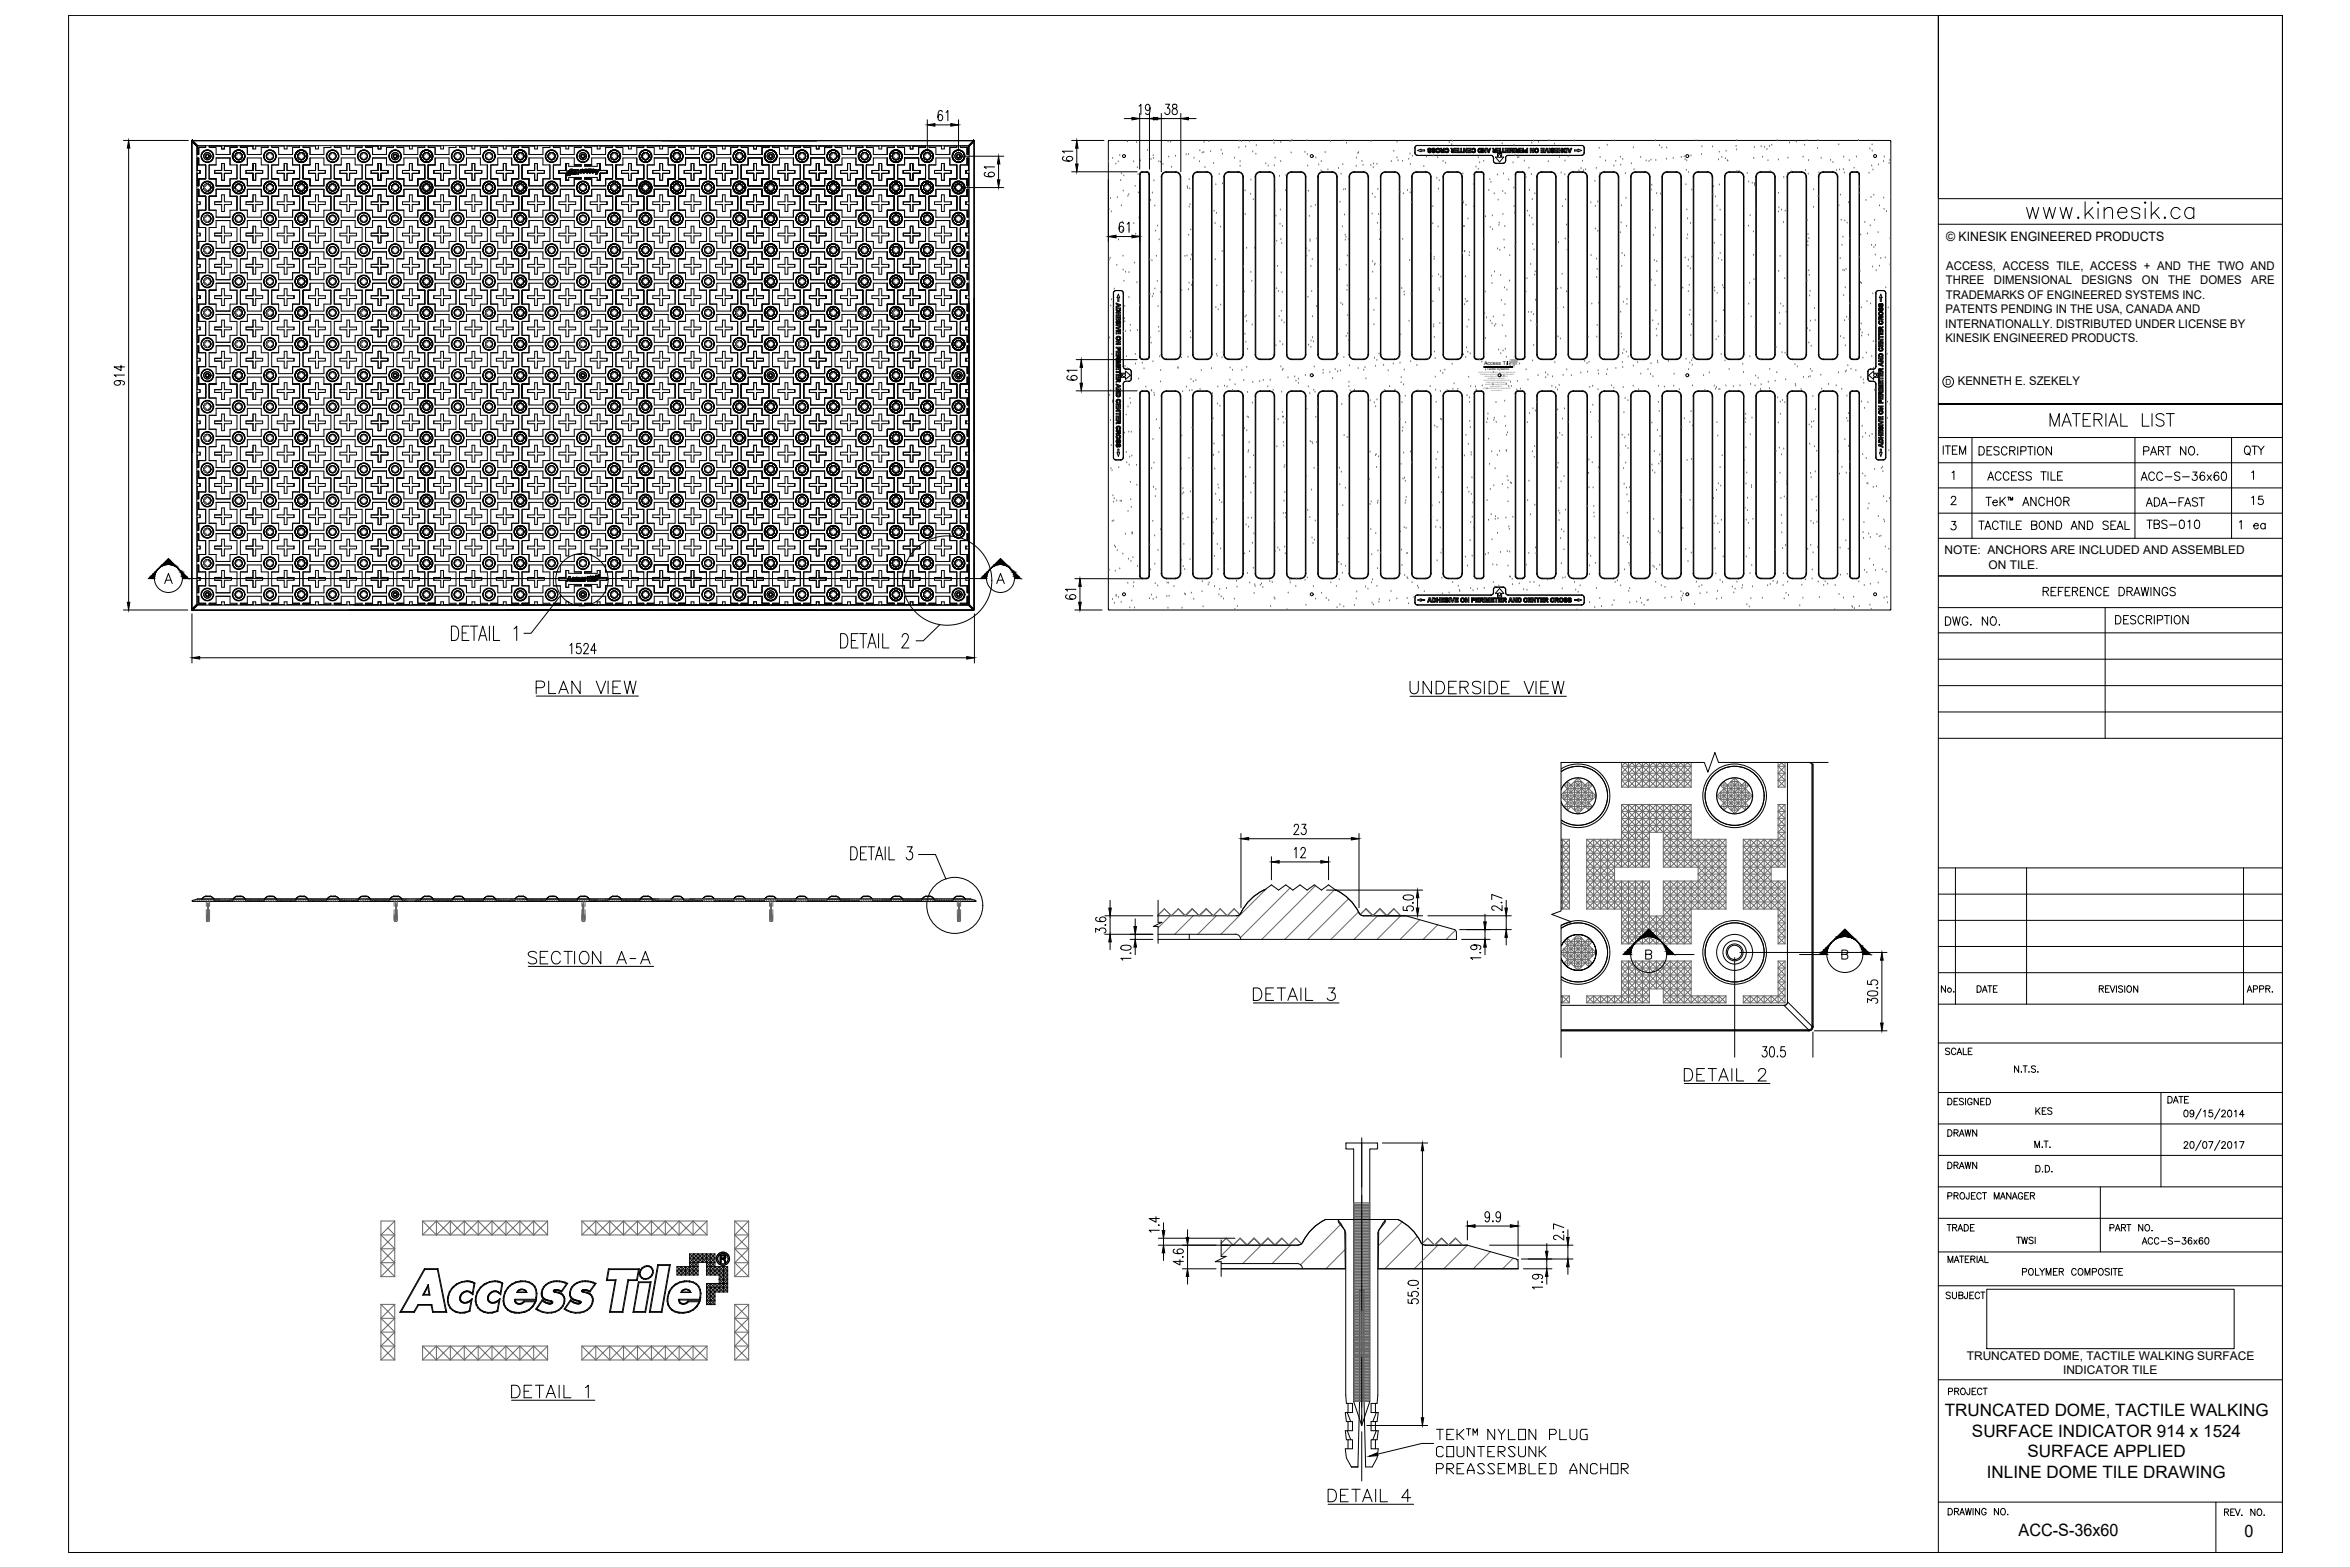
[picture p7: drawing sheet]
<svg xmlns="http://www.w3.org/2000/svg" width="914mm" height="610mm" viewBox="0 0 914 610" stroke-linecap="round" stroke-linejoin="round" font-family="sans-serif">
<defs><g id="words">
<text font-size="11" x="787.8" y="86.4">www.kinesik.ca</text>
<text font-size="10.1" x="198.3" y="546.1">DETAIL 1</text>
<g font-size="9.7">
<text x="207.8" y="272">PLAN VIEW</text>
<text x="547.9" y="272">UNDERSIDE VIEW</text>
<text x="204.6" y="377.1">SECTION A-A</text>
<text x="486.8" y="391.2">DETAIL 3</text>
<text x="654.4" y="422.6">DETAIL 2</text>
<text x="515.8" y="586.3">DETAIL 4</text>
</g>
<text font-size="8.4" x="796.9" y="166.9">MATERIAL LIST</text>
<text font-size="7.5" x="872.4" y="178.5">QTY</text>
<g font-size="7.1">
<text x="834.3" y="198.3">ADA-FAST</text>
<text x="822.3" y="244.1">DESCRIPTION</text>
</g>
<g font-size="6.6">
<text x="755.3" y="177.8">ITEM</text>
<text x="769.1" y="178.2">DESCRIPTION</text>
<text x="833.3" y="178.2">PART NO.</text>
<text x="772.6" y="188">ACCESS TILE</text>
<text x="832.2" y="188">ACC-S-36x60</text>
<text x="771.9" y="197.9">TeK ANCHOR</text>
<text x="875.2" y="197.6">15</text>
<text x="769.1" y="207.1">TACTILE BOND AND SEAL</text>
<text x="834.3" y="206.7">TBS-010</text>
<text x="870.3" y="207.1">1 ea</text>
<text x="794.1" y="232.8">REFERENCE DRAWINGS</text>
<text x="756" y="244.5">DWG. NO.</text>
<text x="756.7" y="551">TRUNCATED DOME, TACTILE WALKING</text>
<text x="767.3" y="559">SURFACE INDICATOR 914 x 1524</text>
<text x="788.9" y="567">SURFACE APPLIED</text>
<text x="773.1" y="575">INLINE DOME TILE DRAWING</text>
<text x="785.5" y="597.7">ACC-S-36x60</text>
<text x="873.4" y="597.8">0</text>
</g>
<g font-size="6.2">
<text x="832.6" y="485.4">ACC-S-36x60</text>
<text x="786" y="497.4">POLYMER COMPOSITE</text>
<text x="756.4" y="506.6">SUBJECT</text>
</g>
<g font-size="5.7">
<text x="754.6" y="387.3">No.</text>
<text x="768.3" y="387.3">DATE</text>
<text x="816" y="387.3">REVISION</text>
<text x="873.5" y="387.3">APPR.</text>
<text x="756" y="411.3">SCALE</text>
<text x="757.1" y="431.1">DESIGNED</text>
<text x="842.8" y="430.4">DATE</text>
<text x="791.3" y="434.6">KES</text>
<text x="757.1" y="443.1">DRAWN</text>
<text x="757.1" y="455.8">DRAWN</text>
<text x="791.3" y="457.2">D.D.</text>
<text x="757.1" y="467.8">PROJECT MANAGER</text>
<text x="756.7" y="480.1">TRADE</text>
<text x="783.9" y="485.1">TWSI</text>
<text x="820.2" y="480.1">PART NO.</text>
<text x="757.1" y="492.5">MATERIAL</text>
<text x="757.4" y="543.6">PROJECT</text>
<text x="569.7" y="559.5">TM</text>
<text x="757.1" y="590.5">DRAWING NO.</text>
</g>
<text font-size="5" x="757.3" y="93.8">© KINESIK ENGINEERED PRODUCTS</text>
<g font-size="4.7">
<text x="757.3" y="105">ACCESS, ACCESS TILE, ACCESS + AND THE TWO AND</text>
<text x="757.2" y="110.6">THREE</text>
<text x="775.8" y="110.6">DIMENSIONAL</text>
<text x="809.9" y="110.6">DESIGNS</text>
<text x="833.4" y="110.6">ON</text>
<text x="843.7" y="110.6">THE</text>
<text x="856.1" y="110.6">DOMES</text>
<text x="876" y="110.6">ARE</text>
<text x="757.2" y="116.2">TRADEMARKS OF ENGINEERED SYSTEMS INC.</text>
<text x="757" y="121.9">PATENTS PENDING IN THE USA, CANADA AND</text>
<text x="756.9" y="127.5">INTERNATIONALLY. DISTRIBUTED UNDER LICENSE BY</text>
<text x="757" y="133.1">KINESIK ENGINEERED PRODUCTS.</text>
<text x="761.8" y="149.8">KENNETH E. SZEKELY</text>
<text x="756.6" y="215.6">NOTE: ANCHORS ARE INCLUDED AND ASSEMBLED</text>
<text x="773.8" y="221.2">ON TILE.</text>
<text x="765.3" y="529.1">TRUNCATED DOME, TACTILE WALKING SURFACE</text>
<text x="802.7" y="534.7">INDICATOR TILE</text>
</g>
<text font-size="4" x="780.3" y="195.8">TM</text>
<text font-size="3.3" x="757.1" y="149.8">D</text>
<text font-size="2.1" x="577.4" y="142.1">Access T</text>
<text font-size="2.1" fill="#e29e69" x="586" y="142.1">ile</text>
<text font-size="1.2" x="578.5" y="144">Tactile Systems</text>
<g font-size=".6" fill="#666">
<text x="575.3" y="145.2">ACCESS, ACCESS TILE, ACCESS AND THE THREE AND TWO</text>
<text x="576" y="146">DIMENSIONAL DESIGNS ON THE TILE BETWEEN DOMES</text>
<text x="577.3" y="148.3">PATENTS PENDING IN THE UNITED STATES,</text>
<text x="577.7" y="146.8">AND ON DOMES ARE TRADEMARKS OF</text>
<text x="577.9" y="149.8">MANUFACTURED AND DISTRIBUTED</text>
<text x="578.2" y="149.1">CANADA AND INTERNATIONALLY</text>
<text x="578.9" y="147.5">ENGINEERED SYSTEMS INC.</text>
<text x="577" y="151.4">ACCESS WORLD PRODUCTS INCORPORATED</text>
<text x="579.8" y="150.7">UNDER LICENSE BY</text>
<text x="580.2" y="152.2">www.accesstile.com</text>
</g>
<text font-size=".6" x="584" y="145.1">+</text>
<text font-size=".4" fill="#e29e69" x="589.4" y="140.4">R</text>
</g></defs>
<!-- layer: A060A -->
<g fill="none" stroke="#000" stroke-width=".39">
<path d="M60.1 225.1h-2.3l7.7-7.8 7.8 7.8h-2.3M64.1 227l1.4-3.9 1.5 3.9M64.6 225.7h1.9M71 225.1h312.9h-2.3l7.7-7.8 7.7 7.8h-2.2M387.8 227l1.5-3.9 1.5 3.9M388.4 225.7h1.8M634.5 371.3h-2.9l9.9-9.8 9.9 9.8h-2.9M640.3 371.2l2-.1 .4-.5-.2-.7-.6-.3h-1.6v3.5h1.6a.94 .94 0 0 0 .8-.9 .94 .94 0 0 0-.8-1M648.5 371.3h10.6M700.2 371.3h10.7h-2.9l9.9-9.8 9.8 9.8h-2.9M716.7 371.2l2-.1 .3-.5-.2-.7-.6-.3h-1.5v3.5h1.5a.94 .94 0 0 0 .8-.9 .94 .94 0 0 0-.8-1"/>
<circle cx="65.5" cy="225.1" r="5.4"/>
<circle cx="389.3" cy="225.1" r="5.4"/>
<circle cx="641.5" cy="371.3" r="7"/>
<circle cx="717.8" cy="371.3" r="7"/>
</g>
<!-- layer: dim -->
<g fill="none" stroke="#000" stroke-width=".39">
<path d="M754.2 6h133.9v71.3h-133.9zM48 54.6h25.3M50.1 57.6v176.7M360.8 46.6v12.2M363.8 48.6h6.2M366.7 43.5l-.2-.3-.7-.2a2.2 2.2 0 0 0-.8 2.7l.4 1.1a1.11 1.11 0 0 0 1.4-1.1 1.11 1.11 0 0 0-1.4-1l-.4 1M368.1 43.8l.7-.8v4M373 46.6v12.2M417 54.6h12.6M417.4 58.8h-4l.8 .7M419 57.6v6.2M437.4 46.1h3.1"/>
<path d="M443.2 41.3l.7-.8v4.1M443.5 46.1h5.4M443.5 44.1v21.7M447.3 44.1v21.7M447.5 41.9a1.07 1.07 0 0 1-1 1.1 1.31 1.31 0 0 1-.8-1.3 1.31 1.31 0 0 1 .9-1.2 2.64 2.64 0 0 1 0 4.1l-.7-.2-.1-.4M450.3 46.1h9.2M451.9 44.1v22.7M453.5 40.5h1.6l-.8 1.6a1.18 1.18 0 0 1 .8 1.6 1.18 1.18 0 0 1-1.7 .5l-.2-.4M456.4 40.8a1.15 1.15 0 0 0 0 1.2 1.15 1.15 0 0 0 1.2 .4 1.12 1.12 0 0 1 .3 1.9 1.12 1.12 0 0 1-1.8-.5 1.68 1.68 0 0 1 1.7-1.9 .9 .9 0 0 0-.4-1.4zM459.5 44.1v22.7M462.4 46.1h3M375 60.8h15.6"/>
<path d="M375 73h15.6M383.6 67.1l-.4 .1-.2 .7a3.1 3.1 0 0 0 3.8 .5 1.18 1.18 0 0 0-.9-1.5 1.18 1.18 0 0 0-1.4 .9 1.07 1.07 0 0 0 1.1 1M387 64.9h-4l.7 .7M388.5 63.8v6.2M414 60.9l-.4 .2-.2 .7a2.45 2.45 0 0 0 4-.1 1.31 1.31 0 0 0-1.3-.9 1.31 1.31 0 0 0-1.2 1l.2 .4 1 .5M417 66.8h25.4M431.3 69.8v24.2M443.5 69.8v24.2M434.3 92h6.2M437.1 87l-.1-.4-.7-.2a2.2 2.2 0 0 0-.8 2.7l.4 1.1a1.1 1.1 0 0 0 1.4-1 1.1 1.1 0 0 0-1.4-1.1l-.4 1M438.6 87.2l.7-.8v4M418.7 139.9h23.8"/>
<path d="M45.8 148a1.06 1.06 0 0 1 1.1 1 1.3 1.3 0 0 1-1.3 .9 1.3 1.3 0 0 1-1.2-1 2.64 2.64 0 0 1 4 0l-.2 .7-.3 .2M47.1 142.1v2.1l-2.7-1.5h4M48.4 145.9h-4l.8 .7M415.7 146.2l-.4 .1-.2 .8a3.1 3.1 0 0 0 3.8 .4 1.18 1.18 0 0 0-.8-1.5 1.18 1.18 0 0 0-1.4 .9 1.07 1.07 0 0 0 1.1 1M418.7 152h23.8M419.2 144h-4.1l.8 .8M420.7 142.9v6.2M48 237.3h25.1M74.7 238.8v19.1M379.2 238.8v19.1M415.2 231.4l-.4 .1-.2 .8a3.1 3.1 0 0 0 3.8 .4 1.18 1.18 0 0 0-.8-1.5 1.18 1.18 0 0 0-1.4 .9 1.07 1.07 0 0 0 1.1 1M418.2 237.3h10.6"/>
<path d="M418.2 225.1l26.3 .1M418.6 229.3h-4l.8 .7M420.2 228.1v6.2M77.7 255.9h298.4M175.7 243.6h1.4a3.4 3.4 0 0 1 0 5.6h-1.4zM179.8 246.2h1.7M182.5 243.6h-2.7v5.6h2.7M183.1 243.6h2.8M184.5 243.6v5.6M186.2 249.2l1.6-5.6 1.7 5.6M186.9 247.3h2M190.4 243.6v5.6"/>
<path d="M192 243.6v5.6h2.5M200 244.6l1.1-1v5.6M221.8 251.1l.7-.8v4M225.9 250.3h-1.4l-.2 1.7a.99 .99 0 0 1 1.7 .2 1.21 1.21 0 0 1 0 1.7 1.21 1.21 0 0 1-1.7 0l-.1-.3M227.2 251.3v-.2a.93 .93 0 0 1 1.1-.8l.5 .4 .1 .7-1.9 2.9h2M232 253h-2.1l1.4-2.7v4M327.1 246.5h1.4a3.4 3.4 0 0 1 0 5.6h-1.4zM331.3 249.2h1.6M333.9 246.5h-2.6v5.6h2.6M334.5 246.5h2.8M335.9 246.5v5.6M337.7 252.1l1.6-5.6 1.6 5.6"/>
<path d="M338.3 250.2h2M341.9 246.5v5.6M343.5 246.5v5.6h2.4M351 247.8l.3-.8a1.28 1.28 0 0 1 1.8-.2 1.28 1.28 0 0 1 .1 1.9l-2.3 3.4h2.8M704.1 296.7l1.3 .6M711.3 296.6h-42.6l-1.4-3.9-2.7 7.7-1.4-3.8h-55.8v57.8l-3.6 1.3 7.6 2.9-4 1.3v51.4M482.9 324.3v28.8M485.9 326.3h39.9M494.7 333.3v9M497.7 335.3h16.2M503.6 321.6l.5-.9h.6l.6 .7-.5 1.4-1.4 1.9h2M503.7 330.4l.6-.7v4"/>
<path d="M506.2 330.7v-.3a.93 .93 0 0 1 1.1-.7l.5 .4 .1 .7-1.8 2.9h2M506.6 320.7h1.5l-.8 1.5a1.18 1.18 0 0 1 .9 1.6 1.18 1.18 0 0 1-1.8 .5l-.1-.4M516.9 333.3v9M528.8 324.3v28.8M426.9 356.9l-.4 .1-.2 .7a3.1 3.1 0 0 0 3.8 .4 1.18 1.18 0 0 0-.8-1.5 1.18 1.18 0 0 0-1.5 1 1.07 1.07 0 0 0 1.2 .9M429.9 356.3h18.7M430.1 359.7l.2 .2-.2 .1zM431.9 350.3v3M431.9 356.3v7.2M441.7 357.4v3.1M450.6 350.2v8.6h1.5l-3.3 1.6h1.8v6.6M516.2 346.3h37.4"/>
<path d="M536.2 356.3h17.4M546 352.7v1.4l1.7 .2a1.1 1.1 0 0 1-.2-1.5 1.1 1.1 0 0 1 1.4-.4 1.01 1.01 0 0 1 1.1 .8 1.01 1.01 0 0 1-.8 1.2M546.2 348.6l1.5-.5a1.73 1.73 0 0 1 2.3 1.1 2.43 2.43 0 0 1-3.3 .8l-.7-.8zM549.8 351.1l.2 .2-.2 .1zM551.6 349.2v4.1M555.6 356.3h32.5M577.8 355.6v3M584.3 351l.2 .1-.2 .2zM584.5 352.3v2l-1.9-1.5-1.4-.4-.8 .6v.6l1 .5M584.5 349.4l-4.1-1.4v2M586.1 350.3v3M586.1 356.3v5.3"/>
<path d="M426.3 362.7v-1.6l1.5 .9a1.21 1.21 0 0 1 1.6-1 1.21 1.21 0 0 1 .7 1.7l-.5 .3M429.9 363.5h18.7M431.9 366.4v3M436.3 368.1l1.5-.4a1.71 1.71 0 0 1 2.3 1.1 2.47 2.47 0 0 1-3.2 .7l-.6-.2zM439.7 370.8h.4zM439.7 365.4h8.9M440.1 372.8h-4l.8 .7M441.7 363.5v1.9M441.7 368.5v2.9M568 361.6h20.1M568.7 365.4h11.1M573.5 367.6l.6 .1a.86 .86 0 0 1 .6 .8 .86 .86 0 0 1-.6 .8l-.7 .2a1.06 1.06 0 0 1-1.2-1l.2-.5a3.5 3.5 0 0 1 3.6 0 .82 .82 0 0 1-.3 1.3"/>
<path d="M575.8 370.6h.4zM576.2 372.6h-4l.8 .7M577.8 361.6v3.8M577.8 368.5v2.9M586.1 364.6v3.1M675 372.5v38.8M677 370.5h57.2M732.3 373.5v24.5M726.7 390v-1.5l1.5 .8a1.16 1.16 0 0 1 1.6-.9 1.16 1.16 0 0 1 .5 1.8l-.4 .1M726.7 381.5v1.4l1.7 .2a1.27 1.27 0 0 1 .7-2 1.27 1.27 0 0 1 1.5 1.4l-.7 .7M726.8 385.9l1.6-.4a1.71 1.71 0 0 1 2.2 1.1 2.4 2.4 0 0 1-3.2 .7l-.6-.3zM730.3 384.3h.3z"/>
<path d="M685.9 407.2h1.6l-.9 1.5a1.18 1.18 0 0 1 1 1.6 1.18 1.18 0 0 1-1.8 .5l-.2-.4M688.9 407.4l.7-.2a2.78 2.78 0 0 1 0 4h-.3a3.1 3.1 0 0 1-.4-3.8zM691.6 410.8v.4zM694.5 407.2h-1.4l-.2 1.7a1.1 1.1 0 0 1 1.4-.2 1.1 1.1 0 0 1 .4 1.4 1.01 1.01 0 0 1-.8 1.1 1.01 1.01 0 0 1-1.1-.8M705.4 401.5v9.8M706 401h28.2M529.9 444.7v109.9M537.9 444.7h17.6M553.5 447.7v103.8M449.8 473.3v2.2l-2.7-1.5h4M450.7 476.6h.4zM451.1 478.6h-4l.8 .7"/>
<path d="M452.7 475.7v3M462.1 478.4v3M571 475v7.4M574 477h13.7M579.6 472.7l-.4 1a1.1 1.1 0 0 1-1.4-1.1 1.1 1.1 0 0 1 1.4-1.1 3.1 3.1 0 0 1-.4 3.8l-.8-.2-.1-.3M580.7 475.1h.3l-.1 .2zM583.9 472.7l-.4 1a1.1 1.1 0 0 1-1.4-1.1 1.1 1.1 0 0 1 1.4-1.1 3.1 3.1 0 0 1-.5 3.8l-.7-.2-.1-.3M590.7 475v13.7M608.1 479.3h.4zM608.5 477.5l-4-1.4v2M610.1 478.4v3M450.7 484.4h27.1"/>
<path d="M450.7 481.7h29.8M452.7 481.7v2.7M452.7 487.4v3M457 486a.82 .82 0 0 0-.3 1.3 2.88 2.88 0 0 0 3.8-.4 1.27 1.27 0 0 0-1.3-1.1 1.27 1.27 0 0 0-1.2 1.1l.2 .4 .9 .4M459.1 490v2.1l-2.6-1.4h4M460.1 493.6h13.1M460.1 489h.4zM462.1 484.4v9.2M462.1 496.6v3M475.2 482.4v6.4h1.9l-4.2 2h2.3v5.8M548.1 498.5l1.5-.4a1.95 1.95 0 0 1 2.3 .8v.3a2.78 2.78 0 0 1-4 0zM579.6 484.4h32.5"/>
<path d="M592 489.8h20.1M592.8 493.6h11.1M597.6 495.8a1.06 1.06 0 0 1 1.1 1 1.18 1.18 0 0 1-1.4 .8 1.18 1.18 0 0 1-.9-1.4 3.1 3.1 0 0 1 3.9 .4l-.3 .7-.3 .1M600 498.6l.3 .2-.3 .1zM601.9 483.8v3M601.9 489.8v3.8M601.9 496.6v3M608.5 480.4v2l-2.9-1.8-.7 .1-.4 .4 .2 .9 .7 .2M610.1 484.4v5.4M610.1 492.8v3M547.9 505.5v1.4l1.7 .2a.98 .98 0 0 1 .2-1.7l.6-.2a1.07 1.07 0 0 1 1.4 .6 1.07 1.07 0 0 1-.6 1.4M547.9 502.7v1.4l1.7 .1a.98 .98 0 0 1 .2-1.7 1.21 1.21 0 0 1 1.7 0 1.21 1.21 0 0 1 0 1.7l-.3 .1"/>
<path d="M551.5 501.2h.4zM600.3 500.7h-4l.7 .8M773.1 501.6h96.2v23.1h-96.2zM531.8 554.6h23.7"/>
<circle cx="226.4" cy="225.5" r="10.2"/>
<circle cx="368.5" cy="225.9" r="17.4"/>
</g>
<g fill="#000" stroke="#000" stroke-width=".39">
<path d="M50.1 54.6l.4 3h-1zM360.8 48.6l3-.5v1zM370 48.1l3 .5-3 .5zM419 54.6l.5 3h-1zM440.5 45.7l3 .4-3 .5zM448.9 45.7l3 .4-3 .5zM447.3 46.1l3-.4v.9zM459.5 46.1l2.9-.4v.9zM388.5 60.8l.6 3h-1zM388.1 70h1l-.6 3zM418.5 63.8h1l-.5 3zM431.3 92l3-.5v1z"/>
<path d="M440.5 91.5l3 .5-3 .5zM420.7 139.9l.5 3h-.9zM420.3 149.1h.9l-.5 2.9zM49.5 234.3h1l-.4 3zM419.7 234.3h1l-.5 3zM420.2 225.1l.5 3h-1zM74.7 255.9l3-.5v1zM376.1 255.4l3.1 .5-3.1 .5zM482.9 326.3l3-.5v1zM494.7 335.3l3-.5v1zM513.9 334.8l3 .5-3 .5zM525.8 325.8l3 .5-3 .5z"/>
<path d="M431.4 353.3h1l-.5 3zM551.1 353.3h1l-.5 3zM551.6 346.3l.5 2.9h-1zM577.3 358.6h1l-.5 3zM585.6 353.3h.9l-.4 3zM431.9 363.5l.5 2.9h-1zM441.2 360.5h1l-.5 3zM441.7 365.4l.5 3.1h-1zM577.8 365.4l.5 3.1h-1zM586.1 361.6l.4 3h-.9zM732.3 370.5l.5 3h-1.1zM731.7 398h1.1l-.5 3z"/>
<path d="M553.5 444.7l.5 3h-1zM452.2 478.7h1l-.5 3zM571 477l3-.6v1.1zM587.7 476.4l3 .6-3 .5zM452.7 484.4l.5 3h-1zM462.1 493.6l.4 3h-.9zM461.6 481.4h.9l-.4 3zM601.9 493.6l.4 3h-.9zM601.4 486.8h.9l-.4 3zM610.1 489.8l.5 3h-1zM609.6 481.4h1l-.5 3zM553 551.5h1l-.5 3.1z"/>
</g>
<!-- layer: 0 -->
<g fill="none" stroke="#000" stroke-width=".39">
<path d="M218.2 231.5l-11.6 14.9h-2.8M365.7 243l-6.4 6.3h-2.8M331 329.4h1.3a3.1 3.1 0 0 1 0 5.1h-1.3zM334.8 331.8h1.5M337.2 329.4h-2.4v5.1h2.4M337.7 329.4h2.6M339 329.4v5.1M340.6 334.5l1.5-5.1 1.4 5.1M341.2 332.8h1.8M344.4 329.4v5.1M345.9 329.4v5.1h2.2M353 329.4h2l-1.1 2h.5a1.56 1.56 0 0 1 .7 2.2 1.56 1.56 0 0 1-2.3 .4l-.2-.5"/>
<path d="M357.4 332.4h6.6l4.1 9.6M74.8 350.7h57.3M78.6 349.6l1.1-.8h2.4l1.2 .9M79.7 348.8l-1.1 .9M79.8 348.8h2.3M79.8 348.8h.3M79.9 348.6l.2 .2h-.3zM80.3 348.8h.3M80.4 348.6l.2 .2h-.3zM80.7 348.8h.3zM80.7 348.8h.3M81.2 348.8h.3z"/>
<path d="M81.2 348.8h.3M81.7 348.8h.3M81.8 348.6l.2 .2h-.3zM82 348.8l1.1 .9M83.1 349.6l.2 .1M83.2 350.7h7.5M85.2 350.5v.2M88.8 350.5v.2M90.8 349.6l1.1-.8h2.4l1.2 .9-.2-.1M91.9 348.8l-1.1 .9M92 348.8h2.2h-2.2M92 348.8h2.2"/>
<path d="M92 348.8h.3M92.1 348.6l.2 .2h-.3zM92.2 348.7l-.1 .1M92.5 348.8h.3M92.6 348.6l.2 .2h-.3zM92.9 348.8h.3zM92.9 348.8h.3M93.4 348.8h.3zM93.4 348.8h.3M93.9 348.8h.3M94 348.6l.2 .2h-.3zM94.2 348.8l1.1 .9"/>
<path d="M95.4 350.7h7.5M97.4 350.5v.2M100.9 350.5v.2M103 349.6l-.1 .1M104.1 348.8l-1.1 .9M104.5 348.8h-.3h2.2M104.7 348.8h.3M104.8 348.6l.2 .2h-.3zM105.1 348.8h.3zM105.1 348.8h.3M105.6 348.8h.3zM105.6 348.8h.3"/>
<path d="M106.1 348.8h.3M106.2 348.6l.2 .2h-.3zM106.4 348.8l1.1 .9M107.5 349.6l.2 .1-1.2-.9h-2.4l-1.2 .9M109.6 350.5v.2M113.1 350.5v.2M114.9 350.5l.2 .2M114.9 350.5l-7.3 .2M115.2 349.6l1-.8h2.5l1.2 .9-.2-.1M116.3 348.8l-1.1 .9M116.3 348.8h.4zM116.3 348.8h2.3"/>
<path d="M116.3 348.8h.4M116.9 348.8h.3M117 348.6l.2 .2h-.3zM117.3 348.8h.3zM117.3 348.8h.3M117.8 348.8h.3zM117.8 348.8h.3M118.3 348.8h.3zM118.3 348.8h.3M118.6 348.8l1.1 .9M119.8 350.7h7.5M121.8 350.5v.2"/>
<path d="M125.3 350.5v.2M127.4 349.6l1-.8h2.5l1.2 .9-.2-.1M128.5 348.8l-1.1 .9M128.5 348.8h2.3h-2.3M128.5 348.8h2.3M128.5 348.8h.3M128.7 348.6l.1 .2h-.3zM128.8 348.7l-.1 .1M129 348.8h.3M129.1 348.6l.2 .2h-.3zM129.5 348.8h.3zM129.5 348.8h.3"/>
<path d="M129.9 348.8h.4zM129.9 348.8h.4M130.4 348.8h.3M130.6 348.6l.1 .2h-.3zM130.7 348.8l1.1 .9M131.9 350.7h7.6M133.9 350.5v.2M135.2 350.7h-3.1h7.5M136.7 350.7h92.7M137.5 350.5v.2M139.6 349.6l1-.8h2.5l1.1 .9-.2-.1M140.6 348.8l-1 .9"/>
<path d="M140.7 348.8h.3M140.7 348.8h2.3M141 348.8h-.3h2.3M141.2 348.8h.3M141.3 348.6l.2 .2h-.3zM141.7 348.8h.3zM141.7 348.8h.3M142.1 348.8h.3zM142.1 348.8h.3M142.6 348.8h.3M142.8 348.6l.1 .2h-.3zM142.9 348.8l1.1 .9"/>
<path d="M144.3 350.5l-.2 .2M144.3 350.5l7.4 .2M146.1 350.5v.2M149.7 350.5v.2M151.6 349.7l1.2-.9h2.5l1.1 .9M151.8 349.6l-.2 .1M152.9 348.8l-1.1 .9M152.9 348.8h2.3M152.9 348.8h.3zM152.9 348.8h.3M153.4 348.8h.3zM153.4 348.8h.3"/>
<path d="M153.9 348.8h.3M154 348.6l.2 .2h-.3zM154.4 348.8h.3zM154.4 348.8h.3M154.8 348.8h.3zM154.8 348.8h.3M155.2 348.8l1 .9M156.4 349.7h.1M158.3 350.5v.2M161.9 350.5v.2M163.7 350.5l.1 .2M163.7 350.5l-7.4 .2"/>
<path d="M163.9 349.6h.1M163.9 349.6l1.1-.8h2.4l1.2 .9-.2-.1M165.1 348.8l-1.1 .9M165.1 348.8h2.3h-2.3M165.1 348.8h2.3M165.1 348.8h.3zM165.1 348.8h.3M165.3 348.7l-.1 .1M165.6 348.8h.3zM165.6 348.8h.3M166.1 348.8h.3M166.2 348.6l.2 .2h-.3z"/>
<path d="M166.6 348.8h.2M166.7 348.6l.1 .2h-.2zM167 348.8h.3zM167 348.8h.3M167.3 348.8l1.1 .9M168.5 350.7h7.5M170.5 350.5v.2M174.1 350.5v.2M176.1 349.6l1.1-.8h2.4l1.2 .9-.2-.1M177.3 348.8h.3M177.4 348.6l.2 .2h-.3zM177.8 348.8h.3z"/>
<path d="M177.8 348.8h.3M178.2 348.8h.4zM178.2 348.8h.4M178.7 348.8h.3M178.9 348.6l.1 .2h-.3zM179.2 348.8h.3zM179.2 348.8h.3M179.5 348.8l1.1 .9M179.5 348.8h-2.2l-1.1 .9M180.9 350.5l-.2 .2M180.9 350.5l7.3 .2M182.7 350.5v.2"/>
<path d="M186.3 350.5v.2M188.2 349.6l-.1 .1M189.4 348.8l-1.1 .9M189.4 348.8h2.3M189.4 348.8h.3zM189.4 348.8h.3M189.9 348.8h.3zM189.9 348.8h.3M190.4 348.8h.3M190.5 348.6l.2 .2h-.3zM190.9 348.8h.2zM190.9 348.8h.2"/>
<path d="M191.3 348.8h.3zM191.3 348.8h.3M191.7 348.8l1 .9M192.7 349.6l.2 .1-1.2-.9h-2.4l-1.2 .9M192.8 350.7h7.6M194.8 350.5v.2M198.4 350.5v.2M200.4 349.6l1.1-.8h2.4l1.2 .9M201.6 348.8l-1.1 .9M201.6 348.8h2.3l1 .9M201.6 348.8h2.2h-2.2M201.6 348.8h.3z"/>
<path d="M201.6 348.8h.3M201.8 348.7v.1M202.1 348.8h.3zM202.1 348.8h.3M202.6 348.8h.3M202.7 348.6l.2 .2h-.3zM203 348.8h.3M203.2 348.6l.1 .2h-.3zM203.5 348.8h.3zM203.5 348.8h.3M204.9 349.6l.2 .1M205 350.7h7.5"/>
<path d="M207 350.5v.2M210.6 350.5v.2M212.7 349.6l1.1-.8h2.4l1.2 .9-.2-.1M213.9 348.8h.3M214 348.6l.2 .2h-.3zM214.3 348.8h.3M214.5 348.6l.1 .2h-.3zM214.8 348.8h.3zM214.8 348.8h.3M215.3 348.8h.3zM215.3 348.8h.3M215.8 348.8h.3"/>
<path d="M215.9 348.6l.2 .2h-.3zM216.1 348.8l1.1 .9M216.1 348.8h-2.3l-1.1 .9M217.5 350.5l-.2 .2M217.5 350.5l7.3 .2M219.3 350.5v.2M222.9 350.5v.2M224.7 349.6l1-.8h2.5l1.2 .9-.2-.1M225.9 348.8h.3M226 348.6l.2 .2h-.3zM226.3 348.8h.3zM226.3 348.8h.3"/>
<path d="M226.8 348.8h.3zM226.8 348.8h.3M227.3 348.8h.3M227.4 348.6l.2 .2h-.3zM227.8 348.8h.3zM227.8 348.8h.3M228.1 348.8l1 .9M228.1 348.8h-2.3l-1.1 .9M229.2 350.7h7.6M231.3 350.5v.2M232.5 350.7h-3.1h24.5M234.8 350.5v.2"/>
<path d="M237.1 349.6l1-.8h2.5l1.1 .9-.2-.1M238.2 348.8l-1.1 .9M238.2 348.8h.4zM238.2 348.8h2.3h-2.3M238.2 348.8h2.3M238.2 348.8h.4M238.5 348.7l-.1 .1M238.7 348.8h.3M238.9 348.6l.1 .2h-.3zM239.2 348.8h.3zM239.2 348.8h.3M239.7 348.8h.3z"/>
<path d="M239.7 348.8h.3M240.2 348.8h.3M240.3 348.6l.2 .2h-.3zM240.5 348.8l1 .9M241.7 350.7h7.5M243.6 350.5v.2M247.2 350.5v.2M249.2 349.6l1-.8h2.5l1.1 .9M250.3 348.8l-1.1 .9M250.3 348.8h2.3M250.3 348.8h.3M250.5 348.6l.1 .2h-.3z"/>
<path d="M250.8 348.8h.3zM250.8 348.8h.3M251.3 348.8h.3zM251.3 348.8h.3M251.8 348.8h.3M251.9 348.6l.2 .2h-.3zM252.2 348.8h.3M252.4 348.6l.1 .2h-.3zM252.5 348.8l1.1 .9M253.7 349.6l.1 .1M253.7 350.7h7.6M255.7 350.5v.2"/>
<path d="M256.3 349.7h-179.5h300.9h-109.3M257 350.7h-3.1h7.6M258.5 350.7h121.2h-16.8M259.3 350.5v.2M261.4 349.6l1-.8h2.5l1.1 .9-.2-.1M262.5 348.8l-1.1 .9M262.5 348.8h2.3h-2.3M262.5 348.8h2.3M262.5 348.8h.3M262.7 348.6l.1 .2h-.3zM262.7 348.7v.1M263 348.8h.3z"/>
<path d="M263 348.8h.3M263.5 348.8h.3zM263.5 348.8h.3M264 348.8h.3M264.1 348.6l.2 .2h-.3zM264.4 348.8h.3M264.6 348.6l.1 .2h-.3zM264.7 348.8l1.1 .9M265.9 350.7h7.5M267.9 350.5v.2M271.5 350.5v.2M273.4 349.6l1.1-.8h2.4l1.2 .9-.2-.1"/>
<path d="M274.5 348.8l-1 .9M274.5 348.8h2.3h-2.3M274.5 348.8h2.3M274.6 348.8h.3zM274.6 348.8h.3M275.1 348.8h.3zM275.1 348.8h.3M275.6 348.8h.3M275.7 348.6l.2 .2h-.3zM276 348.8h.3M276.2 348.6l.1 .2h-.3zM276.5 348.8h.3z"/>
<path d="M276.5 348.8h.3M276.8 348.8l1.1 .9M278 350.7h7.5M280 350.5v.2M283.6 350.5v.2M285.5 349.6l1.1-.8h2.4l1.2 .9-.2-.1M286.6 348.8l-1.1 .9M286.7 348.8h.3zM287 348.8h-.3h2.2M287.2 348.8h.3M287.3 348.6l.2 .2h-.3zM287.6 348.8h.3z"/>
<path d="M287.6 348.8h.3M288.1 348.8h.3zM288.1 348.8h.3M288.6 348.8h.3zM288.6 348.8h.3M288.9 348.8l1.1 .9M290.1 350.7h7.5M292.1 350.5v.2M295.6 350.5v.2M297.6 349.6l1-.8h2.5l1.2 .9-.2-.1M298.7 348.8l-1.1 .9M298.7 348.8h2.3h-2.3"/>
<path d="M298.7 348.8h2.3M298.8 348.8h.3M298.9 348.6l.2 .2h-.3zM299.2 348.8h.3zM299.2 348.8h.3M299.7 348.8h.3zM299.7 348.8h.3M300.2 348.8h.3M300.3 348.6l.2 .2h-.3zM300.7 348.8h.3M300.8 348.6l.2 .2h-.3zM301 348.8l1 .9"/>
<path d="M302.1 350.7h7.6M304.1 350.5v.2M307.7 350.5v.2M309.7 349.6l1-.8h2.5l1.1 .9-.1-.1M310.8 348.8l-1.1 .9M310.8 348.8h2.3h-2.3M310.8 348.8h2.3M310.8 348.8h.3zM310.8 348.8h.3M311.3 348.8h.3zM311.3 348.8h.3M311.8 348.8h.3"/>
<path d="M311.9 348.6l.2 .2h-.3zM312.3 348.8h.3M312.4 348.6l.2 .2h-.3zM312.7 348.8h.3zM312.7 348.8h.3M313.1 348.8l1 .9M314.2 350.7h7.5M316.2 350.5v.2M319.7 350.5v.2M322.3 349.6l1-.8h2.4l1.2 .9M323.4 348.8l-1.1 .9M323.4 348.8h2.2h-2.2"/>
<path d="M323.4 348.8h2.2M323.4 348.8h.3zM323.4 348.8h.3M323.7 348.7l-.1 .1M323.9 348.8h.3M324 348.6l.2 .2h-.3zM324.4 348.8h.3M324.5 348.6l.2 .2h-.3zM324.8 348.8h.3zM324.8 348.8h.3M325.3 348.8h.3zM325.3 348.8h.3"/>
<path d="M325.6 348.8l1.1 .9M326.7 349.6l.2 .1M326.8 350.7h7.6M328.8 350.5v.2M332.4 350.5v.2M334.8 349.6l1.1-.8h2.4l1.2 .9-.2-.1M335.9 348.8l-1 .9M336 348.8h.3zM336.1 348.6l-.1 .2h2.3M336.1 348.6l.2 .2M336.2 348.7l-.1 .1M336.5 348.8h.3"/>
<path d="M336.6 348.6l.2 .2h-.3zM336.9 348.8h.3zM336.9 348.8h.3M337.4 348.8h.3zM337.4 348.8h.3M337.9 348.8h.3M338 348.6l.2 .2h-.3zM338.2 348.8l1.1 .9M339.4 350.7h7.5M341.4 350.5v.2M344.9 350.5v.2M346.7 349.6l-.2 .1"/>
<path d="M347.8 348.8l-1.1 .9M348 348.6l.2 .2h-.3zM348.2 348.8h-.4h2.3M348.3 348.8h.3M348.5 348.6l.1 .2h-.3zM348.8 348.8h.3zM348.8 348.8h.3M349.3 348.8h.3zM349.3 348.8h.3M349.8 348.8h.3M349.9 348.6l.2 .2h-.3zM350.1 348.8l1 .9"/>
<path d="M351.2 349.6l.2 .1-1.2-.9h-2.5l-1.1 .9M353.2 350.5v.2M356.8 350.5v.2M358.6 350.5l.2 .2M358.6 350.5l-7.3 .2M358.9 349.6l1-.8h2.4l1.2 .9-.2-.1M360 348.8l-1.1 .9M360 348.8h2.3M360 348.8h.3zM360 348.8h.3M360.5 348.8h.3zM360.5 348.8h.3"/>
<path d="M360.9 348.8h.4zM360.9 348.8h.4M361.5 348.8h.3M361.6 348.6l.2 .2h-.3zM361.9 348.8h.3zM361.9 348.8h.3M362.2 348.8l1.1 .9M363.4 350.7h7.5M365.4 350.5v.2M369 350.5v.2M371 349.6l1-.8h2.5l1.2 .9-.2-.1M372.2 348.8h.3z"/>
<path d="M372.3 348.6l-.1 .2M372.3 348.6l.2 .2M372.4 348.7l-.1 .1M372.7 348.8h.3M372.8 348.6l.2 .2h-.3zM373.1 348.8h.3M373.3 348.6l.1 .2h-.3zM373.6 348.8h.3zM373.6 348.8h.3M374.1 348.8h.3zM374.1 348.8h.3M374.4 348.8h-2.3l-1.1 .9"/>
<path d="M374.4 348.8l1.1 .9M450.4 356.3h30.7M482.9 355.1l-.6 .7-1.2 .5M491.8 346.2a19 19 0 0 0-9 8.9M491.8 346.3h.2M492 346.3h.1M492 346.3l2.7-2.1 2.8 2.1 2.8-2.1 2.8 2.1 2.8-2.1 2.7 2.1 2.8-2.1 2.8 2.1 2.7-2.1 2.9 2.1M519.8 346.2a19 19 0 0 1 9 8.9M528.8 355.1l.6 .7 1.2 .5M530.6 356.3h16.4l19 5.3 .6 1M530.6 356.3h16.4M450.6 363.5l30.1-.1 1.5 .6 .5 1.4"/>
<path d="M462.8 363.5v1.9M566.7 362.6v2.8h-116.1M520.8 474.4v1l2.5 3.2 .2 15M539 474.4v1l-2.5 3.2-.2 15M475.2 491.6h29.6l1.4 .5 .6 1.5M475.2 493.6h48.4M475.2 484.4h29.9M505.1 484.4l.8-.2 .7-.6a19.3 19.3 0 0 1 9.3-9.2h28a20.5 20.5 0 0 1 9.5 9.5l1.2 .5M554.6 484.4h16.4l19 5.4M589.9 489.8l.7 .6 .1 3.2h-54.6M590.6 490l.1 .2M529 502l1-.2 .6 .2"/>
<path d="M558.9 556h2.7M560.3 556v4.1M563 558h1.3M565.6 556h-2.6v4.1h2.6M566.9 556v4.1M567.6 558l2 2.1M569.6 556l-2 2h-.7M581.6 556v4.1l-2.7-4.1v4.1M582.9 556l1.4 2v2.1M585.6 556l-1.3 2M586.9 556v4.1h2.7M590.9 556h2.7v4.1h-2.7z"/>
<path d="M597.6 556v4.1l-2.7-4.1v4.1M602.9 558h2l.7-.6v-.7l-.7-.7h-2v4.1M606.9 556v4.1h2.7M610.9 556v3.4l.7 .7h1.3l.7-.7v-3.4M617.6 556h-2.1l-.6 .7v2.7l.6 .7h2.1v-2.1h-.7M557.8 561.5h-4.6l-17.1 4.2M558.9 571.4h2.1l.6-.7v-.7l-.6-.6h-2.1v3.9M561.6 563.4l-.6-.7h-1.4l-.7 .7v2.6l.7 .7h1.4l.6-.7M563 562.7h2.6v4h-2.6zM563 571.4h2l.6-.7v-.7l-.6-.6h-2v3.9M563.6 571.4l2 1.9M566.9 562.7v3.3l.7 .7h1.3l.7-.7v-3.3"/>
<path d="M566.9 571.4h1.4M569.6 569.4h-2.7v3.9h2.7M571 573.3v-1.3l1.3-2.6 1.3 2.6v1.3M571 572h2.6M573.6 562.7v4l-2.6-4v4M574.9 562.7h2.7M576.3 562.7v4M577.6 570l-.7-.6h-1.3l-.7 .6 2.7 2.7-.7 .6h-1.3l-.7-.6M578.9 564.7h1.4M581.6 562.7h-2.7v4h2.7M581.6 570l-.7-.6h-1.3l-.7 .6 2.7 2.7-.7 .6h-1.3l-.7-.6M582.9 564.7h2l.7-.7v-.6l-.7-.7h-2v4"/>
<path d="M582.9 571.4h1.4M583.6 564.7l2 2M585.6 569.4h-2.7v3.9h2.7M586.9 573.3v-3.9l1.3 2.6 1.4-2.6v3.9M589.6 563.4l-.7-.7h-1.3l-.7 .7 2.7 2.6-.7 .7h-1.3l-.7-.7M590.9 562.7v3.3l.7 .7h1.3l.7-.7v-3.3M590.9 569.4h2l.7 .6v.7l-.7 .7M591.6 571.4h1.3l.7 .6v.7l-.7 .6h-2M591.6 569.4v3.9M594.9 569.4v3.9h2.7M597.6 562.7v4l-2.7-4v4M598.9 562.7v4"/>
<path d="M598.9 571.4h1.4M599.6 564.7l2 2M601.6 562.7l-2 2h-.7M601.6 569.4h-2.7v3.9h2.7M602.9 569.4h2l.7 .6v2.7l-.7 .6h-2M603.6 569.4v3.9M610.9 573.3v-1.3l1.3-2.6 1.4 2.6v1.3M610.9 572h2.7M617.6 569.4v3.9l-2.7-3.9v3.9M621.6 570l-.7-.6h-1.3l-.7 .6v2.7l.7 .6h1.3l.7-.6M622.9 571.4h2.6M622.9 569.4v3.9"/>
<path d="M625.5 569.4v3.9M626.9 569.4h2.7v3.9h-2.7zM630.9 571.4h2l.6-.7v-.7l-.6-.6h-2v3.9M631.5 571.4l2 1.9"/>
</g>
<!-- layer: dome-1 -->
<g fill="none" stroke="#000" stroke-width=".39">
<path d="M74.6 55h.1M74.6 55v182.1M74.6 54.8h.3zM74.7 55l.2-.3-.2 .4M74.7 55l-.1 182.1M74.7 55.1l1.9 1.8M74.9 54.8h303.9l.3 .2-.4-.2M74.9 54.7h.1M74.9 54.7l-.3 .3M74.9 54.7v.1M74.9 54.7l-.2 .4M74.9 54.7h303.9"/>
<path d="M74.9 54.8h-.3l.1 .3M74.9 54.8l-.3 .2M74.9 54.8l1.9 1.9M76.6 56.9v178.2M76.8 56.8v3.3h.5M76.8 56.8v3.3h.5v-2.7M76.8 56.8h3.2M76.8 56.7l-.2 .2M76.8 56.7h300M77.3 57.4v2.7M80 56.8v.6h-2.7v2.7M80 56.8v.6h-2.7"/>
<path d="M87.3 56.8h4.9v.6M87.3 56.8v1.1h-1.1v-1.1h-4.8v.6h2.7v2.7h5.4v-2.7h2.7M93.5 56.8h4.9v1.1h1.1v-1.1h4.9v.6h-2.7v2.7h-5.5v-2.7h-2.7zM105.7 56.8h4.9v1.1h1.1v-1.1h4.9v.6h-2.8v2.7h-5.4v-2.7h-2.7zM117.9 57.4h2.7v2.7M123.9 56.8v1.1h-1.1v-1.1h-4.9v.6h2.7v2.7M128.7 56.8v.6h-2.7v2.7h-5.4M130.1 56.8h4.9v1.1h1v-1.1h4.9v.6h-2.7v2.7h-5.4v-2.7h-2.7zM142.3 56.8h4.8v1.1h1.1v-1.1h4.9v.6h-2.7v2.7h-5.4v-2.7h-2.7zM154.4 56.8h4.9v1.1h1.1v-1.1h4.9v.6h-2.7v2.7h-5.4v-2.7h-2.8zM166.6 57.4h2.7v2.7M172.6 56.8v1.1h-1.1v-1.1h-4.9v.6h2.7v2.7"/>
<path d="M177.4 56.8v.6h-2.7v2.7h-5.4M178.8 56.8h4.9v1.1h1.1v-1.1h4.8v.6h-2.7v2.7h-5.4v-2.7h-2.7zM191 56.8h4.8v1.1h1.1v-1.1h4.9v.6h-2.7v2.7h-5.4v-2.7h-2.7zM203.1 57.4h2.7v2.7M209.1 56.8v1.1h-1.1v-1.1h-4.9v.6h2.7v2.7M214 56.8v.6h-2.7v2.7h-5.5M215.3 56.8h4.9v1.1h1.1v-1.1h4.9v.6h-2.8v2.7h-5.4v-2.7h-2.7zM227.5 56.8h4.9v1.1h1.1v-1.1h4.9v.6h-2.8v2.7h-5.4v-2.7h-2.7zM239.7 56.8h4.9v1.1h1v-1.1h4.9v.6h-2.7v2.7h-5.4v-2.7h-2.7zM251.9 56.8h4.8v1.1h1.1v-1.1h4.9v.6h-2.7v2.7h-5.4v-2.7h-2.7zM274.9 56.8h-4.9v1.1h-1.1v-1.1h-4.9v.6h2.8v2.7h5.4M274.9 56.8v.6h-2.7v2.7"/>
<path d="M287 56.8v.6h-2.7v2.7M287 56.8h-4.8v1.1h-1.1v-1.1h-4.9v.6h2.7v2.7h5.4M291.1 57.4v2.7M299.2 56.8h-4.8v1.1h-1.1v-1.1h-4.9v.6h2.7v2.7M299.2 56.8v.6h-2.7v2.7M300.6 56.8h4.8v1.1h1.1v-1.1h4.9v.6h-2.7v2.7h-5.4v-2.7h-2.7zM311.4 56.8v.6h-2.7v2.7M315.4 57.4v2.7M323.6 56.8h-4.9v1.1h-1.1v-1.1h-4.9v.6h2.7v2.7M323.6 56.8v.6h-2.7v2.7M324.9 56.8h4.9v1.1h1.1v-1.1h4.9v.6h-2.7v2.7h-5.5v-2.7h-2.7zM335.8 56.8v.6h-2.7v2.7"/>
<path d="M337.1 56.8h4.9v1.1h1.1v-1.1h4.9v.6h-2.8v2.7h-5.4v-2.7h-2.7zM348 57.4h-2.8v2.7M352 57.4v2.7M360.1 56.8h-4.9v1.1h-1v-1.1h-4.9v.6h2.7v2.7M360.1 56.8v.6h-2.7v2.7M361.5 56.8h4.8v1.1h1.1v-1.1h4.9v.6h-2.7v2.7h-5.4v-2.7h-2.7zM372.3 56.8v.6h-2.7v2.7M376.8 56.7l.3 .2M376.8 56.7l.3 .2zM376.9 56.8h-3.3v.6h2.8v2.7M376.9 56.8v3.3h-.5M376.9 56.8v3.3h-.5v-2.7v2.7"/>
<path d="M377.1 56.9v178.2M378.7 54.7l.3 .4M378.7 54.8l-1.9 1.9M378.7 54.7v.1M378.8 54.7h.1M378.8 54.7l.3 .3M378.8 54.7l.2 .4M379 55.1l-1.9 1.8M379.1 55h.1M379.1 55v182.1M76.8 67.4v4.9h.5v-2.7M76.8 66.3h1.1v1.1h-1.1"/>
<path d="M76.8 73.6h.5M76.8 61.5v4.8M77.3 76.4h2.7v5.4M77.3 76.4h2.7v5.4v-5.4M77.3 73.6v2.8h2.7v5.4M77.3 73.6h-.5v4.9h1.1v1.1h-1.1v4.9h.5v-2.7M77.3 76.4h2.7M77.3 73.6v2.8M77.9 66.3v1.1M77.9 78.5v1.1M80 64.2h-2.7v-2.7h-.5v4.8M80 64.2v5.4h-2.7v2.7v-2.7"/>
<path d="M80 64.2v5.4h-2.7M80 76.4v5.4M84.1 64.2h-2.7v5.4h2.7M84.1 76.4h-2.7v5.4M84.1 64.2v-2.7h5.4v2.7h2.7v5.4h-2.7v2.7h-5.4v-2.7M86.2 66.3v-2.7h1.1v2.7h2.8v1.1h-2.8v2.7h-1.1v-2.7h-2.7M86.2 75.8h1.1v2.7h2.8v1.1h-2.8v2.7h-1.1v-2.7h-2.7v-1.1h2.7zM86.2 66.3h-2.7v1.1M89.5 76.4h2.7v5.4M89.5 73.6h-5.4v2.8M89.5 73.6v2.8M93.5 76.4h2.7"/>
<path d="M93.5 76.4v5.4M96.2 64.2h-2.7v5.4h2.7M96.2 76.4h-2.7v5.4M96.2 76.4h-2.7h2.7M96.2 73.6v2.8h-2.7M96.2 73.6h5.5v2.8M96.2 64.2v-2.7h5.5v2.7h2.7v5.4h-2.7v2.7h-5.5v-2.7M96.2 73.6v2.8M98.4 66.3v-2.7h1.1v2.7h2.7v1.1h-2.7v2.7h-1.1v-2.7h-2.7M98.4 75.8h1.1v2.7h2.7v1.1h-2.7v2.7h-1.1v-2.7h-2.7v-1.1h2.7zM98.4 66.3h-2.7v1.1M101.7 76.4h2.7v5.4"/>
<path d="M108.4 64.2h-2.7v5.4h2.7M108.4 76.4h-2.7v5.4M108.4 69.6v2.7h5.4M108.4 64.2v-2.7h5.4v2.7h2.8M110.6 75.8h1.1v2.7h2.7v1.1h-2.7v2.7h-1.1v-2.7h-2.7v-1.1h2.7zM110.6 66.3h-2.7v1.1M110.6 66.3v-2.7h1.1v2.7h2.7M113.8 76.4h2.8v5.4M113.8 73.6h-5.4v2.8M113.8 73.6v2.8h2.8v5.4M113.8 73.6v2.8M114.4 66.3v1.1h-2.7v2.7h-1.1v-2.7h-2.7"/>
<path d="M114.4 66.3v1.1M114.4 78.5v1.1M116.6 64.2v5.4h-2.8v2.7M120.6 64.2h-2.7v5.4h2.7M120.6 76.4h-2.7v5.4M120.6 73.6v2.8h-2.7v5.4M120.6 73.6h5.4M120.6 64.2v-2.7h5.4v2.7h2.7v5.4h-2.7v2.7h-5.4v-2.7M120.6 73.6v2.8M122.8 66.3v-2.7h1.1v2.7h2.7v1.1h-2.7v2.7h-1.1v-2.7h-2.7M122.8 75.8h1.1v2.7h2.7v1.1h-2.7v2.7h-1.1v-2.7h-2.7v-1.1h2.7zM122.8 66.3h-2.7v1.1"/>
<path d="M126 76.4h2.7v5.4M126 73.6h-5.4v2.8M126 73.6v2.8M132.3 78.5h2.7v-2.7h1v2.7h2.7v1.1h-2.7v2.7h-1v-2.7h-2.7zM132.8 64.2h-2.7v5.4h2.7M132.8 76.4h-2.7v5.4M132.8 64.2v-2.7h5.4v2.7h2.7v5.4h-2.7v2.7h-5.4v-2.7M135 66.3v-2.7h1v2.7h2.7v1.1h-2.7v2.7h-1v-2.7h-2.7M135 66.3h-2.7v1.1M138.2 73.6h-5.4v2.8M138.2 73.6v2.8h2.7v5.4h-2.7v2.7h-5.4v-2.7h-2.7M144.4 78.5h2.7v-2.7h1.1v2.7h2.7v1.1h-2.7v2.7h-1.1v-2.7h-2.7z"/>
<path d="M145 64.2h-2.7v5.4h2.7M145 76.4h-2.7v5.4M145 76.4h-2.7h2.7M145 64.2v-2.7h5.4v2.7h2.7v5.4h-2.7v2.7h-5.4v-2.7M147.1 66.3h-2.7v1.1M147.1 66.3v-2.7h1.1v2.7h2.7M150.4 76.4h2.7v5.4M150.4 73.6h-5.4v2.8M150.4 73.6v2.8M150.9 66.3v1.1h-2.7v2.7h-1.1v-2.7h-2.7M150.9 79.6v-1.1v1.1M150.9 66.3v1.1"/>
<path d="M157.2 64.2h-2.8v5.4h2.8M157.2 76.4h-2.8v5.4M157.2 69.6v2.7h5.4M157.2 64.2v-2.7h5.4v2.7h2.7M159.3 75.8h1.1v2.7h2.7v1.1h-2.7v2.7h-1.1v-2.7h-2.7v-1.1h2.7zM159.3 66.3h-2.7v1.1M159.3 66.3v-2.7h1.1v2.7h2.7M162.6 76.4h2.7v5.4M162.6 73.6h-5.4v2.8M162.6 73.6v2.8h2.7v5.4M162.6 73.6v2.8M163.1 66.3v1.1h-2.7v2.7h-1.1v-2.7h-2.7"/>
<path d="M163.1 66.3v1.1M163.1 78.5v1.1M165.3 64.2v5.4h-2.7v2.7M169.3 64.2h-2.7v5.4h2.7M169.3 76.4h-2.7v5.4M169.3 73.6v2.8h-2.7v5.4M169.3 73.6h5.4M169.3 64.2v-2.7h5.4v2.7h2.7v5.4h-2.7v2.7h-5.4v-2.7M169.3 73.6v2.8M171.5 66.3v-2.7h1.1v2.7h2.7v1.1h-2.7v2.7h-1.1v-2.7h-2.7M171.5 75.8h1.1v2.7h2.7v1.1h-2.7v2.7h-1.1v-2.7h-2.7v-1.1h2.7zM171.5 66.3h-2.7v1.1"/>
<path d="M174.7 76.4h2.7v5.4M174.7 73.6h-5.4v2.8M174.7 73.6v2.8M181.5 64.2h-2.7v5.4h2.7M181.5 76.4h-2.7v5.4M181.5 64.2v-2.7h5.4v2.7h2.7v5.4h-2.7v2.7h-5.4v-2.7M183.7 66.3v-2.7h1.1v2.7h2.7v1.1h-2.7v2.7h-1.1v-2.7h-2.8M183.7 75.8h1.1v2.7h2.7v1.1h-2.7v2.7h-1.1v-2.7h-2.8v-1.1h2.8zM183.7 66.3h-2.8v1.1M186.9 73.6h-5.4v2.8M186.9 73.6v2.8h2.7v5.4h-2.7v2.7h-5.4v-2.7h-2.7M193.7 64.2h-2.7v5.4h2.7"/>
<path d="M193.7 76.4h-2.7v5.4M193.7 69.6v2.7h5.4M193.7 64.2v-2.7h5.4v2.7h2.7M195.8 75.8h1.1v2.7h2.8v1.1h-2.8v2.7h-1.1v-2.7h-2.7v-1.1h2.7zM195.8 66.3h-2.7v1.1M195.8 66.3v-2.7h1.1v2.7h2.8M199.1 76.4h2.7v5.4M199.1 73.6h-5.4v2.8M199.1 73.6v2.8h2.7v5.4M199.1 73.6v2.8M199.7 66.3v1.1h-2.8v2.7h-1.1v-2.7h-2.7M199.7 66.3v1.1"/>
<path d="M199.7 78.5v1.1M201.8 64.2v5.4h-2.7v2.7M205.3 78.5h2.7v-2.7h1.1v2.7h2.7v1.1h-2.7v2.7h-1.1v-2.7h-2.7zM205.8 64.2h-2.7v5.4h2.7M205.8 76.4h-2.7v5.4M205.8 73.6v2.8h-2.7v5.4M205.8 64.2v-2.7h5.5v2.7h2.7v5.4h-2.7v2.7h-5.5v-2.7M205.8 73.6v2.8M205.8 73.6h5.5M208 66.3v-2.7h1.1v2.7h2.7v1.1h-2.7v2.7h-1.1v-2.7h-2.7M208 66.3h-2.7v1.1M211.3 76.4h2.7v5.4"/>
<path d="M211.3 73.6h-5.5v2.8M211.3 73.6v2.8M217.5 67.4h2.7v2.7h1.1v-1.1h4.9v.6h-2.8v2.7h-5.4v-2.7M218 64.2h-2.7v5.4h2.7M218 76.4h-2.7v5.4M218 64.2v-2.7h5.4v2.7h2.8v.5h-4.9v-1.1h-1.1v2.7M220.2 75.8h1.1v2.7h2.7v1.1h-2.7v2.7h-1.1v-2.7h-2.7v-1.1h2.7zM220.2 66.3h-2.7v1.1M223.4 73.6h-5.4v2.8M223.4 73.6v2.8h2.8v5.4h-2.8v2.7h-5.4v-2.7h-2.7M230.2 76.4h-2.7v5.4M232.4 75.8h1.1v2.7h2.7v1.1h-2.7v2.7h-1.1v-2.7h-2.7v-1.1h2.7z"/>
<path d="M233.5 66.3h2.7v1.1h-2.7h2.7v-1.1zM233.5 67.4v2.7h-1.1v-1.1h-4.9v.6h2.7v2.7h5.4M233.5 66.3h2.7M235.6 76.4h2.8v5.4M235.6 73.6h-5.4v2.8M235.6 73.6v2.8h2.8v5.4M235.6 73.6v2.8M236.2 66.3v1.1h-2.7M236.2 78.5v1.1M238.4 64.2v5.4h-2.8v2.7M238.4 64.2h-2.8v-2.7h-5.4v2.7h-2.7v.5h4.9v-1.1h1.1v2.7M239.7 64.2v5.4h2.7"/>
<path d="M239.7 64.2v5.4M239.7 69.6h2.7M239.7 64.2h2.7M242.4 76.4h-2.7v5.4M242.4 64.2h-2.7v5.4M242.4 64.2v-2.7h5.4v2.7h2.7M242.4 69.6v2.7h5.4M244.6 75.8h1v2.7h2.7v1.1h-2.7v2.7h-1v-2.7h-2.7v-1.1h2.7zM244.6 66.3h-2.7v1.1M244.6 66.3v-2.7h1v2.7h2.7M247.8 76.4h2.7v5.4M247.8 73.6v2.8h2.7v5.4"/>
<path d="M247.8 73.6v2.8M247.8 73.6h-5.4v2.8M248.3 66.3v1.1h-2.7v2.7h-1v-2.7h-2.7M248.3 66.3v1.1M248.3 78.5v1.1M250.5 64.2v5.4h-2.7v2.7M254.6 76.4v-2.8h5.4v2.8M254.6 76.4h-2.7v5.4M254.6 64.2h-2.7v5.4h2.7M254.6 64.2v-2.7h5.4v2.7h2.7M254.6 69.6v2.7h5.4M256.7 75.8h1.1v2.7h2.7v1.1h-2.7v2.7h-1.1v-2.7h-2.7v-1.1h2.7z"/>
<path d="M256.7 66.3h-2.7v1.1M256.7 66.3v-2.7h1.1v2.7h2.7M260 76.4h2.7v5.4h-2.7v2.7h-5.4v-2.7h-2.7M260.5 66.3v1.1h-2.7v2.7h-1.1v-2.7h-2.7M260.5 66.3v1.1M262.7 69.6h-2.7v2.7M262.7 64.2v5.4h-2.7v2.7M262.7 64.2v5.4M264 69.6h2.8v2.7M264 69.6h2.8M266.2 78.5h2.7v-2.7h1.1v2.7h2.7v1.1h-2.7v2.7h-1.1v-2.7h-2.7zM266.8 76.4v-2.8h5.4v2.8"/>
<path d="M266.8 76.4h-2.8v5.4M266.8 64.2h-2.8v5.4M266.8 64.2h-2.8v5.4h2.8M266.8 64.2v-2.7h5.4v2.7h2.7M266.8 69.6v2.7M266.8 72.3h5.4M268.9 66.3h-2.7v1.1M268.9 66.3v-2.7h1.1v2.7h2.7M272.2 73.6h-5.4v2.8M272.2 76.4h2.7v5.4h-2.7v2.7h-5.4v-2.7h-2.8M272.2 73.6v2.8M272.7 66.3v1.1h-2.7v2.7h-1.1v-2.7h-2.7"/>
<path d="M272.7 66.3v1.1M274.9 64.2v5.4h-2.7v2.7M278.4 78.5h2.7v-2.7h1.1v2.7h2.7v1.1h-2.7v2.7h-1.1v-2.7h-2.7zM278.9 64.2h-2.7v5.4h2.7M278.9 76.4h-2.7v5.4M278.9 64.2v-2.7h5.4v2.7h2.7M278.9 69.6v2.7h5.4M281.1 66.3h-2.7v1.1M281.1 66.3v-2.7h1.1v2.7h2.7M284.3 76.4h2.7v5.4M284.3 73.6h-5.4v2.8M284.3 73.6v2.8h2.7v5.4"/>
<path d="M284.3 73.6v2.8M284.9 66.3v1.1h-2.7v2.7h-1.1v-2.7h-2.7M284.9 66.3v1.1M284.9 78.5v1.1M287 64.2v5.4h-2.7v2.7M288.4 64.2v5.4h2.7M288.4 64.2v5.4M288.4 69.6h2.7M288.4 64.2h2.7M290.5 67.4h2.8v2.7h1.1v-2.7M291.1 64.2h-2.7v5.4M291.1 76.4v-2.8h5.4v2.8"/>
<path d="M291.1 76.4h-2.7v5.4M291.1 64.2v-2.7h5.4v2.7h2.7v5.4M291.1 69.6v2.7h5.4M291.1 60.1h5.4M293.3 66.3h-2.8v1.1M293.3 75.8h1.1v2.7h2.7v1.1h-2.7v2.7h-1.1v-2.7h-2.8v-1.1h2.8zM293.3 66.3v-2.7h1.1v2.7h2.7M296.5 73.6v2.8h2.7M296.5 76.4h2.7v5.4M296.5 73.6h-5.4v2.8M296.5 73.6v2.8M296.5 76.4h2.7"/>
<path d="M297.1 66.3v1.1h-2.7M297.1 79.6v-1.1v1.1M299.2 69.6h-2.7v2.7M299.2 76.4v5.4M303.3 64.2h-2.7v5.4h2.7M303.3 76.4h-2.7v5.4M303.3 69.6v2.7h5.4M303.3 64.2v-2.7h5.4v2.7h2.7M305.4 75.8h1.1v2.7h2.8v1.1h-2.8v2.7h-1.1v-2.7h-2.7v-1.1h2.7zM305.4 66.3h-2.7v1.1M305.4 66.3v-2.7h1.1v2.7h2.8M308.7 76.4h2.7v5.4"/>
<path d="M308.7 73.6h-5.4v2.8M308.7 73.6v2.8h2.7v5.4M308.7 73.6v2.8M309.3 66.3v1.1h-2.8v2.7h-1.1v-2.7h-2.7M309.3 66.3v1.1M309.3 78.5v1.1M311.4 64.2v5.4h-2.7v2.7M312.7 64.2v5.4h2.7M312.7 69.6h2.7M312.7 64.2h2.7M312.7 64.2v5.4M314.9 67.4h2.7v2.7h1.1v-2.7"/>
<path d="M315.4 64.2h-2.7v5.4M315.4 76.4v-2.8h5.5v2.8M315.4 76.4h-2.7v5.4M315.4 69.6v2.7h5.5M315.4 64.2v-2.7h5.5v2.7h2.7v5.4M315.4 60.1h5.5M317.6 66.3h-2.7v1.1M317.6 75.8h1.1v2.7h2.7v1.1h-2.7v2.7h-1.1v-2.7h-2.7v-1.1h2.7zM317.6 66.3v-2.7h1.1v2.7h2.7M320.9 73.6v2.8h2.7M320.9 76.4h2.7v5.4M320.9 73.6h-5.5v2.8"/>
<path d="M320.9 73.6v2.8M320.9 76.4h2.7M321.4 66.3v1.1h-2.7M321.4 79.6v-1.1v1.1M323.6 69.6h-2.7v2.7M323.6 76.4v5.4M327.6 64.2h-2.7v5.4h2.7M327.6 76.4h-2.7v5.4M327.6 69.6v2.7h5.5M327.6 64.2v-2.7h5.5v2.7h2.7M329.8 75.8h1.1v2.7h2.7v1.1h-2.7v2.7h-1.1v-2.7h-2.7v-1.1h2.7zM329.8 66.3h-2.7v1.1"/>
<path d="M329.8 66.3v-2.7h1.1v2.7h2.7M333.1 76.4h2.7v5.4M333.1 73.6h-5.5v2.8M333.1 73.6v2.8h2.7v5.4M333.1 73.6v2.8M333.6 66.3v1.1h-2.7v2.7h-1.1v-2.7h-2.7M333.6 66.3v1.1M333.6 78.5v1.1M335.8 64.2v5.4h-2.7v2.7M337.1 64.2v5.4h2.7M337.1 69.6h2.7M337.1 64.2h2.7"/>
<path d="M337.1 64.2v5.4M339.3 66.3h2.7v-2.7h1.1v2.7h2.7v1.1h-2.7v2.7h-1.1v-2.7h-2.7zM339.3 78.5h2.7v-2.7h1.1v2.7h2.7v1.1h-2.7v2.7h-1.1v-2.7h-2.7zM339.8 64.2h-2.7v5.4M339.8 76.4h-2.7v5.4M339.8 69.6v2.7h5.4M339.8 64.2v-2.7h5.4v2.7h2.8M345.2 73.6v2.8h2.8M345.2 76.4h2.8v5.4M345.2 73.6v2.8h2.8v5.4M345.2 73.6h-5.4v2.8M345.2 73.6v2.8"/>
<path d="M345.2 76.4h2.8M345.8 79.6v-1.1v1.1M345.8 66.3v1.1M345.8 78.5v1.1M348 69.6h-2.8v2.7M348 64.2v5.4h-2.8v2.7M348 64.2v5.4M348 76.4v5.4M349.3 64.2v5.4h2.7M349.3 69.6h2.7M349.3 64.2h2.7M349.3 64.2v5.4"/>
<path d="M351.5 78.5h2.7v-2.7h1v2.7h2.7v1.1h-2.7v2.7h-1v-2.7h-2.7zM351.5 67.4h2.7v2.7h1v-2.7M352 64.2h-2.7v5.4M352 76.4v-2.8h5.4v2.8M352 76.4h-2.7v5.4M352 69.6v2.7h5.4M352 64.2v-2.7h5.4v2.7h2.7v5.4M352 60.1h5.4M354.2 66.3h-2.7v1.1M354.2 66.3v-2.7h1v2.7h2.7M357.4 73.6v2.8h2.7M357.4 76.4h2.7v5.4"/>
<path d="M357.4 73.6h-5.4v2.8M357.4 73.6v2.8M357.4 76.4h2.7M357.9 66.3v1.1h-2.7M357.9 79.6v-1.1v1.1M360.1 69.6h-2.7v2.7M360.1 76.4v5.4M364.2 64.2h-2.7v5.4h2.7M364.2 76.4h-2.7v5.4M364.2 69.6v2.7h5.4M364.2 64.2v-2.7h5.4v2.7h2.7M366.3 75.8h1.1v2.7h2.7v1.1h-2.7v2.7h-1.1v-2.7h-2.7v-1.1h2.7z"/>
<path d="M366.3 66.3h-2.7v1.1M366.3 66.3v-2.7h1.1v2.7h2.7M369.6 76.4h2.7v5.4M369.6 73.6h-5.4v2.8M369.6 73.6v2.8h2.7v5.4M369.6 73.6v2.8M370.1 66.3v1.1h-2.7v2.7h-1.1v-2.7h-2.7M370.1 66.3v1.1M370.1 78.5v1.1M372.3 64.2v5.4h-2.7v2.7M373.6 64.2v5.4h2.8M375.8 67.4v-1.1v1.1"/>
<path d="M375.8 79.6h1.1v4.9h-.5v-2.7M375.8 79.6v-1.1v1.1M375.8 67.4h1.1M376.4 76.4h-2.8v5.4M376.4 73.6v2.8h-2.8v5.4M376.4 73.6h.5v4.9h-1.1v1.1M376.4 73.6h.5M376.4 69.6v2.7M376.4 73.6v2.8M376.9 66.3v-4.8h-.5v2.7h-2.8v5.4h2.8M376.9 67.4v4.9h-.5v-2.7M376.9 66.3h-1.1v1.1"/>
<path d="M376.9 61.5v4.8M76.8 85.8h.5v2.7h2.7v5.4h-2.7v2.7h-.5v-4.8h1.1v-1.1h-1.1zM76.8 98h.5v2.7h2.7v5.4h-2.7v2.7h-.5v-4.8h1.1v-1.1h-1.1zM77.3 81.8h2.7M77.3 81.8v2.7M77.3 93.9v2.7M81.4 88.5h2.7v-2.7h5.4v2.7h2.7v5.4h-2.7v2.7h-5.4v-2.7h-2.7zM81.4 88.5h2.7M81.4 81.8h2.7v2.7h5.4v-2.7h2.7M83.5 90.7h2.7v-2.7h1.1v2.7h2.8v1.1h-2.8v2.7h-1.1v-2.7h-2.7zM93.5 88.5h2.7v-2.7h5.5v2.7h2.7v5.4h-2.7v2.7h-5.5v-2.7h-2.7zM93.5 88.5h2.7"/>
<path d="M93.5 81.8h2.7v2.7h5.5v-2.7h2.7M95.7 90.7h2.7v-2.7h1.1v2.7h2.7v1.1h-2.7v2.7h-1.1v-2.7h-2.7zM105.7 88.5h2.7M105.7 81.8h2.7v2.7h5.4v-2.7h2.8M107.9 90.7h2.7v-2.7h1.1v2.7h2.7v1.1h-2.7v2.7h-1.1v-2.7h-2.7zM108.4 98h5.4v2.7h2.8v5.4h-2.8v2.7h-5.4v-2.7h-2.7v-5.4h2.7zM108.4 85.8h5.4v2.7h2.8v5.4h-2.8v2.7h-5.4v-2.7h-2.7v-5.4h2.7zM114.4 90.7v1.1M117.9 88.5h2.7v-2.7h5.4v2.7h2.7v5.4h-2.7v2.7h-5.4v-2.7h-2.7zM117.9 81.8h2.7v2.7h5.4v-2.7h2.7M120.1 90.7h2.7v-2.7h1.1v2.7h2.7v1.1h-2.7v2.7h-1.1v-2.7h-2.7zM130.1 88.5h2.7"/>
<path d="M132.3 90.7h2.7v-2.7h1v2.7h2.7v1.1h-2.7v2.7h-1v-2.7h-2.7zM132.8 98h5.4v2.7h2.7v5.4h-2.7v2.7h-5.4v-2.7h-2.7v-5.4h2.7zM132.8 85.8h5.4v2.7h2.7v5.4h-2.7v2.7h-5.4v-2.7h-2.7v-5.4h2.7zM142.3 81.8h2.7v2.7h5.4v-2.7h2.7M142.3 88.5h2.7M144.4 90.7h2.7v-2.7h1.1v2.7h2.7v1.1h-2.7v2.7h-1.1v-2.7h-2.7zM145 98h5.4v2.7h2.7v5.4h-2.7v2.7h-5.4v-2.7h-2.7v-5.4h2.7zM145 85.8h5.4v2.7h2.7v5.4h-2.7v2.7h-5.4v-2.7h-2.7v-5.4h2.7zM150.9 90.7v1.1M154.4 88.5h2.8v-2.7h5.4v2.7h2.7v5.4h-2.7v2.7h-5.4v-2.7h-2.8zM154.4 81.8h2.8v2.7h5.4v-2.7h2.7M154.4 88.5h2.8"/>
<path d="M156.6 90.7h2.7v-2.7h1.1v2.7h2.7v1.1h-2.7v2.7h-1.1v-2.7h-2.7zM163.1 90.7v1.1M166.6 88.5h2.7v-2.7h5.4v2.7h2.7v5.4h-2.7v2.7h-5.4v-2.7h-2.7zM166.6 81.8h2.7v2.7h5.4v-2.7h2.7M168.8 90.7h2.7v-2.7h1.1v2.7h2.7v1.1h-2.7v2.7h-1.1v-2.7h-2.7zM178.8 88.5h2.7M180.9 90.7h2.8v-2.7h1.1v2.7h2.7v1.1h-2.7v2.7h-1.1v-2.7h-2.8zM181.5 98h5.4v2.7h2.7v5.4h-2.7v2.7h-5.4v-2.7h-2.7v-5.4h2.7zM181.5 85.8h5.4v2.7h2.7v5.4h-2.7v2.7h-5.4v-2.7h-2.7v-5.4h2.7zM191 81.8h2.7v2.7h5.4v-2.7h2.7M191 88.5h2.7M193.1 90.7h2.7v-2.7h1.1v2.7h2.8v1.1h-2.8v2.7h-1.1v-2.7h-2.7z"/>
<path d="M193.7 98h5.4v2.7h2.7v5.4h-2.7v2.7h-5.4v-2.7h-2.7v-5.4h2.7zM193.7 85.8h5.4v2.7h2.7v5.4h-2.7v2.7h-5.4v-2.7h-2.7v-5.4h2.7zM199.7 90.7v1.1M203.1 88.5h2.7v-2.7h5.5v2.7h2.7v5.4h-2.7v2.7h-5.5v-2.7h-2.7zM203.1 81.8h2.7v2.7h5.5v-2.7h2.7M205.3 90.7h2.7v-2.7h1.1v2.7h2.7v1.1h-2.7v2.7h-1.1v-2.7h-2.7zM215.3 88.5h2.7M217.5 90.7h2.7v-2.7h1.1v2.7h2.7v1.1h-2.7v2.7h-1.1v-2.7h-2.7zM218 98h5.4v2.7h2.8v5.4h-2.8v2.7h-5.4v-2.7h-2.7v-5.4h2.7zM218 85.8h5.4v2.7h2.8v5.4h-2.8v2.7h-5.4v-2.7h-2.7v-5.4h2.7zM227.5 88.5h2.7v-2.7h5.4v2.7h2.8v5.4h-2.8v2.7h-5.4v-2.7h-2.7zM227.5 81.8h2.7v2.7h5.4v-2.7h2.8"/>
<path d="M227.5 88.5h2.7M229.7 90.7h2.7v-2.7h1.1v2.7h2.7v1.1h-2.7v2.7h-1.1v-2.7h-2.7zM236.2 90.7v1.1M239.7 81.8h2.7v2.7h5.4v-2.7h2.7M241.9 90.7h2.7v-2.7h1v2.7h2.7v1.1h-2.7v2.7h-1v-2.7h-2.7zM242.4 88.5h-2.7v5.4M242.4 88.5v-2.7h5.4v2.7h2.7v5.4h-2.7v2.7h-5.4v-2.7h-2.7M248.3 90.7v1.1M254 90.7h2.7v-2.7h1.1v2.7h2.7v1.1h-2.7v2.7h-1.1v-2.7h-2.7zM254.6 88.5h-2.7v5.4M254.6 88.5v-2.7h5.4v2.7h2.7v5.4h-2.7v2.7h-5.4v-2.7h-2.7M264 88.5h2.8"/>
<path d="M266.2 90.7h2.7v-2.7h1.1v2.7h2.7v1.1h-2.7v2.7h-1.1v-2.7h-2.7zM266.8 98h5.4v2.7h2.7v5.4h-2.7v2.7h-5.4v-2.7h-2.8v-5.4h2.8zM266.8 85.8h5.4v2.7h2.7v5.4h-2.7v2.7h-5.4v-2.7h-2.8v-5.4h2.8zM276.2 81.8h2.7v2.7h5.4v-2.7h2.7M276.2 88.5h2.7M278.4 90.7h2.7v-2.7h1.1v2.7h2.7v1.1h-2.7v2.7h-1.1v-2.7h-2.7zM278.9 98h5.4v2.7h2.7v5.4h-2.7v2.7h-5.4v-2.7h-2.7v-5.4h2.7zM278.9 85.8h5.4v2.7h2.7v5.4h-2.7v2.7h-5.4v-2.7h-2.7v-5.4h2.7zM284.9 90.7v1.1M288.4 81.8h2.7v2.7h5.4v-2.7h2.7M290.5 90.7h2.8v-2.7h1.1v2.7h2.7v1.1h-2.7v2.7h-1.1v-2.7h-2.8zM291.1 88.5h-2.7v5.4"/>
<path d="M291.1 88.5v-2.7h5.4v2.7h2.7v5.4h-2.7v2.7h-5.4v-2.7h-2.7M297.1 90.7v1.1M300.6 88.5h2.7v-2.7h5.4v2.7h2.7v5.4h-2.7v2.7h-5.4v-2.7h-2.7zM300.6 81.8h2.7v2.7h5.4v-2.7h2.7M300.6 88.5h2.7M302.7 90.7h2.7v-2.7h1.1v2.7h2.8v1.1h-2.8v2.7h-1.1v-2.7h-2.7zM309.3 90.7v1.1M312.7 81.8h2.7v2.7h5.5v-2.7h2.7M314.9 90.7h2.7v-2.7h1.1v2.7h2.7v1.1h-2.7v2.7h-1.1v-2.7h-2.7zM315.4 88.5h-2.7v5.4M315.4 88.5v-2.7h5.5v2.7h2.7v5.4h-2.7v2.7h-5.5v-2.7h-2.7M321.4 90.7v1.1"/>
<path d="M324.9 81.8h2.7v2.7h5.5v-2.7h2.7M324.9 88.5h2.7M327.1 90.7h2.7v-2.7h1.1v2.7h2.7v1.1h-2.7v2.7h-1.1v-2.7h-2.7zM327.6 98h5.5v2.7h2.7v5.4h-2.7v2.7h-5.5v-2.7h-2.7v-5.4h2.7zM327.6 85.8h5.5v2.7h2.7v5.4h-2.7v2.7h-5.5v-2.7h-2.7v-5.4h2.7zM333.6 90.7v1.1M337.1 81.8h2.7v2.7h5.4v-2.7h2.8M339.3 90.7h2.7v-2.7h1.1v2.7h2.7v1.1h-2.7v2.7h-1.1v-2.7h-2.7zM339.8 88.5h-2.7v5.4M339.8 88.5v-2.7h5.4v2.7h2.8v5.4h-2.8v2.7h-5.4v-2.7h-2.7M345.8 90.7v1.1M349.3 81.8h2.7v2.7h5.4v-2.7h2.7"/>
<path d="M351.5 90.7h2.7v-2.7h1v2.7h2.7v1.1h-2.7v2.7h-1v-2.7h-2.7zM352 88.5h-2.7v5.4M352 88.5v-2.7h5.4v2.7h2.7v5.4h-2.7v2.7h-5.4v-2.7h-2.7M357.9 90.7v1.1M361.5 81.8h2.7v2.7h5.4v-2.7h2.7M361.5 88.5h2.7M363.6 90.7h2.7v-2.7h1.1v2.7h2.7v1.1h-2.7v2.7h-1.1v-2.7h-2.7zM364.2 98h5.4v2.7h2.7v5.4h-2.7v2.7h-5.4v-2.7h-2.7v-5.4h2.7zM364.2 85.8h5.4v2.7h2.7v5.4h-2.7v2.7h-5.4v-2.7h-2.7v-5.4h2.7zM370.1 90.7v1.1M373.6 81.8h2.8M375.8 91.8v-1.1h1.1v-4.9h-.5v2.7h-2.8v5.4h2.8"/>
<path d="M375.8 91.8h1.1v4.8h-.5v-2.7M375.8 91.8v-1.1v1.1M376.4 81.8v2.7M376.4 93.9v2.7M76.8 116.1h1.1M76.8 115h1.1v1.1M77.3 110.2v2.7h2.7v5.4M77.3 110.2h-.5v10.8h.5v-2.7M77.3 118.3h2.7M77.3 106.1v2.7M77.3 118.3v2.7M77.9 116.1v-1.1v1.1"/>
<path d="M81.4 100.7h2.7v-2.7h5.4v2.7h2.7v5.4h-2.7v2.7h-5.4v-2.7h-2.7zM81.4 100.7h2.7M83.5 102.9h2.7v-2.8h1.1v2.8h2.8v1.1h-2.8v2.7h-1.1v-2.7h-2.7zM84.1 112.9h-2.7v5.4M84.1 110.2h5.4M86.2 112.3h1.1v2.7h2.8v1.1h-2.8v2.8h-1.1v-2.8h-2.7v-1.1h2.7zM89.5 110.2h-5.4v2.7M89.5 110.2v2.7h2.7v5.4h-2.7v2.7h-5.4v-2.7h-2.7M93.5 112.9h2.7h-2.7v5.4M93.5 112.9h2.7v-2.7h5.5v2.7h2.7v5.4h-2.7v2.7h-5.5v-2.7h-2.7M93.5 100.7h2.7v-2.7h5.5v2.7h2.7v5.4h-2.7v2.7h-5.5v-2.7h-2.7zM93.5 100.7h2.7"/>
<path d="M93.5 112.9v5.4M95.7 102.9h2.7v-2.8h1.1v2.8h2.7v1.1h-2.7v2.7h-1.1v-2.7h-2.7zM98.4 112.3h1.1v2.7h2.7v1.1h-2.7v2.8h-1.1v-2.8h-2.7v-1.1h2.7zM105.7 118.3h2.7v2.7h5.4v-2.7h2.8M105.7 100.7h2.7M107.9 102.9h2.7v-2.8h1.1v2.8h2.7v1.1h-2.7v2.7h-1.1v-2.7h-2.7zM108.4 112.9h-2.7v5.4M110.6 112.3h1.1v2.7h2.7v1.1h-2.7v2.8h-1.1v-2.8h-2.7v-1.1h2.7zM113.8 110.2h-5.4v2.7M113.8 110.2v2.7h2.8v5.4M114.4 102.9v1.1M114.4 115v1.1"/>
<path d="M117.9 100.7h2.7v-2.7h5.4v2.7h2.7v5.4h-2.7v2.7h-5.4v-2.7h-2.7zM120.1 102.9h2.7v-2.8h1.1v2.8h2.7v1.1h-2.7v2.7h-1.1v-2.7h-2.7zM120.6 112.9v-2.7h5.4v2.7h2.7v5.4h-2.7v2.7h-5.4v-2.7h-2.7M120.6 112.9h-2.7v5.4M120.6 110.2v2.7h-2.7v5.4M122.8 112.3h1.1v2.7h2.7v1.1h-2.7v2.8h-1.1v-2.8h-2.7v-1.1h2.7zM130.1 100.7h2.7M132.3 115h2.7v-2.7h1v2.7h2.7v1.1h-2.7v2.8h-1v-2.8h-2.7zM132.3 102.9h2.7v-2.8h1v2.8h2.7v1.1h-2.7v2.7h-1v-2.7h-2.7zM132.8 112.9h-2.7v5.4M132.8 112.9v-2.7h5.4v2.7h2.7v5.4h-2.7v2.7h-5.4v-2.7h-2.7M142.3 100.7h2.7"/>
<path d="M144.4 115h2.7v-2.7h1.1v2.7h2.7v1.1h-2.7v2.8h-1.1v-2.8h-2.7zM144.4 102.9h2.7v-2.8h1.1v2.8h2.7v1.1h-2.7v2.7h-1.1v-2.7h-2.7zM145 112.9h-2.7v5.4M145 110.2h5.4M150.4 110.2h-5.4v2.7M150.4 110.2v2.7h2.7v5.4h-2.7v2.7h-5.4v-2.7h-2.7M150.9 116.1v-1.1v1.1M150.9 102.9v1.1M154.4 100.7h2.8v-2.7h5.4v2.7h2.7v5.4h-2.7v2.7h-5.4v-2.7h-2.8zM154.4 118.3h2.8v2.7h5.4v-2.7h2.7M154.4 100.7h2.8M156.6 102.9h2.7v-2.8h1.1v2.8h2.7v1.1h-2.7v2.7h-1.1v-2.7h-2.7z"/>
<path d="M157.2 112.9h-2.8v5.4M159.3 112.3h1.1v2.7h2.7v1.1h-2.7v2.8h-1.1v-2.8h-2.7v-1.1h2.7zM162.6 110.2h-5.4v2.7M162.6 110.2v2.7h2.7v5.4M163.1 102.9v1.1M163.1 115v1.1M166.6 100.7h2.7v-2.7h5.4v2.7h2.7v5.4h-2.7v2.7h-5.4v-2.7h-2.7zM168.8 102.9h2.7v-2.8h1.1v2.8h2.7v1.1h-2.7v2.7h-1.1v-2.7h-2.7zM169.3 112.9v-2.7h5.4v2.7h2.7v5.4h-2.7v2.7h-5.4v-2.7h-2.7M169.3 112.9h-2.7v5.4M169.3 110.2v2.7h-2.7v5.4M171.5 112.3h1.1v2.7h2.7v1.1h-2.7v2.8h-1.1v-2.8h-2.7v-1.1h2.7z"/>
<path d="M178.8 100.7h2.7M180.9 102.9h2.8v-2.8h1.1v2.8h2.7v1.1h-2.7v2.7h-1.1v-2.7h-2.8zM181.5 112.9h-2.7v5.4M181.5 112.9v-2.7h5.4v2.7h2.7v5.4h-2.7v2.7h-5.4v-2.7h-2.7M183.7 112.3h1.1v2.7h2.7v1.1h-2.7v2.8h-1.1v-2.8h-2.8v-1.1h2.8zM191 118.3h2.7v2.7h5.4v-2.7h2.7M191 100.7h2.7M193.1 102.9h2.7v-2.8h1.1v2.8h2.8v1.1h-2.8v2.7h-1.1v-2.7h-2.7zM193.7 112.9h-2.7v5.4M195.8 112.3h1.1v2.7h2.8v1.1h-2.8v2.8h-1.1v-2.8h-2.7v-1.1h2.7zM199.1 110.2h-5.4v2.7M199.1 110.2v2.7h2.7v5.4"/>
<path d="M199.7 102.9v1.1M199.7 115v1.1M203.1 100.7h2.7v-2.7h5.5v2.7h2.7v5.4h-2.7v2.7h-5.5v-2.7h-2.7zM205.3 115h2.7v-2.7h1.1v2.7h2.7v1.1h-2.7v2.8h-1.1v-2.8h-2.7zM205.3 102.9h2.7v-2.8h1.1v2.8h2.7v1.1h-2.7v2.7h-1.1v-2.7h-2.7zM205.8 112.9v-2.7h5.5v2.7h2.7v5.4h-2.7v2.7h-5.5v-2.7h-2.7M205.8 112.9h-2.7v5.4M205.8 110.2v2.7h-2.7v5.4M215.3 100.7h2.7M217.5 102.9h2.7v-2.8h1.1v2.8h2.7v1.1h-2.7v2.7h-1.1v-2.7h-2.7zM218 112.9h-2.7v5.4M218 112.9v-2.7h5.4v2.7h2.8v5.4h-2.8v2.7h-5.4v-2.7h-2.7"/>
<path d="M220.2 112.3h1.1v2.7h2.7v1.1h-2.7v2.8h-1.1v-2.8h-2.7v-1.1h2.7zM227.5 100.7h2.7v-2.7h5.4v2.7h2.8v5.4h-2.8v2.7h-5.4v-2.7h-2.7zM227.5 118.3h2.7v2.7h5.4v-2.7h2.8M227.5 100.7h2.7M229.7 102.9h2.7v-2.8h1.1v2.8h2.7v1.1h-2.7v2.7h-1.1v-2.7h-2.7zM230.2 112.9h-2.7v5.4M232.4 112.3h1.1v2.7h2.7v1.1h-2.7v2.8h-1.1v-2.8h-2.7v-1.1h2.7zM235.6 110.2h-5.4v2.7M235.6 110.2v2.7h2.8v5.4M236.2 102.9v1.1M236.2 115v1.1M239.7 118.3h2.7v2.7h5.4v-2.7h2.7"/>
<path d="M241.9 102.9h2.7v-2.8h1v2.8h2.7v1.1h-2.7v2.7h-1v-2.7h-2.7zM242.4 112.9h-2.7v5.4M242.4 100.7h-2.7v5.4M242.4 100.7v-2.7h5.4v2.7h2.7v5.4h-2.7v2.7h-5.4v-2.7h-2.7M244.6 112.3h1v2.7h2.7v1.1h-2.7v2.8h-1v-2.8h-2.7v-1.1h2.7zM247.8 110.2v2.7h2.7v5.4M247.8 110.2h-5.4v2.7M248.3 102.9v1.1M248.3 115v1.1M254 102.9h2.7v-2.8h1.1v2.8h2.7v1.1h-2.7v2.7h-1.1v-2.7h-2.7zM254.6 112.9h-2.7v5.4M254.6 100.7h-2.7v5.4"/>
<path d="M254.6 100.7v-2.7h5.4v2.7h2.7v5.4h-2.7v2.7h-5.4v-2.7h-2.7M254.6 112.9v-2.7h5.4v2.7h2.7v5.4h-2.7v2.7h-5.4v-2.7h-2.7M256.7 112.3h1.1v2.7h2.7v1.1h-2.7v2.8h-1.1v-2.8h-2.7v-1.1h2.7zM264 100.7h2.8M266.2 115h2.7v-2.7h1.1v2.7h2.7v1.1h-2.7v2.8h-1.1v-2.8h-2.7zM266.2 102.9h2.7v-2.8h1.1v2.8h2.7v1.1h-2.7v2.7h-1.1v-2.7h-2.7zM266.8 112.9h-2.8v5.4M266.8 112.9v-2.7h5.4v2.7h2.7v5.4h-2.7v2.7h-5.4v-2.7h-2.8M276.2 118.3h2.7v2.7h5.4v-2.7h2.7M276.2 100.7h2.7M278.4 115h2.7v-2.7h1.1v2.7h2.7v1.1h-2.7v2.8h-1.1v-2.8h-2.7zM278.4 102.9h2.7v-2.8h1.1v2.8h2.7v1.1h-2.7v2.7h-1.1v-2.7h-2.7z"/>
<path d="M278.9 112.9h-2.7v5.4M284.3 110.2h-5.4v2.7M284.3 110.2v2.7h2.7v5.4M284.9 102.9v1.1M284.9 115v1.1M290.5 102.9h2.8v-2.8h1.1v2.8h2.7v1.1h-2.7v2.7h-1.1v-2.7h-2.8zM291.1 112.9h-2.7v5.4M291.1 100.7h-2.7v5.4M291.1 100.7v-2.7h5.4v2.7h2.7v5.4h-2.7v2.7h-5.4v-2.7h-2.7M293.3 112.3h1.1v2.7h2.7v1.1h-2.7v2.8h-1.1v-2.8h-2.8v-1.1h2.8zM296.5 110.2v2.7h2.7M296.5 110.2h-5.4v2.7"/>
<path d="M297.1 116.1v-1.1v1.1M297.1 102.9v1.1M299.2 112.9v5.4h-2.7v2.7h-5.4v-2.7h-2.7M300.6 100.7h2.7v-2.7h5.4v2.7h2.7v5.4h-2.7v2.7h-5.4v-2.7h-2.7zM300.6 118.3h2.7v2.7h5.4v-2.7h2.7M300.6 100.7h2.7M302.7 102.9h2.7v-2.8h1.1v2.8h2.8v1.1h-2.8v2.7h-1.1v-2.7h-2.7zM303.3 112.9h-2.7v5.4M305.4 112.3h1.1v2.7h2.8v1.1h-2.8v2.8h-1.1v-2.8h-2.7v-1.1h2.7zM308.7 110.2h-5.4v2.7M308.7 110.2v2.7h2.7v5.4M309.3 102.9v1.1"/>
<path d="M309.3 115v1.1M314.9 102.9h2.7v-2.8h1.1v2.8h2.7v1.1h-2.7v2.7h-1.1v-2.7h-2.7zM315.4 112.9h-2.7v5.4M315.4 100.7h-2.7v5.4M315.4 100.7v-2.7h5.5v2.7h2.7v5.4h-2.7v2.7h-5.5v-2.7h-2.7M317.6 112.3h1.1v2.7h2.7v1.1h-2.7v2.8h-1.1v-2.8h-2.7v-1.1h2.7zM320.9 110.2v2.7h2.7M320.9 110.2h-5.5v2.7M321.4 116.1v-1.1v1.1M321.4 102.9v1.1M323.6 112.9v5.4h-2.7v2.7h-5.5v-2.7h-2.7M324.9 118.3h2.7v2.7h5.5v-2.7h2.7"/>
<path d="M324.9 100.7h2.7M327.1 102.9h2.7v-2.8h1.1v2.8h2.7v1.1h-2.7v2.7h-1.1v-2.7h-2.7zM327.6 112.9h-2.7v5.4M329.8 112.3h1.1v2.7h2.7v1.1h-2.7v2.8h-1.1v-2.8h-2.7v-1.1h2.7zM333.1 110.2h-5.5v2.7M333.1 110.2v2.7h2.7v5.4M333.6 102.9v1.1M333.6 115v1.1M337.1 118.3h2.7v2.7h5.4v-2.7h2.8M339.3 115h2.7v-2.7h1.1v2.7h2.7v1.1h-2.7v2.8h-1.1v-2.8h-2.7zM339.3 102.9h2.7v-2.8h1.1v2.8h2.7v1.1h-2.7v2.7h-1.1v-2.7h-2.7zM339.8 112.9h-2.7v5.4"/>
<path d="M339.8 100.7h-2.7v5.4M339.8 100.7v-2.7h5.4v2.7h2.8v5.4h-2.8v2.7h-5.4v-2.7h-2.7M345.2 110.2v2.7h2.8M345.2 110.2v2.7h2.8v5.4M345.2 110.2h-5.4v2.7M345.8 116.1v-1.1v1.1M345.8 102.9v1.1M345.8 115v1.1M348 112.9v5.4M351.5 115h2.7v-2.7h1v2.7h2.7v1.1h-2.7v2.8h-1v-2.8h-2.7zM351.5 102.9h2.7v-2.8h1v2.8h2.7v1.1h-2.7v2.7h-1v-2.7h-2.7zM352 112.9h-2.7v5.4"/>
<path d="M352 100.7h-2.7v5.4M352 100.7v-2.7h5.4v2.7h2.7v5.4h-2.7v2.7h-5.4v-2.7h-2.7M357.4 110.2v2.7h2.7M357.4 110.2h-5.4v2.7M357.9 116.1v-1.1v1.1M357.9 102.9v1.1M360.1 112.9v5.4h-2.7v2.7h-5.4v-2.7h-2.7M361.5 118.3h2.7v2.7h5.4v-2.7h2.7M361.5 100.7h2.7M363.6 102.9h2.7v-2.8h1.1v2.8h2.7v1.1h-2.7v2.7h-1.1v-2.7h-2.7zM364.2 112.9h-2.7v5.4M366.3 112.3h1.1v2.7h2.7v1.1h-2.7v2.8h-1.1v-2.8h-2.7v-1.1h2.7z"/>
<path d="M369.6 110.2h-5.4v2.7M369.6 110.2v2.7h2.7v5.4M370.1 102.9v1.1M370.1 115v1.1M373.6 100.7h2.8v-2.7h.5v4.9h-1.1v1.1h1.1v4.8h-.5v-2.7h-2.8zM373.6 118.3h2.8M375.8 116.1v-1.1v1.1M375.8 116.1h1.1v4.9h-.5v-2.7M376.4 112.9h-2.8v5.4M376.4 110.2v2.7h-2.8v5.4M376.4 110.2h.5v4.8h-1.1v1.1M376.4 106.1v2.7"/>
<path d="M376.4 110.2v2.7M376.4 118.3v2.7M377.1 117.8v117.5l-.3 .1 .3-.3M76.8 122.3h.5v2.7h2.7v5.5h-2.7v2.7h-.5v-4.9h1.1v-1.1h-1.1zM77.3 134.5v2.7h2.7v5.4h-2.7v2.8M77.3 137.2v-2.7h-.5v4.9h1.1v1.1h-1.1v4.9h.5v-2.8M77.3 130.5v2.7M77.9 139.4v1.1M81.4 125h2.7v-2.7h5.4v2.7h2.7v5.5h-2.7v2.7h-5.4v-2.7h-2.7zM81.4 125h2.7M83.5 139.4h2.7v-2.7h1.1v2.7h2.8v1.1h-2.8v2.7h-1.1v-2.7h-2.7zM84.1 134.5h5.4v2.7h2.7v5.4h-2.7v2.8h-5.4v-2.8"/>
<path d="M86.2 124.5h1.1v2.7h2.8v1.1h-2.8v2.7h-1.1v-2.7h-2.7v-1.1h2.7zM89.5 134.5h-5.4v2.7h-2.7v5.4h2.7M93.5 137.2h2.7v-2.7h5.5v2.7h2.7v5.4h-2.7v2.8h-5.5v-2.8M93.5 137.2v5.4h2.7M93.5 125h2.7v-2.7h5.5v2.7h2.7v5.5h-2.7v2.7h-5.5v-2.7h-2.7zM93.5 137.2h2.7M93.5 125h2.7M95.7 139.4h2.7M98.4 136.7h1.1v2.7h2.7v1.1h-2.7v2.7h-1.1v-2.7h-2.7v-1.1h2.7zM98.4 124.5h1.1v2.7h2.7v1.1h-2.7v2.7h-1.1v-2.7h-2.7v-1.1h2.7zM105.7 125h2.7M107.9 139.4h2.7v-2.7h1.1v2.7h2.7v1.1h-2.7v2.7h-1.1v-2.7h-2.7z"/>
<path d="M108.4 122.3h5.4v2.7h2.8v5.5h-2.8v2.7h-5.4v-2.7h-2.7v-5.5h2.7zM110.6 124.5h1.1v2.7h2.7v1.1h-2.7v2.7h-1.1v-2.7h-2.7v-1.1h2.7zM113.8 134.5v2.7h2.8M114.4 127.2v1.1M114.4 139.4v1.1M116.6 137.2h-2.8v-2.7h-5.4v2.7h-2.7v5.4h2.7M116.6 137.2v5.4M120.1 139.4h2.7v-2.7h1.1v2.7h2.7v1.1h-2.7v2.7h-1.1v-2.7h-2.7zM120.6 134.5h5.4v2.7h2.7v5.4h-2.7v2.8h-5.4v-2.8h-2.7v-5.4h2.7zM120.6 122.3h5.4v2.7h2.7v5.5h-2.7v2.7h-5.4v-2.7h-2.7v-5.5h2.7zM120.6 134.5v2.7h-2.7M122.8 124.5h1.1v2.7h2.7v1.1h-2.7v2.7h-1.1v-2.7h-2.7v-1.1h2.7z"/>
<path d="M130.1 137.2h2.7v-2.7h5.4v2.7h2.7v5.4h-2.7v2.8h-5.4v-2.8h-2.7zM130.1 125h2.7M132.3 139.4h2.7v-2.7h1v2.7h2.7v1.1h-2.7v2.7h-1v-2.7h-2.7zM132.3 127.2h2.7v-2.7h1v2.7h2.7v1.1h-2.7v2.7h-1v-2.7h-2.7zM132.8 122.3h5.4v2.7h2.7v5.5h-2.7v2.7h-5.4v-2.7h-2.7v-5.5h2.7zM142.3 125h2.7M144.4 139.4h2.7v-2.7h1.1v2.7h2.7v1.1h-2.7v2.7h-1.1v-2.7h-2.7zM144.4 127.2h2.7v-2.7h1.1v2.7h2.7v1.1h-2.7v2.7h-1.1v-2.7h-2.7zM145 134.5h5.4v2.7M145 122.3h5.4v2.7h2.7v5.5h-2.7v2.7h-5.4v-2.7h-2.7v-5.5h2.7zM150.4 137.2v-2.7h-5.4v2.7h-2.7v5.4h2.7M150.4 137.2h2.7v5.4h-2.7v2.8h-5.4v-2.8"/>
<path d="M150.4 134.5v2.7M150.9 127.2v1.1M150.9 139.4v1.1M154.4 125h2.8v-2.7h5.4v2.7h2.7v5.5h-2.7v2.7h-5.4v-2.7h-2.8zM154.4 125h2.8M156.6 139.4h2.7v-2.7h1.1v2.7h2.7v1.1h-2.7v2.7h-1.1v-2.7h-2.7zM159.3 124.5h1.1v2.7h2.7v1.1h-2.7v2.7h-1.1v-2.7h-2.7v-1.1h2.7zM162.6 134.5v2.7h2.7M163.1 127.2v1.1M163.1 139.4v1.1M165.3 137.2h-2.7v-2.7h-5.4v2.7h-2.8v5.4h2.8M165.3 137.2v5.4"/>
<path d="M166.6 137.2h2.7v-2.7h5.4v2.7h2.7v5.4h-2.7v2.8h-5.4v-2.8h-2.7zM166.6 125h2.7v-2.7h5.4v2.7h2.7v5.5h-2.7v2.7h-5.4v-2.7h-2.7zM168.8 139.4h2.7v-2.7h1.1v2.7h2.7v1.1h-2.7v2.7h-1.1v-2.7h-2.7zM169.3 134.5v2.7h-2.7M171.5 124.5h1.1v2.7h2.7v1.1h-2.7v2.7h-1.1v-2.7h-2.7v-1.1h2.7zM178.8 137.2h2.7v-2.7h5.4v2.7h2.7v5.4h-2.7v2.8h-5.4v-2.8h-2.7zM178.8 125h2.7M180.9 139.4h2.8v-2.7h1.1v2.7h2.7v1.1h-2.7v2.7h-1.1v-2.7h-2.8zM181.5 122.3h5.4v2.7h2.7v5.5h-2.7v2.7h-5.4v-2.7h-2.7v-5.5h2.7zM183.7 124.5h1.1v2.7h2.7v1.1h-2.7v2.7h-1.1v-2.7h-2.8v-1.1h2.8zM191 125h2.7M193.1 139.4h2.7v-2.7h1.1v2.7h2.8v1.1h-2.8v2.7h-1.1v-2.7h-2.7z"/>
<path d="M193.7 122.3h5.4v2.7h2.7v5.5h-2.7v2.7h-5.4v-2.7h-2.7v-5.5h2.7zM195.8 124.5h1.1v2.7h2.8v1.1h-2.8v2.7h-1.1v-2.7h-2.7v-1.1h2.7zM199.1 134.5v2.7h2.7M199.7 127.2v1.1M199.7 139.4v1.1M201.8 137.2h-2.7v-2.7h-5.4v2.7h-2.7v5.4h2.7M201.8 137.2v5.4M205.3 139.4h2.7v-2.7h1.1v2.7h2.7v1.1h-2.7v2.7h-1.1v-2.7h-2.7zM205.3 127.2h2.7v-2.7h1.1v2.7h2.7v1.1h-2.7v2.7h-1.1v-2.7h-2.7zM205.8 134.5h5.5v2.7h2.7v5.4h-2.7v2.8h-5.5v-2.8h-2.7v-5.4h2.7zM205.8 122.3h5.5v2.7h2.7v5.5h-2.7v2.7h-5.5v-2.7h-2.7v-5.5h2.7zM205.8 134.5v2.7h-2.7"/>
<path d="M215.3 137.2h2.7v-2.7h5.4v2.7h2.8v5.4h-2.8v2.8h-5.4v-2.8h-2.7zM215.3 125h2.7M217.5 139.4h2.7v-2.7h1.1v2.7h2.7v1.1h-2.7v2.7h-1.1v-2.7h-2.7zM218 122.3h5.4v2.7h2.8v5.5h-2.8v2.7h-5.4v-2.7h-2.7v-5.5h2.7zM220.2 124.5h1.1v2.7h2.7v1.1h-2.7v2.7h-1.1v-2.7h-2.7v-1.1h2.7zM227.5 125h2.7v-2.7h5.4v2.7h2.8v5.5h-2.8v2.7h-5.4v-2.7h-2.7zM227.5 125h2.7M229.7 139.4h2.7v-2.7h1.1v2.7h2.7v1.1h-2.7v2.7h-1.1v-2.7h-2.7zM232.4 124.5h1.1v2.7h2.7v1.1h-2.7v2.7h-1.1v-2.7h-2.7v-1.1h2.7zM235.6 134.5v2.7h2.8M236.2 127.2v1.1M236.2 139.4v1.1"/>
<path d="M238.4 137.2h-2.8v-2.7h-5.4v2.7h-2.7v5.4h2.7M238.4 137.2v5.4M239.7 137.2v5.4h2.7M239.7 137.2h2.7v-2.7h5.4v2.7h2.7M241.9 139.4h2.7v-2.7h1v2.7h2.7v1.1h-2.7v2.7h-1v-2.7h-2.7zM242.4 125h-2.7v5.5M242.4 125v-2.7h5.4v2.7h2.7v5.5h-2.7v2.7h-5.4v-2.7h-2.7M244.6 124.5h1v2.7h2.7v1.1h-2.7v2.7h-1v-2.7h-2.7v-1.1h2.7zM247.8 134.5v2.7h2.7M248.3 127.2v1.1M248.3 139.4v1.1M250.5 137.2v5.4"/>
<path d="M251.9 137.2v5.4h2.7M251.9 137.2h2.7v-2.7h5.4v2.7h2.7v5.4h-2.7v2.8h-5.4v-2.8M254 139.4h2.7v-2.7h1.1v2.7h2.7v1.1h-2.7v2.7h-1.1v-2.7h-2.7zM254.6 125h-2.7v5.5M254.6 125v-2.7h5.4v2.7h2.7v5.5h-2.7v2.7h-5.4v-2.7h-2.7M256.7 124.5h1.1v2.7h2.7v1.1h-2.7v2.7h-1.1v-2.7h-2.7v-1.1h2.7zM264 137.2h2.8v-2.7h5.4v2.7h2.7v5.4h-2.7v2.8h-5.4v-2.8h-2.8zM264 125h2.8M266.2 139.4h2.7v-2.7h1.1v2.7h2.7v1.1h-2.7v2.7h-1.1v-2.7h-2.7zM266.2 127.2h2.7v-2.7h1.1v2.7h2.7v1.1h-2.7v2.7h-1.1v-2.7h-2.7zM266.8 122.3h5.4v2.7h2.7v5.5h-2.7v2.7h-5.4v-2.7h-2.8v-5.5h2.8zM276.2 125h2.7"/>
<path d="M278.4 139.4h2.7v-2.7h1.1v2.7h2.7v1.1h-2.7v2.7h-1.1v-2.7h-2.7zM278.4 127.2h2.7v-2.7h1.1v2.7h2.7v1.1h-2.7v2.7h-1.1v-2.7h-2.7zM278.9 122.3h5.4v2.7h2.7v5.5h-2.7v2.7h-5.4v-2.7h-2.7v-5.5h2.7zM284.3 134.5v2.7h2.7M284.9 127.2v1.1M284.9 139.4v1.1M287 137.2h-2.7v-2.7h-5.4v2.7h-2.7v5.4h2.7M287 137.2v5.4M288.4 137.2v5.4h2.7M288.4 137.2h2.7v-2.7h5.4v2.7h2.7M290.5 139.4h2.8v-2.7h1.1v2.7h2.7v1.1h-2.7v2.7h-1.1v-2.7h-2.8zM291.1 125h-2.7v5.5"/>
<path d="M291.1 125v-2.7h5.4v2.7h2.7v5.5h-2.7v2.7h-5.4v-2.7h-2.7M293.3 124.5h1.1v2.7h2.7v1.1h-2.7v2.7h-1.1v-2.7h-2.8v-1.1h2.8zM296.5 134.5v2.7h2.7M297.1 127.2v1.1M297.1 139.4v1.1M299.2 137.2v5.4M300.6 125h2.7v-2.7h5.4v2.7h2.7v5.5h-2.7v2.7h-5.4v-2.7h-2.7zM300.6 125h2.7M302.7 139.4h2.7v-2.7h1.1v2.7h2.8v1.1h-2.8v2.7h-1.1v-2.7h-2.7zM305.4 124.5h1.1v2.7h2.8v1.1h-2.8v2.7h-1.1v-2.7h-2.7v-1.1h2.7zM308.7 134.5v2.7h2.7M309.3 127.2v1.1"/>
<path d="M309.3 139.4v1.1M311.4 137.2h-2.7v-2.7h-5.4v2.7h-2.7v5.4h2.7M311.4 137.2v5.4M312.7 137.2v5.4h2.7M312.7 137.2h2.7v-2.7h5.5v2.7h2.7M314.9 139.4h2.7v-2.7h1.1v2.7h2.7v1.1h-2.7v2.7h-1.1v-2.7h-2.7zM315.4 125h-2.7v5.5M315.4 125v-2.7h5.5v2.7h2.7v5.5h-2.7v2.7h-5.5v-2.7h-2.7M317.6 124.5h1.1v2.7h2.7v1.1h-2.7v2.7h-1.1v-2.7h-2.7v-1.1h2.7zM320.9 134.5v2.7h2.7M321.4 127.2v1.1M321.4 139.4v1.1"/>
<path d="M323.6 137.2v5.4M324.9 125h2.7M327.1 139.4h2.7v-2.7h1.1v2.7h2.7v1.1h-2.7v2.7h-1.1v-2.7h-2.7zM327.6 122.3h5.5v2.7h2.7v5.5h-2.7v2.7h-5.5v-2.7h-2.7v-5.5h2.7zM329.8 124.5h1.1v2.7h2.7v1.1h-2.7v2.7h-1.1v-2.7h-2.7v-1.1h2.7zM333.1 134.5v2.7h2.7M333.6 127.2v1.1M333.6 139.4v1.1M335.8 137.2h-2.7v-2.7h-5.5v2.7h-2.7v5.4h2.7M335.8 137.2v5.4M337.1 137.2v5.4h2.7M337.1 137.2h2.7v-2.7h5.4v2.7h2.8"/>
<path d="M339.3 139.4h2.7v-2.7h1.1v2.7h2.7v1.1h-2.7v2.7h-1.1v-2.7h-2.7zM339.3 127.2h2.7v-2.7h1.1v2.7h2.7v1.1h-2.7v2.7h-1.1v-2.7h-2.7zM339.8 125h-2.7v5.5M339.8 125v-2.7h5.4v2.7h2.8v5.5h-2.8v2.7h-5.4v-2.7h-2.7M345.2 134.5v2.7h2.8M345.8 127.2v1.1M345.8 139.4v1.1M348 137.2v5.4M349.3 137.2v5.4h2.7M349.3 137.2h2.7v-2.7h5.4v2.7h2.7M351.5 139.4h2.7v-2.7h1v2.7h2.7v1.1h-2.7v2.7h-1v-2.7h-2.7zM351.5 127.2h2.7v-2.7h1v2.7h2.7v1.1h-2.7v2.7h-1v-2.7h-2.7z"/>
<path d="M352 125h-2.7v5.5M352 125v-2.7h5.4v2.7h2.7v5.5h-2.7v2.7h-5.4v-2.7h-2.7M357.4 134.5v2.7h2.7M357.9 127.2v1.1M357.9 139.4v1.1M360.1 137.2v5.4M361.5 125h2.7M363.6 139.4h2.7v-2.7h1.1v2.7h2.7v1.1h-2.7v2.7h-1.1v-2.7h-2.7zM364.2 122.3h5.4v2.7h2.7v5.5h-2.7v2.7h-5.4v-2.7h-2.7v-5.5h2.7zM366.3 124.5h1.1v2.7h2.7v1.1h-2.7v2.7h-1.1v-2.7h-2.7v-1.1h2.7zM369.6 134.5v2.7h2.7M370.1 127.2v1.1"/>
<path d="M370.1 139.4v1.1M372.3 137.2h-2.7v-2.7h-5.4v2.7h-2.7v5.4h2.7M372.3 137.2v5.4M373.6 137.2v5.4h2.8M373.6 125h2.8v-2.7h.5v4.9h-1.1v1.1h1.1v4.9h-.5v-2.7h-2.8zM373.6 137.2h2.8v-2.7v2.7M373.6 137.2h2.8M376.4 137.2v-2.7h.5v4.9h-1.1v1.1M376.4 130.5v2.7M76.8 158.9h.5v2.7h2.7v5.4h-2.7v2.7h-.5v-4.9h1.1v-1h-1.1zM77.3 149.4h2.7v5.4M77.3 149.4h2.7v5.4v-5.4"/>
<path d="M77.3 146.7v2.7h2.7v5.4M77.3 146.7h-.5v4.9h1.1v1.1h-1.1v4.9h.5v-2.8M77.3 154.8h2.7M77.3 149.4h2.7M77.3 146.7v2.7M77.3 154.8v2.8M77.9 151.6v1.1M80 149.4v5.4M81.4 154.8h2.7v2.8h5.4v-2.8h2.7M81.4 142.6h2.7M84.1 149.4h-2.7v5.4M84.1 146.7h5.4"/>
<path d="M86.2 148.9h1.1v2.7h2.8v1.1h-2.8v2.7h-1.1v-2.7h-2.7v-1.1h2.7zM89.5 149.4h2.7v5.4M89.5 146.7h-5.4v2.7M89.5 146.7v2.7M93.5 149.4h2.7v-2.7h5.5v2.7M93.5 154.8h2.7v2.8h5.5v-2.8h2.7M93.5 149.4h2.7M93.5 142.6h2.7M93.5 149.4v5.4M96.2 149.4h-2.7v5.4M96.2 149.4h-2.7h2.7M98.4 148.9h1.1v2.7h2.7v1.1h-2.7v2.7h-1.1v-2.7h-2.7v-1.1h2.7z"/>
<path d="M101.7 149.4h2.7v5.4M105.7 154.8h2.7v2.8h5.4v-2.8h2.8M105.7 142.6h2.7M108.4 158.9h5.4v2.7h2.8v5.4h-2.8v2.7h-5.4v-2.7h-2.7v-5.4h2.7zM108.4 149.4h-2.7v5.4M108.4 142.6v2.8h5.4M110.6 148.9h1.1v2.7h2.7v1.1h-2.7v2.7h-1.1v-2.7h-2.7v-1.1h2.7zM113.8 149.4h2.8v5.4M113.8 146.7h-5.4v2.7M113.8 146.7v2.7h2.8v5.4M113.8 146.7v2.7M114.4 151.6v1.1"/>
<path d="M116.6 142.6h-2.8v2.8M117.9 154.8h2.7v2.8h5.4v-2.8h2.7M120.6 149.4v-2.7h5.4v2.7M120.6 158.9h5.4v2.7h2.7v5.4h-2.7v2.7h-5.4v-2.7h-2.7v-5.4h2.7zM120.6 149.4h-2.7v5.4M120.6 146.7v2.7h-2.7v5.4M122.8 148.9h1.1v2.7h2.7v1.1h-2.7v2.7h-1.1v-2.7h-2.7v-1.1h2.7zM126 149.4h2.7v5.4M130.1 142.6h2.7M132.3 151.6h2.7v-2.7h1v2.7h2.7v1.1h-2.7v2.7h-1v-2.7h-2.7zM132.8 158.9h5.4v2.7h2.7v5.4h-2.7v2.7h-5.4v-2.7h-2.7v-5.4h2.7zM132.8 149.4h-2.7v5.4"/>
<path d="M132.8 149.4v-2.7h5.4v2.7h2.7v5.4h-2.7v2.8h-5.4v-2.8h-2.7M142.3 154.8h2.7v2.8h5.4v-2.8h2.7M142.3 142.6h2.7M144.4 151.6h2.7v-2.7h1.1v2.7h2.7v1.1h-2.7v2.7h-1.1v-2.7h-2.7zM145 158.9h5.4v2.7h2.7v5.4h-2.7v2.7h-5.4v-2.7h-2.7v-5.4h2.7zM145 149.4h-2.7v5.4M145 149.4h-2.7h2.7M145 146.7h5.4M150.4 149.4h2.7v5.4M150.4 146.7h-5.4v2.7M150.4 146.7v2.7M150.9 152.7v-1.1v1.1"/>
<path d="M154.4 154.8h2.8v2.8h5.4v-2.8h2.7M154.4 142.6h2.8M157.2 149.4h-2.8v5.4M157.2 142.6v2.8h5.4M159.3 148.9h1.1v2.7h2.7v1.1h-2.7v2.7h-1.1v-2.7h-2.7v-1.1h2.7zM162.6 149.4h2.7v5.4M162.6 146.7h-5.4v2.7M162.6 146.7v2.7h2.7v5.4M162.6 146.7v2.7M163.1 151.6v1.1M165.3 142.6h-2.7v2.8M166.6 154.8h2.7v2.8h5.4v-2.8h2.7"/>
<path d="M169.3 149.4v-2.7h5.4v2.7M169.3 149.4h-2.7v5.4M169.3 146.7v2.7h-2.7v5.4M171.5 148.9h1.1v2.7h2.7v1.1h-2.7v2.7h-1.1v-2.7h-2.7v-1.1h2.7zM174.7 149.4h2.7v5.4M178.8 142.6h2.7M181.5 158.9h5.4v2.7h2.7v5.4h-2.7v2.7h-5.4v-2.7h-2.7v-5.4h2.7zM181.5 149.4h-2.7v5.4M181.5 149.4v-2.7h5.4v2.7h2.7v5.4h-2.7v2.8h-5.4v-2.8h-2.7M183.7 148.9h1.1v2.7h2.7v1.1h-2.7v2.7h-1.1v-2.7h-2.8v-1.1h2.8zM191 154.8h2.7v2.8h5.4v-2.8h2.7M191 142.6h2.7"/>
<path d="M193.7 158.9h5.4v2.7h2.7v5.4h-2.7v2.7h-5.4v-2.7h-2.7v-5.4h2.7zM193.7 149.4h-2.7v5.4M193.7 142.6v2.8h5.4M195.8 148.9h1.1v2.7h2.8v1.1h-2.8v2.7h-1.1v-2.7h-2.7v-1.1h2.7zM199.1 149.4h2.7v5.4M199.1 146.7h-5.4v2.7M199.1 146.7v2.7h2.7v5.4M199.1 146.7v2.7M199.7 151.6v1.1M201.8 142.6h-2.7v2.8M203.1 154.8h2.7v2.8h5.5v-2.8h2.7M205.3 151.6h2.7v-2.7h1.1v2.7h2.7v1.1h-2.7v2.7h-1.1v-2.7h-2.7z"/>
<path d="M205.8 149.4v-2.7h5.5v2.7M205.8 158.9h5.5v2.7h2.7v5.4h-2.7v2.7h-5.5v-2.7h-2.7v-5.4h2.7zM205.8 149.4h-2.7v5.4M205.8 146.7v2.7h-2.7v5.4M211.3 149.4h2.7v5.4M215.3 142.6h2.7M218 158.9h5.4v2.7h2.8v5.4h-2.8v2.7h-5.4v-2.7h-2.7v-5.4h2.7zM218 149.4h-2.7v5.4M218 149.4v-2.7h5.4v2.7h2.8v5.4h-2.8v2.8h-5.4v-2.8h-2.7M220.2 148.9h1.1v2.7h2.7v1.1h-2.7v2.7h-1.1v-2.7h-2.7v-1.1h2.7zM227.5 154.8h2.7v2.8h5.4v-2.8h2.8M227.5 142.6h2.7"/>
<path d="M230.2 149.4h-2.7v5.4M230.2 142.6v2.8h5.4M232.4 148.9h1.1v2.7h2.7v1.1h-2.7v2.7h-1.1v-2.7h-2.7v-1.1h2.7zM235.6 149.4h2.8v5.4M235.6 146.7h-5.4v2.7M235.6 146.7v2.7h2.8v5.4M235.6 146.7v2.7M236.2 151.6v1.1M238.4 142.6h-2.8v2.8M239.7 154.8h2.7v2.8h5.4v-2.8h2.7M242.4 149.4h-2.7v5.4M242.4 142.6v2.8h5.4"/>
<path d="M244.6 148.9h1v2.7h2.7v1.1h-2.7v2.7h-1v-2.7h-2.7v-1.1h2.7zM247.8 149.4h2.7v5.4M247.8 146.7v2.7h2.7v5.4M247.8 146.7v2.7M247.8 146.7h-5.4v2.7M248.3 151.6v1.1M250.5 142.6h-2.7v2.8M254.6 149.4h-2.7v5.4M254.6 149.4v-2.7h5.4v2.7h2.7v5.4h-2.7v2.8h-5.4v-2.8h-2.7M256.7 148.9h1.1v2.7h2.7v1.1h-2.7v2.7h-1.1v-2.7h-2.7v-1.1h2.7zM264 142.6h2.8M266.2 151.6h2.7v-2.7h1.1v2.7h2.7v1.1h-2.7v2.7h-1.1v-2.7h-2.7z"/>
<path d="M266.8 158.9h5.4v2.7h2.7v5.4h-2.7v2.7h-5.4v-2.7h-2.8v-5.4h2.8zM266.8 149.4h-2.8v5.4M266.8 149.4v-2.7h5.4v2.7h2.7v5.4h-2.7v2.8h-5.4v-2.8h-2.8M276.2 154.8h2.7v2.8h5.4v-2.8h2.7M276.2 142.6h2.7M278.4 151.6h2.7v-2.7h1.1v2.7h2.7v1.1h-2.7v2.7h-1.1v-2.7h-2.7zM278.9 158.9h5.4v2.7h2.7v5.4h-2.7v2.7h-5.4v-2.7h-2.7v-5.4h2.7zM278.9 149.4h-2.7v5.4M278.9 142.6v2.8h5.4M284.3 149.4h2.7v5.4M284.3 146.7h-5.4v2.7M284.3 146.7v2.7h2.7v5.4"/>
<path d="M284.3 146.7v2.7M284.9 151.6v1.1M287 142.6h-2.7v2.8M288.4 154.8h2.7v2.8h5.4v-2.8h2.7M291.1 149.4h-2.7v5.4M291.1 142.6v2.8h5.4M293.3 148.9h1.1v2.7h2.7v1.1h-2.7v2.7h-1.1v-2.7h-2.8v-1.1h2.8zM296.5 146.7v2.7h2.7M296.5 149.4h2.7v5.4M296.5 146.7h-5.4v2.7M296.5 146.7v2.7M296.5 149.4h2.7"/>
<path d="M297.1 152.7v-1.1v1.1M299.2 142.6h-2.7v2.8M299.2 149.4v5.4M300.6 154.8h2.7v2.8h5.4v-2.8h2.7M300.6 142.6h2.7M303.3 149.4h-2.7v5.4M303.3 142.6v2.8h5.4M305.4 148.9h1.1v2.7h2.8v1.1h-2.8v2.7h-1.1v-2.7h-2.7v-1.1h2.7zM308.7 149.4h2.7v5.4M308.7 146.7h-5.4v2.7M308.7 146.7v2.7h2.7v5.4M308.7 146.7v2.7"/>
<path d="M309.3 151.6v1.1M311.4 142.6h-2.7v2.8M312.7 154.8h2.7v2.8h5.5v-2.8h2.7M315.4 149.4h-2.7v5.4M315.4 142.6v2.8h5.5M317.6 148.9h1.1v2.7h2.7v1.1h-2.7v2.7h-1.1v-2.7h-2.7v-1.1h2.7zM320.9 146.7v2.7h2.7M320.9 149.4h2.7v5.4M320.9 146.7h-5.5v2.7M320.9 149.4h2.7M320.9 146.7v2.7M321.4 152.7v-1.1v1.1"/>
<path d="M323.6 142.6h-2.7v2.8M323.6 149.4v5.4M324.9 154.8h2.7v2.8h5.5v-2.8h2.7M324.9 142.6h2.7M327.6 158.9h5.5v2.7h2.7v5.4h-2.7v2.7h-5.5v-2.7h-2.7v-5.4h2.7zM327.6 149.4h-2.7v5.4M327.6 142.6v2.8h5.5M329.8 148.9h1.1v2.7h2.7v1.1h-2.7v2.7h-1.1v-2.7h-2.7v-1.1h2.7zM333.1 149.4h2.7v5.4M333.1 146.7h-5.5v2.7M333.1 146.7v2.7h2.7v5.4M333.1 146.7v2.7"/>
<path d="M333.6 151.6v1.1M335.8 142.6h-2.7v2.8M337.1 154.8h2.7v2.8h5.4v-2.8h2.8M339.3 151.6h2.7v-2.7h1.1v2.7h2.7v1.1h-2.7v2.7h-1.1v-2.7h-2.7zM339.8 149.4h-2.7v5.4M339.8 142.6v2.8h5.4M345.2 146.7v2.7h2.8M345.2 149.4h2.8v5.4M345.2 146.7v2.7h2.8v5.4M345.2 149.4h2.8M345.2 146.7h-5.4v2.7M345.2 146.7v2.7"/>
<path d="M345.8 152.7v-1.1v1.1M345.8 151.6v1.1M348 142.6h-2.8v2.8M348 149.4v5.4M349.3 154.8h2.7v2.8h5.4v-2.8h2.7M351.5 151.6h2.7v-2.7h1v2.7h2.7v1.1h-2.7v2.7h-1v-2.7h-2.7zM352 149.4h-2.7v5.4M352 142.6v2.8h5.4M357.4 146.7v2.7h2.7M357.4 149.4h2.7v5.4M357.4 146.7h-5.4v2.7M357.4 149.4h2.7"/>
<path d="M357.4 146.7v2.7M357.9 152.7v-1.1v1.1M360.1 142.6h-2.7v2.8M360.1 149.4v5.4M361.5 154.8h2.7v2.8h5.4v-2.8h2.7M361.5 142.6h2.7M364.2 158.9h5.4v2.7h2.7v5.4h-2.7v2.7h-5.4v-2.7h-2.7v-5.4h2.7zM364.2 149.4h-2.7v5.4M364.2 142.6v2.8h5.4M366.3 148.9h1.1v2.7h2.7v1.1h-2.7v2.7h-1.1v-2.7h-2.7v-1.1h2.7zM369.6 149.4h2.7v5.4M369.6 146.7h-5.4v2.7"/>
<path d="M369.6 146.7v2.7h2.7v5.4M369.6 146.7v2.7M370.1 151.6v1.1M372.3 142.6h-2.7v2.8M373.6 154.8h2.8M375.8 152.7h1.1v4.9h-.5v-2.8M375.8 140.5h1.1v4.9h-.5v-2.8M375.8 152.7v-1.1v1.1M375.8 140.5v-1.1v1.1M376.4 149.4h-2.8v5.4M376.4 146.7v2.7h-2.8v5.4M376.4 146.7h.5v4.9h-1.1v1.1"/>
<path d="M376.4 142.6v2.8M376.4 146.7v2.7M376.4 154.8v2.8M76.8 171.1h.5v2.7h2.7v5.4h-2.7v2.7h-.5v-4.9h1.1v-1.1h-1.1zM77.3 167v2.7M77.3 179.2v2.7M81.4 173.8h2.7v-2.7h5.4v2.7h2.7v5.4h-2.7v2.7h-5.4v-2.7h-2.7zM81.4 161.6h2.7v-2.7h5.4v2.7h2.7v5.4h-2.7v2.7h-5.4v-2.7h-2.7zM81.4 173.8h2.7M81.4 161.6h2.7M83.5 175.9h2.7v-2.7h1.1v2.7h2.8v1.1h-2.8v2.7h-1.1v-2.7h-2.7zM86.2 161.1h1.1v2.7h2.8v1h-2.8v2.7h-1.1v-2.7h-2.7v-1h2.7z"/>
<path d="M93.5 173.8h2.7v-2.7h5.5v2.7h2.7v5.4h-2.7v2.7h-5.5v-2.7h-2.7zM93.5 161.6h2.7v-2.7h5.5v2.7h2.7v5.4h-2.7v2.7h-5.5v-2.7h-2.7zM93.5 173.8h2.7M93.5 161.6h2.7M95.7 175.9h2.7v-2.7h1.1v2.7h2.7v1.1h-2.7v2.7h-1.1v-2.7h-2.7zM98.4 161.1h1.1v2.7h2.7v1h-2.7v2.7h-1.1v-2.7h-2.7v-1h2.7zM105.7 173.8h2.7M105.7 161.6h2.7M107.9 175.9h2.7v-2.7h1.1v2.7h2.7v1.1h-2.7v2.7h-1.1v-2.7h-2.7zM108.4 171.1h5.4v2.7h2.8v5.4h-2.8v2.7h-5.4v-2.7h-2.7v-5.4h2.7zM110.6 161.1h1.1v2.7h2.7v1h-2.7v2.7h-1.1v-2.7h-2.7v-1h2.7zM114.4 163.8v1"/>
<path d="M114.4 175.9v1.1M117.9 173.8h2.7v-2.7h5.4v2.7h2.7v5.4h-2.7v2.7h-5.4v-2.7h-2.7zM120.1 175.9h2.7v-2.7h1.1v2.7h2.7v1.1h-2.7v2.7h-1.1v-2.7h-2.7zM122.8 161.1h1.1v2.7h2.7v1h-2.7v2.7h-1.1v-2.7h-2.7v-1h2.7zM130.1 173.8h2.7M130.1 161.6h2.7M132.3 175.9h2.7v-2.7h1v2.7h2.7v1.1h-2.7v2.7h-1v-2.7h-2.7zM132.3 163.8h2.7v-2.7h1v2.7h2.7v1h-2.7v2.7h-1v-2.7h-2.7zM132.8 171.1h5.4v2.7h2.7v5.4h-2.7v2.7h-5.4v-2.7h-2.7v-5.4h2.7zM142.3 173.8h2.7M142.3 161.6h2.7M144.4 175.9h2.7v-2.7h1.1v2.7h2.7v1.1h-2.7v2.7h-1.1v-2.7h-2.7z"/>
<path d="M144.4 163.8h2.7v-2.7h1.1v2.7h2.7v1h-2.7v2.7h-1.1v-2.7h-2.7zM145 171.1h5.4v2.7h2.7v5.4h-2.7v2.7h-5.4v-2.7h-2.7v-5.4h2.7zM150.9 163.8v1M150.9 175.9v1.1M154.4 173.8h2.8v-2.7h5.4v2.7h2.7v5.4h-2.7v2.7h-5.4v-2.7h-2.8zM154.4 161.6h2.8v-2.7h5.4v2.7h2.7v5.4h-2.7v2.7h-5.4v-2.7h-2.8zM154.4 173.8h2.8M154.4 161.6h2.8M156.6 175.9h2.7v-2.7h1.1v2.7h2.7v1.1h-2.7v2.7h-1.1v-2.7h-2.7zM159.3 161.1h1.1v2.7h2.7v1h-2.7v2.7h-1.1v-2.7h-2.7v-1h2.7zM163.1 163.8v1M163.1 175.9v1.1"/>
<path d="M166.6 173.8h2.7v-2.7h5.4v2.7h2.7v5.4h-2.7v2.7h-5.4v-2.7h-2.7zM166.6 161.6h2.7v-2.7h5.4v2.7h2.7v5.4h-2.7v2.7h-5.4v-2.7h-2.7zM168.8 175.9h2.7v-2.7h1.1v2.7h2.7v1.1h-2.7v2.7h-1.1v-2.7h-2.7zM171.5 161.1h1.1v2.7h2.7v1h-2.7v2.7h-1.1v-2.7h-2.7v-1h2.7zM178.8 173.8h2.7M178.8 161.6h2.7M180.9 175.9h2.8v-2.7h1.1v2.7h2.7v1.1h-2.7v2.7h-1.1v-2.7h-2.8zM181.5 171.1h5.4v2.7h2.7v5.4h-2.7v2.7h-5.4v-2.7h-2.7v-5.4h2.7zM183.7 161.1h1.1v2.7h2.7v1h-2.7v2.7h-1.1v-2.7h-2.8v-1h2.8zM191 173.8h2.7M191 161.6h2.7M193.1 175.9h2.7v-2.7h1.1v2.7h2.8v1.1h-2.8v2.7h-1.1v-2.7h-2.7z"/>
<path d="M193.7 171.1h5.4v2.7h2.7v5.4h-2.7v2.7h-5.4v-2.7h-2.7v-5.4h2.7zM195.8 161.1h1.1v2.7h2.8v1h-2.8v2.7h-1.1v-2.7h-2.7v-1h2.7zM199.7 163.8v1M199.7 175.9v1.1M203.1 173.8h2.7v-2.7h5.5v2.7h2.7v5.4h-2.7v2.7h-5.5v-2.7h-2.7zM205.3 175.9h2.7v-2.7h1.1v2.7h2.7v1.1h-2.7v2.7h-1.1v-2.7h-2.7zM205.3 163.8h2.7v-2.7h1.1v2.7h2.7v1h-2.7v2.7h-1.1v-2.7h-2.7zM215.3 173.8h2.7M215.3 161.6h2.7M217.5 175.9h2.7v-2.7h1.1v2.7h2.7v1.1h-2.7v2.7h-1.1v-2.7h-2.7zM218 171.1h5.4v2.7h2.8v5.4h-2.8v2.7h-5.4v-2.7h-2.7v-5.4h2.7zM220.2 161.1h1.1v2.7h2.7v1h-2.7v2.7h-1.1v-2.7h-2.7v-1h2.7z"/>
<path d="M227.5 173.8h2.7v-2.7h5.4v2.7h2.8v5.4h-2.8v2.7h-5.4v-2.7h-2.7zM227.5 161.6h2.7v-2.7h5.4v2.7h2.8v5.4h-2.8v2.7h-5.4v-2.7h-2.7zM227.5 173.8h2.7M227.5 161.6h2.7M229.7 175.9h2.7v-2.7h1.1v2.7h2.7v1.1h-2.7v2.7h-1.1v-2.7h-2.7zM232.4 161.1h1.1v2.7h2.7v1h-2.7v2.7h-1.1v-2.7h-2.7v-1h2.7zM236.2 163.8v1M236.2 175.9v1.1M241.9 175.9h2.7v-2.7h1v2.7h2.7v1.1h-2.7v2.7h-1v-2.7h-2.7zM242.4 173.8h-2.7v5.4M242.4 161.6h-2.7v5.4M242.4 161.6v-2.7h5.4v2.7h2.7v5.4h-2.7v2.7h-5.4v-2.7h-2.7"/>
<path d="M242.4 173.8v-2.7h5.4v2.7h2.7v5.4h-2.7v2.7h-5.4v-2.7h-2.7M244.6 161.1h1v2.7h2.7v1h-2.7v2.7h-1v-2.7h-2.7v-1h2.7zM248.3 163.8v1M248.3 175.9v1.1M254 175.9h2.7v-2.7h1.1v2.7h2.7v1.1h-2.7v2.7h-1.1v-2.7h-2.7zM254.6 173.8h-2.7v5.4M254.6 161.6h-2.7v5.4M254.6 161.6v-2.7h5.4v2.7h2.7v5.4h-2.7v2.7h-5.4v-2.7h-2.7M254.6 173.8v-2.7h5.4v2.7h2.7v5.4h-2.7v2.7h-5.4v-2.7h-2.7M256.7 161.1h1.1v2.7h2.7v1h-2.7v2.7h-1.1v-2.7h-2.7v-1h2.7zM264 173.8h2.8M264 161.6h2.8"/>
<path d="M266.2 175.9h2.7v-2.7h1.1v2.7h2.7v1.1h-2.7v2.7h-1.1v-2.7h-2.7zM266.2 163.8h2.7v-2.7h1.1v2.7h2.7v1h-2.7v2.7h-1.1v-2.7h-2.7zM266.8 171.1h5.4v2.7h2.7v5.4h-2.7v2.7h-5.4v-2.7h-2.8v-5.4h2.8zM276.2 173.8h2.7M276.2 161.6h2.7M278.4 175.9h2.7v-2.7h1.1v2.7h2.7v1.1h-2.7v2.7h-1.1v-2.7h-2.7zM278.4 163.8h2.7v-2.7h1.1v2.7h2.7v1h-2.7v2.7h-1.1v-2.7h-2.7zM278.9 171.1h5.4v2.7h2.7v5.4h-2.7v2.7h-5.4v-2.7h-2.7v-5.4h2.7zM284.9 163.8v1M284.9 175.9v1.1M290.5 175.9h2.8v-2.7h1.1v2.7h2.7v1.1h-2.7v2.7h-1.1v-2.7h-2.8zM291.1 173.8h-2.7v5.4"/>
<path d="M291.1 161.6h-2.7v5.4M291.1 161.6v-2.7h5.4v2.7h2.7v5.4h-2.7v2.7h-5.4v-2.7h-2.7M291.1 173.8v-2.7h5.4v2.7h2.7v5.4h-2.7v2.7h-5.4v-2.7h-2.7M293.3 161.1h1.1v2.7h2.7v1h-2.7v2.7h-1.1v-2.7h-2.8v-1h2.8zM297.1 163.8v1M297.1 175.9v1.1M300.6 173.8h2.7v-2.7h5.4v2.7h2.7v5.4h-2.7v2.7h-5.4v-2.7h-2.7zM300.6 161.6h2.7v-2.7h5.4v2.7h2.7v5.4h-2.7v2.7h-5.4v-2.7h-2.7zM300.6 173.8h2.7M300.6 161.6h2.7M302.7 175.9h2.7v-2.7h1.1v2.7h2.8v1.1h-2.8v2.7h-1.1v-2.7h-2.7zM305.4 161.1h1.1v2.7h2.8v1h-2.8v2.7h-1.1v-2.7h-2.7v-1h2.7z"/>
<path d="M309.3 163.8v1M309.3 175.9v1.1M314.9 175.9h2.7v-2.7h1.1v2.7h2.7v1.1h-2.7v2.7h-1.1v-2.7h-2.7zM315.4 173.8h-2.7v5.4M315.4 161.6h-2.7v5.4M315.4 173.8v-2.7h5.5v2.7h2.7v5.4h-2.7v2.7h-5.5v-2.7h-2.7M315.4 161.6v-2.7h5.5v2.7h2.7v5.4h-2.7v2.7h-5.5v-2.7h-2.7M317.6 161.1h1.1v2.7h2.7v1h-2.7v2.7h-1.1v-2.7h-2.7v-1h2.7zM321.4 163.8v1M321.4 175.9v1.1M324.9 173.8h2.7M324.9 161.6h2.7"/>
<path d="M327.1 175.9h2.7v-2.7h1.1v2.7h2.7v1.1h-2.7v2.7h-1.1v-2.7h-2.7zM327.6 171.1h5.5v2.7h2.7v5.4h-2.7v2.7h-5.5v-2.7h-2.7v-5.4h2.7zM329.8 161.1h1.1v2.7h2.7v1h-2.7v2.7h-1.1v-2.7h-2.7v-1h2.7zM333.6 163.8v1M333.6 175.9v1.1M339.3 175.9h2.7v-2.7h1.1v2.7h2.7v1.1h-2.7v2.7h-1.1v-2.7h-2.7zM339.3 163.8h2.7v-2.7h1.1v2.7h2.7v1h-2.7v2.7h-1.1v-2.7h-2.7zM339.8 173.8h-2.7v5.4M339.8 161.6h-2.7v5.4M339.8 173.8v-2.7h5.4v2.7h2.8v5.4h-2.8v2.7h-5.4v-2.7h-2.7M339.8 161.6v-2.7h5.4v2.7h2.8v5.4h-2.8v2.7h-5.4v-2.7h-2.7M345.8 163.8v1"/>
<path d="M345.8 175.9v1.1M351.5 175.9h2.7v-2.7h1v2.7h2.7v1.1h-2.7v2.7h-1v-2.7h-2.7zM351.5 163.8h2.7v-2.7h1v2.7h2.7v1h-2.7v2.7h-1v-2.7h-2.7zM352 173.8h-2.7v5.4M352 161.6h-2.7v5.4M352 173.8v-2.7h5.4v2.7h2.7v5.4h-2.7v2.7h-5.4v-2.7h-2.7M352 161.6v-2.7h5.4v2.7h2.7v5.4h-2.7v2.7h-5.4v-2.7h-2.7M357.9 163.8v1M357.9 175.9v1.1M361.5 173.8h2.7M361.5 161.6h2.7M363.6 175.9h2.7v-2.7h1.1v2.7h2.7v1.1h-2.7v2.7h-1.1v-2.7h-2.7z"/>
<path d="M363.6 163.8h2.7v-2.7h1.1v2.7h2.7v1h-2.7v2.7h-1.1v-2.7h-2.7zM364.2 171.1h5.4v2.7h2.7v5.4h-2.7v2.7h-5.4v-2.7h-2.7v-5.4h2.7zM370.1 163.8v1M370.1 175.9v1.1M373.6 173.8h2.8v-2.7h.5v4.8h-1.1v1.1h1.1v4.9h-.5v-2.7h-2.8zM375.8 164.8v-1h1.1v-4.9h-.5v2.7h-2.8v5.4h2.8M375.8 164.8h1.1v4.9h-.5v-2.7M375.8 164.8v-1v1M376.4 167v2.7M376.4 179.2v2.7M76.8 195.4h.5v2.7h2.7v5.5h-2.7v2.7h-.5v-4.9h1.1v-1.1h-1.1zM77.3 183.2v2.8h2.7v5.4"/>
<path d="M77.3 183.2h-.5v4.9h1.1v1.1h-1.1v4.9h.5v-2.7M77.3 191.4h2.7M77.3 191.4v2.7M81.4 198.1h2.7v-2.7h5.4v2.7h2.7v5.5h-2.7v2.7h-5.4v-2.7h-2.7zM81.4 198.1h2.7M84.1 186h-2.7v5.4M84.1 183.2h5.4M86.2 197.6h1.1v2.7h2.8v1.1h-2.8v2.7h-1.1v-2.7h-2.7v-1.1h2.7zM86.2 185.4h1.1v2.7h2.8v1.1h-2.8v2.7h-1.1v-2.7h-2.7v-1.1h2.7zM89.5 183.2h-5.4v2.8M89.5 183.2v2.8h2.7v5.4h-2.7v2.7h-5.4v-2.7h-2.7M93.5 198.1h2.7v-2.7h5.5v2.7h2.7v5.5h-2.7v2.7h-5.5v-2.7h-2.7z"/>
<path d="M93.5 186h2.7h-2.7v5.4M93.5 186h2.7v-2.8h5.5v2.8h2.7v5.4h-2.7v2.7h-5.5v-2.7h-2.7M93.5 198.1h2.7M93.5 186v5.4M98.4 197.6h1.1v2.7h2.7v1.1h-2.7v2.7h-1.1v-2.7h-2.7v-1.1h2.7zM98.4 185.4h1.1v2.7h2.7v1.1h-2.7v2.7h-1.1v-2.7h-2.7v-1.1h2.7zM105.7 198.1h2.7M105.7 191.4h2.7v2.7h5.4v-2.7h2.8M108.4 195.4h5.4v2.7h2.8v5.5h-2.8v2.7h-5.4v-2.7h-2.7v-5.5h2.7zM108.4 186h-2.7v5.4M110.6 197.6h1.1v2.7h2.7v1.1h-2.7v2.7h-1.1v-2.7h-2.7v-1.1h2.7zM110.6 185.4h1.1v2.7h2.7v1.1h-2.7v2.7h-1.1v-2.7h-2.7v-1.1h2.7z"/>
<path d="M113.8 183.2h-5.4v2.8M113.8 183.2v2.8h2.8v5.4M114.4 188.1v1.1M117.9 198.1h2.7v-2.7h5.4v2.7h2.7v5.5h-2.7v2.7h-5.4v-2.7h-2.7zM120.6 186v-2.8h5.4v2.8h2.7v5.4h-2.7v2.7h-5.4v-2.7h-2.7M120.6 186h-2.7v5.4M120.6 183.2v2.8h-2.7v5.4M122.8 197.6h1.1v2.7h2.7v1.1h-2.7v2.7h-1.1v-2.7h-2.7v-1.1h2.7zM122.8 185.4h1.1v2.7h2.7v1.1h-2.7v2.7h-1.1v-2.7h-2.7v-1.1h2.7zM130.1 198.1h2.7M132.3 188.1h2.7v-2.7h1v2.7h2.7v1.1h-2.7v2.7h-1v-2.7h-2.7zM132.8 195.4h5.4v2.7h2.7v5.5h-2.7v2.7h-5.4v-2.7h-2.7v-5.5h2.7z"/>
<path d="M132.8 186h-2.7v5.4M132.8 186v-2.8h5.4v2.8h2.7v5.4h-2.7v2.7h-5.4v-2.7h-2.7M142.3 198.1h2.7M144.4 188.1h2.7v-2.7h1.1v2.7h2.7v1.1h-2.7v2.7h-1.1v-2.7h-2.7zM145 195.4h5.4v2.7h2.7v5.5h-2.7v2.7h-5.4v-2.7h-2.7v-5.5h2.7zM145 186h-2.7v5.4M145 183.2h5.4M150.4 183.2h-5.4v2.8M150.4 183.2v2.8h2.7v5.4h-2.7v2.7h-5.4v-2.7h-2.7M150.9 188.1v1.1M154.4 198.1h2.8v-2.7h5.4v2.7h2.7v5.5h-2.7v2.7h-5.4v-2.7h-2.8zM154.4 198.1h2.8"/>
<path d="M154.4 191.4h2.8v2.7h5.4v-2.7h2.7M157.2 186h-2.8v5.4M159.3 197.6h1.1v2.7h2.7v1.1h-2.7v2.7h-1.1v-2.7h-2.7v-1.1h2.7zM159.3 185.4h1.1v2.7h2.7v1.1h-2.7v2.7h-1.1v-2.7h-2.7v-1.1h2.7zM162.6 183.2h-5.4v2.8M162.6 183.2v2.8h2.7v5.4M163.1 188.1v1.1M166.6 198.1h2.7v-2.7h5.4v2.7h2.7v5.5h-2.7v2.7h-5.4v-2.7h-2.7zM169.3 186v-2.8h5.4v2.8h2.7v5.4h-2.7v2.7h-5.4v-2.7h-2.7M169.3 186h-2.7v5.4M169.3 183.2v2.8h-2.7v5.4M171.5 197.6h1.1v2.7h2.7v1.1h-2.7v2.7h-1.1v-2.7h-2.7v-1.1h2.7z"/>
<path d="M171.5 185.4h1.1v2.7h2.7v1.1h-2.7v2.7h-1.1v-2.7h-2.7v-1.1h2.7zM178.8 198.1h2.7M181.5 195.4h5.4v2.7h2.7v5.5h-2.7v2.7h-5.4v-2.7h-2.7v-5.5h2.7zM181.5 186h-2.7v5.4M181.5 186v-2.8h5.4v2.8h2.7v5.4h-2.7v2.7h-5.4v-2.7h-2.7M183.7 197.6h1.1v2.7h2.7v1.1h-2.7v2.7h-1.1v-2.7h-2.8v-1.1h2.8zM183.7 185.4h1.1v2.7h2.7v1.1h-2.7v2.7h-1.1v-2.7h-2.8v-1.1h2.8zM191 198.1h2.7M191 191.4h2.7v2.7h5.4v-2.7h2.7M193.7 195.4h5.4v2.7h2.7v5.5h-2.7v2.7h-5.4v-2.7h-2.7v-5.5h2.7zM193.7 186h-2.7v5.4M195.8 197.6h1.1v2.7h2.8v1.1h-2.8v2.7h-1.1v-2.7h-2.7v-1.1h2.7z"/>
<path d="M195.8 185.4h1.1v2.7h2.8v1.1h-2.8v2.7h-1.1v-2.7h-2.7v-1.1h2.7zM199.1 183.2h-5.4v2.8M199.1 183.2v2.8h2.7v5.4M199.7 188.1v1.1M203.1 198.1h2.7v-2.7h5.5v2.7h2.7v5.5h-2.7v2.7h-5.5v-2.7h-2.7zM205.3 188.1h2.7v-2.7h1.1v2.7h2.7v1.1h-2.7v2.7h-1.1v-2.7h-2.7zM205.8 186v-2.8h5.5v2.8h2.7v5.4h-2.7v2.7h-5.5v-2.7h-2.7M205.8 186h-2.7v5.4M205.8 183.2v2.8h-2.7v5.4M215.3 198.1h2.7M218 195.4h5.4v2.7h2.8v5.5h-2.8v2.7h-5.4v-2.7h-2.7v-5.5h2.7zM218 186h-2.7v5.4"/>
<path d="M218 186v-2.8h5.4v2.8h2.8v5.4h-2.8v2.7h-5.4v-2.7h-2.7M220.2 197.6h1.1v2.7h2.7v1.1h-2.7v2.7h-1.1v-2.7h-2.7v-1.1h2.7zM220.2 185.4h1.1v2.7h2.7v1.1h-2.7v2.7h-1.1v-2.7h-2.7v-1.1h2.7zM227.5 198.1h2.7v-2.7h5.4v2.7h2.8v5.5h-2.8v2.7h-5.4v-2.7h-2.7zM227.5 198.1h2.7M227.5 191.4h2.7v2.7h5.4v-2.7h2.8M230.2 186h-2.7v5.4M232.4 197.6h1.1v2.7h2.7v1.1h-2.7v2.7h-1.1v-2.7h-2.7v-1.1h2.7zM232.4 185.4h1.1v2.7h2.7v1.1h-2.7v2.7h-1.1v-2.7h-2.7v-1.1h2.7zM235.6 183.2h-5.4v2.8M235.6 183.2v2.8h2.8v5.4M236.2 188.1v1.1"/>
<path d="M239.7 191.4h2.7v2.7h5.4v-2.7h2.7M242.4 198.1h-2.7v5.5M242.4 186h-2.7v5.4M242.4 198.1v-2.7h5.4v2.7h2.7v5.5h-2.7v2.7h-5.4v-2.7h-2.7M244.6 197.6h1v2.7h2.7v1.1h-2.7v2.7h-1v-2.7h-2.7v-1.1h2.7zM244.6 185.4h1v2.7h2.7v1.1h-2.7v2.7h-1v-2.7h-2.7v-1.1h2.7zM247.8 183.2v2.8h2.7v5.4M247.8 183.2h-5.4v2.8M248.3 188.1v1.1M254.6 186h-2.7v5.4M254.6 198.1h-2.7v5.5M254.6 198.1v-2.7h5.4v2.7h2.7v5.5h-2.7v2.7h-5.4v-2.7h-2.7"/>
<path d="M254.6 186v-2.8h5.4v2.8h2.7v5.4h-2.7v2.7h-5.4v-2.7h-2.7M256.7 197.6h1.1v2.7h2.7v1.1h-2.7v2.7h-1.1v-2.7h-2.7v-1.1h2.7zM256.7 185.4h1.1v2.7h2.7v1.1h-2.7v2.7h-1.1v-2.7h-2.7v-1.1h2.7zM264 198.1h2.8M266.2 188.1h2.7v-2.7h1.1v2.7h2.7v1.1h-2.7v2.7h-1.1v-2.7h-2.7zM266.8 195.4h5.4v2.7h2.7v5.5h-2.7v2.7h-5.4v-2.7h-2.8v-5.5h2.8zM266.8 186h-2.8v5.4M266.8 186v-2.8h5.4v2.8h2.7v5.4h-2.7v2.7h-5.4v-2.7h-2.8M276.2 198.1h2.7M276.2 191.4h2.7v2.7h5.4v-2.7h2.7M278.4 188.1h2.7v-2.7h1.1v2.7h2.7v1.1h-2.7v2.7h-1.1v-2.7h-2.7zM278.9 195.4h5.4v2.7h2.7v5.5h-2.7v2.7h-5.4v-2.7h-2.7v-5.5h2.7z"/>
<path d="M278.9 186h-2.7v5.4M284.3 183.2h-5.4v2.8M284.3 183.2v2.8h2.7v5.4M284.9 188.1v1.1M291.1 198.1h-2.7v5.5M291.1 186h-2.7v5.4M291.1 198.1v-2.7h5.4v2.7h2.7v5.5h-2.7v2.7h-5.4v-2.7h-2.7M293.3 197.6h1.1v2.7h2.7v1.1h-2.7v2.7h-1.1v-2.7h-2.8v-1.1h2.8zM293.3 185.4h1.1v2.7h2.7v1.1h-2.7v2.7h-1.1v-2.7h-2.8v-1.1h2.8zM296.5 183.2v2.8h2.7M296.5 183.2h-5.4v2.8M297.1 188.1v1.1"/>
<path d="M299.2 186v5.4h-2.7v2.7h-5.4v-2.7h-2.7M300.6 198.1h2.7v-2.7h5.4v2.7h2.7v5.5h-2.7v2.7h-5.4v-2.7h-2.7zM300.6 198.1h2.7M300.6 191.4h2.7v2.7h5.4v-2.7h2.7M303.3 186h-2.7v5.4M305.4 197.6h1.1v2.7h2.8v1.1h-2.8v2.7h-1.1v-2.7h-2.7v-1.1h2.7zM305.4 185.4h1.1v2.7h2.8v1.1h-2.8v2.7h-1.1v-2.7h-2.7v-1.1h2.7zM308.7 183.2h-5.4v2.8M308.7 183.2v2.8h2.7v5.4M309.3 188.1v1.1M315.4 198.1h-2.7v5.5M315.4 186h-2.7v5.4"/>
<path d="M315.4 198.1v-2.7h5.5v2.7h2.7v5.5h-2.7v2.7h-5.5v-2.7h-2.7M317.6 197.6h1.1v2.7h2.7v1.1h-2.7v2.7h-1.1v-2.7h-2.7v-1.1h2.7zM317.6 185.4h1.1v2.7h2.7v1.1h-2.7v2.7h-1.1v-2.7h-2.7v-1.1h2.7zM320.9 183.2v2.8h2.7M320.9 183.2h-5.5v2.8M321.4 188.1v1.1M323.6 186v5.4h-2.7v2.7h-5.5v-2.7h-2.7M324.9 198.1h2.7M324.9 191.4h2.7v2.7h5.5v-2.7h2.7M327.1 188.1h2.7v-2.7h1.1v2.7h2.7v1.1h-2.7v2.7h-1.1v-2.7h-2.7zM327.6 195.4h5.5v2.7h2.7v5.5h-2.7v2.7h-5.5v-2.7h-2.7v-5.5h2.7zM327.6 186h-2.7v5.4"/>
<path d="M329.8 197.6h1.1v2.7h2.7v1.1h-2.7v2.7h-1.1v-2.7h-2.7v-1.1h2.7zM333.1 183.2h-5.5v2.8M333.1 183.2v2.8h2.7v5.4M333.6 188.1v1.1M337.1 191.4h2.7v2.7h5.4v-2.7h2.8M339.3 188.1h2.7v-2.7h1.1v2.7h2.7v1.1h-2.7v2.7h-1.1v-2.7h-2.7zM339.8 198.1h-2.7v5.5M339.8 186h-2.7v5.4M339.8 198.1v-2.7h5.4v2.7h2.8v5.5h-2.8v2.7h-5.4v-2.7h-2.7M345.2 183.2v2.8h2.8M345.2 183.2v2.8h2.8v5.4M345.2 183.2h-5.4v2.8"/>
<path d="M345.8 188.1v1.1M348 186v5.4M351.5 188.1h2.7v-2.7h1v2.7h2.7v1.1h-2.7v2.7h-1v-2.7h-2.7zM352 198.1h-2.7v5.5M352 186h-2.7v5.4M352 198.1v-2.7h5.4v2.7h2.7v5.5h-2.7v2.7h-5.4v-2.7h-2.7M357.4 183.2v2.8h2.7M357.4 183.2h-5.4v2.8M357.9 188.1v1.1M360.1 186v5.4h-2.7v2.7h-5.4v-2.7h-2.7M361.5 198.1h2.7M361.5 191.4h2.7v2.7h5.4v-2.7h2.7"/>
<path d="M364.2 195.4h5.4v2.7h2.7v5.5h-2.7v2.7h-5.4v-2.7h-2.7v-5.5h2.7zM364.2 186h-2.7v5.4M366.3 185.4h1.1v2.7h2.7v1.1h-2.7v2.7h-1.1v-2.7h-2.7v-1.1h2.7zM369.6 183.2h-5.4v2.8M369.6 183.2v2.8h2.7v5.4M370.1 188.1v1.1M373.6 198.1h2.8v-2.7h.5v4.9h-1.1v1.1h1.1v4.9h-.5v-2.7h-2.8zM373.6 191.4h2.8M376.4 186h-2.8v5.4M376.4 183.2v2.8h-2.8v5.4M376.4 183.2h.5v4.9h-1.1v1.1h1.1v4.9h-.5v-2.7M376.4 183.2v2.8"/>
<path d="M376.4 191.4v2.7M76.8 219.8h.5v2.7h2.7v5.4h-2.7v2.7h-.5v-4.9h1.1v-1.1h-1.1zM76.8 207.6h.5v2.7h2.7v5.4h-2.7v2.7h-.5v-4.8h1.1v-1.1h-1.1zM77.3 203.6v2.7M77.3 215.7v2.7M81.4 210.3h2.7v-2.7h5.4v2.7h2.7v5.4h-2.7v2.7h-5.4v-2.7h-2.7zM81.4 210.3h2.7M83.5 212.5h2.7v-2.8h1.1v2.8h2.8v1.1h-2.8v2.7h-1.1v-2.7h-2.7zM93.5 210.3h2.7v-2.7h5.5v2.7h2.7v5.4h-2.7v2.7h-5.5v-2.7h-2.7zM93.5 210.3h2.7M95.7 212.5h2.7v-2.8h1.1v2.8h2.7v1.1h-2.7v2.7h-1.1v-2.7h-2.7zM105.7 210.3h2.7"/>
<path d="M107.9 212.5h2.7v-2.8h1.1v2.8h2.7v1.1h-2.7v2.7h-1.1v-2.7h-2.7zM108.4 207.6h5.4v2.7h2.8v5.4h-2.8v2.7h-5.4v-2.7h-2.7v-5.4h2.7zM108.4 219.8h5.4v2.7h2.8v5.4h-2.8v2.7h-5.4v-2.7h-2.7v-5.4h2.7zM114.4 200.3v1.1M114.4 212.5v1.1M117.9 210.3h2.7v-2.7h5.4v2.7h2.7v5.4h-2.7v2.7h-5.4v-2.7h-2.7zM120.1 212.5h2.7v-2.8h1.1v2.8h2.7v1.1h-2.7v2.7h-1.1v-2.7h-2.7zM120.6 219.8h5.4v2.7h2.7v5.4h-2.7v2.7h-5.4v-2.7h-2.7v-5.4h2.7zM130.1 210.3h2.7M132.3 212.5h2.7v-2.8h1v2.8h2.7v1.1h-2.7v2.7h-1v-2.7h-2.7zM132.3 200.3h2.7v-2.7h1v2.7h2.7v1.1h-2.7v2.7h-1v-2.7h-2.7zM132.8 207.6h5.4v2.7h2.7v5.4h-2.7v2.7h-5.4v-2.7h-2.7v-5.4h2.7z"/>
<path d="M132.8 219.8h5.4v2.7h2.7v5.4h-2.7v2.7h-5.4v-2.7h-2.7v-5.4h2.7zM142.3 210.3h2.7M144.4 212.5h2.7v-2.8h1.1v2.8h2.7v1.1h-2.7v2.7h-1.1v-2.7h-2.7zM144.4 200.3h2.7v-2.7h1.1v2.7h2.7v1.1h-2.7v2.7h-1.1v-2.7h-2.7zM145 207.6h5.4v2.7h2.7v5.4h-2.7v2.7h-5.4v-2.7h-2.7v-5.4h2.7zM145 219.8h5.4v2.7h2.7v5.4h-2.7v2.7h-5.4v-2.7h-2.7v-5.4h2.7zM150.9 200.3v1.1M150.9 212.5v1.1M154.4 210.3h2.8v-2.7h5.4v2.7h2.7v5.4h-2.7v2.7h-5.4v-2.7h-2.8zM154.4 210.3h2.8M156.6 212.5h2.7v-2.8h1.1v2.8h2.7v1.1h-2.7v2.7h-1.1v-2.7h-2.7zM163.1 200.3v1.1"/>
<path d="M163.1 212.5v1.1M166.6 210.3h2.7v-2.7h5.4v2.7h2.7v5.4h-2.7v2.7h-5.4v-2.7h-2.7zM168.8 212.5h2.7v-2.8h1.1v2.8h2.7v1.1h-2.7v2.7h-1.1v-2.7h-2.7zM178.8 210.3h2.7M180.9 212.5h2.8v-2.8h1.1v2.8h2.7v1.1h-2.7v2.7h-1.1v-2.7h-2.8zM181.5 207.6h5.4v2.7h2.7v5.4h-2.7v2.7h-5.4v-2.7h-2.7v-5.4h2.7zM181.5 219.8h5.4v2.7h2.7v5.4h-2.7v2.7h-5.4v-2.7h-2.7v-5.4h2.7zM191 210.3h2.7M193.1 212.5h2.7v-2.8h1.1v2.8h2.8v1.1h-2.8v2.7h-1.1v-2.7h-2.7zM193.7 207.6h5.4v2.7h2.7v5.4h-2.7v2.7h-5.4v-2.7h-2.7v-5.4h2.7zM193.7 219.8h5.4v2.7h2.7v5.4h-2.7v2.7h-5.4v-2.7h-2.7v-5.4h2.7zM199.7 200.3v1.1"/>
<path d="M199.7 212.5v1.1M203.1 210.3h2.7v-2.7h5.5v2.7h2.7v5.4h-2.7v2.7h-5.5v-2.7h-2.7zM205.3 212.5h2.7v-2.8h1.1v2.8h2.7v1.1h-2.7v2.7h-1.1v-2.7h-2.7zM205.3 200.3h2.7v-2.7h1.1v2.7h2.7v1.1h-2.7v2.7h-1.1v-2.7h-2.7zM205.8 219.8h5.5v2.7h2.7v5.4h-2.7v2.7h-5.5v-2.7h-2.7v-5.4h2.7zM215.3 210.3h2.7M217.5 212.5h2.7v-2.8h1.1v2.8h2.7v1.1h-2.7v2.7h-1.1v-2.7h-2.7zM218 207.6h5.4v2.7h2.8v5.4h-2.8v2.7h-5.4v-2.7h-2.7v-5.4h2.7zM218 219.8h5.4v2.7h2.8v.5h-4.9v-1.1h-1.1v2.7h-2.7v1.1h2.7v2.8h1.1v-1.1h4.9v.5h-2.8v2.7h-5.4v-2.7h-2.7v-5.4h2.7zM227.5 210.3h2.7v-2.7h5.4v2.7h2.8v5.4h-2.8v2.7h-5.4v-2.7h-2.7zM227.5 210.3h2.7M229.7 212.5h2.7v-2.8h1.1v2.8h2.7v1.1h-2.7v2.7h-1.1v-2.7h-2.7z"/>
<path d="M236.2 200.3v1.1M236.2 212.5v1.1M241.9 212.5h2.7v-2.8h1v2.8h2.7v1.1h-2.7v2.7h-1v-2.7h-2.7zM242.4 210.3h-2.7v5.4M242.4 210.3v-2.7h5.4v2.7h2.7v5.4h-2.7v2.7h-5.4v-2.7h-2.7M248.3 200.3v1.1M248.3 212.5v1.1M254 212.5h2.7v-2.8h1.1v2.8h2.7v1.1h-2.7v2.7h-1.1v-2.7h-2.7zM254.6 210.3h-2.7v5.4M254.6 210.3v-2.7h5.4v2.7h2.7v5.4h-2.7v2.7h-5.4v-2.7h-2.7M264 210.3h2.8M266.2 212.5h2.7v-2.8h1.1v2.8h2.7v1.1h-2.7v2.7h-1.1v-2.7h-2.7z"/>
<path d="M266.2 200.3h2.7v-2.7h1.1v2.7h2.7v1.1h-2.7v2.7h-1.1v-2.7h-2.7zM266.8 207.6h5.4v2.7h2.7v5.4h-2.7v2.7h-5.4v-2.7h-2.8v-5.4h2.8zM276.2 210.3h2.7M278.4 212.5h2.7v-2.8h1.1v2.8h2.7v1.1h-2.7v2.7h-1.1v-2.7h-2.7zM278.4 200.3h2.7v-2.7h1.1v2.7h2.7v1.1h-2.7v2.7h-1.1v-2.7h-2.7zM278.9 207.6h5.4v2.7h2.7v5.4h-2.7v2.7h-5.4v-2.7h-2.7v-5.4h2.7zM278.9 219.8h5.4v2.7h2.7v5.4h-2.7v2.7h-5.4v-2.7h-2.7v-5.4h2.7zM284.9 200.3v1.1M284.9 212.5v1.1M290.5 212.5h2.8v-2.8h1.1v2.8h2.7v1.1h-2.7v2.7h-1.1v-2.7h-2.8zM291.1 210.3h-2.7v5.4M291.1 219.8h5.4v2.7h2.7v5.4h-2.7v2.7h-5.4v-2.7h-2.7v-5.4h2.7z"/>
<path d="M291.1 210.3v-2.7h5.4v2.7h2.7v5.4h-2.7v2.7h-5.4v-2.7h-2.7M297.1 200.3v1.1M297.1 212.5v1.1M300.6 210.3h2.7v-2.7h5.4v2.7h2.7v5.4h-2.7v2.7h-5.4v-2.7h-2.7zM300.6 210.3h2.7M302.7 212.5h2.7v-2.8h1.1v2.8h2.8v1.1h-2.8v2.7h-1.1v-2.7h-2.7zM309.3 200.3v1.1M309.3 212.5v1.1M314.9 212.5h2.7v-2.8h1.1v2.8h2.7v1.1h-2.7v2.7h-1.1v-2.7h-2.7zM315.4 210.3h-2.7v5.4M315.4 210.3v-2.7h5.5v2.7h2.7v5.4h-2.7v2.7h-5.5v-2.7h-2.7M321.4 200.3v1.1"/>
<path d="M321.4 212.5v1.1M324.9 210.3h2.7M327.1 212.5h2.7v-2.8h1.1v2.8h2.7v1.1h-2.7v2.7h-1.1v-2.7h-2.7zM327.6 207.6h5.5v2.7h2.7v5.4h-2.7v2.7h-5.5v-2.7h-2.7v-5.4h2.7zM333.6 200.3v1.1M333.6 212.5v1.1M339.3 212.5h2.7v-2.8h1.1v2.8h2.7v1.1h-2.7v2.7h-1.1v-2.7h-2.7zM339.3 200.3h2.7v-2.7h1.1v2.7h2.7v1.1h-2.7v2.7h-1.1v-2.7h-2.7zM339.8 210.3h-2.7v5.4M339.8 219.8h5.4v2.7h2.8v5.4h-2.8v2.7h-5.4v-2.7h-2.7v-5.4h2.7zM339.8 210.3v-2.7h5.4v2.7h2.8v5.4h-2.8v2.7h-5.4v-2.7h-2.7M345.8 200.3v1.1"/>
<path d="M345.8 212.5v1.1M351.5 212.5h2.7v-2.8h1v2.8h2.7v1.1h-2.7v2.7h-1v-2.7h-2.7zM351.5 200.3h2.7v-2.7h1v2.7h2.7v1.1h-2.7v2.7h-1v-2.7h-2.7zM352 210.3h-2.7v5.4M352 219.8h5.4v2.7h2.7v5.4h-2.7v2.7h-5.4v-2.7h-2.7v-5.4h2.7zM352 210.3v-2.7h5.4v2.7h2.7v5.4h-2.7v2.7h-5.4v-2.7h-2.7M357.9 200.3v1.1M357.9 212.5v1.1M361.5 210.3h2.7M363.6 212.5h2.7v-2.8h1.1v2.8h2.7v1.1h-2.7v2.7h-1.1v-2.7h-2.7zM363.6 200.3h2.7v-2.7h1.1v2.7h2.7v1.1h-2.7v2.7h-1.1v-2.7h-2.7zM364.2 207.6h5.4v2.7h2.7v5.4h-2.7v2.7h-5.4v-2.7h-2.7v-5.4h2.7z"/>
<path d="M370.1 200.3v1.1M370.1 212.5v1.1M373.6 210.3h2.8v-2.7h.5v4.9h-1.1v1.1h1.1v4.8h-.5v-2.7h-2.8zM376.4 203.6v2.7M376.4 215.7v2.7M74.6 237.1l.3 .3M74.6 237.1l.3 .2M74.7 237l.2 .4M74.7 237l-.1 .3h.3M74.9 237.4h.1M74.9 237.3v.1M74.9 237.3l303.9 .1"/>
<path d="M76.6 235.1l.2 .3M76.6 235.1l-1.9 1.9M76.8 235.4h300M76.8 235.4l-1.9 1.9M77.3 232v2.7h2.7v.5M77.3 232h-.5v3.2h3.2M77.3 227.9v2.7M81.4 234.7h2.7v-2.7h5.4v2.7h2.7v.5h-4.9v-1.1h-1.1v1.1h-4.8zM81.4 222.5h2.7v-2.7h5.4v2.7h2.7v5.4h-2.7v2.7h-5.4v-2.7h-2.7zM86.2 221.9h1.1v2.7h2.8v1.1h-2.8v2.8h-1.1v-2.8h-2.7v-1.1h2.7zM93.5 234.7h2.7v-2.7h5.5v2.7h2.7v.5h-4.9v-1.1h-1.1v1.1h-4.9zM93.5 222.5h2.7v-2.7h5.5v2.7h2.7v5.4h-2.7v2.7h-5.5v-2.7h-2.7z"/>
<path d="M98.4 221.9h1.1v2.7h2.7v1.1h-2.7v2.8h-1.1v-2.8h-2.7v-1.1h2.7zM110.6 221.9h1.1v2.7h2.7v1.1h-2.7v2.8h-1.1v-2.8h-2.7v-1.1h2.7zM113.8 232v2.7h2.8v.5M113.8 232h-5.4v2.7h-2.7v.5h4.9v-1.1h1.1v1.1h4.9M114.4 224.6v1.1M117.9 234.7h2.7v-2.7h5.4v2.7h2.7v.5h-4.8v-1.1h-1.1v1.1h-4.9zM122.8 221.9h1.1v2.7h2.7v1.1h-2.7v2.8h-1.1v-2.8h-2.7v-1.1h2.7zM130.1 234.7h2.7v-2.7h5.4v2.7h2.7v.5h-4.9v-1.1h-1v1.1h-4.9zM132.3 224.6h2.7v-2.7h1v2.7h2.7v1.1h-2.7v2.8h-1v-2.8h-2.7zM142.3 234.7h2.7v-2.7h5.4v2.7h2.7v.5h-4.9v-1.1h-1.1v1.1h-4.8zM144.4 224.6h2.7v-2.7h1.1v2.7h2.7v1.1h-2.7v2.8h-1.1v-2.8h-2.7zM150.9 224.6v1.1"/>
<path d="M154.4 222.5h2.8v-2.7h5.4v2.7h2.7v5.4h-2.7v2.7h-5.4v-2.7h-2.8zM159.3 221.9h1.1v2.7h2.7v1.1h-2.7v2.8h-1.1v-2.8h-2.7v-1.1h2.7zM162.6 232v2.7h2.7v.5M162.6 232h-5.4v2.7h-2.8v.5h4.9v-1.1h1.1v1.1h4.9M163.1 224.6v1.1M166.6 234.7h2.7v-2.7h5.4v2.7h2.7v.5h-4.8v-1.1h-1.1v1.1h-4.9zM166.6 222.5h2.7v-2.7h5.4v2.7h2.7v5.4h-2.7v2.7h-5.4v-2.7h-2.7zM171.5 221.9h1.1v2.7h2.7v1.1h-2.7v2.8h-1.1v-2.8h-2.7v-1.1h2.7zM178.8 234.7h2.7v-2.7h5.4v2.7h2.7v.5h-4.8v-1.1h-1.1v1.1h-4.9zM183.7 221.9h1.1v2.7h2.7v1.1h-2.7v2.8h-1.1v-2.8h-2.8v-1.1h2.8zM195.8 221.9h1.1v2.7h2.8v1.1h-2.8v2.8h-1.1v-2.8h-2.7v-1.1h2.7zM199.1 232v2.7h2.7v.5"/>
<path d="M199.1 232h-5.4v2.7h-2.7v.5h4.8v-1.1h1.1v1.1h4.9M199.7 224.6v1.1M203.1 234.7h2.7v-2.7h5.5v2.7h2.7v.5h-4.9v-1.1h-1.1v1.1h-4.9zM205.3 224.6h2.7v-2.7h1.1v2.7h2.7v1.1h-2.7v2.8h-1.1v-2.8h-2.7zM215.3 234.7h2.7v-2.7h5.4v2.7h2.8v.5h-4.9v-1.1h-1.1v1.1h-4.9zM227.5 222.5h2.7v-2.7h5.4v2.7h2.8v5.4h-2.8v2.7h-5.4v-2.7h-2.7v-.5h4.9v1.1h1.1v-2.8h2.7v-1.1h-2.7v-2.7h-1.1v1.1h-4.9zM235.6 232v2.7h2.8v.5M235.6 232h-5.4v2.7h-2.7v.5h4.9v-1.1h1.1v1.1h4.9M236.2 224.6v1.1M239.7 222.5h2.7v-2.7h5.4v2.7h2.7v5.4h-2.7v2.7h-5.4v-2.7h-2.7zM244.6 221.9h1v2.7h2.7v1.1h-2.7v2.8h-1v-2.8h-2.7v-1.1h2.7zM247.8 232v2.7h2.7v.5"/>
<path d="M247.8 232h-5.4v2.7h-2.7v.5h4.9v-1.1h1v1.1h4.9M248.3 224.6v1.1M251.9 234.7h2.7v-2.7h5.4v2.7h2.7v.5h-4.9v-1.1h-1.1v1.1h-4.8zM254.6 222.5h-2.7v5.4M254.6 222.5v-2.7h5.4v2.7h2.7v5.4h-2.7v2.7h-5.4v-2.7h-2.7M256.7 221.9h1.1v2.7h2.7v1.1h-2.7v2.8h-1.1v-2.8h-2.7v-1.1h2.7zM260.5 224.6v1.1M264 234.7h2.8v-2.7h5.4v2.7h2.7v.5h-4.9v-1.1h-1.1v1.1h-4.9zM266.2 224.6h2.7v-2.7h1.1v2.7h2.7v1.1h-2.7v2.8h-1.1v-2.8h-2.7zM266.8 222.5h-2.8v5.4M266.8 222.5v-2.7h5.4v2.7h2.7v5.4h-2.7v2.7h-5.4v-2.7h-2.8M272.7 224.6v1.1"/>
<path d="M278.4 224.6h2.7v-2.7h1.1v2.7h2.7v1.1h-2.7v2.8h-1.1v-2.8h-2.7zM284.3 232v2.7h2.7v.5M284.3 232h-5.4v2.7h-2.7v.5h4.9v-1.1h1.1v1.1h4.8M284.9 224.6v1.1M293.3 221.9h1.1v2.7h2.7v1.1h-2.7v2.8h-1.1v-2.8h-2.8v-1.1h2.8zM296.5 232v2.7h2.7M296.5 232h-5.4v2.7h-2.7v.5h4.9v-1.1h1.1v1.1h4.8v-.5M297.1 224.6v1.1M300.6 222.5h2.7v-2.7h5.4v2.7h2.7v5.4h-2.7v2.7h-5.4v-2.7h-2.7zM302.7 224.6h2.7v-2.7h1.1v2.7h2.8v1.1h-2.8v2.8h-1.1v-2.8h-2.7zM308.7 232v2.7h2.7v.5M308.7 232h-5.4v2.7h-2.7v.5h4.8v-1.1h1.1v1.1h4.9"/>
<path d="M309.3 224.6v1.1M312.7 222.5h2.7v-2.7h5.5v2.7h2.7v5.4h-2.7v2.7h-5.5v-2.7h-2.7zM317.6 221.9h1.1v2.7h2.7v1.1h-2.7v2.8h-1.1v-2.8h-2.7v-1.1h2.7zM317.9 237.4h-121.2h121.2M320.9 232v2.7h2.7M320.9 232h-5.5v2.7h-2.7v.5h4.9v-1.1h1.1v1.1h4.9v-.5M321.4 224.6v1.1M324.9 222.5h2.7v-2.7h5.5v2.7h2.7v5.4h-2.7v2.7h-5.5v-2.7h-2.7zM329.8 221.9h1.1v2.7h2.7v1.1h-2.7v2.8h-1.1v-2.8h-2.7v-1.1h2.7zM333.1 232v2.7h2.7v.5M333.1 232h-5.5v2.7h-2.7v.5h4.9v-1.1h1.1v1.1h4.9M333.6 224.6v1.1"/>
<path d="M339.3 224.6h2.7v-2.7h1.1v2.7h2.7v1.1h-2.7v2.8h-1.1v-2.8h-2.7zM345.2 232v2.7h2.8M345.2 232v2.7h2.8v.5M345.2 232h-5.4v2.7h-2.7v.5h4.9v-1.1h1.1v1.1h4.9M345.8 224.6v1.1M348 234.7v.5M351.5 224.6h2.7v-2.7h1v2.7h2.7v1.1h-2.7v2.8h-1v-2.8h-2.7zM357.4 232v2.7h2.7M357.4 232h-5.4v2.7h-2.7v.5h4.9v-1.1h1v1.1h4.9v-.5M357.9 224.6v1.1M361.5 222.5h2.7v-2.7h5.4v2.7h2.7v5.4h-2.7v2.7h-5.4v-2.7h-2.7zM363.6 224.6h2.7v-2.7h1.1v2.7h2.7v1.1h-2.7v2.8h-1.1v-2.8h-2.7z"/>
<path d="M369.6 232v2.7h2.7v.5M369.6 232h-5.4v2.7h-2.7v.5h4.8v-1.1h1.1v1.1h4.9M370.1 224.6v1.1M373.6 222.5h2.8v-2.7h.5v4.8h-1.1v1.1h1.1v4.9h-.5v-2.7h-2.8zM373.6 234.7h2.8v-2.7h.5v3.2h-3.3zM376.4 227.9v2.7M376.8 235.4l1.9 1.9M377.1 235.1l-.3 .3M377.1 235.1l1.9 1.9M378.7 237.3v.1M378.8 237.4h.1M379 237l-.3 .4"/>
<path d="M379 237l-.2 .4M379.1 237.1l-.3 .2M379.1 237.1l-.4 .2M379.1 237.1l-.3 .3M607.5 299.1a12.4 12.4 0 0 1 18.9 10.5 12.4 12.4 0 0 1-18.9 10.5M695.5 296.7v93.3l-.4 .8-.8 .3h-86.8M607.5 300.2a11.5 11.5 0 0 1 18 9.4 11.5 11.5 0 0 1-18 9.4M607.5 307.3a7 7 0 0 1 10.7-3.3 7 7 0 0 1 0 11.2 7 7 0 0 1-10.7-3.3M607.5 360a12.4 12.4 0 0 1 18.9 10.5 12.4 12.4 0 0 1-18.9 10.5M607.5 361.1a11.5 11.5 0 0 1 18 9.4 11.5 11.5 0 0 1-18 9.4M523.7 446.8l.2 .1M523.7 444.8v2"/>
<path d="M523.9 444.6l-.2 .2M523.9 444.7l11.9-.1 .2 2.2-.2 .1M526.5 446.9l.2 .2M526.7 447.2v98l3.2 9.4 3.1-9.4v-98M533.2 446.9l-.2 .2M523.3 478.6l.3 1.1v63l.3 3.3h2.4v3.5h-2.8l.4 3.5h2.4v3.6h-2.8l.4 3.5h2.4v3.5h-2.8l.4 3.6 1.9 3.5h2.6l.7-27.5v-41.2M536.4 478.6l-.3 1.1v63l-.3 3.3h-2.3v3.5h2.8l-.5 3.5h-2.3v3.6h2.8l-.5 3.5h-2.3v3.5h2.8l-.5 3.6-1.9 3.5h-2.5l-.7-27.5v-41.2M538.8 475.1l-.8 .8-1.5 2.8M538.9 475.1v-.7h-18v.7l.8 .8 1.6 2.8M529 502l1-.2 .6 .2M524.2 556.6l1.4 3.5M524.2 549.5l1.4 3.5"/>
<path d="M524.5 546v3.5M524.5 553v3.6M535.2 546v3.5M535.2 553v3.6M535.5 556.6l-1.3 3.5M535.5 549.5l-1.3 3.5M524.5 560.1v3.5M535.2 560.1v3.5"/>
<circle cx="80.7" cy="60.8" r="2.48"/>
<circle cx="80.7" cy="72.9" r="2.48"/>
<circle cx="80.7" cy="60.8" r="2.31"/>
<circle cx="80.7" cy="72.9" r="2.31"/>
<circle cx="80.7" cy="72.9" r="1.42"/>
<circle cx="80.7" cy="60.8" r="1.42"/>
<circle cx="80.7" cy="60.8" r=".91"/>
<circle cx="80.7" cy="60.8" r=".57"/>
<circle cx="80.7" cy="60.8" r=".66"/>
<circle cx="92.9" cy="60.8" r="2.48"/>
<circle cx="92.9" cy="72.9" r="2.48"/>
<circle cx="92.9" cy="72.9" r="2.31"/>
<circle cx="92.9" cy="60.8" r="2.31"/>
<circle cx="92.9" cy="60.8" r="1.42"/>
<circle cx="92.9" cy="72.9" r="1.42"/>
<circle cx="105" cy="60.8" r="2.48"/>
<circle cx="105" cy="72.9" r="2.48"/>
<circle cx="105" cy="72.9" r="2.31"/>
<circle cx="105" cy="60.8" r="2.31"/>
<circle cx="105" cy="60.8" r="1.42"/>
<circle cx="105" cy="72.9" r="1.42"/>
<circle cx="117.2" cy="72.9" r="2.48"/>
<circle cx="117.2" cy="60.8" r="2.48"/>
<circle cx="117.2" cy="60.8" r="2.31"/>
<circle cx="117.2" cy="72.9" r="2.31"/>
<circle cx="117.2" cy="72.9" r="1.42"/>
<circle cx="117.2" cy="60.8" r="1.42"/>
<circle cx="129.4" cy="72.9" r="2.48"/>
<circle cx="129.4" cy="60.8" r="2.48"/>
<circle cx="129.4" cy="60.8" r="2.31"/>
<circle cx="129.4" cy="72.9" r="2.31"/>
<circle cx="129.4" cy="60.8" r="1.42"/>
<circle cx="129.4" cy="72.9" r="1.42"/>
<circle cx="141.6" cy="72.9" r="2.48"/>
<circle cx="141.6" cy="60.8" r="2.48"/>
<circle cx="141.6" cy="72.9" r="2.31"/>
<circle cx="141.6" cy="60.8" r="2.31"/>
<circle cx="141.6" cy="60.8" r="1.42"/>
<circle cx="141.6" cy="72.9" r="1.42"/>
<circle cx="153.7" cy="72.9" r="2.48"/>
<circle cx="153.7" cy="60.8" r="2.48"/>
<circle cx="153.7" cy="60.8" r="2.31"/>
<circle cx="153.7" cy="72.9" r="2.31"/>
<circle cx="153.7" cy="72.9" r="1.42"/>
<circle cx="153.7" cy="60.8" r="1.42"/>
<circle cx="153.7" cy="60.8" r=".91"/>
<circle cx="153.7" cy="60.8" r=".57"/>
<circle cx="153.7" cy="60.8" r=".66"/>
<circle cx="165.9" cy="72.9" r="2.48"/>
<circle cx="165.9" cy="60.8" r="2.48"/>
<circle cx="165.9" cy="72.9" r="2.31"/>
<circle cx="165.9" cy="60.8" r="2.31"/>
<circle cx="165.9" cy="72.9" r="1.42"/>
<circle cx="165.9" cy="60.8" r="1.42"/>
<circle cx="178.1" cy="72.9" r="2.48"/>
<circle cx="178.1" cy="60.8" r="2.48"/>
<circle cx="178.1" cy="60.8" r="2.31"/>
<circle cx="178.1" cy="72.9" r="2.31"/>
<circle cx="178.1" cy="60.8" r="1.42"/>
<circle cx="178.1" cy="72.9" r="1.42"/>
<circle cx="190.3" cy="60.8" r="2.48"/>
<circle cx="190.3" cy="72.9" r="2.48"/>
<circle cx="190.3" cy="72.9" r="2.31"/>
<circle cx="190.3" cy="60.8" r="2.31"/>
<circle cx="190.3" cy="60.8" r="1.42"/>
<circle cx="190.3" cy="72.9" r="1.42"/>
<circle cx="202.5" cy="60.8" r="2.48"/>
<circle cx="202.5" cy="72.9" r="2.48"/>
<circle cx="202.5" cy="60.8" r="2.31"/>
<circle cx="202.5" cy="72.9" r="2.31"/>
<circle cx="202.5" cy="60.8" r="1.42"/>
<circle cx="202.5" cy="72.9" r="1.42"/>
<circle cx="214.6" cy="72.9" r="2.48"/>
<circle cx="214.6" cy="60.8" r="2.48"/>
<circle cx="214.6" cy="60.8" r="2.31"/>
<circle cx="214.6" cy="72.9" r="2.31"/>
<circle cx="214.6" cy="60.8" r="1.42"/>
<circle cx="214.6" cy="72.9" r="1.42"/>
<circle cx="226.8" cy="72.9" r="2.48"/>
<circle cx="226.8" cy="60.8" r="2.48"/>
<circle cx="226.8" cy="60.8" r="2.31"/>
<circle cx="226.8" cy="72.9" r="2.31"/>
<circle cx="226.8" cy="60.8" r="1.42"/>
<circle cx="226.8" cy="72.9" r="1.42"/>
<circle cx="226.8" cy="60.8" r=".91"/>
<circle cx="226.8" cy="60.8" r=".57"/>
<circle cx="226.8" cy="60.8" r=".66"/>
<circle cx="239" cy="72.9" r="2.48"/>
<circle cx="239" cy="60.8" r="2.48"/>
<circle cx="239" cy="60.8" r="2.31"/>
<circle cx="239" cy="72.9" r="2.31"/>
<circle cx="239" cy="72.9" r="1.42"/>
<circle cx="239" cy="60.8" r="1.42"/>
<circle cx="251.2" cy="72.9" r="2.48"/>
<circle cx="251.2" cy="60.8" r="2.48"/>
<circle cx="251.2" cy="60.8" r="2.31"/>
<circle cx="251.2" cy="72.9" r="2.31"/>
<circle cx="251.2" cy="60.8" r="1.42"/>
<circle cx="251.2" cy="72.9" r="1.42"/>
<circle cx="263.3" cy="72.9" r="2.48"/>
<circle cx="263.3" cy="60.8" r="2.48"/>
<circle cx="263.3" cy="72.9" r="2.31"/>
<circle cx="263.3" cy="60.8" r="2.31"/>
<circle cx="263.3" cy="72.9" r="1.42"/>
<circle cx="263.3" cy="60.8" r="1.42"/>
<circle cx="275.5" cy="72.9" r="2.48"/>
<circle cx="275.5" cy="60.8" r="2.48"/>
<circle cx="275.5" cy="60.8" r="2.31"/>
<circle cx="275.5" cy="72.9" r="2.31"/>
<circle cx="275.5" cy="60.8" r="1.42"/>
<circle cx="275.5" cy="72.9" r="1.42"/>
<circle cx="287.7" cy="72.9" r="2.48"/>
<circle cx="287.7" cy="60.8" r="2.48"/>
<circle cx="287.7" cy="72.9" r="2.31"/>
<circle cx="287.7" cy="60.8" r="2.31"/>
<circle cx="287.7" cy="72.9" r="1.42"/>
<circle cx="287.7" cy="60.8" r="1.42"/>
<circle cx="299.9" cy="60.8" r="2.48"/>
<circle cx="299.9" cy="72.9" r="2.48"/>
<circle cx="299.9" cy="60.8" r="2.31"/>
<circle cx="299.9" cy="72.9" r="2.31"/>
<circle cx="299.9" cy="72.9" r="1.42"/>
<circle cx="299.9" cy="60.8" r="1.42"/>
<circle cx="299.9" cy="60.8" r=".91"/>
<circle cx="299.9" cy="60.8" r=".57"/>
<circle cx="299.9" cy="60.8" r=".66"/>
<circle cx="312.1" cy="60.8" r="2.48"/>
<circle cx="312.1" cy="72.9" r="2.48"/>
<circle cx="312.1" cy="72.9" r="2.31"/>
<circle cx="312.1" cy="60.8" r="2.31"/>
<circle cx="312.1" cy="60.8" r="1.42"/>
<circle cx="312.1" cy="72.9" r="1.42"/>
<circle cx="324.2" cy="72.9" r="2.48"/>
<circle cx="324.2" cy="60.8" r="2.48"/>
<circle cx="324.2" cy="60.8" r="2.31"/>
<circle cx="324.2" cy="72.9" r="2.31"/>
<circle cx="324.2" cy="60.8" r="1.42"/>
<circle cx="324.2" cy="72.9" r="1.42"/>
<circle cx="336.4" cy="60.8" r="2.48"/>
<circle cx="336.4" cy="72.9" r="2.48"/>
<circle cx="336.4" cy="72.9" r="2.31"/>
<circle cx="336.4" cy="60.8" r="2.31"/>
<circle cx="336.4" cy="60.8" r="1.42"/>
<circle cx="336.4" cy="72.9" r="1.42"/>
<circle cx="348.6" cy="72.9" r="2.48"/>
<circle cx="348.6" cy="60.8" r="2.48"/>
<circle cx="348.6" cy="60.8" r="2.31"/>
<circle cx="348.6" cy="72.9" r="2.31"/>
<circle cx="348.6" cy="60.8" r="1.42"/>
<circle cx="348.6" cy="72.9" r="1.42"/>
<circle cx="360.8" cy="72.9" r="2.48"/>
<circle cx="360.8" cy="60.8" r="2.48"/>
<circle cx="360.8" cy="72.9" r="2.31"/>
<circle cx="360.8" cy="60.8" r="2.31"/>
<circle cx="360.8" cy="72.9" r="1.42"/>
<circle cx="360.8" cy="60.8" r="1.42"/>
<circle cx="372.9" cy="72.9" r="2.48"/>
<circle cx="372.9" cy="60.8" r="2.48"/>
<circle cx="372.9" cy="60.8" r="2.31"/>
<circle cx="372.9" cy="72.9" r="2.31"/>
<circle cx="372.9" cy="72.9" r="1.42"/>
<circle cx="372.9" cy="60.8" r="1.42"/>
<circle cx="372.9" cy="60.8" r=".91"/>
<circle cx="372.9" cy="60.8" r=".57"/>
<circle cx="372.9" cy="60.8" r=".66"/>
<circle cx="80.7" cy="97.3" r="2.48"/>
<circle cx="80.7" cy="85.1" r="2.48"/>
<circle cx="80.7" cy="85.1" r="2.31"/>
<circle cx="80.7" cy="97.3" r="2.31"/>
<circle cx="80.7" cy="85.1" r="1.42"/>
<circle cx="80.7" cy="97.3" r="1.42"/>
<circle cx="92.9" cy="85.1" r="2.48"/>
<circle cx="92.9" cy="97.3" r="2.48"/>
<circle cx="92.9" cy="97.3" r="2.31"/>
<circle cx="92.9" cy="85.1" r="2.31"/>
<circle cx="92.9" cy="85.1" r="1.42"/>
<circle cx="92.9" cy="97.3" r="1.42"/>
<circle cx="105" cy="85.1" r="2.48"/>
<circle cx="105" cy="97.3" r="2.48"/>
<circle cx="105" cy="97.3" r="2.31"/>
<circle cx="105" cy="85.1" r="2.31"/>
<circle cx="105" cy="85.1" r="1.42"/>
<circle cx="105" cy="97.3" r="1.42"/>
<circle cx="117.2" cy="97.3" r="2.48"/>
<circle cx="117.2" cy="85.1" r="2.48"/>
<circle cx="117.2" cy="97.3" r="2.31"/>
<circle cx="117.2" cy="85.1" r="2.31"/>
<circle cx="117.2" cy="97.3" r="1.42"/>
<circle cx="117.2" cy="85.1" r="1.42"/>
<circle cx="129.4" cy="97.3" r="2.48"/>
<circle cx="129.4" cy="85.1" r="2.48"/>
<circle cx="129.4" cy="85.1" r="2.31"/>
<circle cx="129.4" cy="97.3" r="2.31"/>
<circle cx="129.4" cy="85.1" r="1.42"/>
<circle cx="129.4" cy="97.3" r="1.42"/>
<circle cx="141.6" cy="85.1" r="2.48"/>
<circle cx="141.6" cy="97.3" r="2.48"/>
<circle cx="141.6" cy="97.3" r="2.31"/>
<circle cx="141.6" cy="85.1" r="2.31"/>
<circle cx="141.6" cy="85.1" r="1.42"/>
<circle cx="141.6" cy="97.3" r="1.42"/>
<circle cx="153.7" cy="97.3" r="2.48"/>
<circle cx="153.7" cy="85.1" r="2.48"/>
<circle cx="153.7" cy="85.1" r="2.31"/>
<circle cx="153.7" cy="97.3" r="2.31"/>
<circle cx="153.7" cy="85.1" r="1.42"/>
<circle cx="153.7" cy="97.3" r="1.42"/>
<circle cx="165.9" cy="85.1" r="2.48"/>
<circle cx="165.9" cy="97.3" r="2.48"/>
<circle cx="165.9" cy="97.3" r="2.31"/>
<circle cx="165.9" cy="85.1" r="2.31"/>
<circle cx="165.9" cy="97.3" r="1.42"/>
<circle cx="165.9" cy="85.1" r="1.42"/>
<circle cx="178.1" cy="85.1" r="2.48"/>
<circle cx="178.1" cy="97.3" r="2.48"/>
<circle cx="178.1" cy="85.1" r="2.31"/>
<circle cx="178.1" cy="97.3" r="2.31"/>
<circle cx="178.1" cy="97.3" r="1.42"/>
<circle cx="178.1" cy="85.1" r="1.42"/>
<circle cx="190.3" cy="85.1" r="2.48"/>
<circle cx="190.3" cy="97.3" r="2.48"/>
<circle cx="190.3" cy="85.1" r="2.31"/>
<circle cx="190.3" cy="97.3" r="2.31"/>
<circle cx="190.3" cy="85.1" r="1.42"/>
<circle cx="190.3" cy="97.3" r="1.42"/>
<circle cx="202.5" cy="85.1" r="2.48"/>
<circle cx="202.5" cy="97.3" r="2.48"/>
<circle cx="202.5" cy="97.3" r="2.31"/>
<circle cx="202.5" cy="85.1" r="2.31"/>
<circle cx="202.5" cy="85.1" r="1.42"/>
<circle cx="202.5" cy="97.3" r="1.42"/>
<circle cx="214.6" cy="97.3" r="2.48"/>
<circle cx="214.6" cy="85.1" r="2.48"/>
<circle cx="214.6" cy="97.3" r="2.31"/>
<circle cx="214.6" cy="85.1" r="2.31"/>
<circle cx="214.6" cy="85.1" r="1.42"/>
<circle cx="214.6" cy="97.3" r="1.42"/>
<circle cx="226.8" cy="85.1" r="2.48"/>
<circle cx="226.8" cy="97.3" r="2.48"/>
<circle cx="226.8" cy="85.1" r="2.31"/>
<circle cx="226.8" cy="97.3" r="2.31"/>
<circle cx="226.8" cy="85.1" r="1.42"/>
<circle cx="226.8" cy="97.3" r="1.42"/>
<circle cx="239" cy="97.3" r="2.48"/>
<circle cx="239" cy="85.1" r="2.48"/>
<circle cx="239" cy="85.1" r="2.31"/>
<circle cx="239" cy="97.3" r="2.31"/>
<circle cx="239" cy="85.1" r="1.42"/>
<circle cx="239" cy="97.3" r="1.42"/>
<circle cx="251.2" cy="97.3" r="2.48"/>
<circle cx="251.2" cy="85.1" r="2.48"/>
<circle cx="251.2" cy="97.3" r="2.31"/>
<circle cx="251.2" cy="85.1" r="2.31"/>
<circle cx="251.2" cy="85.1" r="1.42"/>
<circle cx="251.2" cy="97.3" r="1.42"/>
<circle cx="263.3" cy="97.3" r="2.48"/>
<circle cx="263.3" cy="85.1" r="2.48"/>
<circle cx="263.3" cy="85.1" r="2.31"/>
<circle cx="263.3" cy="97.3" r="2.31"/>
<circle cx="263.3" cy="97.3" r="1.42"/>
<circle cx="263.3" cy="85.1" r="1.42"/>
<circle cx="275.5" cy="97.3" r="2.48"/>
<circle cx="275.5" cy="85.1" r="2.48"/>
<circle cx="275.5" cy="85.1" r="2.31"/>
<circle cx="275.5" cy="97.3" r="2.31"/>
<circle cx="275.5" cy="85.1" r="1.42"/>
<circle cx="275.5" cy="97.3" r="1.42"/>
<circle cx="287.7" cy="97.3" r="2.48"/>
<circle cx="287.7" cy="85.1" r="2.48"/>
<circle cx="287.7" cy="85.1" r="2.31"/>
<circle cx="287.7" cy="97.3" r="2.31"/>
<circle cx="287.7" cy="85.1" r="1.42"/>
<circle cx="287.7" cy="97.3" r="1.42"/>
<circle cx="299.9" cy="97.3" r="2.48"/>
<circle cx="299.9" cy="85.1" r="2.48"/>
<circle cx="299.9" cy="97.3" r="2.31"/>
<circle cx="299.9" cy="85.1" r="2.31"/>
<circle cx="299.9" cy="85.1" r="1.42"/>
<circle cx="299.9" cy="97.3" r="1.42"/>
<circle cx="312.1" cy="85.1" r="2.48"/>
<circle cx="312.1" cy="97.3" r="2.48"/>
<circle cx="312.1" cy="97.3" r="2.31"/>
<circle cx="312.1" cy="85.1" r="2.31"/>
<circle cx="312.1" cy="85.1" r="1.42"/>
<circle cx="312.1" cy="97.3" r="1.42"/>
<circle cx="324.2" cy="97.3" r="2.48"/>
<circle cx="324.2" cy="85.1" r="2.48"/>
<circle cx="324.2" cy="85.1" r="2.31"/>
<circle cx="324.2" cy="97.3" r="2.31"/>
<circle cx="324.2" cy="85.1" r="1.42"/>
<circle cx="324.2" cy="97.3" r="1.42"/>
<circle cx="336.4" cy="97.3" r="2.48"/>
<circle cx="336.4" cy="85.1" r="2.48"/>
<circle cx="336.4" cy="97.3" r="2.31"/>
<circle cx="336.4" cy="85.1" r="2.31"/>
<circle cx="336.4" cy="97.3" r="1.42"/>
<circle cx="336.4" cy="85.1" r="1.42"/>
<circle cx="348.6" cy="85.1" r="2.48"/>
<circle cx="348.6" cy="97.3" r="2.48"/>
<circle cx="348.6" cy="97.3" r="2.31"/>
<circle cx="348.6" cy="85.1" r="2.31"/>
<circle cx="348.6" cy="85.1" r="1.42"/>
<circle cx="348.6" cy="97.3" r="1.42"/>
<circle cx="360.8" cy="97.3" r="2.48"/>
<circle cx="360.8" cy="85.1" r="2.48"/>
<circle cx="360.8" cy="85.1" r="2.31"/>
<circle cx="360.8" cy="97.3" r="2.31"/>
<circle cx="360.8" cy="85.1" r="1.42"/>
<circle cx="360.8" cy="97.3" r="1.42"/>
<circle cx="372.9" cy="97.3" r="2.48"/>
<circle cx="372.9" cy="85.1" r="2.48"/>
<circle cx="372.9" cy="97.3" r="2.31"/>
<circle cx="372.9" cy="85.1" r="2.31"/>
<circle cx="372.9" cy="97.3" r="1.42"/>
<circle cx="372.9" cy="85.1" r="1.42"/>
<circle cx="80.7" cy="109.5" r="2.48"/>
<circle cx="80.7" cy="109.5" r="2.31"/>
<circle cx="80.7" cy="109.5" r="1.42"/>
<circle cx="92.9" cy="109.5" r="2.48"/>
<circle cx="92.9" cy="109.5" r="2.31"/>
<circle cx="92.9" cy="109.5" r="1.42"/>
<circle cx="105" cy="109.5" r="2.48"/>
<circle cx="105" cy="109.5" r="2.31"/>
<circle cx="105" cy="109.5" r="1.42"/>
<circle cx="117.2" cy="109.5" r="2.48"/>
<circle cx="117.2" cy="109.5" r="2.31"/>
<circle cx="117.2" cy="109.5" r="1.42"/>
<circle cx="129.4" cy="109.5" r="2.48"/>
<circle cx="129.4" cy="109.5" r="2.31"/>
<circle cx="129.4" cy="109.5" r="1.42"/>
<circle cx="141.6" cy="109.5" r="2.48"/>
<circle cx="141.6" cy="109.5" r="2.31"/>
<circle cx="141.6" cy="109.5" r="1.42"/>
<circle cx="153.7" cy="109.5" r="2.48"/>
<circle cx="153.7" cy="109.5" r="2.31"/>
<circle cx="153.7" cy="109.5" r="1.42"/>
<circle cx="165.9" cy="109.5" r="2.48"/>
<circle cx="165.9" cy="109.5" r="2.31"/>
<circle cx="165.9" cy="109.5" r="1.42"/>
<circle cx="178.1" cy="109.5" r="2.48"/>
<circle cx="178.1" cy="109.5" r="2.31"/>
<circle cx="178.1" cy="109.5" r="1.42"/>
<circle cx="190.3" cy="109.5" r="2.48"/>
<circle cx="190.3" cy="109.5" r="2.31"/>
<circle cx="190.3" cy="109.5" r="1.42"/>
<circle cx="202.5" cy="109.5" r="2.48"/>
<circle cx="202.5" cy="109.5" r="2.31"/>
<circle cx="202.5" cy="109.5" r="1.42"/>
<circle cx="214.6" cy="109.5" r="2.48"/>
<circle cx="214.6" cy="109.5" r="2.31"/>
<circle cx="214.6" cy="109.5" r="1.42"/>
<circle cx="226.8" cy="109.5" r="2.48"/>
<circle cx="226.8" cy="109.5" r="2.31"/>
<circle cx="226.8" cy="109.5" r="1.42"/>
<circle cx="239" cy="109.5" r="2.48"/>
<circle cx="239" cy="109.5" r="2.31"/>
<circle cx="239" cy="109.5" r="1.42"/>
<circle cx="251.2" cy="109.5" r="2.48"/>
<circle cx="251.2" cy="109.5" r="2.31"/>
<circle cx="251.2" cy="109.5" r="1.42"/>
<circle cx="263.3" cy="109.5" r="2.48"/>
<circle cx="263.3" cy="109.5" r="2.31"/>
<circle cx="263.3" cy="109.5" r="1.42"/>
<circle cx="275.5" cy="109.5" r="2.48"/>
<circle cx="275.5" cy="109.5" r="2.31"/>
<circle cx="275.5" cy="109.5" r="1.42"/>
<circle cx="287.7" cy="109.5" r="2.48"/>
<circle cx="287.7" cy="109.5" r="2.31"/>
<circle cx="287.7" cy="109.5" r="1.42"/>
<circle cx="299.9" cy="109.5" r="2.48"/>
<circle cx="299.9" cy="109.5" r="2.31"/>
<circle cx="299.9" cy="109.5" r="1.42"/>
<circle cx="312.1" cy="109.5" r="2.48"/>
<circle cx="312.1" cy="109.5" r="2.31"/>
<circle cx="312.1" cy="109.5" r="1.42"/>
<circle cx="324.2" cy="109.5" r="2.48"/>
<circle cx="324.2" cy="109.5" r="2.31"/>
<circle cx="324.2" cy="109.5" r="1.42"/>
<circle cx="336.4" cy="109.5" r="2.48"/>
<circle cx="336.4" cy="109.5" r="2.31"/>
<circle cx="336.4" cy="109.5" r="1.42"/>
<circle cx="348.6" cy="109.5" r="2.48"/>
<circle cx="348.6" cy="109.5" r="2.31"/>
<circle cx="348.6" cy="109.5" r="1.42"/>
<circle cx="360.8" cy="109.5" r="2.48"/>
<circle cx="360.8" cy="109.5" r="2.31"/>
<circle cx="360.8" cy="109.5" r="1.42"/>
<circle cx="372.9" cy="109.5" r="2.48"/>
<circle cx="372.9" cy="109.5" r="2.31"/>
<circle cx="372.9" cy="109.5" r="1.42"/>
<circle cx="80.7" cy="121.7" r="2.48"/>
<circle cx="80.7" cy="133.8" r="2.48"/>
<circle cx="80.7" cy="121.7" r="2.31"/>
<circle cx="80.7" cy="133.8" r="2.31"/>
<circle cx="80.7" cy="133.8" r="1.42"/>
<circle cx="80.7" cy="121.7" r="1.42"/>
<circle cx="92.9" cy="121.7" r="2.48"/>
<circle cx="92.9" cy="133.8" r="2.48"/>
<circle cx="92.9" cy="133.8" r="2.31"/>
<circle cx="92.9" cy="121.7" r="2.31"/>
<circle cx="92.9" cy="121.7" r="1.42"/>
<circle cx="92.9" cy="133.8" r="1.42"/>
<circle cx="105" cy="133.8" r="2.48"/>
<circle cx="105" cy="121.7" r="2.48"/>
<circle cx="105" cy="133.8" r="2.31"/>
<circle cx="105" cy="121.7" r="2.31"/>
<circle cx="105" cy="133.8" r="1.42"/>
<circle cx="105" cy="121.7" r="1.42"/>
<circle cx="117.2" cy="121.7" r="2.48"/>
<circle cx="117.2" cy="133.8" r="2.48"/>
<circle cx="117.2" cy="121.7" r="2.31"/>
<circle cx="117.2" cy="133.8" r="2.31"/>
<circle cx="117.2" cy="133.8" r="1.42"/>
<circle cx="117.2" cy="121.7" r="1.42"/>
<circle cx="129.4" cy="121.7" r="2.48"/>
<circle cx="129.4" cy="133.8" r="2.48"/>
<circle cx="129.4" cy="121.7" r="2.31"/>
<circle cx="129.4" cy="133.8" r="2.31"/>
<circle cx="129.4" cy="133.8" r="1.42"/>
<circle cx="129.4" cy="121.7" r="1.42"/>
<circle cx="141.6" cy="133.8" r="2.48"/>
<circle cx="141.6" cy="121.7" r="2.48"/>
<circle cx="141.6" cy="121.7" r="2.31"/>
<circle cx="141.6" cy="133.8" r="2.31"/>
<circle cx="141.6" cy="121.7" r="1.42"/>
<circle cx="141.6" cy="133.8" r="1.42"/>
<circle cx="153.7" cy="133.8" r="2.48"/>
<circle cx="153.7" cy="121.7" r="2.48"/>
<circle cx="153.7" cy="121.7" r="2.31"/>
<circle cx="153.7" cy="133.8" r="2.31"/>
<circle cx="153.7" cy="133.8" r="1.42"/>
<circle cx="153.7" cy="121.7" r="1.42"/>
<circle cx="165.9" cy="133.8" r="2.48"/>
<circle cx="165.9" cy="121.7" r="2.48"/>
<circle cx="165.9" cy="133.8" r="2.31"/>
<circle cx="165.9" cy="121.7" r="2.31"/>
<circle cx="165.9" cy="121.7" r="1.42"/>
<circle cx="165.9" cy="133.8" r="1.42"/>
<circle cx="178.1" cy="133.8" r="2.48"/>
<circle cx="178.1" cy="121.7" r="2.48"/>
<circle cx="178.1" cy="121.7" r="2.31"/>
<circle cx="178.1" cy="133.8" r="2.31"/>
<circle cx="178.1" cy="121.7" r="1.42"/>
<circle cx="178.1" cy="133.8" r="1.42"/>
<circle cx="190.3" cy="121.7" r="2.48"/>
<circle cx="190.3" cy="133.8" r="2.48"/>
<circle cx="190.3" cy="133.8" r="2.31"/>
<circle cx="190.3" cy="121.7" r="2.31"/>
<circle cx="190.3" cy="133.8" r="1.42"/>
<circle cx="190.3" cy="121.7" r="1.42"/>
<circle cx="202.5" cy="121.7" r="2.48"/>
<circle cx="202.5" cy="133.8" r="2.48"/>
<circle cx="202.5" cy="121.7" r="2.31"/>
<circle cx="202.5" cy="133.8" r="2.31"/>
<circle cx="202.5" cy="121.7" r="1.42"/>
<circle cx="202.5" cy="133.8" r="1.42"/>
<circle cx="214.6" cy="133.8" r="2.48"/>
<circle cx="214.6" cy="121.7" r="2.48"/>
<circle cx="214.6" cy="121.7" r="2.31"/>
<circle cx="214.6" cy="133.8" r="2.31"/>
<circle cx="214.6" cy="121.7" r="1.42"/>
<circle cx="214.6" cy="133.8" r="1.42"/>
<circle cx="226.8" cy="133.8" r="2.48"/>
<circle cx="226.8" cy="121.7" r="2.48"/>
<circle cx="226.8" cy="121.7" r="2.31"/>
<circle cx="226.8" cy="133.8" r="2.31"/>
<circle cx="226.8" cy="133.8" r="1.42"/>
<circle cx="226.8" cy="121.7" r="1.42"/>
<circle cx="239" cy="133.8" r="2.48"/>
<circle cx="239" cy="121.7" r="2.48"/>
<circle cx="239" cy="121.7" r="2.31"/>
<circle cx="239" cy="133.8" r="2.31"/>
<circle cx="239" cy="133.8" r="1.42"/>
<circle cx="239" cy="121.7" r="1.42"/>
<circle cx="251.2" cy="133.8" r="2.48"/>
<circle cx="251.2" cy="121.7" r="2.48"/>
<circle cx="251.2" cy="121.7" r="2.31"/>
<circle cx="251.2" cy="133.8" r="2.31"/>
<circle cx="251.2" cy="133.8" r="1.42"/>
<circle cx="251.2" cy="121.7" r="1.42"/>
<circle cx="263.3" cy="133.8" r="2.48"/>
<circle cx="263.3" cy="121.7" r="2.48"/>
<circle cx="263.3" cy="121.7" r="2.31"/>
<circle cx="263.3" cy="133.8" r="2.31"/>
<circle cx="263.3" cy="133.8" r="1.42"/>
<circle cx="263.3" cy="121.7" r="1.42"/>
<circle cx="275.5" cy="133.8" r="2.48"/>
<circle cx="275.5" cy="121.7" r="2.48"/>
<circle cx="275.5" cy="133.8" r="2.31"/>
<circle cx="275.5" cy="121.7" r="2.31"/>
<circle cx="275.5" cy="133.8" r="1.42"/>
<circle cx="275.5" cy="121.7" r="1.42"/>
<circle cx="287.7" cy="121.7" r="2.48"/>
<circle cx="287.7" cy="133.8" r="2.48"/>
<circle cx="287.7" cy="133.8" r="2.31"/>
<circle cx="287.7" cy="121.7" r="2.31"/>
<circle cx="287.7" cy="133.8" r="1.42"/>
<circle cx="287.7" cy="121.7" r="1.42"/>
<circle cx="299.9" cy="133.8" r="2.48"/>
<circle cx="299.9" cy="121.7" r="2.48"/>
<circle cx="299.9" cy="121.7" r="2.31"/>
<circle cx="299.9" cy="133.8" r="2.31"/>
<circle cx="299.9" cy="121.7" r="1.42"/>
<circle cx="299.9" cy="133.8" r="1.42"/>
<circle cx="312.1" cy="133.8" r="2.48"/>
<circle cx="312.1" cy="121.7" r="2.48"/>
<circle cx="312.1" cy="121.7" r="2.31"/>
<circle cx="312.1" cy="133.8" r="2.31"/>
<circle cx="312.1" cy="133.8" r="1.42"/>
<circle cx="312.1" cy="121.7" r="1.42"/>
<circle cx="324.2" cy="121.7" r="2.48"/>
<circle cx="324.2" cy="133.8" r="2.48"/>
<circle cx="324.2" cy="133.8" r="2.31"/>
<circle cx="324.2" cy="121.7" r="2.31"/>
<circle cx="324.2" cy="133.8" r="1.42"/>
<circle cx="324.2" cy="121.7" r="1.42"/>
<circle cx="336.4" cy="133.8" r="2.48"/>
<circle cx="336.4" cy="121.7" r="2.48"/>
<circle cx="336.4" cy="133.8" r="2.31"/>
<circle cx="336.4" cy="121.7" r="2.31"/>
<circle cx="336.4" cy="121.7" r="1.42"/>
<circle cx="336.4" cy="133.8" r="1.42"/>
<circle cx="348.6" cy="121.7" r="2.48"/>
<circle cx="348.6" cy="133.8" r="2.48"/>
<circle cx="348.6" cy="133.8" r="2.31"/>
<circle cx="348.6" cy="121.7" r="2.31"/>
<circle cx="348.6" cy="133.8" r="1.42"/>
<circle cx="348.6" cy="121.7" r="1.42"/>
<circle cx="360.8" cy="133.8" r="2.48"/>
<circle cx="360.8" cy="121.7" r="2.48"/>
<circle cx="360.8" cy="133.8" r="2.31"/>
<circle cx="360.8" cy="121.7" r="2.31"/>
<circle cx="360.8" cy="121.7" r="1.42"/>
<circle cx="360.8" cy="133.8" r="1.42"/>
<circle cx="372.9" cy="121.7" r="2.48"/>
<circle cx="372.9" cy="133.8" r="2.48"/>
<circle cx="372.9" cy="133.8" r="2.31"/>
<circle cx="372.9" cy="121.7" r="2.31"/>
<circle cx="372.9" cy="133.8" r="1.42"/>
<circle cx="372.9" cy="121.7" r="1.42"/>
<circle cx="80.7" cy="146" r="2.48"/>
<circle cx="80.7" cy="158.2" r="2.48"/>
<circle cx="80.7" cy="146" r="2.31"/>
<circle cx="80.7" cy="158.2" r="2.31"/>
<circle cx="80.7" cy="146" r="1.42"/>
<circle cx="80.7" cy="158.2" r="1.42"/>
<circle cx="80.7" cy="146" r=".91"/>
<circle cx="80.7" cy="146" r=".57"/>
<circle cx="80.7" cy="146" r=".66"/>
<circle cx="92.9" cy="146" r="2.48"/>
<circle cx="92.9" cy="158.2" r="2.48"/>
<circle cx="92.9" cy="146" r="2.31"/>
<circle cx="92.9" cy="158.2" r="2.31"/>
<circle cx="92.9" cy="146" r="1.42"/>
<circle cx="92.9" cy="158.2" r="1.42"/>
<circle cx="105" cy="158.2" r="2.48"/>
<circle cx="105" cy="146" r="2.48"/>
<circle cx="105" cy="146" r="2.31"/>
<circle cx="105" cy="158.2" r="2.31"/>
<circle cx="105" cy="146" r="1.42"/>
<circle cx="105" cy="158.2" r="1.42"/>
<circle cx="117.2" cy="146" r="2.48"/>
<circle cx="117.2" cy="158.2" r="2.48"/>
<circle cx="117.2" cy="158.2" r="2.31"/>
<circle cx="117.2" cy="146" r="2.31"/>
<circle cx="117.2" cy="158.2" r="1.42"/>
<circle cx="117.2" cy="146" r="1.42"/>
<circle cx="129.4" cy="146" r="2.48"/>
<circle cx="129.4" cy="158.2" r="2.48"/>
<circle cx="129.4" cy="158.2" r="2.31"/>
<circle cx="129.4" cy="146" r="2.31"/>
<circle cx="129.4" cy="146" r="1.42"/>
<circle cx="129.4" cy="158.2" r="1.42"/>
<circle cx="141.6" cy="158.2" r="2.48"/>
<circle cx="141.6" cy="146" r="2.48"/>
<circle cx="141.6" cy="146" r="2.31"/>
<circle cx="141.6" cy="158.2" r="2.31"/>
<circle cx="141.6" cy="146" r="1.42"/>
<circle cx="141.6" cy="158.2" r="1.42"/>
<circle cx="153.7" cy="146" r="2.48"/>
<circle cx="153.7" cy="158.2" r="2.48"/>
<circle cx="153.7" cy="158.2" r="2.31"/>
<circle cx="153.7" cy="146" r="2.31"/>
<circle cx="153.7" cy="146" r="1.42"/>
<circle cx="153.7" cy="158.2" r="1.42"/>
<circle cx="153.7" cy="146" r=".91"/>
<circle cx="153.7" cy="146" r=".57"/>
<circle cx="153.7" cy="146" r=".66"/>
<circle cx="165.9" cy="158.2" r="2.48"/>
<circle cx="165.9" cy="146" r="2.48"/>
<circle cx="165.9" cy="158.2" r="2.31"/>
<circle cx="165.9" cy="146" r="2.31"/>
<circle cx="165.9" cy="158.2" r="1.42"/>
<circle cx="165.9" cy="146" r="1.42"/>
<circle cx="178.1" cy="146" r="2.48"/>
<circle cx="178.1" cy="158.2" r="2.48"/>
<circle cx="178.1" cy="158.2" r="2.31"/>
<circle cx="178.1" cy="146" r="2.31"/>
<circle cx="178.1" cy="146" r="1.42"/>
<circle cx="178.1" cy="158.2" r="1.42"/>
<circle cx="190.3" cy="158.2" r="2.48"/>
<circle cx="190.3" cy="146" r="2.48"/>
<circle cx="190.3" cy="146" r="2.31"/>
<circle cx="190.3" cy="158.2" r="2.31"/>
<circle cx="190.3" cy="146" r="1.42"/>
<circle cx="190.3" cy="158.2" r="1.42"/>
<circle cx="202.5" cy="146" r="2.48"/>
<circle cx="202.5" cy="158.2" r="2.48"/>
<circle cx="202.5" cy="146" r="2.31"/>
<circle cx="202.5" cy="158.2" r="2.31"/>
<circle cx="202.5" cy="146" r="1.42"/>
<circle cx="202.5" cy="158.2" r="1.42"/>
<circle cx="214.6" cy="146" r="2.48"/>
<circle cx="214.6" cy="158.2" r="2.48"/>
<circle cx="214.6" cy="146" r="2.31"/>
<circle cx="214.6" cy="158.2" r="2.31"/>
<circle cx="214.6" cy="146" r="1.42"/>
<circle cx="214.6" cy="158.2" r="1.42"/>
<circle cx="226.8" cy="146" r="2.48"/>
<circle cx="226.8" cy="158.2" r="2.48"/>
<circle cx="226.8" cy="158.2" r="2.31"/>
<circle cx="226.8" cy="146" r="2.31"/>
<circle cx="226.8" cy="158.2" r="1.42"/>
<circle cx="226.8" cy="146" r="1.42"/>
<circle cx="226.8" cy="146" r=".91"/>
<circle cx="226.8" cy="146" r=".57"/>
<circle cx="226.8" cy="146" r=".66"/>
<circle cx="239" cy="146" r="2.48"/>
<circle cx="239" cy="158.2" r="2.48"/>
<circle cx="239" cy="158.2" r="2.31"/>
<circle cx="239" cy="146" r="2.31"/>
<circle cx="239" cy="146" r="1.42"/>
<circle cx="239" cy="158.2" r="1.42"/>
<circle cx="251.2" cy="158.2" r="2.48"/>
<circle cx="251.2" cy="146" r="2.48"/>
<circle cx="251.2" cy="158.2" r="2.31"/>
<circle cx="251.2" cy="146" r="2.31"/>
<circle cx="251.2" cy="158.2" r="1.42"/>
<circle cx="251.2" cy="146" r="1.42"/>
<circle cx="263.3" cy="158.2" r="2.48"/>
<circle cx="263.3" cy="146" r="2.48"/>
<circle cx="263.3" cy="146" r="2.31"/>
<circle cx="263.3" cy="158.2" r="2.31"/>
<circle cx="263.3" cy="158.2" r="1.42"/>
<circle cx="263.3" cy="146" r="1.42"/>
<circle cx="275.5" cy="146" r="2.48"/>
<circle cx="275.5" cy="158.2" r="2.48"/>
<circle cx="275.5" cy="146" r="2.31"/>
<circle cx="275.5" cy="158.2" r="2.31"/>
<circle cx="275.5" cy="158.2" r="1.42"/>
<circle cx="275.5" cy="146" r="1.42"/>
<circle cx="287.7" cy="146" r="2.48"/>
<circle cx="287.7" cy="158.2" r="2.48"/>
<circle cx="287.7" cy="146" r="2.31"/>
<circle cx="287.7" cy="158.2" r="2.31"/>
<circle cx="287.7" cy="158.2" r="1.42"/>
<circle cx="287.7" cy="146" r="1.42"/>
<circle cx="299.9" cy="158.2" r="2.48"/>
<circle cx="299.9" cy="146" r="2.48"/>
<circle cx="299.9" cy="146" r="2.31"/>
<circle cx="299.9" cy="158.2" r="2.31"/>
<circle cx="299.9" cy="158.2" r="1.42"/>
<circle cx="299.9" cy="146" r="1.42"/>
<circle cx="299.9" cy="146" r=".91"/>
<circle cx="299.9" cy="146" r=".57"/>
<circle cx="299.9" cy="146" r=".66"/>
<circle cx="312.1" cy="158.2" r="2.48"/>
<circle cx="312.1" cy="146" r="2.48"/>
<circle cx="312.1" cy="146" r="2.31"/>
<circle cx="312.1" cy="158.2" r="2.31"/>
<circle cx="312.1" cy="158.2" r="1.42"/>
<circle cx="312.1" cy="146" r="1.42"/>
<circle cx="324.2" cy="146" r="2.48"/>
<circle cx="324.2" cy="158.2" r="2.48"/>
<circle cx="324.2" cy="146" r="2.31"/>
<circle cx="324.2" cy="158.2" r="2.31"/>
<circle cx="324.2" cy="146" r="1.42"/>
<circle cx="324.2" cy="158.2" r="1.42"/>
<circle cx="336.4" cy="158.2" r="2.48"/>
<circle cx="336.4" cy="146" r="2.48"/>
<circle cx="336.4" cy="146" r="2.31"/>
<circle cx="336.4" cy="158.2" r="2.31"/>
<circle cx="336.4" cy="146" r="1.42"/>
<circle cx="336.4" cy="158.2" r="1.42"/>
<circle cx="348.6" cy="146" r="2.48"/>
<circle cx="348.6" cy="158.2" r="2.48"/>
<circle cx="348.6" cy="146" r="2.31"/>
<circle cx="348.6" cy="158.2" r="2.31"/>
<circle cx="348.6" cy="146" r="1.42"/>
<circle cx="348.6" cy="158.2" r="1.42"/>
<circle cx="360.8" cy="146" r="2.48"/>
<circle cx="360.8" cy="158.2" r="2.48"/>
<circle cx="360.8" cy="146" r="2.31"/>
<circle cx="360.8" cy="158.2" r="2.31"/>
<circle cx="360.8" cy="146" r="1.42"/>
<circle cx="360.8" cy="158.2" r="1.42"/>
<circle cx="372.9" cy="146" r="2.48"/>
<circle cx="372.9" cy="158.2" r="2.48"/>
<circle cx="372.9" cy="146" r="2.31"/>
<circle cx="372.9" cy="158.2" r="2.31"/>
<circle cx="372.9" cy="146" r="1.42"/>
<circle cx="372.9" cy="158.2" r="1.42"/>
<circle cx="372.9" cy="146" r=".91"/>
<circle cx="372.9" cy="146" r=".57"/>
<circle cx="372.9" cy="146" r=".66"/>
<circle cx="80.7" cy="170.4" r="2.48"/>
<circle cx="80.7" cy="170.4" r="2.31"/>
<circle cx="80.7" cy="170.4" r="1.42"/>
<circle cx="92.9" cy="170.4" r="2.48"/>
<circle cx="92.9" cy="170.4" r="2.31"/>
<circle cx="92.9" cy="170.4" r="1.42"/>
<circle cx="105" cy="170.4" r="2.48"/>
<circle cx="105" cy="170.4" r="2.31"/>
<circle cx="105" cy="170.4" r="1.42"/>
<circle cx="117.2" cy="170.4" r="2.48"/>
<circle cx="117.2" cy="170.4" r="2.31"/>
<circle cx="117.2" cy="170.4" r="1.42"/>
<circle cx="129.4" cy="170.4" r="2.48"/>
<circle cx="129.4" cy="170.4" r="2.31"/>
<circle cx="129.4" cy="170.4" r="1.42"/>
<circle cx="141.6" cy="170.4" r="2.48"/>
<circle cx="141.6" cy="170.4" r="2.31"/>
<circle cx="141.6" cy="170.4" r="1.42"/>
<circle cx="153.7" cy="170.4" r="2.48"/>
<circle cx="153.7" cy="170.4" r="2.31"/>
<circle cx="153.7" cy="170.4" r="1.42"/>
<circle cx="165.9" cy="170.4" r="2.48"/>
<circle cx="165.9" cy="170.4" r="2.31"/>
<circle cx="165.9" cy="170.4" r="1.42"/>
<circle cx="178.1" cy="170.4" r="2.48"/>
<circle cx="178.1" cy="170.4" r="2.31"/>
<circle cx="178.1" cy="170.4" r="1.42"/>
<circle cx="190.3" cy="170.4" r="2.48"/>
<circle cx="190.3" cy="170.4" r="2.31"/>
<circle cx="190.3" cy="170.4" r="1.42"/>
<circle cx="202.5" cy="170.4" r="2.48"/>
<circle cx="202.5" cy="170.4" r="2.31"/>
<circle cx="202.5" cy="170.4" r="1.42"/>
<circle cx="214.6" cy="170.4" r="2.48"/>
<circle cx="214.6" cy="170.4" r="2.31"/>
<circle cx="214.6" cy="170.4" r="1.42"/>
<circle cx="226.8" cy="170.4" r="2.48"/>
<circle cx="226.8" cy="170.4" r="2.31"/>
<circle cx="226.8" cy="170.4" r="1.42"/>
<circle cx="239" cy="170.4" r="2.48"/>
<circle cx="239" cy="170.4" r="2.31"/>
<circle cx="239" cy="170.4" r="1.42"/>
<circle cx="251.2" cy="170.4" r="2.48"/>
<circle cx="251.2" cy="170.4" r="2.31"/>
<circle cx="251.2" cy="170.4" r="1.42"/>
<circle cx="263.3" cy="170.4" r="2.48"/>
<circle cx="263.3" cy="170.4" r="2.31"/>
<circle cx="263.3" cy="170.4" r="1.42"/>
<circle cx="275.5" cy="170.4" r="2.48"/>
<circle cx="275.5" cy="170.4" r="2.31"/>
<circle cx="275.5" cy="170.4" r="1.42"/>
<circle cx="287.7" cy="170.4" r="2.48"/>
<circle cx="287.7" cy="170.4" r="2.31"/>
<circle cx="287.7" cy="170.4" r="1.42"/>
<circle cx="299.9" cy="170.4" r="2.48"/>
<circle cx="299.9" cy="170.4" r="2.31"/>
<circle cx="299.9" cy="170.4" r="1.42"/>
<circle cx="312.1" cy="170.4" r="2.48"/>
<circle cx="312.1" cy="170.4" r="2.31"/>
<circle cx="312.1" cy="170.4" r="1.42"/>
<circle cx="324.2" cy="170.4" r="2.48"/>
<circle cx="324.2" cy="170.4" r="2.31"/>
<circle cx="324.2" cy="170.4" r="1.42"/>
<circle cx="336.4" cy="170.4" r="2.48"/>
<circle cx="336.4" cy="170.4" r="2.31"/>
<circle cx="336.4" cy="170.4" r="1.42"/>
<circle cx="348.6" cy="170.4" r="2.48"/>
<circle cx="348.6" cy="170.4" r="2.31"/>
<circle cx="348.6" cy="170.4" r="1.42"/>
<circle cx="360.8" cy="170.4" r="2.48"/>
<circle cx="360.8" cy="170.4" r="2.31"/>
<circle cx="360.8" cy="170.4" r="1.42"/>
<circle cx="372.9" cy="170.4" r="2.48"/>
<circle cx="372.9" cy="170.4" r="2.31"/>
<circle cx="372.9" cy="170.4" r="1.42"/>
<circle cx="80.7" cy="194.7" r="2.48"/>
<circle cx="80.7" cy="182.5" r="2.48"/>
<circle cx="80.7" cy="182.5" r="2.31"/>
<circle cx="80.7" cy="194.7" r="2.31"/>
<circle cx="80.7" cy="194.7" r="1.42"/>
<circle cx="80.7" cy="182.5" r="1.42"/>
<circle cx="92.9" cy="194.7" r="2.48"/>
<circle cx="92.9" cy="182.5" r="2.48"/>
<circle cx="92.9" cy="182.5" r="2.31"/>
<circle cx="92.9" cy="194.7" r="2.31"/>
<circle cx="92.9" cy="194.7" r="1.42"/>
<circle cx="92.9" cy="182.5" r="1.42"/>
<circle cx="105" cy="194.7" r="2.48"/>
<circle cx="105" cy="182.5" r="2.48"/>
<circle cx="105" cy="194.7" r="2.31"/>
<circle cx="105" cy="182.5" r="2.31"/>
<circle cx="105" cy="194.7" r="1.42"/>
<circle cx="105" cy="182.5" r="1.42"/>
<circle cx="117.2" cy="194.7" r="2.48"/>
<circle cx="117.2" cy="182.5" r="2.48"/>
<circle cx="117.2" cy="182.5" r="2.31"/>
<circle cx="117.2" cy="194.7" r="2.31"/>
<circle cx="117.2" cy="194.7" r="1.42"/>
<circle cx="117.2" cy="182.5" r="1.42"/>
<circle cx="129.4" cy="182.5" r="2.48"/>
<circle cx="129.4" cy="194.7" r="2.48"/>
<circle cx="129.4" cy="194.7" r="2.31"/>
<circle cx="129.4" cy="182.5" r="2.31"/>
<circle cx="129.4" cy="182.5" r="1.42"/>
<circle cx="129.4" cy="194.7" r="1.42"/>
<circle cx="141.6" cy="182.5" r="2.48"/>
<circle cx="141.6" cy="194.7" r="2.48"/>
<circle cx="141.6" cy="182.5" r="2.31"/>
<circle cx="141.6" cy="194.7" r="2.31"/>
<circle cx="141.6" cy="194.7" r="1.42"/>
<circle cx="141.6" cy="182.5" r="1.42"/>
<circle cx="153.7" cy="182.5" r="2.48"/>
<circle cx="153.7" cy="194.7" r="2.48"/>
<circle cx="153.7" cy="194.7" r="2.31"/>
<circle cx="153.7" cy="182.5" r="2.31"/>
<circle cx="153.7" cy="194.7" r="1.42"/>
<circle cx="153.7" cy="182.5" r="1.42"/>
<circle cx="165.9" cy="182.5" r="2.48"/>
<circle cx="165.9" cy="194.7" r="2.48"/>
<circle cx="165.9" cy="194.7" r="2.31"/>
<circle cx="165.9" cy="182.5" r="2.31"/>
<circle cx="165.9" cy="194.7" r="1.42"/>
<circle cx="165.9" cy="182.5" r="1.42"/>
<circle cx="178.1" cy="182.5" r="2.48"/>
<circle cx="178.1" cy="194.7" r="2.48"/>
<circle cx="178.1" cy="182.5" r="2.31"/>
<circle cx="178.1" cy="194.7" r="2.31"/>
<circle cx="178.1" cy="194.7" r="1.42"/>
<circle cx="178.1" cy="182.5" r="1.42"/>
<circle cx="190.3" cy="194.7" r="2.48"/>
<circle cx="190.3" cy="182.5" r="2.48"/>
<circle cx="190.3" cy="194.7" r="2.31"/>
<circle cx="190.3" cy="182.5" r="2.31"/>
<circle cx="190.3" cy="194.7" r="1.42"/>
<circle cx="190.3" cy="182.5" r="1.42"/>
<circle cx="202.5" cy="194.7" r="2.48"/>
<circle cx="202.5" cy="182.5" r="2.48"/>
<circle cx="202.5" cy="194.7" r="2.31"/>
<circle cx="202.5" cy="182.5" r="2.31"/>
<circle cx="202.5" cy="194.7" r="1.42"/>
<circle cx="202.5" cy="182.5" r="1.42"/>
<circle cx="214.6" cy="194.7" r="2.48"/>
<circle cx="214.6" cy="182.5" r="2.48"/>
<circle cx="214.6" cy="194.7" r="2.31"/>
<circle cx="214.6" cy="182.5" r="2.31"/>
<circle cx="214.6" cy="194.7" r="1.42"/>
<circle cx="214.6" cy="182.5" r="1.42"/>
<circle cx="226.8" cy="182.5" r="2.48"/>
<circle cx="226.8" cy="194.7" r="2.48"/>
<circle cx="226.8" cy="182.5" r="2.31"/>
<circle cx="226.8" cy="194.7" r="2.31"/>
<circle cx="226.8" cy="194.7" r="1.42"/>
<circle cx="226.8" cy="182.5" r="1.42"/>
<circle cx="239" cy="194.7" r="2.48"/>
<circle cx="239" cy="182.5" r="2.48"/>
<circle cx="239" cy="194.7" r="2.31"/>
<circle cx="239" cy="182.5" r="2.31"/>
<circle cx="239" cy="194.7" r="1.42"/>
<circle cx="239" cy="182.5" r="1.42"/>
<circle cx="251.2" cy="182.5" r="2.48"/>
<circle cx="251.2" cy="194.7" r="2.48"/>
<circle cx="251.2" cy="182.5" r="2.31"/>
<circle cx="251.2" cy="194.7" r="2.31"/>
<circle cx="251.2" cy="194.7" r="1.42"/>
<circle cx="251.2" cy="182.5" r="1.42"/>
<circle cx="263.3" cy="182.5" r="2.48"/>
<circle cx="263.3" cy="194.7" r="2.48"/>
<circle cx="263.3" cy="182.5" r="2.31"/>
<circle cx="263.3" cy="194.7" r="2.31"/>
<circle cx="263.3" cy="194.7" r="1.42"/>
<circle cx="263.3" cy="182.5" r="1.42"/>
<circle cx="275.5" cy="182.5" r="2.48"/>
<circle cx="275.5" cy="194.7" r="2.48"/>
<circle cx="275.5" cy="194.7" r="2.31"/>
<circle cx="275.5" cy="182.5" r="2.31"/>
<circle cx="275.5" cy="194.7" r="1.42"/>
<circle cx="275.5" cy="182.5" r="1.42"/>
<circle cx="287.7" cy="194.7" r="2.48"/>
<circle cx="287.7" cy="182.5" r="2.48"/>
<circle cx="287.7" cy="194.7" r="2.31"/>
<circle cx="287.7" cy="182.5" r="2.31"/>
<circle cx="287.7" cy="182.5" r="1.42"/>
<circle cx="287.7" cy="194.7" r="1.42"/>
<circle cx="299.9" cy="194.7" r="2.48"/>
<circle cx="299.9" cy="182.5" r="2.48"/>
<circle cx="299.9" cy="194.7" r="2.31"/>
<circle cx="299.9" cy="182.5" r="2.31"/>
<circle cx="299.9" cy="194.7" r="1.42"/>
<circle cx="299.9" cy="182.5" r="1.42"/>
<circle cx="312.1" cy="182.5" r="2.48"/>
<circle cx="312.1" cy="194.7" r="2.48"/>
<circle cx="312.1" cy="182.5" r="2.31"/>
<circle cx="312.1" cy="194.7" r="2.31"/>
<circle cx="312.1" cy="182.5" r="1.42"/>
<circle cx="312.1" cy="194.7" r="1.42"/>
<circle cx="324.2" cy="194.7" r="2.48"/>
<circle cx="324.2" cy="182.5" r="2.48"/>
<circle cx="324.2" cy="194.7" r="2.31"/>
<circle cx="324.2" cy="182.5" r="2.31"/>
<circle cx="324.2" cy="182.5" r="1.42"/>
<circle cx="324.2" cy="194.7" r="1.42"/>
<circle cx="336.4" cy="182.5" r="2.48"/>
<circle cx="336.4" cy="194.7" r="2.48"/>
<circle cx="336.4" cy="194.7" r="2.31"/>
<circle cx="336.4" cy="182.5" r="2.31"/>
<circle cx="336.4" cy="194.7" r="1.42"/>
<circle cx="336.4" cy="182.5" r="1.42"/>
<circle cx="348.6" cy="182.5" r="2.48"/>
<circle cx="348.6" cy="194.7" r="2.48"/>
<circle cx="348.6" cy="182.5" r="2.31"/>
<circle cx="348.6" cy="194.7" r="2.31"/>
<circle cx="348.6" cy="194.7" r="1.42"/>
<circle cx="348.6" cy="182.5" r="1.42"/>
<circle cx="360.8" cy="182.5" r="2.48"/>
<circle cx="360.8" cy="194.7" r="2.48"/>
<circle cx="360.8" cy="194.7" r="2.31"/>
<circle cx="360.8" cy="182.5" r="2.31"/>
<circle cx="360.8" cy="194.7" r="1.42"/>
<circle cx="360.8" cy="182.5" r="1.42"/>
<circle cx="372.9" cy="182.5" r="2.48"/>
<circle cx="372.9" cy="194.7" r="2.48"/>
<circle cx="372.9" cy="182.5" r="2.31"/>
<circle cx="372.9" cy="194.7" r="2.31"/>
<circle cx="372.9" cy="194.7" r="1.42"/>
<circle cx="372.9" cy="182.5" r="1.42"/>
<circle cx="80.7" cy="206.9" r="2.48"/>
<circle cx="80.7" cy="219.1" r="2.48"/>
<circle cx="80.7" cy="219.1" r="2.31"/>
<circle cx="80.7" cy="206.9" r="2.31"/>
<circle cx="80.7" cy="206.9" r="1.42"/>
<circle cx="80.7" cy="219.1" r="1.42"/>
<circle cx="92.9" cy="206.9" r="2.48"/>
<circle cx="92.9" cy="219.1" r="2.48"/>
<circle cx="92.9" cy="219.1" r="2.31"/>
<circle cx="92.9" cy="206.9" r="2.31"/>
<circle cx="92.9" cy="219.1" r="1.42"/>
<circle cx="92.9" cy="206.9" r="1.42"/>
<circle cx="105" cy="206.9" r="2.48"/>
<circle cx="105" cy="219.1" r="2.48"/>
<circle cx="105" cy="219.1" r="2.31"/>
<circle cx="105" cy="206.9" r="2.31"/>
<circle cx="105" cy="219.1" r="1.42"/>
<circle cx="105" cy="206.9" r="1.42"/>
<circle cx="117.2" cy="206.9" r="2.48"/>
<circle cx="117.2" cy="219.1" r="2.48"/>
<circle cx="117.2" cy="219.1" r="2.31"/>
<circle cx="117.2" cy="206.9" r="2.31"/>
<circle cx="117.2" cy="219.1" r="1.42"/>
<circle cx="117.2" cy="206.9" r="1.42"/>
<circle cx="129.4" cy="206.9" r="2.48"/>
<circle cx="129.4" cy="219.1" r="2.48"/>
<circle cx="129.4" cy="219.1" r="2.31"/>
<circle cx="129.4" cy="206.9" r="2.31"/>
<circle cx="129.4" cy="219.1" r="1.42"/>
<circle cx="129.4" cy="206.9" r="1.42"/>
<circle cx="141.6" cy="206.9" r="2.48"/>
<circle cx="141.6" cy="219.1" r="2.48"/>
<circle cx="141.6" cy="206.9" r="2.31"/>
<circle cx="141.6" cy="219.1" r="2.31"/>
<circle cx="141.6" cy="206.9" r="1.42"/>
<circle cx="141.6" cy="219.1" r="1.42"/>
<circle cx="153.7" cy="219.1" r="2.48"/>
<circle cx="153.7" cy="206.9" r="2.48"/>
<circle cx="153.7" cy="219.1" r="2.31"/>
<circle cx="153.7" cy="206.9" r="2.31"/>
<circle cx="153.7" cy="219.1" r="1.42"/>
<circle cx="153.7" cy="206.9" r="1.42"/>
<circle cx="165.9" cy="206.9" r="2.48"/>
<circle cx="165.9" cy="219.1" r="2.48"/>
<circle cx="165.9" cy="219.1" r="2.31"/>
<circle cx="165.9" cy="206.9" r="2.31"/>
<circle cx="165.9" cy="219.1" r="1.42"/>
<circle cx="165.9" cy="206.9" r="1.42"/>
<circle cx="178.1" cy="219.1" r="2.48"/>
<circle cx="178.1" cy="206.9" r="2.48"/>
<circle cx="178.1" cy="219.1" r="2.31"/>
<circle cx="178.1" cy="206.9" r="2.31"/>
<circle cx="178.1" cy="206.9" r="1.42"/>
<circle cx="178.1" cy="219.1" r="1.42"/>
<circle cx="190.3" cy="219.1" r="2.48"/>
<circle cx="190.3" cy="206.9" r="2.48"/>
<circle cx="190.3" cy="219.1" r="2.31"/>
<circle cx="190.3" cy="206.9" r="2.31"/>
<circle cx="190.3" cy="219.1" r="1.42"/>
<circle cx="190.3" cy="206.9" r="1.42"/>
<circle cx="202.5" cy="206.9" r="2.48"/>
<circle cx="202.5" cy="219.1" r="2.48"/>
<circle cx="202.5" cy="219.1" r="2.31"/>
<circle cx="202.5" cy="206.9" r="2.31"/>
<circle cx="202.5" cy="219.1" r="1.42"/>
<circle cx="202.5" cy="206.9" r="1.42"/>
<circle cx="214.6" cy="206.9" r="2.48"/>
<circle cx="214.6" cy="219.1" r="2.48"/>
<circle cx="214.6" cy="219.1" r="2.31"/>
<circle cx="214.6" cy="206.9" r="2.31"/>
<circle cx="214.6" cy="219.1" r="1.42"/>
<circle cx="214.6" cy="206.9" r="1.42"/>
<circle cx="226.8" cy="219.1" r="2.48"/>
<circle cx="226.8" cy="206.9" r="2.48"/>
<circle cx="226.8" cy="219.1" r="2.31"/>
<circle cx="226.8" cy="206.9" r="2.31"/>
<circle cx="226.8" cy="219.1" r="1.42"/>
<circle cx="226.8" cy="206.9" r="1.42"/>
<circle cx="239" cy="219.1" r="2.48"/>
<circle cx="239" cy="206.9" r="2.48"/>
<circle cx="239" cy="219.1" r="2.31"/>
<circle cx="239" cy="206.9" r="2.31"/>
<circle cx="239" cy="219.1" r="1.42"/>
<circle cx="239" cy="206.9" r="1.42"/>
<circle cx="251.2" cy="219.1" r="2.48"/>
<circle cx="251.2" cy="206.9" r="2.48"/>
<circle cx="251.2" cy="219.1" r="2.31"/>
<circle cx="251.2" cy="206.9" r="2.31"/>
<circle cx="251.2" cy="219.1" r="1.42"/>
<circle cx="251.2" cy="206.9" r="1.42"/>
<circle cx="263.3" cy="206.9" r="2.48"/>
<circle cx="263.3" cy="219.1" r="2.48"/>
<circle cx="263.3" cy="206.9" r="2.31"/>
<circle cx="263.3" cy="219.1" r="2.31"/>
<circle cx="263.3" cy="219.1" r="1.42"/>
<circle cx="263.3" cy="206.9" r="1.42"/>
<circle cx="275.5" cy="219.1" r="2.48"/>
<circle cx="275.5" cy="206.9" r="2.48"/>
<circle cx="275.5" cy="219.1" r="2.31"/>
<circle cx="275.5" cy="206.9" r="2.31"/>
<circle cx="275.5" cy="219.1" r="1.42"/>
<circle cx="275.5" cy="206.9" r="1.42"/>
<circle cx="287.7" cy="219.1" r="2.48"/>
<circle cx="287.7" cy="206.9" r="2.48"/>
<circle cx="287.7" cy="206.9" r="2.31"/>
<circle cx="287.7" cy="219.1" r="2.31"/>
<circle cx="287.7" cy="206.9" r="1.42"/>
<circle cx="287.7" cy="219.1" r="1.42"/>
<circle cx="299.9" cy="206.9" r="2.48"/>
<circle cx="299.9" cy="219.1" r="2.48"/>
<circle cx="299.9" cy="219.1" r="2.31"/>
<circle cx="299.9" cy="206.9" r="2.31"/>
<circle cx="299.9" cy="219.1" r="1.42"/>
<circle cx="299.9" cy="206.9" r="1.42"/>
<circle cx="312.1" cy="219.1" r="2.48"/>
<circle cx="312.1" cy="206.9" r="2.48"/>
<circle cx="312.1" cy="219.1" r="2.31"/>
<circle cx="312.1" cy="206.9" r="2.31"/>
<circle cx="312.1" cy="206.9" r="1.42"/>
<circle cx="312.1" cy="219.1" r="1.42"/>
<circle cx="324.2" cy="219.1" r="2.48"/>
<circle cx="324.2" cy="206.9" r="2.48"/>
<circle cx="324.2" cy="219.1" r="2.31"/>
<circle cx="324.2" cy="206.9" r="2.31"/>
<circle cx="324.2" cy="219.1" r="1.42"/>
<circle cx="324.2" cy="206.9" r="1.42"/>
<circle cx="336.4" cy="219.1" r="2.48"/>
<circle cx="336.4" cy="206.9" r="2.48"/>
<circle cx="336.4" cy="219.1" r="2.31"/>
<circle cx="336.4" cy="206.9" r="2.31"/>
<circle cx="336.4" cy="219.1" r="1.42"/>
<circle cx="336.4" cy="206.9" r="1.42"/>
<circle cx="348.6" cy="206.9" r="2.48"/>
<circle cx="348.6" cy="219.1" r="2.48"/>
<circle cx="348.6" cy="206.9" r="2.31"/>
<circle cx="348.6" cy="219.1" r="2.31"/>
<circle cx="348.6" cy="219.1" r="1.42"/>
<circle cx="348.6" cy="206.9" r="1.42"/>
<circle cx="360.8" cy="219.1" r="2.48"/>
<circle cx="360.8" cy="206.9" r="2.48"/>
<circle cx="360.8" cy="206.9" r="2.31"/>
<circle cx="360.8" cy="219.1" r="2.31"/>
<circle cx="360.8" cy="219.1" r="1.42"/>
<circle cx="360.8" cy="206.9" r="1.42"/>
<circle cx="372.9" cy="219.1" r="2.48"/>
<circle cx="372.9" cy="206.9" r="2.48"/>
<circle cx="372.9" cy="219.1" r="2.31"/>
<circle cx="372.9" cy="206.9" r="2.31"/>
<circle cx="372.9" cy="219.1" r="1.42"/>
<circle cx="372.9" cy="206.9" r="1.42"/>
<circle cx="80.7" cy="231.3" r="2.48"/>
<circle cx="80.7" cy="231.3" r="2.31"/>
<circle cx="80.7" cy="231.3" r="1.42"/>
<circle cx="80.7" cy="231.3" r=".91"/>
<circle cx="80.7" cy="231.3" r=".57"/>
<circle cx="80.7" cy="231.3" r=".66"/>
<circle cx="92.9" cy="231.3" r="2.48"/>
<circle cx="92.9" cy="231.3" r="2.31"/>
<circle cx="92.9" cy="231.3" r="1.42"/>
<circle cx="105" cy="231.3" r="2.48"/>
<circle cx="105" cy="231.3" r="2.31"/>
<circle cx="105" cy="231.3" r="1.42"/>
<circle cx="117.2" cy="231.3" r="2.48"/>
<circle cx="117.2" cy="231.3" r="2.31"/>
<circle cx="117.2" cy="231.3" r="1.42"/>
<circle cx="129.4" cy="231.3" r="2.48"/>
<circle cx="129.4" cy="231.3" r="2.31"/>
<circle cx="129.4" cy="231.3" r="1.42"/>
<circle cx="141.6" cy="231.3" r="2.48"/>
<circle cx="141.6" cy="231.3" r="2.31"/>
<circle cx="141.6" cy="231.3" r="1.42"/>
<circle cx="153.7" cy="231.3" r="2.48"/>
<circle cx="153.7" cy="231.3" r="2.31"/>
<circle cx="153.7" cy="231.3" r="1.42"/>
<circle cx="153.7" cy="231.3" r=".91"/>
<circle cx="153.7" cy="231.3" r=".57"/>
<circle cx="153.7" cy="231.3" r=".66"/>
<circle cx="165.9" cy="231.3" r="2.48"/>
<circle cx="165.9" cy="231.3" r="2.31"/>
<circle cx="165.9" cy="231.3" r="1.42"/>
<circle cx="178.1" cy="231.3" r="2.48"/>
<circle cx="178.1" cy="231.3" r="2.31"/>
<circle cx="178.1" cy="231.3" r="1.42"/>
<circle cx="190.3" cy="231.3" r="2.48"/>
<circle cx="190.3" cy="231.3" r="2.31"/>
<circle cx="190.3" cy="231.3" r="1.42"/>
<circle cx="202.5" cy="231.3" r="2.48"/>
<circle cx="202.5" cy="231.3" r="2.31"/>
<circle cx="202.5" cy="231.3" r="1.42"/>
<circle cx="214.6" cy="231.3" r="2.48"/>
<circle cx="214.6" cy="231.3" r="2.31"/>
<circle cx="214.6" cy="231.3" r="1.42"/>
<circle cx="226.8" cy="231.3" r="2.48"/>
<circle cx="226.8" cy="231.3" r="2.31"/>
<circle cx="226.8" cy="231.3" r="1.42"/>
<circle cx="226.8" cy="231.3" r=".91"/>
<circle cx="226.8" cy="231.3" r=".57"/>
<circle cx="226.8" cy="231.3" r=".66"/>
<circle cx="239" cy="231.3" r="2.48"/>
<circle cx="239" cy="231.3" r="2.31"/>
<circle cx="239" cy="231.3" r="1.42"/>
<circle cx="251.2" cy="231.3" r="2.48"/>
<circle cx="251.2" cy="231.3" r="2.31"/>
<circle cx="251.2" cy="231.3" r="1.42"/>
<circle cx="263.3" cy="231.3" r="2.48"/>
<circle cx="263.3" cy="231.3" r="2.31"/>
<circle cx="263.3" cy="231.3" r="1.42"/>
<circle cx="275.5" cy="231.3" r="2.48"/>
<circle cx="275.5" cy="231.3" r="2.31"/>
<circle cx="275.5" cy="231.3" r="1.42"/>
<circle cx="287.7" cy="231.3" r="2.48"/>
<circle cx="287.7" cy="231.3" r="2.31"/>
<circle cx="287.7" cy="231.3" r="1.42"/>
<circle cx="299.9" cy="231.3" r="2.48"/>
<circle cx="299.9" cy="231.3" r="2.31"/>
<circle cx="299.9" cy="231.3" r="1.42"/>
<circle cx="299.9" cy="231.3" r=".91"/>
<circle cx="299.9" cy="231.3" r=".57"/>
<circle cx="299.9" cy="231.3" r=".66"/>
<circle cx="312.1" cy="231.3" r="2.48"/>
<circle cx="312.1" cy="231.3" r="2.31"/>
<circle cx="312.1" cy="231.3" r="1.42"/>
<circle cx="324.2" cy="231.3" r="2.48"/>
<circle cx="324.2" cy="231.3" r="2.31"/>
<circle cx="324.2" cy="231.3" r="1.42"/>
<circle cx="336.4" cy="231.3" r="2.48"/>
<circle cx="336.4" cy="231.3" r="2.31"/>
<circle cx="336.4" cy="231.3" r="1.42"/>
<circle cx="348.6" cy="231.3" r="2.48"/>
<circle cx="348.6" cy="231.3" r="2.31"/>
<circle cx="348.6" cy="231.3" r="1.42"/>
<circle cx="360.8" cy="231.3" r="2.48"/>
<circle cx="360.8" cy="231.3" r="2.31"/>
<circle cx="360.8" cy="231.3" r="1.42"/>
<circle cx="372.9" cy="231.3" r="2.48"/>
<circle cx="372.9" cy="231.3" r="2.31"/>
<circle cx="372.9" cy="231.3" r="1.42"/>
<circle cx="372.9" cy="231.3" r=".91"/>
<circle cx="372.9" cy="231.3" r=".57"/>
<circle cx="372.9" cy="231.3" r=".66"/>
<circle cx="675" cy="309.6" r="12.4"/>
<circle cx="675" cy="309.6" r="11.5"/>
<circle cx="675" cy="309.6" r="7"/>
<circle cx="614" cy="370.5" r="7"/>
<circle cx="675" cy="370.5" r="12.4"/>
<circle cx="675" cy="370.5" r="11.5"/>
<circle cx="675" cy="370.5" r="7"/>
<circle cx="675" cy="370.5" r="4.6"/>
<circle cx="675" cy="370.5" r="3.3"/>
<circle cx="675" cy="370.5" r="2.77"/>
</g>
<!-- layer: dome-micro -->
<g fill="none" stroke="#666" stroke-width=".39">
<path d="M92.3 59.9l-.3-.2-.2 .2 .2 .3M92.9 59.4l1.3 1.4-1.3 1.4-1.4-1.4zM93.4 59.9l.3-.2 .3 .2-.3 .3M104.5 59.9l-.3-.2-.3 .2 .3 .3M105.6 59.9l.3-.2 .2 .2-.2 .3M116.7 59.9l-.3-.2-.3 .2 .3 .3M117.2 59.4l1.4 1.4-1.4 1.4-1.4-1.4zM117.8 59.9l.3-.2 .2 .2-.2 .3M128.8 59.9l-.2-.2-.3 .2 .3 .3M129.4 59.4l1.4 1.4-1.4 1.4-1.4-1.4zM130 59.9l.2-.2 .3 .2-.3 .3M141 59.9l-.2-.2-.3 .2 .3 .3"/>
<path d="M141.6 59.4l1.4 1.4-1.4 1.4-1.4-1.4zM142.1 59.9l.3-.2 .3 .2-.3 .3M165.4 59.9l-.3-.2-.3 .2 .3 .3M166 59.4l1.3 1.4-1.3 1.4-1.4-1.4zM166.5 59.9l.3-.2 .3 .2-.3 .3M177.6 59.9l-.3-.2-.3 .2 .3 .3M178.7 59.9l.3-.2 .2 .2-.2 .3M189.8 59.9l-.3-.2-.3 .2 .3 .3M190.9 59.9l.2-.2 .3 .2-.3 .3M201.9 59.9l-.3-.2-.2 .2 .2 .3M202.5 59.4l1.3 1.4-1.3 1.4-1.4-1.4zM203 59.9l.3-.2 .3 .2-.3 .3"/>
<path d="M214.1 59.9l-.3-.2-.3 .2 .3 .3M214.6 59.4l1.4 1.4-1.4 1.4-1.4-1.4zM215.2 59.9l.3-.2 .3 .2-.3 .3M238.4 59.9l-.2-.2-.3 .2 .3 .3M239 59.4l1.4 1.4-1.4 1.4-1.4-1.4zM239.6 59.9l.2-.2 .3 .2-.3 .3M250.6 59.9l-.2-.2-.3 .2 .3 .3M251.7 59.9l.3-.2 .3 .2-.3 .3M262.8 59.9l-.3-.2-.2 .2 .2 .3M263.9 59.9l.3-.2 .3 .2-.3 .3M275 59.9l-.3-.2-.3 .2 .3 .3M275.6 59.4l1.3 1.4-1.3 1.4-1.4-1.4z"/>
<path d="M276.1 59.9l.3-.2 .3 .2-.3 .3M287.2 59.9l-.3-.2-.3 .2 .3 .3M287.7 59.4l1.4 1.4-1.4 1.4-1.3-1.4zM288.3 59.9l.3-.2 .3 .2-.3 .3M311.5 59.9l-.3-.2-.2 .2 .2 .3M312.6 59.9l.3-.2 .3 .2-.3 .3M323.7 59.9l-.3-.2-.3 .2 .3 .3M324.2 59.4l1.4 1.4-1.4 1.4-1.3-1.4zM324.8 59.9l.3-.2 .3 .2-.3 .3M335.9 59.9l-.3-.2-.3 .2 .3 .3M337 59.9l.3-.2 .2 .2-.2 .3M348.1 59.9l-.3-.2-.3 .2 .3 .3"/>
<path d="M349.2 59.9l.2-.2 .3 .2-.3 .3M360.2 59.9l-.2-.2-.3 .2 .3 .3M360.8 59.4l1.4 1.4-1.4 1.4-1.4-1.4zM361.3 59.9l.3-.2 .3 .2-.3 .3M79.9 73.5l-.3 .3 .3 .3 .3-.3M80.2 72.1l-.3-.2-.3 .2 .3 .3M80.7 71.6l1.4 1.4-1.4 1.4-1.4-1.4zM81.3 72.1l.2-.2 .3 .2-.3 .3M81.5 73.5l.3 .3-.3 .3-.2-.3M92 73.5l-.2 .3 .2 .3 .3-.3M92 61.3l-.2 .3 .2 .3 .3-.3M92.3 72.1l-.3-.2-.2 .2 .2 .3"/>
<path d="M92.9 71.6l1.3 1.4-1.3 1.4-1.4-1.4zM93.4 72.1l.3-.2 .3 .2-.3 .3M93.7 61.3l.3 .3-.3 .3-.3-.3M93.7 73.5l.3 .3M103.6 73l1.4-1.4 1.4 1.4-1.4 1.4zM103.6 60.8l1.4-1.4 1.4 1.4-1.4 1.4zM104.2 73.5l-.3 .3 .3 .3 .3-.3M104.2 61.3l-.3 .3 .3 .3 .3-.3M104.5 72.1l-.3-.2-.3 .2 .3 .3M105.6 72.1l.3-.2 .2 .2-.2 .3M105.9 61.3l.2 .3-.2 .3-.3-.3M105.9 73.5l.2 .3"/>
<path d="M115.8 73l1.4-1.4 1.4 1.4-1.4 1.4zM116.4 61.3l-.3 .3 .3 .3 .3-.3M116.4 73.5l-.3 .3 .3 .3 .3-.3M116.7 72.1l-.3-.2-.3 .2 .3 .3M117.8 72.1l.3-.2 .2 .2-.2 .3M118.1 73.5l.2 .3-.2 .3-.3-.3M118.1 61.3l.2 .3-.2 .3-.3-.3M128.6 61.3l-.3 .3 .3 .3 .2-.3M128.6 73.5l-.3 .3 .3 .3 .2-.3M128.8 72.1l-.2-.2-.3 .2 .3 .3M129.4 71.6l1.4 1.4-1.4 1.4-1.4-1.4zM130 72.1l.2-.2 .3 .2-.3 .3"/>
<path d="M130.2 73.5l.3 .3-.3 .3-.2-.3M130.2 61.3l.3 .3-.3 .3-.2-.3M140.8 61.3l-.3 .3 .3 .3 .2-.3M140.8 73.5l-.3 .3M141 72.1l-.2-.2-.3 .2 .3 .3M141.6 71.6l1.4 1.4-1.4 1.4-1.4-1.4zM142.1 72.1l.3-.2 .3 .2-.3 .3M142.4 61.3l.3 .3-.3 .3-.3-.3M142.4 73.5l.3 .3M152.4 73l1.4-1.4 1.4 1.4-1.4 1.4zM152.9 73.5l-.2 .3 .2 .3 .3-.3M153.2 72.1l-.3-.2-.2 .2 .2 .3"/>
<path d="M154.3 72.1l.3-.2 .3 .2-.3 .3M154.6 73.5l.3 .3M165.1 73.5l-.3 .3 .3 .3 .3-.3M165.1 61.3l-.3 .3 .3 .3 .3-.3M165.4 72.1l-.3-.2-.3 .2 .3 .3M166 71.6l1.3 1.4-1.3 1.4-1.4-1.4zM166.5 72.1l.3-.2 .3 .2-.3 .3M166.8 73.5l.3 .3-.3 .3-.3-.3M166.8 61.3l.3 .3-.3 .3-.3-.3M176.7 60.8l1.4-1.4 1.4 1.4-1.4 1.4zM176.7 73l1.4-1.4 1.4 1.4-1.4 1.4zM177.3 73.5l-.3 .3 .3 .3 .3-.3"/>
<path d="M177.3 61.3l-.3 .3 .3 .3 .3-.3M177.6 72.1l-.3-.2-.3 .2 .3 .3M178.7 72.1l.3-.2 .2 .2-.2 .3M179 73.5l.2 .3-.2 .3-.3-.3M179 61.3l.2 .3-.2 .3-.3-.3M188.9 60.8l1.4-1.4 1.4 1.4-1.4 1.4zM189.5 73.5l-.3 .3M189.5 61.3l-.3 .3 .3 .3 .3-.3M189.8 72.1l-.3-.2-.3 .2 .3 .3M190.3 71.6l1.4 1.4-1.4 1.4-1.4-1.4zM190.9 72.1l.2-.2 .3 .2-.3 .3M191.1 61.3l.3 .3-.3 .3-.2-.3"/>
<path d="M191.1 73.5l.3 .3M201.6 73.5l-.2 .3 .2 .3 .3-.3M201.6 61.3l-.2 .3 .2 .3 .3-.3M201.9 72.1l-.3-.2-.2 .2 .2 .3M202.5 71.6l1.3 1.4-1.3 1.4-1.4-1.4zM203 72.1l.3-.2 .3 .2-.3 .3M203.3 61.3l.3 .3-.3 .3-.3-.3M203.3 73.5l.3 .3-.3 .3-.3-.3M213.8 73.5l-.3 .3 .3 .3 .3-.3M213.8 61.3l-.3 .3 .3 .3 .3-.3M214.1 72.1l-.3-.2-.3 .2 .3 .3M214.6 71.6l1.4 1.4-1.4 1.4-1.4-1.4z"/>
<path d="M215.2 72.1l.3-.2 .3 .2-.3 .3M215.5 73.5l.3 .3-.3 .3-.3-.3M215.5 61.3l.3 .3-.3 .3-.3-.3M225.4 73l1.4-1.4 1.4 1.4-1.4 1.4zM226 73.5l-.3 .3M226.3 72.1l-.3-.2-.3 .2 .3 .3M227.4 72.1l.3-.2 .2 .2-.2 .3M227.7 73.5l.2 .3M238.2 73.5l-.3 .3 .3 .3 .2-.3M238.2 61.3l-.3 .3 .3 .3 .2-.3M238.4 72.1l-.2-.2-.3 .2 .3 .3M239 71.6l1.4 1.4-1.4 1.4-1.4-1.4z"/>
<path d="M239.6 72.1l.2-.2 .3 .2-.3 .3M239.8 73.5l.3 .3-.3 .3-.2-.3M239.8 61.3l.3 .3-.3 .3-.2-.3M249.8 60.8l1.4-1.4 1.4 1.4-1.4 1.4zM249.8 73l1.4-1.4 1.4 1.4-1.4 1.4zM250.4 73.5l-.3 .3 .3 .3 .2-.3M250.6 72.1l-.2-.2-.3 .2 .3 .3M251.7 72.1l.3-.2 .3 .2-.3 .3M252 73.5l.3 .3-.3 .3-.3-.3M262 60.8l1.4-1.4 1.4 1.4-1.4 1.4zM262.5 73.5l-.2 .3 .2 .3 .3-.3M262.5 61.3l-.2 .3 .2 .3 .3-.3"/>
<path d="M262.8 72.1l-.3-.2-.2 .2 .2 .3M263.4 71.6l1.4 1.4-1.4 1.4-1.4-1.4zM263.9 72.1l.3-.2 .3 .2-.3 .3M264.2 73.5l.3 .3-.3 .3-.3-.3M264.2 61.3l.3 .3-.3 .3-.3-.3M274.7 61.3l-.3 .3 .3 .3 .3-.3M274.7 73.5l-.3 .3 .3 .3 .3-.3M275 72.1l-.3-.2-.3 .2 .3 .3M275.6 71.6l1.3 1.4-1.3 1.4-1.4-1.4zM276.1 72.1l.3-.2 .3 .2-.3 .3M276.4 73.5l.3 .3-.3 .3-.3-.3M276.4 61.3l.3 .3-.3 .3-.3-.3"/>
<path d="M286.9 73.5l-.3 .3M286.9 61.3l-.3 .3 .3 .3 .3-.3M287.2 72.1l-.3-.2-.3 .2 .3 .3M287.7 71.6l1.4 1.4-1.4 1.4-1.3-1.4zM288.3 72.1l.3-.2 .3 .2-.3 .3M288.6 73.5l.3 .3M288.6 61.3l.3 .3-.3 .3-.3-.3M299.1 73.5l-.3 .3 .3 .3 .3-.3M299.4 72.1l-.3-.2-.3 .2 .3 .3M299.9 71.6l1.4 1.4-1.4 1.4-1.4-1.4zM300.5 72.1l.3-.2 .2 .2-.2 .3M300.8 73.5l.2 .3-.2 .3-.3-.3"/>
<path d="M310.7 73l1.4-1.4 1.4 1.4-1.4 1.4zM310.7 60.8l1.4-1.4 1.4 1.4-1.4 1.4zM311.2 61.3l-.2 .3 .2 .3 .3-.3M311.2 73.5l-.2 .3M311.5 72.1l-.3-.2-.2 .2 .2 .3M312.6 72.1l.3-.2 .3 .2-.3 .3M312.9 73.5l.3 .3M312.9 61.3l.3 .3-.3 .3-.3-.3M323.4 61.3l-.3 .3 .3 .3 .3-.3M323.4 73.5l-.3 .3 .3 .3 .3-.3M323.7 72.1l-.3-.2-.3 .2 .3 .3M324.2 71.6l1.4 1.4-1.4 1.4-1.3-1.4z"/>
<path d="M324.8 72.1l.3-.2 .3 .2-.3 .3M325.1 73.5l.3 .3-.3 .3-.3-.3M325.1 61.3l.3 .3-.3 .3-.3-.3M335 73l1.4-1.4 1.4 1.4-1.4 1.4zM335 60.8l1.4-1.4 1.4 1.4-1.4 1.4zM335.6 73.5l-.3 .3M335.6 61.3l-.3 .3 .3 .3 .3-.3M335.9 72.1l-.3-.2-.3 .2 .3 .3M337 72.1l.3-.2 .2 .2-.2 .3M337.3 61.3l.2 .3-.2 .3-.3-.3M337.3 73.5l.2 .3M347.2 60.8l1.4-1.4 1.4 1.4-1.4 1.4z"/>
<path d="M347.2 73l1.4-1.4 1.4 1.4-1.4 1.4zM347.8 61.3l-.3 .3 .3 .3 .3-.3M347.8 73.5l-.3 .3 .3 .3 .3-.3M348.1 72.1l-.3-.2-.3 .2 .3 .3M349.2 72.1l.2-.2 .3 .2-.3 .3M349.4 61.3l.3 .3-.3 .3-.2-.3M349.4 73.5l.3 .3M360 61.3l-.3 .3 .3 .3 .2-.3M360 73.5l-.3 .3 .3 .3 .2-.3M360.2 72.1l-.2-.2-.3 .2 .3 .3M360.8 71.6l1.4 1.4-1.4 1.4-1.4-1.4zM361.3 72.1l.3-.2 .3 .2-.3 .3"/>
<path d="M361.6 73.5l.3 .3-.3 .3-.3-.3M361.6 61.3l.3 .3-.3 .3-.3-.3M371.6 73l1.4-1.4 1.4 1.4-1.4 1.4zM372.1 73.5l-.2 .3M372.4 72.1l-.3-.2-.2 .2 .2 .3M373.5 72.1l.3-.2 .3 .2-.3 .3M373.8 73.5l.3 .3M79.3 85.1l1.4-1.3 1.4 1.3-1.4 1.4zM79.9 97.9l-.3 .3 .3 .2 .3-.2M79.9 85.7l-.3 .3 .3 .3 .3-.3M80.2 96.5l-.3-.3-.3 .3 .3 .3M80.2 84.3l-.3-.3-.3 .3 .3 .3"/>
<path d="M80.7 95.9l1.4 1.4-1.4 1.4-1.4-1.4zM81.3 96.5l.2-.3 .3 .3-.3 .3M81.3 84.3l.2-.3 .3 .3-.3 .3M81.5 97.9l.3 .3-.3 .2-.2-.2M81.5 85.7l.3 .3-.3 .3-.2-.3M91.5 85.1l1.4-1.3 1.3 1.3-1.3 1.4zM92 85.7l-.2 .3 .2 .3 .3-.3M92 97.9l-.2 .3 .2 .2 .3-.2M92.3 84.3l-.3-.3-.2 .3 .2 .3M92.3 96.5l-.3-.3-.2 .3 .2 .3M92.9 95.9l1.3 1.4-1.3 1.4-1.4-1.4zM93.4 96.5l.3-.3 .3 .3-.3 .3"/>
<path d="M93.4 84.3l.3-.3 .3 .3-.3 .3M93.7 85.7l.3 .3-.3 .3-.3-.3M93.7 97.9l.3 .3-.3 .2-.3-.2M103.6 97.3l1.4-1.4 1.4 1.4-1.4 1.4zM103.6 85.1l1.4-1.3 1.4 1.3-1.4 1.4zM104.2 85.7l-.3 .3 .3 .3 .3-.3M104.2 97.9l-.3 .3 .3 .2 .3-.2M104.5 84.3l-.3-.3-.3 .3 .3 .3M104.5 96.5l-.3-.3-.3 .3 .3 .3M105.6 96.5l.3-.3 .2 .3-.2 .3M105.6 84.3l.3-.3 .2 .3-.2 .3M105.9 97.9l.2 .3-.2 .2-.3-.2"/>
<path d="M105.9 85.7l.2 .3-.2 .3-.3-.3M115.8 85.1l1.4-1.3 1.4 1.3-1.4 1.4zM116.4 97.9l-.3 .3 .3 .2 .3-.2M116.4 85.7l-.3 .3 .3 .3 .3-.3M116.7 84.3l-.3-.3-.3 .3 .3 .3M116.7 96.5l-.3-.3-.3 .3 .3 .3M117.2 95.9l1.4 1.4-1.4 1.4-1.4-1.4zM117.8 84.3l.3-.3 .2 .3-.2 .3M117.8 96.5l.3-.3 .2 .3-.2 .3M118.1 85.7l.2 .3-.2 .3-.3-.3M118.1 97.9l.2 .3-.2 .2-.3-.2M128 85.1l1.4-1.3 1.4 1.3-1.4 1.4z"/>
<path d="M128.6 97.9l-.3 .3 .3 .2 .2-.2M128.6 85.7l-.3 .3 .3 .3 .2-.3M128.8 84.3l-.2-.3-.3 .3 .3 .3M128.8 96.5l-.2-.3-.3 .3 .3 .3M129.4 95.9l1.4 1.4-1.4 1.4-1.4-1.4zM130 96.5l.2-.3 .3 .3-.3 .3M130 84.3l.2-.3 .3 .3-.3 .3M130.2 85.7l.3 .3-.3 .3-.2-.3M130.2 97.9l.3 .3-.3 .2-.2-.2M140.2 85.1l1.4-1.3 1.4 1.3-1.4 1.4zM140.8 97.9l-.3 .3 .3 .2 .2-.2M140.8 85.7l-.3 .3 .3 .3 .2-.3"/>
<path d="M141 84.3l-.2-.3-.3 .3 .3 .3M141 96.5l-.2-.3-.3 .3 .3 .3M141.6 95.9l1.4 1.4-1.4 1.4-1.4-1.4zM142.1 84.3l.3-.3 .3 .3-.3 .3M142.1 96.5l.3-.3 .3 .3-.3 .3M142.4 97.9l.3 .3-.3 .2-.3-.2M142.4 85.7l.3 .3-.3 .3-.3-.3M152.4 85.1l1.4-1.3 1.4 1.3-1.4 1.4zM152.9 85.7l-.2 .3 .2 .3 .3-.3M152.9 97.9l-.2 .3 .2 .2 .3-.2M153.2 96.5l-.3-.3-.2 .3 .2 .3M153.2 84.3l-.3-.3-.2 .3 .2 .3"/>
<path d="M153.8 95.9l1.4 1.4-1.4 1.4-1.4-1.4zM154.3 84.3l.3-.3 .3 .3-.3 .3M154.3 96.5l.3-.3 .3 .3-.3 .3M154.6 97.9l.3 .3-.3 .2-.3-.2M154.6 85.7l.3 .3-.3 .3-.3-.3M164.6 85.1l1.4-1.3 1.3 1.3-1.3 1.4zM165.1 97.9l-.3 .3 .3 .2 .3-.2M165.1 85.7l-.3 .3 .3 .3 .3-.3M165.4 84.3l-.3-.3-.3 .3 .3 .3M165.4 96.5l-.3-.3-.3 .3 .3 .3M166 95.9l1.3 1.4-1.3 1.4-1.4-1.4zM166.5 96.5l.3-.3 .3 .3-.3 .3"/>
<path d="M166.5 84.3l.3-.3 .3 .3-.3 .3M166.8 85.7l.3 .3-.3 .3-.3-.3M166.8 97.9l.3 .3-.3 .2-.3-.2M176.7 97.3l1.4-1.4 1.4 1.4-1.4 1.4zM176.7 85.1l1.4-1.3 1.4 1.3-1.4 1.4zM177.3 97.9l-.3 .3 .3 .2 .3-.2M177.3 85.7l-.3 .3 .3 .3 .3-.3M177.6 84.3l-.3-.3-.3 .3 .3 .3M177.6 96.5l-.3-.3-.3 .3 .3 .3M178.7 84.3l.3-.3 .2 .3-.2 .3M178.7 96.5l.3-.3 .2 .3-.2 .3M179 85.7l.2 .3-.2 .3-.3-.3"/>
<path d="M179 97.9l.2 .3-.2 .2-.3-.2M188.9 85.1l1.4-1.3 1.4 1.3-1.4 1.4zM189.5 85.7l-.3 .3 .3 .3 .3-.3M189.5 97.9l-.3 .3 .3 .2 .3-.2M189.8 84.3l-.3-.3-.3 .3 .3 .3M189.8 96.5l-.3-.3-.3 .3 .3 .3M190.3 95.9l1.4 1.4-1.4 1.4-1.4-1.4zM190.9 84.3l.2-.3 .3 .3-.3 .3M190.9 96.5l.2-.3 .3 .3-.3 .3M191.1 85.7l.3 .3-.3 .3-.2-.3M191.1 97.9l.3 .3-.3 .2-.2-.2M201.1 85.1l1.4-1.3 1.3 1.3-1.3 1.4z"/>
<path d="M201.6 97.9l-.2 .3 .2 .2 .3-.2M201.6 85.7l-.2 .3 .2 .3 .3-.3M201.9 84.3l-.3-.3-.2 .3 .2 .3M201.9 96.5l-.3-.3-.2 .3 .2 .3M202.5 95.9l1.3 1.4-1.3 1.4-1.4-1.4zM203 96.5l.3-.3 .3 .3-.3 .3M203 84.3l.3-.3 .3 .3-.3 .3M203.3 97.9l.3 .3-.3 .2-.3-.2M203.3 85.7l.3 .3-.3 .3-.3-.3M213.2 85.1l1.4-1.3 1.4 1.3-1.4 1.4zM213.8 97.9l-.3 .3 .3 .2 .3-.2M213.8 85.7l-.3 .3 .3 .3 .3-.3"/>
<path d="M214.1 84.3l-.3-.3-.3 .3 .3 .3M214.1 96.5l-.3-.3-.3 .3 .3 .3M214.6 95.9l1.4 1.4-1.4 1.4-1.4-1.4zM215.2 96.5l.3-.3 .3 .3-.3 .3M215.2 84.3l.3-.3 .3 .3-.3 .3M215.5 97.9l.3 .3-.3 .2-.3-.2M215.5 85.7l.3 .3-.3 .3-.3-.3M225.4 85.1l1.4-1.3 1.4 1.3-1.4 1.4zM226 85.7l-.3 .3 .3 .3 .3-.3M226 97.9l-.3 .3 .3 .2 .3-.2M226.3 84.3l-.3-.3-.3 .3 .3 .3M226.3 96.5l-.3-.3-.3 .3 .3 .3"/>
<path d="M226.8 95.9l1.4 1.4-1.4 1.4-1.4-1.4zM227.4 84.3l.3-.3 .2 .3-.2 .3M227.4 96.5l.3-.3 .2 .3-.2 .3M227.7 85.7l.2 .3-.2 .3-.3-.3M227.7 97.9l.2 .3-.2 .2-.3-.2M237.6 85.1l1.4-1.3 1.4 1.3-1.4 1.4zM238.2 97.9l-.3 .3 .3 .2 .2-.2M238.2 85.7l-.3 .3 .3 .3 .2-.3M238.4 96.5l-.2-.3-.3 .3 .3 .3M238.4 84.3l-.2-.3-.3 .3 .3 .3M239 95.9l1.4 1.4-1.4 1.4-1.4-1.4zM239.6 96.5l.2-.3 .3 .3-.3 .3"/>
<path d="M239.6 84.3l.2-.3 .3 .3-.3 .3M239.8 97.9l.3 .3-.3 .2-.2-.2M239.8 85.7l.3 .3-.3 .3-.2-.3M249.8 85.1l1.4-1.3 1.4 1.3-1.4 1.4zM249.8 97.3l1.4-1.4 1.4 1.4-1.4 1.4zM250.4 97.9l-.3 .3 .3 .2 .2-.2M250.4 85.7l-.3 .3 .3 .3 .2-.3M250.6 84.3l-.2-.3-.3 .3 .3 .3M250.6 96.5l-.2-.3-.3 .3 .3 .3M251.7 84.3l.3-.3 .3 .3-.3 .3M251.7 96.5l.3-.3 .3 .3-.3 .3M252 85.7l.3 .3-.3 .3-.3-.3"/>
<path d="M252 97.9l.3 .3-.3 .2-.3-.2M262 85.1l1.4-1.3 1.4 1.3-1.4 1.4zM262.5 85.7l-.2 .3 .2 .3 .3-.3M262.5 97.9l-.2 .3 .2 .2 .3-.2M262.8 84.3l-.3-.3-.2 .3 .2 .3M262.8 96.5l-.3-.3-.2 .3 .2 .3M263.4 95.9l1.4 1.4-1.4 1.4-1.4-1.4zM263.9 84.3l.3-.3 .3 .3-.3 .3M263.9 96.5l.3-.3 .3 .3-.3 .3M264.2 85.7l.3 .3-.3 .3-.3-.3M264.2 97.9l.3 .3-.3 .2-.3-.2M274.2 85.1l1.4-1.3 1.3 1.3-1.3 1.4z"/>
<path d="M274.7 85.7l-.3 .3 .3 .3 .3-.3M274.7 97.9l-.3 .3 .3 .2 .3-.2M275 96.5l-.3-.3-.3 .3 .3 .3M275 84.3l-.3-.3-.3 .3 .3 .3M275.6 95.9l1.3 1.4-1.3 1.4-1.4-1.4zM276.1 96.5l.3-.3 .3 .3-.3 .3M276.1 84.3l.3-.3 .3 .3-.3 .3M276.4 97.9l.3 .3-.3 .2-.3-.2M276.4 85.7l.3 .3-.3 .3-.3-.3M286.4 85.1l1.3-1.3 1.4 1.3-1.4 1.4zM286.9 97.9l-.3 .3 .3 .2 .3-.2M286.9 85.7l-.3 .3 .3 .3 .3-.3"/>
<path d="M287.2 84.3l-.3-.3-.3 .3 .3 .3M287.2 96.5l-.3-.3-.3 .3 .3 .3M287.7 95.9l1.4 1.4-1.4 1.4-1.3-1.4zM288.3 96.5l.3-.3 .3 .3-.3 .3M288.3 84.3l.3-.3 .3 .3-.3 .3M288.6 85.7l.3 .3-.3 .3-.3-.3M288.6 97.9l.3 .3-.3 .2-.3-.2M298.5 85.1l1.4-1.3 1.4 1.3-1.4 1.4zM299.1 85.7l-.3 .3 .3 .3 .3-.3M299.1 97.9l-.3 .3 .3 .2 .3-.2M299.4 96.5l-.3-.3-.3 .3 .3 .3M299.4 84.3l-.3-.3-.3 .3 .3 .3"/>
<path d="M299.9 95.9l1.4 1.4-1.4 1.4-1.4-1.4zM300.5 84.3l.3-.3 .2 .3-.2 .3M300.5 96.5l.3-.3 .2 .3-.2 .3M300.8 97.9l.2 .3-.2 .2-.3-.2M300.8 85.7l.2 .3-.2 .3-.3-.3M310.7 85.1l1.4-1.3 1.4 1.3-1.4 1.4zM311.2 97.9l-.2 .3 .2 .2 .3-.2M311.2 85.7l-.2 .3 .2 .3 .3-.3M311.5 96.5l-.3-.3-.2 .3 .2 .3M311.5 84.3l-.3-.3-.2 .3 .2 .3M312.1 95.9l1.4 1.4-1.4 1.4-1.4-1.4zM312.6 96.5l.3-.3 .3 .3-.3 .3"/>
<path d="M312.6 84.3l.3-.3 .3 .3-.3 .3M312.9 85.7l.3 .3-.3 .3-.3-.3M312.9 97.9l.3 .3-.3 .2-.3-.2M322.9 85.1l1.3-1.3 1.4 1.3-1.4 1.4zM323.4 97.9l-.3 .3 .3 .2 .3-.2M323.4 85.7l-.3 .3 .3 .3 .3-.3M323.7 84.3l-.3-.3-.3 .3 .3 .3M323.7 96.5l-.3-.3-.3 .3 .3 .3M324.2 95.9l1.4 1.4-1.4 1.4-1.3-1.4zM324.8 84.3l.3-.3 .3 .3-.3 .3M324.8 96.5l.3-.3 .3 .3-.3 .3M325.1 85.7l.3 .3-.3 .3-.3-.3"/>
<path d="M325.1 97.9l.3 .3-.3 .2-.3-.2M335 85.1l1.4-1.3 1.4 1.3-1.4 1.4zM335.6 85.7l-.3 .3 .3 .3 .3-.3M335.6 97.9l-.3 .3 .3 .2 .3-.2M335.9 96.5l-.3-.3-.3 .3 .3 .3M335.9 84.3l-.3-.3-.3 .3 .3 .3M336.4 95.9l1.4 1.4-1.4 1.4-1.4-1.4zM337 84.3l.3-.3 .2 .3-.2 .3M337 96.5l.3-.3 .2 .3-.2 .3M337.3 97.9l.2 .3-.2 .2-.3-.2M337.3 85.7l.2 .3-.2 .3-.3-.3M347.2 85.1l1.4-1.3 1.4 1.3-1.4 1.4z"/>
<path d="M347.8 85.7l-.3 .3 .3 .3 .3-.3M347.8 97.9l-.3 .3 .3 .2 .3-.2M348.1 84.3l-.3-.3-.3 .3 .3 .3M348.1 96.5l-.3-.3-.3 .3 .3 .3M348.6 95.9l1.4 1.4-1.4 1.4-1.4-1.4zM349.2 96.5l.2-.3 .3 .3-.3 .3M349.2 84.3l.2-.3 .3 .3-.3 .3M349.4 85.7l.3 .3-.3 .3-.2-.3M349.4 97.9l.3 .3-.3 .2-.2-.2M359.4 85.1l1.4-1.3 1.4 1.3-1.4 1.4zM360 97.9l-.3 .3 .3 .2 .2-.2M360 85.7l-.3 .3 .3 .3 .2-.3"/>
<path d="M360.2 96.5l-.2-.3-.3 .3 .3 .3M360.2 84.3l-.2-.3-.3 .3 .3 .3M360.8 95.9l1.4 1.4-1.4 1.4-1.4-1.4zM361.3 96.5l.3-.3 .3 .3-.3 .3M361.3 84.3l.3-.3 .3 .3-.3 .3M361.6 85.7l.3 .3-.3 .3-.3-.3M361.6 97.9l.3 .3-.3 .2-.3-.2M371.6 85.1l1.4-1.3 1.4 1.3-1.4 1.4zM372.1 85.7l-.2 .3 .2 .3 .3-.3M372.1 97.9l-.2 .3 .2 .2 .3-.2M372.4 84.3l-.3-.3-.2 .3 .2 .3M372.4 96.5l-.3-.3-.2 .3 .2 .3"/>
<path d="M373 95.9l1.4 1.4-1.4 1.4-1.4-1.4zM373.5 84.3l.3-.3 .3 .3-.3 .3M373.5 96.5l.3-.3 .3 .3-.3 .3M373.8 97.9l.3 .3-.3 .2-.3-.2M373.8 85.7l.3 .3-.3 .3-.3-.3M79.3 109.5l1.4-1.4 1.4 1.4-1.4 1.4zM79.9 110.1l-.3 .2 .3 .3 .3-.3M80.2 108.7l-.3-.3-.3 .3 .3 .3M81.3 108.7l.2-.3 .3 .3-.3 .3M81.5 110.1l.3 .2-.3 .3-.2-.3M91.5 109.5l1.4-1.4 1.3 1.4-1.3 1.4zM92 110.1l-.2 .2 .2 .3 .3-.3"/>
<path d="M92.3 108.7l-.3-.3-.2 .3 .2 .3M93.4 108.7l.3-.3 .3 .3-.3 .3M93.7 110.1l.3 .2-.3 .3-.3-.3M103.6 109.5l1.4-1.4 1.4 1.4-1.4 1.4zM104.2 110.1l-.3 .2 .3 .3 .3-.3M104.5 108.7l-.3-.3-.3 .3 .3 .3M105.6 108.7l.3-.3 .2 .3-.2 .3M105.9 110.1l.2 .2-.2 .3-.3-.3M115.8 109.5l1.4-1.4 1.4 1.4-1.4 1.4zM116.4 110.1l-.3 .2 .3 .3 .3-.3M116.7 108.7l-.3-.3-.3 .3 .3 .3M117.8 108.7l.3-.3 .2 .3-.2 .3"/>
<path d="M118.1 110.1l.2 .2-.2 .3-.3-.3M128.6 110.1l-.3 .2 .3 .3 .2-.3M128.8 108.7l-.2-.3-.3 .3 .3 .3M129.4 108.1l1.4 1.4-1.4 1.4-1.4-1.4zM130 108.7l.2-.3 .3 .3-.3 .3M130.2 110.1l.3 .2-.3 .3-.2-.3M140.8 110.1l-.3 .2 .3 .3 .2-.3M141 108.7l-.2-.3-.3 .3 .3 .3M141.6 108.1l1.4 1.4-1.4 1.4-1.4-1.4zM142.1 108.7l.3-.3 .3 .3-.3 .3M142.4 110.1l.3 .2-.3 .3-.3-.3M152.4 109.5l1.4-1.4 1.4 1.4-1.4 1.4z"/>
<path d="M152.9 110.1l-.2 .2 .2 .3 .3-.3M153.2 108.7l-.3-.3-.2 .3 .2 .3M154.3 108.7l.3-.3 .3 .3-.3 .3M154.6 110.1l.3 .2-.3 .3-.3-.3M165.1 110.1l-.3 .2 .3 .3 .3-.3M165.4 108.7l-.3-.3-.3 .3 .3 .3M166 108.1l1.3 1.4-1.3 1.4-1.4-1.4zM166.5 108.7l.3-.3 .3 .3-.3 .3M166.8 110.1l.3 .2-.3 .3-.3-.3M176.7 109.5l1.4-1.4 1.4 1.4-1.4 1.4zM177.3 110.1l-.3 .2 .3 .3 .3-.3M177.6 108.7l-.3-.3-.3 .3 .3 .3"/>
<path d="M178.7 108.7l.3-.3 .2 .3-.2 .3M179 110.1l.2 .2-.2 .3-.3-.3M188.9 109.5l1.4-1.4 1.4 1.4-1.4 1.4zM189.5 110.1l-.3 .2 .3 .3 .3-.3M189.8 108.7l-.3-.3-.3 .3 .3 .3M190.9 108.7l.2-.3 .3 .3-.3 .3M191.1 110.1l.3 .2-.3 .3-.2-.3M201.1 109.5l1.4-1.4 1.3 1.4-1.3 1.4zM201.6 110.1l-.2 .2 .2 .3 .3-.3M201.9 108.7l-.3-.3-.2 .3 .2 .3M203 108.7l.3-.3 .3 .3-.3 .3M203.3 110.1l.3 .2-.3 .3-.3-.3"/>
<path d="M213.2 109.5l1.4-1.4 1.4 1.4-1.4 1.4zM213.8 110.1l-.3 .2 .3 .3 .3-.3M214.1 108.7l-.3-.3-.3 .3 .3 .3M215.2 108.7l.3-.3 .3 .3-.3 .3M215.5 110.1l.3 .2-.3 .3-.3-.3M226 110.1l-.3 .2 .3 .3 .3-.3M226.3 108.7l-.3-.3-.3 .3 .3 .3M226.8 108.1l1.4 1.4-1.4 1.4-1.4-1.4zM227.4 108.7l.3-.3 .2 .3-.2 .3M227.7 110.1l.2 .2-.2 .3-.3-.3M237.6 109.5l1.4-1.4 1.4 1.4-1.4 1.4zM238.2 110.1l-.3 .2 .3 .3 .2-.3"/>
<path d="M238.4 108.7l-.2-.3-.3 .3 .3 .3M239.6 108.7l.2-.3 .3 .3-.3 .3M239.8 110.1l.3 .2-.3 .3-.2-.3M249.8 109.5l1.4-1.4 1.4 1.4-1.4 1.4zM250.4 110.1l-.3 .2 .3 .3 .2-.3M250.6 108.7l-.2-.3-.3 .3 .3 .3M251.7 108.7l.3-.3 .3 .3-.3 .3M252 110.1l.3 .2-.3 .3-.3-.3M262 109.5l1.4-1.4 1.4 1.4-1.4 1.4zM262.5 110.1l-.2 .2 .2 .3 .3-.3M262.8 108.7l-.3-.3-.2 .3 .2 .3M263.9 108.7l.3-.3 .3 .3-.3 .3"/>
<path d="M264.2 110.1l.3 .2-.3 .3-.3-.3M274.2 109.5l1.4-1.4 1.3 1.4-1.3 1.4zM274.7 110.1l-.3 .2 .3 .3 .3-.3M275 108.7l-.3-.3-.3 .3 .3 .3M276.1 108.7l.3-.3 .3 .3-.3 .3M276.4 110.1l.3 .2-.3 .3-.3-.3M286.9 110.1l-.3 .2 .3 .3 .3-.3M287.2 108.7l-.3-.3-.3 .3 .3 .3M287.7 108.1l1.4 1.4-1.4 1.4-1.3-1.4zM288.3 108.7l.3-.3 .3 .3-.3 .3M288.6 110.1l.3 .2-.3 .3-.3-.3M298.5 109.5l1.4-1.4 1.4 1.4-1.4 1.4z"/>
<path d="M299.1 110.1l-.3 .2 .3 .3 .3-.3M299.4 108.7l-.3-.3-.3 .3 .3 .3M300.5 108.7l.3-.3 .2 .3-.2 .3M300.8 110.1l.2 .2-.2 .3-.3-.3M310.7 109.5l1.4-1.4 1.4 1.4-1.4 1.4zM311.2 110.1l-.2 .2 .2 .3 .3-.3M311.5 108.7l-.3-.3-.2 .3 .2 .3M312.6 108.7l.3-.3 .3 .3-.3 .3M312.9 110.1l.3 .2-.3 .3-.3-.3M323.4 110.1l-.3 .2 .3 .3 .3-.3M323.7 108.7l-.3-.3-.3 .3 .3 .3M324.2 108.1l1.4 1.4-1.4 1.4-1.3-1.4z"/>
<path d="M324.8 108.7l.3-.3 .3 .3-.3 .3M325.1 110.1l.3 .2-.3 .3-.3-.3M335 109.5l1.4-1.4 1.4 1.4-1.4 1.4zM335.6 110.1l-.3 .2 .3 .3 .3-.3M335.9 108.7l-.3-.3-.3 .3 .3 .3M337 108.7l.3-.3 .2 .3-.2 .3M337.3 110.1l.2 .2-.2 .3-.3-.3M347.2 109.5l1.4-1.4 1.4 1.4-1.4 1.4zM347.8 110.1l-.3 .2 .3 .3 .3-.3M348.1 108.7l-.3-.3-.3 .3 .3 .3M349.2 108.7l.2-.3 .3 .3-.3 .3M349.4 110.1l.3 .2-.3 .3-.2-.3"/>
<path d="M360 110.1l-.3 .2 .3 .3 .2-.3M360.2 108.7l-.2-.3-.3 .3 .3 .3M360.8 108.1l1.4 1.4-1.4 1.4-1.4-1.4zM361.3 108.7l.3-.3 .3 .3-.3 .3M361.6 110.1l.3 .2-.3 .3-.3-.3M371.6 109.5l1.4-1.4 1.4 1.4-1.4 1.4zM372.1 110.1l-.2 .2 .2 .3 .3-.3M372.4 108.7l-.3-.3-.2 .3 .2 .3M373.5 108.7l.3-.3 .3 .3-.3 .3M373.8 110.1l.3 .2-.3 .3-.3-.3M79.3 121.7l1.4-1.4 1.4 1.4-1.4 1.3zM79.9 122.2l-.3 .3 .3 .3 .3-.3"/>
<path d="M79.9 134.4l-.3 .3 .3 .2 .3-.2M80.2 133l-.3-.3-.3 .3 .3 .3M80.2 120.8l-.3-.2-.3 .2 .3 .3M80.7 132.4l1.4 1.4-1.4 1.4-1.4-1.4zM81.3 120.8l.2-.2 .3 .2-.3 .3M81.3 133l.2-.3 .3 .3-.3 .3M81.5 134.4l.3 .3-.3 .2-.2-.2M81.5 122.2l.3 .3-.3 .3-.2-.3M91.5 121.7l1.4-1.4 1.3 1.4-1.3 1.3zM92 134.4l-.2 .3 .2 .2 .3-.2M92 122.2l-.2 .3 .2 .3 .3-.3M92.3 133l-.3-.3-.2 .3 .2 .3"/>
<path d="M92.3 120.8l-.3-.2-.2 .2 .2 .3M92.9 132.4l1.3 1.4-1.3 1.4-1.4-1.4zM93.4 133l.3-.3 .3 .3-.3 .3M93.4 120.8l.3-.2 .3 .2-.3 .3M93.7 122.2l.3 .3-.3 .3-.3-.3M93.7 134.4l.3 .3-.3 .2-.3-.2M103.6 133.8l1.4-1.4 1.4 1.4-1.4 1.4zM103.6 121.7l1.4-1.4 1.4 1.4-1.4 1.3zM104.2 134.4l-.3 .3 .3 .2 .3-.2M104.2 122.2l-.3 .3 .3 .3 .3-.3M104.5 120.8l-.3-.2-.3 .2 .3 .3M104.5 133l-.3-.3-.3 .3 .3 .3"/>
<path d="M105.6 133l.3-.3 .2 .3-.2 .3M105.6 120.8l.3-.2 .2 .2-.2 .3M105.9 134.4l.2 .3-.2 .2-.3-.2M105.9 122.2l.2 .3-.2 .3-.3-.3M116.4 122.2l-.3 .3 .3 .3 .3-.3M116.4 134.4l-.3 .3 .3 .2 .3-.2M116.7 120.8l-.3-.2-.3 .2 .3 .3M116.7 133l-.3-.3-.3 .3 .3 .3M117.2 132.4l1.4 1.4-1.4 1.4-1.4-1.4zM117.2 120.3l1.4 1.4-1.4 1.3-1.4-1.3zM117.8 120.8l.3-.2 .2 .2-.2 .3M117.8 133l.3-.3 .2 .3-.2 .3"/>
<path d="M118.1 134.4l.2 .3-.2 .2-.3-.2M118.1 122.2l.2 .3-.2 .3-.3-.3M128 121.7l1.4-1.4 1.4 1.4-1.4 1.3zM128.6 134.4l-.3 .3 .3 .2 .2-.2M128.6 122.2l-.3 .3 .3 .3 .2-.3M128.8 120.8l-.2-.2-.3 .2 .3 .3M128.8 133l-.2-.3-.3 .3 .3 .3M129.4 132.4l1.4 1.4-1.4 1.4-1.4-1.4zM130 133l.2-.3 .3 .3-.3 .3M130 120.8l.2-.2 .3 .2-.3 .3M130.2 122.2l.3 .3-.3 .3-.2-.3M130.2 134.4l.3 .3-.3 .2-.2-.2"/>
<path d="M140.2 121.7l1.4-1.4 1.4 1.4-1.4 1.3zM140.8 134.4l-.3 .3 .3 .2 .2-.2M140.8 122.2l-.3 .3 .3 .3 .2-.3M141 120.8l-.2-.2-.3 .2 .3 .3M141 133l-.2-.3-.3 .3 .3 .3M141.6 132.4l1.4 1.4-1.4 1.4-1.4-1.4zM142.1 133l.3-.3 .3 .3-.3 .3M142.1 120.8l.3-.2 .3 .2-.3 .3M142.4 122.2l.3 .3-.3 .3-.3-.3M142.4 134.4l.3 .3-.3 .2-.3-.2M152.4 121.7l1.4-1.4 1.4 1.4-1.4 1.3zM152.9 122.2l-.2 .3 .2 .3 .3-.3"/>
<path d="M152.9 134.4l-.2 .3 .2 .2 .3-.2M153.2 133l-.3-.3-.2 .3 .2 .3M153.2 120.8l-.3-.2-.2 .2 .2 .3M153.8 132.4l1.4 1.4-1.4 1.4-1.4-1.4zM154.3 133l.3-.3 .3 .3-.3 .3M154.3 120.8l.3-.2 .3 .2-.3 .3M154.6 122.2l.3 .3-.3 .3-.3-.3M154.6 134.4l.3 .3-.3 .2-.3-.2M164.6 121.7l1.4-1.4 1.3 1.4-1.3 1.3zM165.1 134.4l-.3 .3 .3 .2 .3-.2M165.1 122.2l-.3 .3 .3 .3 .3-.3M165.4 120.8l-.3-.2-.3 .2 .3 .3"/>
<path d="M165.4 133l-.3-.3-.3 .3 .3 .3M166 132.4l1.3 1.4-1.3 1.4-1.4-1.4zM166.5 133l.3-.3 .3 .3-.3 .3M166.5 120.8l.3-.2 .3 .2-.3 .3M166.8 122.2l.3 .3-.3 .3-.3-.3M166.8 134.4l.3 .3-.3 .2-.3-.2M176.7 133.8l1.4-1.4 1.4 1.4-1.4 1.4zM176.7 121.7l1.4-1.4 1.4 1.4-1.4 1.3zM177.3 134.4l-.3 .3 .3 .2 .3-.2M177.3 122.2l-.3 .3 .3 .3 .3-.3M177.6 120.8l-.3-.2-.3 .2 .3 .3M177.6 133l-.3-.3-.3 .3 .3 .3"/>
<path d="M178.7 133l.3-.3 .2 .3-.2 .3M178.7 120.8l.3-.2 .2 .2-.2 .3M179 122.2l.2 .3-.2 .3-.3-.3M179 134.4l.2 .3-.2 .2-.3-.2M188.9 121.7l1.4-1.4 1.4 1.4-1.4 1.3zM189.5 122.2l-.3 .3 .3 .3 .3-.3M189.5 134.4l-.3 .3 .3 .2 .3-.2M189.8 133l-.3-.3-.3 .3 .3 .3M189.8 120.8l-.3-.2-.3 .2 .3 .3M190.3 132.4l1.4 1.4-1.4 1.4-1.4-1.4zM190.9 120.8l.2-.2 .3 .2-.3 .3M190.9 133l.2-.3 .3 .3-.3 .3"/>
<path d="M191.1 134.4l.3 .3-.3 .2-.2-.2M191.1 122.2l.3 .3-.3 .3-.2-.3M201.1 121.7l1.4-1.4 1.3 1.4-1.3 1.3zM201.6 134.4l-.2 .3 .2 .2 .3-.2M201.6 122.2l-.2 .3 .2 .3 .3-.3M201.9 120.8l-.3-.2-.2 .2 .2 .3M201.9 133l-.3-.3-.2 .3 .2 .3M202.5 132.4l1.3 1.4-1.3 1.4-1.4-1.4zM203 133l.3-.3 .3 .3-.3 .3M203 120.8l.3-.2 .3 .2-.3 .3M203.3 122.2l.3 .3-.3 .3-.3-.3M203.3 134.4l.3 .3-.3 .2-.3-.2"/>
<path d="M213.8 122.2l-.3 .3 .3 .3 .3-.3M213.8 134.4l-.3 .3 .3 .2 .3-.2M214.1 120.8l-.3-.2-.3 .2 .3 .3M214.1 133l-.3-.3-.3 .3 .3 .3M214.6 120.3l1.4 1.4-1.4 1.3-1.4-1.3zM214.6 132.4l1.4 1.4-1.4 1.4-1.4-1.4zM215.2 120.8l.3-.2 .3 .2-.3 .3M215.2 133l.3-.3 .3 .3-.3 .3M215.5 122.2l.3 .3-.3 .3-.3-.3M215.5 134.4l.3 .3-.3 .2-.3-.2M225.4 121.7l1.4-1.4 1.4 1.4-1.4 1.3zM226 134.4l-.3 .3 .3 .2 .3-.2"/>
<path d="M226 122.2l-.3 .3 .3 .3 .3-.3M226.3 133l-.3-.3-.3 .3 .3 .3M226.3 120.8l-.3-.2-.3 .2 .3 .3M226.8 132.4l1.4 1.4-1.4 1.4-1.4-1.4zM227.4 133l.3-.3 .2 .3-.2 .3M227.4 120.8l.3-.2 .2 .2-.2 .3M227.7 134.4l.2 .3-.2 .2-.3-.2M227.7 122.2l.2 .3-.2 .3-.3-.3M237.6 121.7l1.4-1.4 1.4 1.4-1.4 1.3zM238.2 134.4l-.3 .3 .3 .2 .2-.2M238.2 122.2l-.3 .3 .3 .3 .2-.3M238.4 133l-.2-.3-.3 .3 .3 .3"/>
<path d="M238.4 120.8l-.2-.2-.3 .2 .3 .3M239 132.4l1.4 1.4-1.4 1.4-1.4-1.4zM239.6 120.8l.2-.2 .3 .2-.3 .3M239.6 133l.2-.3 .3 .3-.3 .3M239.8 122.2l.3 .3-.3 .3-.2-.3M239.8 134.4l.3 .3-.3 .2-.2-.2M249.8 133.8l1.4-1.4 1.4 1.4-1.4 1.4zM249.8 121.7l1.4-1.4 1.4 1.4-1.4 1.3zM250.4 134.4l-.3 .3 .3 .2 .2-.2M250.4 122.2l-.3 .3 .3 .3 .2-.3M250.6 133l-.2-.3-.3 .3 .3 .3M250.6 120.8l-.2-.2-.3 .2 .3 .3"/>
<path d="M251.7 133l.3-.3 .3 .3-.3 .3M251.7 120.8l.3-.2 .3 .2-.3 .3M252 122.2l.3 .3-.3 .3-.3-.3M252 134.4l.3 .3-.3 .2-.3-.2M262 121.7l1.4-1.4 1.4 1.4-1.4 1.3zM262.5 122.2l-.2 .3 .2 .3 .3-.3M262.5 134.4l-.2 .3 .2 .2 .3-.2M262.8 133l-.3-.3-.2 .3 .2 .3M262.8 120.8l-.3-.2-.2 .2 .2 .3M263.4 132.4l1.4 1.4-1.4 1.4-1.4-1.4zM263.9 133l.3-.3 .3 .3-.3 .3M263.9 120.8l.3-.2 .3 .2-.3 .3"/>
<path d="M264.2 134.4l.3 .3-.3 .2-.3-.2M264.2 122.2l.3 .3-.3 .3-.3-.3M274.2 121.7l1.4-1.4 1.3 1.4-1.3 1.3zM274.7 134.4l-.3 .3 .3 .2 .3-.2M274.7 122.2l-.3 .3 .3 .3 .3-.3M275 133l-.3-.3-.3 .3 .3 .3M275 120.8l-.3-.2-.3 .2 .3 .3M275.6 132.4l1.3 1.4-1.3 1.4-1.4-1.4zM276.1 120.8l.3-.2 .3 .2-.3 .3M276.1 133l.3-.3 .3 .3-.3 .3M276.4 122.2l.3 .3-.3 .3-.3-.3M276.4 134.4l.3 .3-.3 .2-.3-.2"/>
<path d="M286.9 134.4l-.3 .3 .3 .2 .3-.2M286.9 122.2l-.3 .3 .3 .3 .3-.3M287.2 120.8l-.3-.2-.3 .2 .3 .3M287.2 133l-.3-.3-.3 .3 .3 .3M287.7 132.4l1.4 1.4-1.4 1.4-1.3-1.4zM287.7 120.3l1.4 1.4-1.4 1.3-1.3-1.3zM288.3 120.8l.3-.2 .3 .2-.3 .3M288.3 133l.3-.3 .3 .3-.3 .3M288.6 122.2l.3 .3-.3 .3-.3-.3M288.6 134.4l.3 .3-.3 .2-.3-.2M298.5 121.7l1.4-1.4 1.4 1.4-1.4 1.3zM299.1 122.2l-.3 .3 .3 .3 .3-.3"/>
<path d="M299.1 134.4l-.3 .3 .3 .2 .3-.2M299.4 120.8l-.3-.2-.3 .2 .3 .3M299.4 133l-.3-.3-.3 .3 .3 .3M299.9 132.4l1.4 1.4-1.4 1.4-1.4-1.4zM300.5 133l.3-.3 .2 .3-.2 .3M300.5 120.8l.3-.2 .2 .2-.2 .3M300.8 134.4l.2 .3-.2 .2-.3-.2M300.8 122.2l.2 .3-.2 .3-.3-.3M310.7 121.7l1.4-1.4 1.4 1.4-1.4 1.3zM311.2 122.2l-.2 .3 .2 .3 .3-.3M311.2 134.4l-.2 .3 .2 .2 .3-.2M311.5 120.8l-.3-.2-.2 .2 .2 .3"/>
<path d="M311.5 133l-.3-.3-.2 .3 .2 .3M312.1 132.4l1.4 1.4-1.4 1.4-1.4-1.4zM312.6 120.8l.3-.2 .3 .2-.3 .3M312.6 133l.3-.3 .3 .3-.3 .3M312.9 122.2l.3 .3-.3 .3-.3-.3M312.9 134.4l.3 .3-.3 .2-.3-.2M323.4 134.4l-.3 .3 .3 .2 .3-.2M323.4 122.2l-.3 .3 .3 .3 .3-.3M323.7 133l-.3-.3-.3 .3 .3 .3M323.7 120.8l-.3-.2-.3 .2 .3 .3M324.2 132.4l1.4 1.4-1.4 1.4-1.3-1.4zM324.2 120.3l1.4 1.4-1.4 1.3-1.3-1.3z"/>
<path d="M324.8 133l.3-.3 .3 .3-.3 .3M324.8 120.8l.3-.2 .3 .2-.3 .3M325.1 122.2l.3 .3-.3 .3-.3-.3M325.1 134.4l.3 .3-.3 .2-.3-.2M335 121.7l1.4-1.4 1.4 1.4-1.4 1.3zM335.6 122.2l-.3 .3 .3 .3 .3-.3M335.6 134.4l-.3 .3 .3 .2 .3-.2M335.9 120.8l-.3-.2-.3 .2 .3 .3M335.9 133l-.3-.3-.3 .3 .3 .3M336.4 132.4l1.4 1.4-1.4 1.4-1.4-1.4zM337 120.8l.3-.2 .2 .2-.2 .3M337 133l.3-.3 .2 .3-.2 .3"/>
<path d="M337.3 134.4l.2 .3-.2 .2-.3-.2M337.3 122.2l.2 .3-.2 .3-.3-.3M347.2 121.7l1.4-1.4 1.4 1.4-1.4 1.3zM347.8 122.2l-.3 .3 .3 .3 .3-.3M347.8 134.4l-.3 .3 .3 .2 .3-.2M348.1 133l-.3-.3-.3 .3 .3 .3M348.1 120.8l-.3-.2-.3 .2 .3 .3M348.6 132.4l1.4 1.4-1.4 1.4-1.4-1.4zM349.2 120.8l.2-.2 .3 .2-.3 .3M349.2 133l.2-.3 .3 .3-.3 .3M349.4 122.2l.3 .3-.3 .3-.2-.3M349.4 134.4l.3 .3-.3 .2-.2-.2"/>
<path d="M360 134.4l-.3 .3 .3 .2 .2-.2M360 122.2l-.3 .3 .3 .3 .2-.3M360.2 120.8l-.2-.2-.3 .2 .3 .3M360.2 133l-.2-.3-.3 .3 .3 .3M360.8 132.4l1.4 1.4-1.4 1.4-1.4-1.4zM360.8 120.3l1.4 1.4-1.4 1.3-1.4-1.3zM361.3 120.8l.3-.2 .3 .2-.3 .3M361.3 133l.3-.3 .3 .3-.3 .3M361.6 122.2l.3 .3-.3 .3-.3-.3M361.6 134.4l.3 .3-.3 .2-.3-.2M371.6 121.7l1.4-1.4 1.4 1.4-1.4 1.3zM372.1 122.2l-.2 .3 .2 .3 .3-.3"/>
<path d="M372.1 134.4l-.2 .3 .2 .2 .3-.2M372.4 120.8l-.3-.2-.2 .2 .2 .3M372.4 133l-.3-.3-.2 .3 .2 .3M373 132.4l1.4 1.4-1.4 1.4-1.4-1.4zM373.5 120.8l.3-.2 .3 .2-.3 .3M373.5 133l.3-.3 .3 .3-.3 .3M373.8 122.2l.3 .3-.3 .3-.3-.3M373.8 134.4l.3 .3-.3 .2-.3-.2M79.3 158.2l1.4-1.4 1.4 1.4-1.4 1.4zM79.9 158.8l-.3 .2 .3 .3 .3-.3M80.2 157.4l-.3-.3-.3 .3 .3 .3M81.3 157.4l.2-.3 .3 .3-.3 .3"/>
<path d="M81.5 158.8l.3 .2-.3 .3-.2-.3M91.5 158.2l1.4-1.4 1.3 1.4-1.3 1.4zM91.5 146l1.4-1.4 1.3 1.4-1.3 1.4zM92 146.6l-.2 .3 .2 .2 .3-.2M92 158.8l-.2 .2 .2 .3 .3-.3M92.3 157.4l-.3-.3-.2 .3 .2 .3M92.3 145.2l-.3-.3-.2 .3 .2 .3M93.4 145.2l.3-.3 .3 .3-.3 .3M93.4 157.4l.3-.3 .3 .3-.3 .3M93.7 158.8l.3 .2-.3 .3-.3-.3M93.7 146.6l.3 .3-.3 .2-.3-.2M103.6 146l1.4-1.4 1.4 1.4-1.4 1.4z"/>
<path d="M103.6 158.2l1.4-1.4 1.4 1.4-1.4 1.4zM104.2 158.8l-.3 .2 .3 .3 .3-.3M104.2 146.6l-.3 .3 .3 .2 .3-.2M104.5 157.4l-.3-.3-.3 .3 .3 .3M104.5 145.2l-.3-.3-.3 .3 .3 .3M105.6 157.4l.3-.3 .2 .3-.2 .3M105.6 145.2l.3-.3 .2 .3-.2 .3M105.9 146.6l.2 .3-.2 .2-.3-.2M105.9 158.8l.2 .2-.2 .3-.3-.3M115.8 158.2l1.4-1.4 1.4 1.4-1.4 1.4zM115.8 146l1.4-1.4 1.4 1.4-1.4 1.4zM116.4 158.8l-.3 .2 .3 .3 .3-.3"/>
<path d="M116.4 146.6l-.3 .3 .3 .2 .3-.2M116.7 145.2l-.3-.3-.3 .3 .3 .3M116.7 157.4l-.3-.3-.3 .3 .3 .3M117.8 157.4l.3-.3 .2 .3-.2 .3M117.8 145.2l.3-.3 .2 .3-.2 .3M118.1 158.8l.2 .2-.2 .3-.3-.3M118.1 146.6l.2 .3-.2 .2-.3-.2M128 158.2l1.4-1.4 1.4 1.4-1.4 1.4zM128 146l1.4-1.4 1.4 1.4-1.4 1.4zM128.6 146.6l-.3 .3 .3 .2 .2-.2M128.6 158.8l-.3 .2 .3 .3 .2-.3M128.8 145.2l-.2-.3-.3 .3 .3 .3"/>
<path d="M128.8 157.4l-.2-.3-.3 .3 .3 .3M130 157.4l.2-.3 .3 .3-.3 .3M130 145.2l.2-.3 .3 .3-.3 .3M130.2 146.6l.3 .3-.3 .2-.2-.2M130.2 158.8l.3 .2-.3 .3-.2-.3M140.2 146l1.4-1.4 1.4 1.4-1.4 1.4zM140.2 158.2l1.4-1.4 1.4 1.4-1.4 1.4zM140.8 146.6l-.3 .3 .3 .2 .2-.2M140.8 158.8l-.3 .2 .3 .3 .2-.3M141 157.4l-.2-.3-.3 .3 .3 .3M141 145.2l-.2-.3-.3 .3 .3 .3M142.1 157.4l.3-.3 .3 .3-.3 .3"/>
<path d="M142.1 145.2l.3-.3 .3 .3-.3 .3M142.4 158.8l.3 .2-.3 .3-.3-.3M142.4 146.6l.3 .3-.3 .2-.3-.2M152.4 158.2l1.4-1.4 1.4 1.4-1.4 1.4zM152.9 158.8l-.2 .2 .2 .3 .3-.3M153.2 157.4l-.3-.3-.2 .3 .2 .3M154.3 157.4l.3-.3 .3 .3-.3 .3M154.6 158.8l.3 .2-.3 .3-.3-.3M164.6 146l1.4-1.4 1.3 1.4-1.3 1.4zM164.6 158.2l1.4-1.4 1.3 1.4-1.3 1.4zM165.1 146.6l-.3 .3 .3 .2 .3-.2M165.1 158.8l-.3 .2 .3 .3 .3-.3"/>
<path d="M165.4 157.4l-.3-.3-.3 .3 .3 .3M165.4 145.2l-.3-.3-.3 .3 .3 .3M166.5 145.2l.3-.3 .3 .3-.3 .3M166.5 157.4l.3-.3 .3 .3-.3 .3M166.8 146.6l.3 .3-.3 .2-.3-.2M166.8 158.8l.3 .2-.3 .3-.3-.3M176.7 158.2l1.4-1.4 1.4 1.4-1.4 1.4zM176.7 146l1.4-1.4 1.4 1.4-1.4 1.4zM177.3 158.8l-.3 .2 .3 .3 .3-.3M177.3 146.6l-.3 .3 .3 .2 .3-.2M177.6 157.4l-.3-.3-.3 .3 .3 .3M177.6 145.2l-.3-.3-.3 .3 .3 .3"/>
<path d="M178.7 157.4l.3-.3 .2 .3-.2 .3M178.7 145.2l.3-.3 .2 .3-.2 .3M179 158.8l.2 .2-.2 .3-.3-.3M179 146.6l.2 .3-.2 .2-.3-.2M189.5 146.6l-.3 .3 .3 .2 .3-.2M189.5 158.8l-.3 .2 .3 .3 .3-.3M189.8 145.2l-.3-.3-.3 .3 .3 .3M189.8 157.4l-.3-.3-.3 .3 .3 .3M190.3 144.6l1.4 1.4-1.4 1.4-1.4-1.4zM190.3 156.8l1.4 1.4-1.4 1.4-1.4-1.4zM190.9 157.4l.2-.3 .3 .3-.3 .3M190.9 145.2l.2-.3 .3 .3-.3 .3"/>
<path d="M191.1 158.8l.3 .2-.3 .3-.2-.3M191.1 146.6l.3 .3-.3 .2-.2-.2M201.1 158.2l1.4-1.4 1.3 1.4-1.3 1.4zM201.1 146l1.4-1.4 1.3 1.4-1.3 1.4zM201.6 158.8l-.2 .2 .2 .3 .3-.3M201.6 146.6l-.2 .3 .2 .2 .3-.2M201.9 157.4l-.3-.3-.2 .3 .2 .3M201.9 145.2l-.3-.3-.2 .3 .2 .3M203 157.4l.3-.3 .3 .3-.3 .3M203 145.2l.3-.3 .3 .3-.3 .3M203.3 158.8l.3 .2-.3 .3-.3-.3M203.3 146.6l.3 .3-.3 .2-.3-.2"/>
<path d="M213.8 158.8l-.3 .2 .3 .3 .3-.3M213.8 146.6l-.3 .3 .3 .2 .3-.2M214.1 157.4l-.3-.3-.3 .3 .3 .3M214.1 145.2l-.3-.3-.3 .3 .3 .3M214.6 156.8l1.4 1.4-1.4 1.4-1.4-1.4zM214.6 144.6l1.4 1.4-1.4 1.4-1.4-1.4zM215.2 157.4l.3-.3 .3 .3-.3 .3M215.2 145.2l.3-.3 .3 .3-.3 .3M215.5 158.8l.3 .2-.3 .3-.3-.3M215.5 146.6l.3 .3-.3 .2-.3-.2M226 158.8l-.3 .2 .3 .3 .3-.3M226.3 157.4l-.3-.3-.3 .3 .3 .3"/>
<path d="M226.8 156.8l1.4 1.4-1.4 1.4-1.4-1.4zM227.4 157.4l.3-.3 .2 .3-.2 .3M227.7 158.8l.2 .2-.2 .3-.3-.3M237.6 158.2l1.4-1.4 1.4 1.4-1.4 1.4zM237.6 146l1.4-1.4 1.4 1.4-1.4 1.4zM238.2 146.6l-.3 .3 .3 .2 .2-.2M238.2 158.8l-.3 .2 .3 .3 .2-.3M238.4 157.4l-.2-.3-.3 .3 .3 .3M238.4 145.2l-.2-.3-.3 .3 .3 .3M239.6 157.4l.2-.3 .3 .3-.3 .3M239.6 145.2l.2-.3 .3 .3-.3 .3M239.8 158.8l.3 .2-.3 .3-.2-.3"/>
<path d="M239.8 146.6l.3 .3-.3 .2-.2-.2M249.8 158.2l1.4-1.4 1.4 1.4-1.4 1.4zM249.8 146l1.4-1.4 1.4 1.4-1.4 1.4zM250.4 146.6l-.3 .3 .3 .2 .2-.2M250.4 158.8l-.3 .2 .3 .3 .2-.3M250.6 157.4l-.2-.3-.3 .3 .3 .3M250.6 145.2l-.2-.3-.3 .3 .3 .3M251.7 157.4l.3-.3 .3 .3-.3 .3M251.7 145.2l.3-.3 .3 .3-.3 .3M252 158.8l.3 .2-.3 .3-.3-.3M252 146.6l.3 .3-.3 .2-.3-.2M262 146l1.4-1.4 1.4 1.4-1.4 1.4z"/>
<path d="M262 158.2l1.4-1.4 1.4 1.4-1.4 1.4zM262.5 158.8l-.2 .2 .2 .3 .3-.3M262.5 146.6l-.2 .3 .2 .2 .3-.2M262.8 145.2l-.3-.3-.2 .3 .2 .3M262.8 157.4l-.3-.3-.2 .3 .2 .3M263.9 157.4l.3-.3 .3 .3-.3 .3M263.9 145.2l.3-.3 .3 .3-.3 .3M264.2 146.6l.3 .3-.3 .2-.3-.2M264.2 158.8l.3 .2-.3 .3-.3-.3M274.2 158.2l1.4-1.4 1.3 1.4-1.3 1.4zM274.2 146l1.4-1.4 1.3 1.4-1.3 1.4zM274.7 158.8l-.3 .2 .3 .3 .3-.3"/>
<path d="M274.7 146.6l-.3 .3 .3 .2 .3-.2M275 157.4l-.3-.3-.3 .3 .3 .3M275 145.2l-.3-.3-.3 .3 .3 .3M276.1 157.4l.3-.3 .3 .3-.3 .3M276.1 145.2l.3-.3 .3 .3-.3 .3M276.4 158.8l.3 .2-.3 .3-.3-.3M276.4 146.6l.3 .3-.3 .2-.3-.2M286.9 146.6l-.3 .3 .3 .2 .3-.2M286.9 158.8l-.3 .2 .3 .3 .3-.3M287.2 157.4l-.3-.3-.3 .3 .3 .3M287.2 145.2l-.3-.3-.3 .3 .3 .3M287.7 144.6l1.4 1.4-1.4 1.4-1.3-1.4z"/>
<path d="M287.7 156.8l1.4 1.4-1.4 1.4-1.3-1.4zM288.3 145.2l.3-.3 .3 .3-.3 .3M288.3 157.4l.3-.3 .3 .3-.3 .3M288.6 158.8l.3 .2-.3 .3-.3-.3M288.6 146.6l.3 .3-.3 .2-.3-.2M298.5 158.2l1.4-1.4 1.4 1.4-1.4 1.4zM299.1 158.8l-.3 .2 .3 .3 .3-.3M299.4 157.4l-.3-.3-.3 .3 .3 .3M300.5 157.4l.3-.3 .2 .3-.2 .3M300.8 158.8l.2 .2-.2 .3-.3-.3M310.7 146l1.4-1.4 1.4 1.4-1.4 1.4zM310.7 158.2l1.4-1.4 1.4 1.4-1.4 1.4z"/>
<path d="M311.2 146.6l-.2 .3 .2 .2 .3-.2M311.2 158.8l-.2 .2 .2 .3 .3-.3M311.5 157.4l-.3-.3-.2 .3 .2 .3M311.5 145.2l-.3-.3-.2 .3 .2 .3M312.6 145.2l.3-.3 .3 .3-.3 .3M312.6 157.4l.3-.3 .3 .3-.3 .3M312.9 158.8l.3 .2-.3 .3-.3-.3M312.9 146.6l.3 .3-.3 .2-.3-.2M323.4 146.6l-.3 .3 .3 .2 .3-.2M323.4 158.8l-.3 .2 .3 .3 .3-.3M323.7 157.4l-.3-.3-.3 .3 .3 .3M323.7 145.2l-.3-.3-.3 .3 .3 .3"/>
<path d="M324.2 144.6l1.4 1.4-1.4 1.4-1.3-1.4zM324.2 156.8l1.4 1.4-1.4 1.4-1.3-1.4zM324.8 145.2l.3-.3 .3 .3-.3 .3M324.8 157.4l.3-.3 .3 .3-.3 .3M325.1 158.8l.3 .2-.3 .3-.3-.3M325.1 146.6l.3 .3-.3 .2-.3-.2M335 146l1.4-1.4 1.4 1.4-1.4 1.4zM335 158.2l1.4-1.4 1.4 1.4-1.4 1.4zM335.6 158.8l-.3 .2 .3 .3 .3-.3M335.6 146.6l-.3 .3 .3 .2 .3-.2M335.9 145.2l-.3-.3-.3 .3 .3 .3M335.9 157.4l-.3-.3-.3 .3 .3 .3"/>
<path d="M337 157.4l.3-.3 .2 .3-.2 .3M337 145.2l.3-.3 .2 .3-.2 .3M337.3 158.8l.2 .2-.2 .3-.3-.3M337.3 146.6l.2 .3-.2 .2-.3-.2M347.2 158.2l1.4-1.4 1.4 1.4-1.4 1.4zM347.2 146l1.4-1.4 1.4 1.4-1.4 1.4zM347.8 158.8l-.3 .2 .3 .3 .3-.3M347.8 146.6l-.3 .3 .3 .2 .3-.2M348.1 145.2l-.3-.3-.3 .3 .3 .3M348.1 157.4l-.3-.3-.3 .3 .3 .3M349.2 157.4l.2-.3 .3 .3-.3 .3M349.2 145.2l.2-.3 .3 .3-.3 .3"/>
<path d="M349.4 158.8l.3 .2-.3 .3-.2-.3M349.4 146.6l.3 .3-.3 .2-.2-.2M360 158.8l-.3 .2 .3 .3 .2-.3M360 146.6l-.3 .3 .3 .2 .2-.2M360.2 157.4l-.2-.3-.3 .3 .3 .3M360.2 145.2l-.2-.3-.3 .3 .3 .3M360.8 144.6l1.4 1.4-1.4 1.4-1.4-1.4zM360.8 156.8l1.4 1.4-1.4 1.4-1.4-1.4zM361.3 157.4l.3-.3 .3 .3-.3 .3M361.3 145.2l.3-.3 .3 .3-.3 .3M361.6 158.8l.3 .2-.3 .3-.3-.3M361.6 146.6l.3 .3-.3 .2-.3-.2"/>
<path d="M371.6 158.2l1.4-1.4 1.4 1.4-1.4 1.4zM372.1 158.8l-.2 .2 .2 .3 .3-.3M372.4 157.4l-.3-.3-.2 .3 .2 .3M373.5 157.4l.3-.3 .3 .3-.3 .3M373.8 158.8l.3 .2-.3 .3-.3-.3M79.3 170.4l1.4-1.4 1.4 1.4-1.4 1.4zM79.9 170.9l-.3 .3 .3 .3 .3-.3M80.2 169.6l-.3-.3-.3 .3 .3 .2M81.3 169.6l.2-.3 .3 .3-.3 .2M81.5 170.9l.3 .3-.3 .3-.2-.3M91.5 170.4l1.4-1.4 1.3 1.4-1.3 1.4zM92 170.9l-.2 .3 .2 .3 .3-.3"/>
<path d="M92.3 169.6l-.3-.3-.2 .3 .2 .2M93.4 169.6l.3-.3 .3 .3-.3 .2M93.7 170.9l.3 .3-.3 .3-.3-.3M103.6 170.4l1.4-1.4 1.4 1.4-1.4 1.4zM104.2 170.9l-.3 .3 .3 .3 .3-.3M104.5 169.6l-.3-.3-.3 .3 .3 .2M105.6 169.6l.3-.3 .2 .3-.2 .2M105.9 170.9l.2 .3-.2 .3-.3-.3M115.8 170.4l1.4-1.4 1.4 1.4-1.4 1.4zM116.4 170.9l-.3 .3 .3 .3 .3-.3M116.7 169.6l-.3-.3-.3 .3 .3 .2M117.8 169.6l.3-.3 .2 .3-.2 .2"/>
<path d="M118.1 170.9l.2 .3-.2 .3-.3-.3M128 170.4l1.4-1.4 1.4 1.4-1.4 1.4zM128.6 170.9l-.3 .3 .3 .3 .2-.3M128.8 169.6l-.2-.3-.3 .3 .3 .2M130 169.6l.2-.3 .3 .3-.3 .2M130.2 170.9l.3 .3-.3 .3-.2-.3M140.2 170.4l1.4-1.4 1.4 1.4-1.4 1.4zM140.8 170.9l-.3 .3 .3 .3 .2-.3M141 169.6l-.2-.3-.3 .3 .3 .2M142.1 169.6l.3-.3 .3 .3-.3 .2M142.4 170.9l.3 .3-.3 .3-.3-.3M152.4 170.4l1.4-1.4 1.4 1.4-1.4 1.4z"/>
<path d="M152.9 170.9l-.2 .3 .2 .3 .3-.3M153.2 169.6l-.3-.3-.2 .3 .2 .2M154.3 169.6l.3-.3 .3 .3-.3 .2M154.6 170.9l.3 .3-.3 .3-.3-.3M164.6 170.4l1.4-1.4 1.3 1.4-1.3 1.4zM165.1 170.9l-.3 .3 .3 .3 .3-.3M165.4 169.6l-.3-.3-.3 .3 .3 .2M166.5 169.6l.3-.3 .3 .3-.3 .2M166.8 170.9l.3 .3-.3 .3-.3-.3M176.7 170.4l1.4-1.4 1.4 1.4-1.4 1.4zM177.3 170.9l-.3 .3 .3 .3 .3-.3M177.6 169.6l-.3-.3-.3 .3 .3 .2"/>
<path d="M178.7 169.6l.3-.3 .2 .3-.2 .2M179 170.9l.2 .3-.2 .3-.3-.3M188.9 170.4l1.4-1.4 1.4 1.4-1.4 1.4zM189.5 170.9l-.3 .3 .3 .3 .3-.3M189.8 169.6l-.3-.3-.3 .3 .3 .2M190.9 169.6l.2-.3 .3 .3-.3 .2M191.1 170.9l.3 .3-.3 .3-.2-.3M201.1 170.4l1.4-1.4 1.3 1.4-1.3 1.4zM201.6 170.9l-.2 .3 .2 .3 .3-.3M201.9 169.6l-.3-.3-.2 .3 .2 .2M203 169.6l.3-.3 .3 .3-.3 .2M203.3 170.9l.3 .3-.3 .3-.3-.3"/>
<path d="M213.2 170.4l1.4-1.4 1.4 1.4-1.4 1.4zM213.8 170.9l-.3 .3 .3 .3 .3-.3M214.1 169.6l-.3-.3-.3 .3 .3 .2M215.2 169.6l.3-.3 .3 .3-.3 .2M215.5 170.9l.3 .3-.3 .3-.3-.3M225.4 170.4l1.4-1.4 1.4 1.4-1.4 1.4zM226 170.9l-.3 .3 .3 .3 .3-.3M226.3 169.6l-.3-.3-.3 .3 .3 .2M227.4 169.6l.3-.3 .2 .3-.2 .2M227.7 170.9l.2 .3-.2 .3-.3-.3M237.6 170.4l1.4-1.4 1.4 1.4-1.4 1.4zM238.2 170.9l-.3 .3 .3 .3 .2-.3"/>
<path d="M238.4 169.6l-.2-.3-.3 .3 .3 .2M239.6 169.6l.2-.3 .3 .3-.3 .2M239.8 170.9l.3 .3-.3 .3-.2-.3M249.8 170.4l1.4-1.4 1.4 1.4-1.4 1.4zM250.4 170.9l-.3 .3 .3 .3 .2-.3M250.6 169.6l-.2-.3-.3 .3 .3 .2M251.7 169.6l.3-.3 .3 .3-.3 .2M252 170.9l.3 .3-.3 .3-.3-.3M262 170.4l1.4-1.4 1.4 1.4-1.4 1.4zM262.5 170.9l-.2 .3 .2 .3 .3-.3M262.8 169.6l-.3-.3-.2 .3 .2 .2M263.9 169.6l.3-.3 .3 .3-.3 .2"/>
<path d="M264.2 170.9l.3 .3-.3 .3-.3-.3M274.2 170.4l1.4-1.4 1.3 1.4-1.3 1.4zM274.7 170.9l-.3 .3 .3 .3 .3-.3M275 169.6l-.3-.3-.3 .3 .3 .2M276.1 169.6l.3-.3 .3 .3-.3 .2M276.4 170.9l.3 .3-.3 .3-.3-.3M286.9 170.9l-.3 .3 .3 .3 .3-.3M287.2 169.6l-.3-.3-.3 .3 .3 .2M287.7 169l1.4 1.4-1.4 1.4-1.3-1.4zM288.3 169.6l.3-.3 .3 .3-.3 .2M288.6 170.9l.3 .3-.3 .3-.3-.3M298.5 170.4l1.4-1.4 1.4 1.4-1.4 1.4z"/>
<path d="M299.1 170.9l-.3 .3 .3 .3 .3-.3M299.4 169.6l-.3-.3-.3 .3 .3 .2M300.5 169.6l.3-.3 .2 .3-.2 .2M300.8 170.9l.2 .3-.2 .3-.3-.3M310.7 170.4l1.4-1.4 1.4 1.4-1.4 1.4zM311.2 170.9l-.2 .3 .2 .3 .3-.3M311.5 169.6l-.3-.3-.2 .3 .2 .2M312.6 169.6l.3-.3 .3 .3-.3 .2M312.9 170.9l.3 .3-.3 .3-.3-.3M322.9 170.4l1.3-1.4 1.4 1.4-1.4 1.4zM323.4 170.9l-.3 .3 .3 .3 .3-.3M323.7 169.6l-.3-.3-.3 .3 .3 .2"/>
<path d="M324.8 169.6l.3-.3 .3 .3-.3 .2M325.1 170.9l.3 .3-.3 .3-.3-.3M335 170.4l1.4-1.4 1.4 1.4-1.4 1.4zM335.6 170.9l-.3 .3 .3 .3 .3-.3M335.9 169.6l-.3-.3-.3 .3 .3 .2M337 169.6l.3-.3 .2 .3-.2 .2M337.3 170.9l.2 .3-.2 .3-.3-.3M347.2 170.4l1.4-1.4 1.4 1.4-1.4 1.4zM347.8 170.9l-.3 .3 .3 .3 .3-.3M348.1 169.6l-.3-.3-.3 .3 .3 .2M349.2 169.6l.2-.3 .3 .3-.3 .2M349.4 170.9l.3 .3-.3 .3-.2-.3"/>
<path d="M359.4 170.4l1.4-1.4 1.4 1.4-1.4 1.4zM360 170.9l-.3 .3 .3 .3 .2-.3M360.2 169.6l-.2-.3-.3 .3 .3 .2M361.3 169.6l.3-.3 .3 .3-.3 .2M361.6 170.9l.3 .3-.3 .3-.3-.3M371.6 170.4l1.4-1.4 1.4 1.4-1.4 1.4zM372.1 170.9l-.2 .3 .2 .3 .3-.3M372.4 169.6l-.3-.3-.2 .3 .2 .2M373.5 169.6l.3-.3 .3 .3-.3 .2M373.8 170.9l.3 .3-.3 .3-.3-.3M79.3 182.6l1.4-1.4 1.4 1.4-1.4 1.4zM79.9 195.3l-.3 .3 .3 .3 .3-.3"/>
<path d="M79.9 183.1l-.3 .3 .3 .3 .3-.3M80.2 193.9l-.3-.3-.3 .3 .3 .3M80.2 181.7l-.3-.2-.3 .2 .3 .3M80.7 193.4l1.4 1.4-1.4 1.4-1.4-1.4zM81.3 193.9l.2-.3 .3 .3-.3 .3M81.3 181.7l.2-.2 .3 .2-.3 .3M81.5 183.1l.3 .3-.3 .3-.2-.3M81.5 195.3l.3 .3-.3 .3-.2-.3M91.5 182.6l1.4-1.4 1.3 1.4-1.3 1.4zM92 183.1l-.2 .3 .2 .3 .3-.3M92 195.3l-.2 .3 .2 .3 .3-.3M92.3 193.9l-.3-.3-.2 .3 .2 .3"/>
<path d="M92.3 181.7l-.3-.2-.2 .2 .2 .3M92.9 193.4l1.3 1.4-1.3 1.4-1.4-1.4zM93.4 193.9l.3-.3 .3 .3-.3 .3M93.4 181.7l.3-.2 .3 .2-.3 .3M93.7 195.3l.3 .3-.3 .3-.3-.3M93.7 183.1l.3 .3-.3 .3-.3-.3M103.6 182.6l1.4-1.4 1.4 1.4-1.4 1.4zM103.6 194.8l1.4-1.4 1.4 1.4-1.4 1.4zM104.2 183.1l-.3 .3 .3 .3 .3-.3M104.2 195.3l-.3 .3 .3 .3 .3-.3M104.5 193.9l-.3-.3-.3 .3 .3 .3M104.5 181.7l-.3-.2-.3 .2 .3 .3"/>
<path d="M105.6 193.9l.3-.3 .2 .3-.2 .3M105.6 181.7l.3-.2 .2 .2-.2 .3M105.9 183.1l.2 .3-.2 .3-.3-.3M105.9 195.3l.2 .3-.2 .3-.3-.3M115.8 182.6l1.4-1.4 1.4 1.4-1.4 1.4zM116.4 195.3l-.3 .3 .3 .3 .3-.3M116.4 183.1l-.3 .3 .3 .3 .3-.3M116.7 181.7l-.3-.2-.3 .2 .3 .3M116.7 193.9l-.3-.3-.3 .3 .3 .3M117.2 193.4l1.4 1.4-1.4 1.4-1.4-1.4zM117.8 193.9l.3-.3 .2 .3-.2 .3M117.8 181.7l.3-.2 .2 .2-.2 .3"/>
<path d="M118.1 195.3l.2 .3-.2 .3-.3-.3M118.1 183.1l.2 .3-.2 .3-.3-.3M128 182.6l1.4-1.4 1.4 1.4-1.4 1.4zM128.6 183.1l-.3 .3 .3 .3 .2-.3M128.6 195.3l-.3 .3 .3 .3 .2-.3M128.8 193.9l-.2-.3-.3 .3 .3 .3M128.8 181.7l-.2-.2-.3 .2 .3 .3M129.4 193.4l1.4 1.4-1.4 1.4-1.4-1.4zM130 181.7l.2-.2 .3 .2-.3 .3M130 193.9l.2-.3 .3 .3-.3 .3M130.2 183.1l.3 .3-.3 .3-.2-.3M130.2 195.3l.3 .3-.3 .3-.2-.3"/>
<path d="M140.2 182.6l1.4-1.4 1.4 1.4-1.4 1.4zM140.8 183.1l-.3 .3 .3 .3 .2-.3M140.8 195.3l-.3 .3 .3 .3 .2-.3M141 193.9l-.2-.3-.3 .3 .3 .3M141 181.7l-.2-.2-.3 .2 .3 .3M141.6 193.4l1.4 1.4-1.4 1.4-1.4-1.4zM142.1 193.9l.3-.3 .3 .3-.3 .3M142.1 181.7l.3-.2 .3 .2-.3 .3M142.4 183.1l.3 .3-.3 .3-.3-.3M142.4 195.3l.3 .3-.3 .3-.3-.3M152.4 182.6l1.4-1.4 1.4 1.4-1.4 1.4zM152.9 183.1l-.2 .3 .2 .3 .3-.3"/>
<path d="M152.9 195.3l-.2 .3 .2 .3 .3-.3M153.2 181.7l-.3-.2-.2 .2 .2 .3M153.2 193.9l-.3-.3-.2 .3 .2 .3M153.8 193.4l1.4 1.4-1.4 1.4-1.4-1.4zM154.3 181.7l.3-.2 .3 .2-.3 .3M154.3 193.9l.3-.3 .3 .3-.3 .3M154.6 195.3l.3 .3-.3 .3-.3-.3M154.6 183.1l.3 .3-.3 .3-.3-.3M164.6 182.6l1.4-1.4 1.3 1.4-1.3 1.4zM165.1 195.3l-.3 .3 .3 .3 .3-.3M165.1 183.1l-.3 .3 .3 .3 .3-.3M165.4 193.9l-.3-.3-.3 .3 .3 .3"/>
<path d="M165.4 181.7l-.3-.2-.3 .2 .3 .3M166 193.4l1.3 1.4-1.3 1.4-1.4-1.4zM166.5 193.9l.3-.3 .3 .3-.3 .3M166.5 181.7l.3-.2 .3 .2-.3 .3M166.8 195.3l.3 .3-.3 .3-.3-.3M166.8 183.1l.3 .3-.3 .3-.3-.3M176.7 194.8l1.4-1.4 1.4 1.4-1.4 1.4zM176.7 182.6l1.4-1.4 1.4 1.4-1.4 1.4zM177.3 183.1l-.3 .3 .3 .3 .3-.3M177.3 195.3l-.3 .3 .3 .3 .3-.3M177.6 193.9l-.3-.3-.3 .3 .3 .3M177.6 181.7l-.3-.2-.3 .2 .3 .3"/>
<path d="M178.7 193.9l.3-.3 .2 .3-.2 .3M178.7 181.7l.3-.2 .2 .2-.2 .3M179 195.3l.2 .3-.2 .3-.3-.3M179 183.1l.2 .3-.2 .3-.3-.3M189.5 183.1l-.3 .3 .3 .3 .3-.3M189.5 195.3l-.3 .3 .3 .3 .3-.3M189.8 181.7l-.3-.2-.3 .2 .3 .3M189.8 193.9l-.3-.3-.3 .3 .3 .3M190.3 181.2l1.4 1.4-1.4 1.4-1.4-1.4zM190.3 193.4l1.4 1.4-1.4 1.4-1.4-1.4zM190.9 193.9l.2-.3 .3 .3-.3 .3M190.9 181.7l.2-.2 .3 .2-.3 .3"/>
<path d="M191.1 183.1l.3 .3-.3 .3-.2-.3M191.1 195.3l.3 .3-.3 .3-.2-.3M201.1 182.6l1.4-1.4 1.3 1.4-1.3 1.4zM201.6 195.3l-.2 .3 .2 .3 .3-.3M201.6 183.1l-.2 .3 .2 .3 .3-.3M201.9 193.9l-.3-.3-.2 .3 .2 .3M201.9 181.7l-.3-.2-.2 .2 .2 .3M202.5 193.4l1.3 1.4-1.3 1.4-1.4-1.4zM203 193.9l.3-.3 .3 .3-.3 .3M203 181.7l.3-.2 .3 .2-.3 .3M203.3 183.1l.3 .3-.3 .3-.3-.3M203.3 195.3l.3 .3-.3 .3-.3-.3"/>
<path d="M213.8 195.3l-.3 .3 .3 .3 .3-.3M213.8 183.1l-.3 .3 .3 .3 .3-.3M214.1 193.9l-.3-.3-.3 .3 .3 .3M214.1 181.7l-.3-.2-.3 .2 .3 .3M214.6 193.4l1.4 1.4-1.4 1.4-1.4-1.4zM214.6 181.2l1.4 1.4-1.4 1.4-1.4-1.4zM215.2 193.9l.3-.3 .3 .3-.3 .3M215.2 181.7l.3-.2 .3 .2-.3 .3M215.5 195.3l.3 .3-.3 .3-.3-.3M215.5 183.1l.3 .3-.3 .3-.3-.3M225.4 182.6l1.4-1.4 1.4 1.4-1.4 1.4zM226 195.3l-.3 .3 .3 .3 .3-.3"/>
<path d="M226 183.1l-.3 .3 .3 .3 .3-.3M226.3 181.7l-.3-.2-.3 .2 .3 .3M226.3 193.9l-.3-.3-.3 .3 .3 .3M226.8 193.4l1.4 1.4-1.4 1.4-1.4-1.4zM227.4 181.7l.3-.2 .2 .2-.2 .3M227.4 193.9l.3-.3 .2 .3-.2 .3M227.7 183.1l.2 .3-.2 .3-.3-.3M227.7 195.3l.2 .3-.2 .3-.3-.3M238.2 195.3l-.3 .3 .3 .3 .2-.3M238.2 183.1l-.3 .3 .3 .3 .2-.3M238.4 193.9l-.2-.3-.3 .3 .3 .3M238.4 181.7l-.2-.2-.3 .2 .3 .3"/>
<path d="M239 193.4l1.4 1.4-1.4 1.4-1.4-1.4zM239 181.2l1.4 1.4-1.4 1.4-1.4-1.4zM239.6 193.9l.2-.3 .3 .3-.3 .3M239.6 181.7l.2-.2 .3 .2-.3 .3M239.8 195.3l.3 .3-.3 .3-.2-.3M239.8 183.1l.3 .3-.3 .3-.2-.3M249.8 182.6l1.4-1.4 1.4 1.4-1.4 1.4zM249.8 194.8l1.4-1.4 1.4 1.4-1.4 1.4zM250.4 183.1l-.3 .3 .3 .3 .2-.3M250.4 195.3l-.3 .3 .3 .3 .2-.3M250.6 193.9l-.2-.3-.3 .3 .3 .3M250.6 181.7l-.2-.2-.3 .2 .3 .3"/>
<path d="M251.7 181.7l.3-.2 .3 .2-.3 .3M251.7 193.9l.3-.3 .3 .3-.3 .3M252 195.3l.3 .3-.3 .3-.3-.3M252 183.1l.3 .3-.3 .3-.3-.3M262 182.6l1.4-1.4 1.4 1.4-1.4 1.4zM262.5 195.3l-.2 .3 .2 .3 .3-.3M262.5 183.1l-.2 .3 .2 .3 .3-.3M262.8 193.9l-.3-.3-.2 .3 .2 .3M262.8 181.7l-.3-.2-.2 .2 .2 .3M263.4 193.4l1.4 1.4-1.4 1.4-1.4-1.4zM263.9 193.9l.3-.3 .3 .3-.3 .3M263.9 181.7l.3-.2 .3 .2-.3 .3"/>
<path d="M264.2 183.1l.3 .3-.3 .3-.3-.3M264.2 195.3l.3 .3-.3 .3-.3-.3M274.2 182.6l1.4-1.4 1.3 1.4-1.3 1.4zM274.7 183.1l-.3 .3 .3 .3 .3-.3M274.7 195.3l-.3 .3 .3 .3 .3-.3M275 181.7l-.3-.2-.3 .2 .3 .3M275 193.9l-.3-.3-.3 .3 .3 .3M275.6 193.4l1.3 1.4-1.3 1.4-1.4-1.4zM276.1 181.7l.3-.2 .3 .2-.3 .3M276.1 193.9l.3-.3 .3 .3-.3 .3M276.4 195.3l.3 .3-.3 .3-.3-.3M276.4 183.1l.3 .3-.3 .3-.3-.3"/>
<path d="M286.9 183.1l-.3 .3 .3 .3 .3-.3M286.9 195.3l-.3 .3 .3 .3 .3-.3M287.2 193.9l-.3-.3-.3 .3 .3 .3M287.2 181.7l-.3-.2-.3 .2 .3 .3M287.7 193.4l1.4 1.4-1.4 1.4-1.3-1.4zM287.7 181.2l1.4 1.4-1.4 1.4-1.3-1.4zM288.3 193.9l.3-.3 .3 .3-.3 .3M288.3 181.7l.3-.2 .3 .2-.3 .3M288.6 195.3l.3 .3-.3 .3-.3-.3M288.6 183.1l.3 .3-.3 .3-.3-.3M298.5 182.6l1.4-1.4 1.4 1.4-1.4 1.4zM299.1 195.3l-.3 .3 .3 .3 .3-.3"/>
<path d="M299.1 183.1l-.3 .3 .3 .3 .3-.3M299.4 181.7l-.3-.2-.3 .2 .3 .3M299.4 193.9l-.3-.3-.3 .3 .3 .3M299.9 193.4l1.4 1.4-1.4 1.4-1.4-1.4zM300.5 193.9l.3-.3 .2 .3-.2 .3M300.5 181.7l.3-.2 .2 .2-.2 .3M300.8 183.1l.2 .3-.2 .3-.3-.3M300.8 195.3l.2 .3-.2 .3-.3-.3M310.7 182.6l1.4-1.4 1.4 1.4-1.4 1.4zM311.2 195.3l-.2 .3 .2 .3 .3-.3M311.2 183.1l-.2 .3 .2 .3 .3-.3M311.5 193.9l-.3-.3-.2 .3 .2 .3"/>
<path d="M311.5 181.7l-.3-.2-.2 .2 .2 .3M312.1 193.4l1.4 1.4-1.4 1.4-1.4-1.4zM312.6 193.9l.3-.3 .3 .3-.3 .3M312.6 181.7l.3-.2 .3 .2-.3 .3M312.9 195.3l.3 .3-.3 .3-.3-.3M312.9 183.1l.3 .3-.3 .3-.3-.3M323.4 183.1l-.3 .3 .3 .3 .3-.3M323.4 195.3l-.3 .3 .3 .3 .3-.3M323.7 193.9l-.3-.3-.3 .3 .3 .3M323.7 181.7l-.3-.2-.3 .2 .3 .3M324.2 181.2l1.4 1.4-1.4 1.4-1.3-1.4zM324.2 193.4l1.4 1.4-1.4 1.4-1.3-1.4z"/>
<path d="M324.8 181.7l.3-.2 .3 .2-.3 .3M324.8 193.9l.3-.3 .3 .3-.3 .3M325.1 195.3l.3 .3-.3 .3-.3-.3M325.1 183.1l.3 .3-.3 .3-.3-.3M335 182.6l1.4-1.4 1.4 1.4-1.4 1.4zM335.6 195.3l-.3 .3 .3 .3 .3-.3M335.6 183.1l-.3 .3 .3 .3 .3-.3M335.9 181.7l-.3-.2-.3 .2 .3 .3M335.9 193.9l-.3-.3-.3 .3 .3 .3M336.4 193.4l1.4 1.4-1.4 1.4-1.4-1.4zM337 193.9l.3-.3 .2 .3-.2 .3M337 181.7l.3-.2 .2 .2-.2 .3"/>
<path d="M337.3 183.1l.2 .3-.2 .3-.3-.3M337.3 195.3l.2 .3-.2 .3-.3-.3M347.2 182.6l1.4-1.4 1.4 1.4-1.4 1.4zM347.2 194.8l1.4-1.4 1.4 1.4-1.4 1.4zM347.8 183.1l-.3 .3 .3 .3 .3-.3M347.8 195.3l-.3 .3 .3 .3 .3-.3M348.1 181.7l-.3-.2-.3 .2 .3 .3M348.1 193.9l-.3-.3-.3 .3 .3 .3M349.2 181.7l.2-.2 .3 .2-.3 .3M349.2 193.9l.2-.3 .3 .3-.3 .3M349.4 195.3l.3 .3-.3 .3-.2-.3M349.4 183.1l.3 .3-.3 .3-.2-.3"/>
<path d="M360 183.1l-.3 .3 .3 .3 .2-.3M360 195.3l-.3 .3 .3 .3 .2-.3M360.2 193.9l-.2-.3-.3 .3 .3 .3M360.2 181.7l-.2-.2-.3 .2 .3 .3M360.8 193.4l1.4 1.4-1.4 1.4-1.4-1.4zM360.8 181.2l1.4 1.4-1.4 1.4-1.4-1.4zM361.3 181.7l.3-.2 .3 .2-.3 .3M361.3 193.9l.3-.3 .3 .3-.3 .3M361.6 195.3l.3 .3-.3 .3-.3-.3M361.6 183.1l.3 .3-.3 .3-.3-.3M371.6 182.6l1.4-1.4 1.4 1.4-1.4 1.4zM372.1 195.3l-.2 .3 .2 .3 .3-.3"/>
<path d="M372.1 183.1l-.2 .3 .2 .3 .3-.3M372.4 181.7l-.3-.2-.2 .2 .2 .3M372.4 193.9l-.3-.3-.2 .3 .2 .3M373 193.4l1.4 1.4-1.4 1.4-1.4-1.4zM373.5 193.9l.3-.3 .3 .3-.3 .3M373.5 181.7l.3-.2 .3 .2-.3 .3M373.8 183.1l.3 .3-.3 .3-.3-.3M373.8 195.3l.3 .3-.3 .3-.3-.3M79.3 206.9l1.4-1.3 1.4 1.3-1.4 1.4zM79.3 219.1l1.4-1.4 1.4 1.4-1.4 1.4zM79.9 207.5l-.3 .3 .3 .3 .3-.3M79.9 219.7l-.3 .2 .3 .3 .3-.3"/>
<path d="M80.2 218.3l-.3-.3-.3 .3 .3 .3M80.2 206.1l-.3-.3-.3 .3 .3 .3M81.3 206.1l.2-.3 .3 .3-.3 .3M81.3 218.3l.2-.3 .3 .3-.3 .3M81.5 219.7l.3 .2-.3 .3-.2-.3M81.5 207.5l.3 .3-.3 .3-.2-.3M91.5 219.1l1.4-1.4 1.3 1.4-1.3 1.4zM91.5 206.9l1.4-1.3 1.3 1.3-1.3 1.4zM92 219.7l-.2 .2 .2 .3 .3-.3M92 207.5l-.2 .3 .2 .3 .3-.3M92.3 206.1l-.3-.3-.2 .3 .2 .3M92.3 218.3l-.3-.3-.2 .3 .2 .3"/>
<path d="M93.4 218.3l.3-.3 .3 .3-.3 .3M93.4 206.1l.3-.3 .3 .3-.3 .3M93.7 219.7l.3 .2-.3 .3-.3-.3M93.7 207.5l.3 .3-.3 .3-.3-.3M103.6 206.9l1.4-1.3 1.4 1.3-1.4 1.4zM103.6 219.1l1.4-1.4 1.4 1.4-1.4 1.4zM104.2 219.7l-.3 .2 .3 .3 .3-.3M104.2 207.5l-.3 .3 .3 .3 .3-.3M104.5 218.3l-.3-.3-.3 .3 .3 .3M104.5 206.1l-.3-.3-.3 .3 .3 .3M105.6 206.1l.3-.3 .2 .3-.2 .3M105.6 218.3l.3-.3 .2 .3-.2 .3"/>
<path d="M105.9 219.7l.2 .2-.2 .3-.3-.3M105.9 207.5l.2 .3-.2 .3-.3-.3M115.8 219.1l1.4-1.4 1.4 1.4-1.4 1.4zM115.8 206.9l1.4-1.3 1.4 1.3-1.4 1.4zM116.4 207.5l-.3 .3 .3 .3 .3-.3M116.4 219.7l-.3 .2 .3 .3 .3-.3M116.7 218.3l-.3-.3-.3 .3 .3 .3M116.7 206.1l-.3-.3-.3 .3 .3 .3M117.8 206.1l.3-.3 .2 .3-.2 .3M117.8 218.3l.3-.3 .2 .3-.2 .3M118.1 219.7l.2 .2-.2 .3-.3-.3M118.1 207.5l.2 .3-.2 .3-.3-.3"/>
<path d="M128 219.1l1.4-1.4 1.4 1.4-1.4 1.4zM128 206.9l1.4-1.3 1.4 1.3-1.4 1.4zM128.6 219.7l-.3 .2 .3 .3 .2-.3M128.6 207.5l-.3 .3 .3 .3 .2-.3M128.8 206.1l-.2-.3-.3 .3 .3 .3M128.8 218.3l-.2-.3-.3 .3 .3 .3M130 206.1l.2-.3 .3 .3-.3 .3M130 218.3l.2-.3 .3 .3-.3 .3M130.2 207.5l.3 .3-.3 .3-.2-.3M130.2 219.7l.3 .2-.3 .3-.2-.3M140.2 219.1l1.4-1.4 1.4 1.4-1.4 1.4zM140.2 206.9l1.4-1.3 1.4 1.3-1.4 1.4z"/>
<path d="M140.8 219.7l-.3 .2 .3 .3 .2-.3M140.8 207.5l-.3 .3 .3 .3 .2-.3M141 218.3l-.2-.3-.3 .3 .3 .3M141 206.1l-.2-.3-.3 .3 .3 .3M142.1 206.1l.3-.3 .3 .3-.3 .3M142.1 218.3l.3-.3 .3 .3-.3 .3M142.4 219.7l.3 .2-.3 .3-.3-.3M142.4 207.5l.3 .3-.3 .3-.3-.3M152.4 219.1l1.4-1.4 1.4 1.4-1.4 1.4zM152.4 206.9l1.4-1.3 1.4 1.3-1.4 1.4zM152.9 207.5l-.2 .3 .2 .3 .3-.3M152.9 219.7l-.2 .2 .2 .3 .3-.3"/>
<path d="M153.2 218.3l-.3-.3-.2 .3 .2 .3M153.2 206.1l-.3-.3-.2 .3 .2 .3M154.3 206.1l.3-.3 .3 .3-.3 .3M154.3 218.3l.3-.3 .3 .3-.3 .3M154.6 207.5l.3 .3-.3 .3-.3-.3M154.6 219.7l.3 .2-.3 .3-.3-.3M164.6 219.1l1.4-1.4 1.3 1.4-1.3 1.4zM164.6 206.9l1.4-1.3 1.3 1.3-1.3 1.4zM165.1 219.7l-.3 .2 .3 .3 .3-.3M165.1 207.5l-.3 .3 .3 .3 .3-.3M165.4 206.1l-.3-.3-.3 .3 .3 .3M165.4 218.3l-.3-.3-.3 .3 .3 .3"/>
<path d="M166.5 218.3l.3-.3 .3 .3-.3 .3M166.5 206.1l.3-.3 .3 .3-.3 .3M166.8 207.5l.3 .3-.3 .3-.3-.3M166.8 219.7l.3 .2-.3 .3-.3-.3M176.7 219.1l1.4-1.4 1.4 1.4-1.4 1.4zM176.7 206.9l1.4-1.3 1.4 1.3-1.4 1.4zM177.3 219.7l-.3 .2 .3 .3 .3-.3M177.3 207.5l-.3 .3 .3 .3 .3-.3M177.6 206.1l-.3-.3-.3 .3 .3 .3M177.6 218.3l-.3-.3-.3 .3 .3 .3M178.7 206.1l.3-.3 .2 .3-.2 .3M178.7 218.3l.3-.3 .2 .3-.2 .3"/>
<path d="M179 219.7l.2 .2-.2 .3-.3-.3M179 207.5l.2 .3-.2 .3-.3-.3M188.9 219.1l1.4-1.4 1.4 1.4-1.4 1.4zM188.9 206.9l1.4-1.3 1.4 1.3-1.4 1.4zM189.5 207.5l-.3 .3 .3 .3 .3-.3M189.5 219.7l-.3 .2 .3 .3 .3-.3M189.8 218.3l-.3-.3-.3 .3 .3 .3M189.8 206.1l-.3-.3-.3 .3 .3 .3M190.9 206.1l.2-.3 .3 .3-.3 .3M190.9 218.3l.2-.3 .3 .3-.3 .3M191.1 219.7l.3 .2-.3 .3-.2-.3M191.1 207.5l.3 .3-.3 .3-.2-.3"/>
<path d="M201.1 219.1l1.4-1.4 1.3 1.4-1.3 1.4zM201.1 206.9l1.4-1.3 1.3 1.3-1.3 1.4zM201.6 219.7l-.2 .2 .2 .3 .3-.3M201.6 207.5l-.2 .3 .2 .3 .3-.3M201.9 206.1l-.3-.3-.2 .3 .2 .3M201.9 218.3l-.3-.3-.2 .3 .2 .3M203 218.3l.3-.3 .3 .3-.3 .3M203 206.1l.3-.3 .3 .3-.3 .3M203.3 207.5l.3 .3-.3 .3-.3-.3M203.3 219.7l.3 .2-.3 .3-.3-.3M213.2 206.9l1.4-1.3 1.4 1.3-1.4 1.4zM213.8 219.7l-.3 .2 .3 .3 .3-.3"/>
<path d="M213.8 207.5l-.3 .3 .3 .3 .3-.3M214.1 218.3l-.3-.3-.3 .3 .3 .3M214.1 206.1l-.3-.3-.3 .3 .3 .3M214.6 217.7l1.4 1.4-1.4 1.4-1.4-1.4zM215.2 218.3l.3-.3 .3 .3-.3 .3M215.2 206.1l.3-.3 .3 .3-.3 .3M215.5 219.7l.3 .2-.3 .3-.3-.3M215.5 207.5l.3 .3-.3 .3-.3-.3M225.4 206.9l1.4-1.3 1.4 1.3-1.4 1.4zM226 207.5l-.3 .3 .3 .3 .3-.3M226 219.7l-.3 .2 .3 .3 .3-.3M226.3 206.1l-.3-.3-.3 .3 .3 .3"/>
<path d="M226.3 218.3l-.3-.3-.3 .3 .3 .3M226.8 217.7l1.4 1.4-1.4 1.4-1.4-1.4zM227.4 206.1l.3-.3 .2 .3-.2 .3M227.4 218.3l.3-.3 .2 .3-.2 .3M227.7 207.5l.2 .3-.2 .3-.3-.3M227.7 219.7l.2 .2-.2 .3-.3-.3M237.6 206.9l1.4-1.3 1.4 1.3-1.4 1.4zM238.2 219.7l-.3 .2 .3 .3 .2-.3M238.2 207.5l-.3 .3 .3 .3 .2-.3M238.4 218.3l-.2-.3-.3 .3 .3 .3M238.4 206.1l-.2-.3-.3 .3 .3 .3M239 217.7l1.4 1.4-1.4 1.4-1.4-1.4z"/>
<path d="M239.6 218.3l.2-.3 .3 .3-.3 .3M239.6 206.1l.2-.3 .3 .3-.3 .3M239.8 219.7l.3 .2-.3 .3-.2-.3M239.8 207.5l.3 .3-.3 .3-.2-.3M249.8 219.1l1.4-1.4 1.4 1.4-1.4 1.4zM249.8 206.9l1.4-1.3 1.4 1.3-1.4 1.4zM250.4 207.5l-.3 .3 .3 .3 .2-.3M250.4 219.7l-.3 .2 .3 .3 .2-.3M250.6 218.3l-.2-.3-.3 .3 .3 .3M250.6 206.1l-.2-.3-.3 .3 .3 .3M251.7 206.1l.3-.3 .3 .3-.3 .3M251.7 218.3l.3-.3 .3 .3-.3 .3"/>
<path d="M252 207.5l.3 .3-.3 .3-.3-.3M252 219.7l.3 .2-.3 .3-.3-.3M262 206.9l1.4-1.3 1.4 1.3-1.4 1.4zM262.5 219.7l-.2 .2 .2 .3 .3-.3M262.5 207.5l-.2 .3 .2 .3 .3-.3M262.8 218.3l-.3-.3-.2 .3 .2 .3M262.8 206.1l-.3-.3-.2 .3 .2 .3M263.4 217.7l1.4 1.4-1.4 1.4-1.4-1.4zM263.9 218.3l.3-.3 .3 .3-.3 .3M263.9 206.1l.3-.3 .3 .3-.3 .3M264.2 219.7l.3 .2-.3 .3-.3-.3M264.2 207.5l.3 .3-.3 .3-.3-.3"/>
<path d="M274.2 206.9l1.4-1.3 1.3 1.3-1.3 1.4zM274.7 207.5l-.3 .3 .3 .3 .3-.3M274.7 219.7l-.3 .2 .3 .3 .3-.3M275 206.1l-.3-.3-.3 .3 .3 .3M275 218.3l-.3-.3-.3 .3 .3 .3M275.6 217.7l1.3 1.4-1.3 1.4-1.4-1.4zM276.1 218.3l.3-.3 .3 .3-.3 .3M276.1 206.1l.3-.3 .3 .3-.3 .3M276.4 207.5l.3 .3-.3 .3-.3-.3M276.4 219.7l.3 .2-.3 .3-.3-.3M286.4 206.9l1.3-1.3 1.4 1.3-1.4 1.4zM286.9 219.7l-.3 .2 .3 .3 .3-.3"/>
<path d="M286.9 207.5l-.3 .3 .3 .3 .3-.3M287.2 218.3l-.3-.3-.3 .3 .3 .3M287.2 206.1l-.3-.3-.3 .3 .3 .3M287.7 217.7l1.4 1.4-1.4 1.4-1.3-1.4zM288.3 218.3l.3-.3 .3 .3-.3 .3M288.3 206.1l.3-.3 .3 .3-.3 .3M288.6 219.7l.3 .2-.3 .3-.3-.3M288.6 207.5l.3 .3-.3 .3-.3-.3M298.5 206.9l1.4-1.3 1.4 1.3-1.4 1.4zM299.1 207.5l-.3 .3 .3 .3 .3-.3M299.1 219.7l-.3 .2 .3 .3 .3-.3M299.4 206.1l-.3-.3-.3 .3 .3 .3"/>
<path d="M299.4 218.3l-.3-.3-.3 .3 .3 .3M299.9 217.7l1.4 1.4-1.4 1.4-1.4-1.4zM300.5 206.1l.3-.3 .2 .3-.2 .3M300.5 218.3l.3-.3 .2 .3-.2 .3M300.8 207.5l.2 .3-.2 .3-.3-.3M300.8 219.7l.2 .2-.2 .3-.3-.3M310.7 206.9l1.4-1.3 1.4 1.3-1.4 1.4zM311.2 207.5l-.2 .3 .2 .3 .3-.3M311.2 219.7l-.2 .2 .2 .3 .3-.3M311.5 206.1l-.3-.3-.2 .3 .2 .3M311.5 218.3l-.3-.3-.2 .3 .2 .3M312.1 217.7l1.4 1.4-1.4 1.4-1.4-1.4z"/>
<path d="M312.6 218.3l.3-.3 .3 .3-.3 .3M312.6 206.1l.3-.3 .3 .3-.3 .3M312.9 207.5l.3 .3-.3 .3-.3-.3M312.9 219.7l.3 .2-.3 .3-.3-.3M322.9 206.9l1.3-1.3 1.4 1.3-1.4 1.4zM323.4 219.7l-.3 .2 .3 .3 .3-.3M323.4 207.5l-.3 .3 .3 .3 .3-.3M323.7 218.3l-.3-.3-.3 .3 .3 .3M323.7 206.1l-.3-.3-.3 .3 .3 .3M324.2 217.7l1.4 1.4-1.4 1.4-1.3-1.4zM324.8 206.1l.3-.3 .3 .3-.3 .3M324.8 218.3l.3-.3 .3 .3-.3 .3"/>
<path d="M325.1 219.7l.3 .2-.3 .3-.3-.3M325.1 207.5l.3 .3-.3 .3-.3-.3M335 206.9l1.4-1.3 1.4 1.3-1.4 1.4zM335.6 207.5l-.3 .3 .3 .3 .3-.3M335.6 219.7l-.3 .2 .3 .3 .3-.3M335.9 206.1l-.3-.3-.3 .3 .3 .3M335.9 218.3l-.3-.3-.3 .3 .3 .3M336.4 217.7l1.4 1.4-1.4 1.4-1.4-1.4zM337 206.1l.3-.3 .2 .3-.2 .3M337 218.3l.3-.3 .2 .3-.2 .3M337.3 207.5l.2 .3-.2 .3-.3-.3M337.3 219.7l.2 .2-.2 .3-.3-.3"/>
<path d="M347.2 206.9l1.4-1.3 1.4 1.3-1.4 1.4zM347.8 219.7l-.3 .2 .3 .3 .3-.3M347.8 207.5l-.3 .3 .3 .3 .3-.3M348.1 218.3l-.3-.3-.3 .3 .3 .3M348.1 206.1l-.3-.3-.3 .3 .3 .3M348.6 217.7l1.4 1.4-1.4 1.4-1.4-1.4zM349.2 218.3l.2-.3 .3 .3-.3 .3M349.2 206.1l.2-.3 .3 .3-.3 .3M349.4 207.5l.3 .3-.3 .3-.2-.3M349.4 219.7l.3 .2-.3 .3-.2-.3M359.4 206.9l1.4-1.3 1.4 1.3-1.4 1.4zM360 219.7l-.3 .2 .3 .3 .2-.3"/>
<path d="M360 207.5l-.3 .3 .3 .3 .2-.3M360.2 206.1l-.2-.3-.3 .3 .3 .3M360.2 218.3l-.2-.3-.3 .3 .3 .3M360.8 217.7l1.4 1.4-1.4 1.4-1.4-1.4zM361.3 206.1l.3-.3 .3 .3-.3 .3M361.3 218.3l.3-.3 .3 .3-.3 .3M361.6 207.5l.3 .3-.3 .3-.3-.3M361.6 219.7l.3 .2-.3 .3-.3-.3M371.6 206.9l1.4-1.3 1.4 1.3-1.4 1.4zM372.1 207.5l-.2 .3 .2 .3 .3-.3M372.1 219.7l-.2 .2 .2 .3 .3-.3M372.4 206.1l-.3-.3-.2 .3 .2 .3"/>
<path d="M372.4 218.3l-.3-.3-.2 .3 .2 .3M373 217.7l1.4 1.4-1.4 1.4-1.4-1.4zM373.5 218.3l.3-.3 .3 .3-.3 .3M373.5 206.1l.3-.3 .3 .3-.3 .3M373.8 207.5l.3 .3-.3 .3-.3-.3M373.8 219.7l.3 .2-.3 .3-.3-.3M92 231.8l-.2 .3 .2 .3 .3-.3M92.3 230.4l-.3-.2-.2 .2 .2 .3M92.9 229.9l1.3 1.4-1.3 1.4-1.4-1.4zM93.4 230.4l.3-.2 .3 .2-.3 .3M93.7 231.8l.3 .3-.3 .3-.3-.3M103.6 231.3l1.4-1.4 1.4 1.4-1.4 1.4z"/>
<path d="M104.2 231.8l-.3 .3 .3 .3 .3-.3M104.5 230.4l-.3-.2-.3 .2 .3 .3M105.6 230.4l.3-.2 .2 .2-.2 .3M105.9 231.8l.2 .3-.2 .3-.3-.3M116.4 231.8l-.3 .3 .3 .3 .3-.3M116.7 230.4l-.3-.2-.3 .2 .3 .3M117.2 229.9l1.4 1.4-1.4 1.4-1.4-1.4zM117.8 230.4l.3-.2 .2 .2-.2 .3M118.1 231.8l.2 .3-.2 .3-.3-.3M128.6 231.8l-.3 .3 .3 .3 .2-.3M128.8 230.4l-.2-.2-.3 .2 .3 .3M129.4 229.9l1.4 1.4-1.4 1.4-1.4-1.4z"/>
<path d="M130 230.4l.2-.2 .3 .2-.3 .3M130.2 231.8l.3 .3-.3 .3-.2-.3M140.8 231.8l-.3 .3 .3 .3 .2-.3M141 230.4l-.2-.2-.3 .2 .3 .3M141.6 229.9l1.4 1.4-1.4 1.4-1.4-1.4zM142.1 230.4l.3-.2 .3 .2-.3 .3M142.4 231.8l.3 .3-.3 .3-.3-.3M165.1 231.8l-.3 .3 .3 .3 .3-.3M165.4 230.4l-.3-.2-.3 .2 .3 .3M166 229.9l1.3 1.4-1.3 1.4-1.4-1.4zM166.5 230.4l.3-.2 .3 .2-.3 .3M166.8 231.8l.3 .3-.3 .3-.3-.3"/>
<path d="M176.7 231.3l1.4-1.4 1.4 1.4-1.4 1.4zM177.3 231.8l-.3 .3 .3 .3 .3-.3M177.6 230.4l-.3-.2-.3 .2 .3 .3M178.7 230.4l.3-.2 .2 .2-.2 .3M179 231.8l.2 .3-.2 .3-.3-.3M189.5 231.8l-.3 .3 .3 .3 .3-.3M189.8 230.4l-.3-.2-.3 .2 .3 .3M190.3 229.9l1.4 1.4-1.4 1.4-1.4-1.4zM190.9 230.4l.2-.2 .3 .2-.3 .3M191.1 231.8l.3 .3-.3 .3-.2-.3M201.6 231.8l-.2 .3 .2 .3 .3-.3M201.9 230.4l-.3-.2-.2 .2 .2 .3"/>
<path d="M202.5 229.9l1.3 1.4-1.3 1.4-1.4-1.4zM203 230.4l.3-.2 .3 .2-.3 .3M203.3 231.8l.3 .3-.3 .3-.3-.3M213.8 231.8l-.3 .3 .3 .3 .3-.3M214.1 230.4l-.3-.2-.3 .2 .3 .3M214.6 229.9l1.4 1.4-1.4 1.4-1.4-1.4zM215.2 230.4l.3-.2 .3 .2-.3 .3M215.5 231.8l.3 .3-.3 .3-.3-.3M238.2 231.8l-.3 .3 .3 .3 .2-.3M238.4 230.4l-.2-.2-.3 .2 .3 .3M239 229.9l1.4 1.4-1.4 1.4-1.4-1.4zM239.6 230.4l.2-.2 .3 .2-.3 .3"/>
<path d="M239.8 231.8l.3 .3-.3 .3-.2-.3M249.8 231.3l1.4-1.4 1.4 1.4-1.4 1.4zM250.4 231.8l-.3 .3 .3 .3 .2-.3M250.6 230.4l-.2-.2-.3 .2 .3 .3M251.7 230.4l.3-.2 .3 .2-.3 .3M252 231.8l.3 .3-.3 .3-.3-.3M262.5 231.8l-.2 .3 .2 .3 .3-.3M262.8 230.4l-.3-.2-.2 .2 .2 .3M263.4 229.9l1.4 1.4-1.4 1.4-1.4-1.4zM263.9 230.4l.3-.2 .3 .2-.3 .3M264.2 231.8l.3 .3-.3 .3-.3-.3M274.7 231.8l-.3 .3 .3 .3 .3-.3"/>
<path d="M275 230.4l-.3-.2-.3 .2 .3 .3M275.6 229.9l1.3 1.4-1.3 1.4-1.4-1.4zM276.1 230.4l.3-.2 .3 .2-.3 .3M276.4 231.8l.3 .3-.3 .3-.3-.3M286.9 231.8l-.3 .3 .3 .3 .3-.3M287.2 230.4l-.3-.2-.3 .2 .3 .3M287.7 229.9l1.4 1.4-1.4 1.4-1.3-1.4zM288.3 230.4l.3-.2 .3 .2-.3 .3M288.6 231.8l.3 .3-.3 .3-.3-.3M311.2 231.8l-.2 .3 .2 .3 .3-.3M311.5 230.4l-.3-.2-.2 .2 .2 .3M312.1 229.9l1.4 1.4-1.4 1.4-1.4-1.4z"/>
<path d="M312.6 230.4l.3-.2 .3 .2-.3 .3M312.9 231.8l.3 .3-.3 .3-.3-.3M323.4 231.8l-.3 .3 .3 .3 .3-.3M323.7 230.4l-.3-.2-.3 .2 .3 .3M324.2 229.9l1.4 1.4-1.4 1.4-1.3-1.4zM324.8 230.4l.3-.2 .3 .2-.3 .3M325.1 231.8l.3 .3-.3 .3-.3-.3M335.6 231.8l-.3 .3 .3 .3 .3-.3M335.9 230.4l-.3-.2-.3 .2 .3 .3M336.4 229.9l1.4 1.4-1.4 1.4-1.4-1.4zM337 230.4l.3-.2 .2 .2-.2 .3M337.3 231.8l.2 .3-.2 .3-.3-.3"/>
<path d="M347.8 231.8l-.3 .3 .3 .3 .3-.3M348.1 230.4l-.3-.2-.3 .2 .3 .3M348.6 229.9l1.4 1.4-1.4 1.4-1.4-1.4zM349.2 230.4l.2-.2 .3 .2-.3 .3M349.4 231.8l.3 .3-.3 .3-.2-.3M360 231.8l-.3 .3 .3 .3 .2-.3M360.2 230.4l-.2-.2-.3 .2 .3 .3M360.8 229.9l1.4 1.4-1.4 1.4-1.4-1.4zM361.3 230.4l.3-.2 .3 .2-.3 .3M361.6 231.8l.3 .3-.3 .3-.3-.3M631 296.7v9.5M631 298.1l8.1 8.1"/>
<path d="M631 298.1h27M632.2 296.7h.1M632.3 296.7l-1.3 1.4M632.3 296.7l9.5 9.5M632.4 296.7h-.1M633.7 296.7v9.5M634.9 296.7l9.6 9.5M635.1 296.7l-4.1 4.1M636.4 296.7v9.5M637.6 296.7l9.6 9.5M637.9 296.7l-6.9 6.8M639.1 296.7v9.5"/>
<path d="M640.3 296.7l9.6 9.5M640.6 296.7l-9.6 9.5M641.8 296.7v9.5M643 296.7h.1M643.1 296.7l-9.4 9.5M643.1 296.7l9.5 9.5M643.3 296.7h-.2M644.5 296.7v9.5M645.7 296.7h.2M645.9 296.7l-9.5 9.5M645.9 296.7l9.4 9.5M646 296.7h-.1"/>
<path d="M647.2 296.7v9.5M648.4 296.7l9.6 9.5M648.7 296.7l-9.6 9.5M649.9 296.7v9.5M651.1 296.7l6.9 6.8M651.4 296.7l-9.6 9.5M652.6 296.7v9.5M653.9 296.7l4.1 4.1M654.1 296.7l-9.6 9.5M655.3 296.7v9.5M656.6 296.7h.1M656.7 296.7l-9.5 9.5"/>
<path d="M656.7 296.7l1.3 1.4M656.8 296.7h-.1M658 298.1l-8.1 8.1M658 296.7v9.5M691.9 296.7v9.5M691.9 298.1h2.7M691.9 298.1l2.7 2.7M693.1 296.7l1.5 1.4M693.3 296.7l-1.4 1.4M694.6 298.1l-2.7 2.7M694.6 296.7v9.5M607.5 307.3a7 7 0 0 1 7.7-4.6 7 7 0 0 1 5.8 6.9"/>
<path d="M607.5 310l6.5 6.6M607.5 309.6h13.5M608.5 308.2v2.8M608.5 313.8l1.4 1.4M608.5 308.2l6.9 7M608.5 305.4l9.7 9.8M608.5 313.8h11.1M608.5 311h11.1M608.5 308.2h11.1M608.5 305.4h11.1M609.9 304l-1.4 1.4M609.9 304v11.2"/>
<path d="M609.9 304l9.7 9.8M609.9 312.4h8.3M609.9 306.8h8.3M611.3 305.4v8.4M612.7 304v11.2M612.7 304l6.9 7M612.7 315.2h2.7M612.7 304h2.7M614 302.6l-6.5 6.6M614 302.6v14M614 302.6l7 7M615.4 304l-6.9 7"/>
<path d="M615.4 304v11.2M616.8 305.4v8.4M618.2 304l-9.7 9.8M618.2 304v11.2M618.2 304l1.4 1.4M619.6 305.4l-9.7 9.8M619.6 308.2l-6.9 7M619.6 313.8l-1.4 1.4M619.6 308.2v2.8M621 309.6l-7 7M621 309.6a7 7 0 0 1-5.8 6.9 7 7 0 0 1-7.7-4.6M631 313v24.3"/>
<path d="M631 318.4l10.8 10.8M631 315.7l10.8 10.8M631 313l10.8 10.8M631 303.5l2.7 2.7M631 300.8l5.4 5.4M631 318.4h27M631 315.7h27M631 313h27M631 306.2h27M631 303.5h27M631 300.8h27M633.7 313l-2.7 2.7"/>
<path d="M633.7 313v24.3M633.7 313l10.8 10.8M636.4 313l-5.4 5.4M636.4 313v24.3M636.4 313l35.2 35.2M639.1 313l-8.1 8.1M639.1 313v24.3M639.1 313l32.5 32.5M641.8 313l-10.8 10.8M641.8 313v24.3M641.8 313l29.8 29.8M644.5 313l-27.1 27"/>
<path d="M644.5 313v10.8M644.5 313l27.1 27M647.2 313l-29.8 29.8M647.2 313v24.3M647.2 313l10.8 10.8M649.9 313l-32.5 32.5M649.9 313v24.3M649.9 313l8.1 8.1M652.6 313l-35.2 35.2M652.6 313v24.3M652.6 313l5.4 5.4M655.3 313l-10.8 10.8"/>
<path d="M655.3 313v24.3M655.3 313l2.7 2.7M658 300.8l-5.4 5.4M658 303.5l-2.7 2.7M658 313l-10.8 10.8M658 315.7l-10.8 10.8M658 318.4l-10.8 10.8M658 313v24.3M668 309.6h13.9M668 309.6l7 7M669.4 308.2v2.8M669.4 313.8h11.1"/>
<path d="M669.4 311h11.1M669.4 308.2h11.1M669.4 305.4h11.1M669.4 313.8l1.4 1.4M669.4 308.2l6.9 7M669.4 305.4l9.7 9.8M670.8 304l-1.4 1.4M670.8 304v11.2M670.8 312.4h8.3M670.8 306.8h8.3M670.8 304l9.7 9.8M672.2 305.4v8.4"/>
<path d="M673.6 304v11.2M673.6 315.2h2.7M673.6 304h2.7M673.6 304l6.9 7M675 302.6l-7 7M675 302.6v14M675 302.6l6.9 7M676.3 304l-6.9 7M676.3 304v11.2M677.7 305.4v8.4M679.1 304l-9.7 9.8M679.1 304v11.2"/>
<path d="M679.1 304l1.4 1.4M680.5 305.4l-9.7 9.8M680.5 308.2l-6.9 7M680.5 313.8l-1.4 1.4M680.5 308.2v2.8M681.9 309.6l-6.9 7M691.9 318.4h2.7M691.9 315.7h2.7M691.9 313h2.7M691.9 306.2h2.7M691.9 303.5h2.7M691.9 313v24.3"/>
<path d="M691.9 300.8h2.7M691.9 318.4l2.7 2.7M691.9 315.7l2.7 2.7M691.9 313l2.7 2.7M691.9 303.5l2.7 2.7M691.9 300.8l2.7 2.7M694.6 300.8l-2.7 2.7M694.6 303.5l-2.7 2.7M694.6 313l-2.7 2.7M694.6 315.7l-2.7 2.7M694.6 318.4l-2.7 2.7M694.6 313v24.3"/>
<path d="M607.5 339.5l3.2 3.3M607.5 336.8l3.2 3.2M607.5 334.1l1.8 1.9M607.5 331.4l1.8 1.9M607.5 328.7l1.8 1.9M607.5 337.3h3.2M607.5 334.6h3.2M607.5 331.9h3.2M607.5 329.2h3.2M607.5 326.5h3.2M608 326.5v27.1M608 326.5l-.5 .6"/>
<path d="M608 326.5l2.7 2.7M609.3 333.3l1.4 1.3M609.3 330.6l-1.8 1.9M609.3 333.3l-1.8 1.9M609.3 336l-1.8 1.9M609.3 336l1.4 1.3M609.3 330.6l1.4 1.3M610.7 326.5v27.1M610.7 326.5l-3.2 3.3M610.7 329.2l-1.4 1.4M610.7 331.9l-1.4 1.4M610.7 334.6l-1.4 1.4"/>
<path d="M610.7 337.3l-3.2 3.3M617.4 326.5v27.1M617.4 337.3l29.8 29.9M617.4 334.6l32.5 32.6M617.4 331.9l35.2 35.3M617.4 329.2l10.8 10.8M617.4 326.5l10.8 10.8M617.4 337.3h24.4M617.4 334.6h24.4M617.4 331.9h24.4M617.4 329.2h24.4M617.4 326.5h24.4"/>
<path d="M620.1 326.5v27.1M620.1 326.5l-2.7 2.7M620.1 326.5l10.9 10.8M622.8 326.5l-5.4 5.4M622.8 326.5v27.1M622.8 326.5l10.9 10.8M625.5 326.5l-8.1 8.1M625.5 326.5v27.1M625.5 326.5l10.9 10.8M628.2 326.5l-10.8 10.8M628.2 326.5v27.1M628.2 326.5l10.9 10.8"/>
<path d="M631 326.5l10.8 10.8M631 323.8l10.8 10.8M631 321.1l10.8 10.8M631 323.8h27M631 321.1h27M641.8 326.5l-10.8 10.8M641.8 329.2l-8.1 8.1M641.8 331.9l-5.4 5.4M641.8 334.6l-2.7 2.7M647.2 337.3h24.4M647.2 334.6l2.7 2.7M647.2 331.9l5.4 5.4"/>
<path d="M647.2 334.6h24.4M647.2 331.9h24.4M647.2 329.2l8.1 8.1M647.2 326.5l10.8 10.8M647.2 329.2h24.4M647.2 326.5h24.4M658 321.1l-10.8 10.8M658 323.8l-10.8 10.8M658 326.5l-10.8 10.8M660.8 326.5l-10.9 10.8M660.8 326.5v27.1M660.8 326.5l10.8 10.8"/>
<path d="M663.5 326.5l-10.9 10.8M663.5 326.5v27.1M663.5 326.5l8.1 8.1M666.2 326.5l-10.9 10.8M666.2 326.5v27.1M666.2 326.5l5.4 5.4M668.9 326.5l-10.9 10.8M668.9 326.5v27.1M668.9 326.5l2.7 2.7M671.6 326.5l-10.8 10.8M671.6 329.2l-10.8 10.8M671.6 331.9l-35.2 35.3"/>
<path d="M671.6 334.6l-32.5 32.6M671.6 337.3l-29.8 29.9M671.6 326.5v27.1M678.3 337.3h16.3M678.3 334.6h16.3M678.3 331.9h16.3M678.3 329.2h16.3M678.3 326.5h16.3M678.3 337.3l14.9 14.9M678.3 334.6l16.3 16.3M678.3 331.9l16.3 16.3M678.3 326.5v27.1"/>
<path d="M678.3 329.2l10.9 10.8M678.3 326.5l10.9 10.8M681 326.5l-2.7 2.7M681 326.5v27.1M681 326.5l10.9 10.8M683.7 326.5l-5.4 5.4M683.7 326.5v27.1M683.7 326.5l10.9 10.8M686.4 326.5l-8.1 8.1M686.4 326.5v27.1M686.4 326.5l8.2 8.1M689.2 326.5l-10.9 10.8"/>
<path d="M689.2 326.5v27.1M689.2 326.5l5.4 5.4M691.9 323.8h2.7M691.9 321.1h2.7M691.9 326.5l2.7 2.7M691.9 323.8l2.7 2.7M691.9 321.1l2.7 2.7M694.6 321.1l-2.7 2.7M694.6 323.8l-16.3 16.2M694.6 326.5l-16.3 16.3M694.6 329.2l-16.3 16.3M694.6 331.9l-16.3 16.3"/>
<path d="M694.6 334.6l-2.7 2.7M482.4 355.8l-2.2-2.2-2.7 2.7-2.7-2.7-2.7 2.7-2.7-2.7-2.8 2.7-2.7-2.7-2.7 2.7-2.7-2.7-2.7 2.7-2.7-2.7-2.7 2.7M529.3 355.8l2.2-2.2 2.7 2.7 2.7-2.7 2.7 2.7 2.7-2.7 2.8 2.7M607.5 353.1l.5 .5M607.5 350.4l3.2 3.2M607.5 347.7l3.2 3.2M607.5 345l3.2 3.2M607.5 342.2l1.8 1.9M607.5 353.6h3.2M607.5 350.9h3.2M607.5 348.2h3.2M607.5 345.5h3.2"/>
<path d="M607.5 342.8h3.2M607.5 340h3.2M609.3 344.1l1.4 1.4M609.3 344.1l-1.8 1.9M610.7 340l-3.2 3.3M610.7 342.8l-1.4 1.3M610.7 345.5l-3.2 3.2M610.7 348.2l-3.2 3.2M610.7 350.9l-2.7 2.7M617.4 350.9l2.7 2.7M617.4 348.2l4.1 4M617.4 345.5l6.8 6.7"/>
<path d="M617.4 342.8l9.5 9.4M617.4 340l12.2 12.2M617.4 353.6h24.4M617.4 350.9h24.4M617.4 348.2h24.4M617.4 345.5h24.4M617.4 342.8h24.4M617.4 340h10.8M621.5 352.2l1.3 1.4M621.5 352.2l-1.4 1.4M624.2 352.2l1.3 1.4M624.2 352.2l-1.4 1.4"/>
<path d="M626.9 352.2l1.3 1.4M626.9 352.2l-1.4 1.4M628.2 340l-10.8 10.9M628.2 342.8l-10.8 10.8M629.6 352.2l2.7 2.8M629.6 352.2l-1.4 1.4M631 356.3l10.8 10.9M631 359.1l8.1 8.1M631 342.8v24.4M631 359.1h27M631 342.8l-9.5 9.4M631 356.3h27"/>
<path d="M631 342.8l9.4 9.4M632.3 355l12.2 12.2M632.3 355l-1.3 1.3M633.7 342.8v24.4M633.7 342.8l6.7 6.7M633.7 342.8l-9.5 9.4M636.4 342.8v24.4M636.4 342.8l-9.5 9.4M636.4 342.8l5.4 5.4M639.1 342.8v24.4M639.1 342.8l-9.5 9.4M639.1 342.8l2.7 2.7"/>
<path d="M640.4 352.2l1.4 1.4M640.4 349.5l1.4 1.4M640.4 349.5l-9.4 9.6M640.4 352.2l-9.4 9.6M641.8 342.8v24.4M641.8 342.8l-10.8 10.8M641.8 345.5l-9.5 9.5M641.8 348.2l-1.4 1.3M641.8 350.9l-1.4 1.3M641.8 353.6l-10.8 10.9M641.8 356.3l-10.8 10.9M644.5 356.3l10.8 10.9"/>
<path d="M644.5 356.3v10.9M644.5 356.3l-10.8 10.9M647.2 353.6h24.4M647.2 356.3l10.8 10.9M647.2 350.9h24.4M647.2 348.2h24.4M647.2 353.6l10.8 10.9M647.2 350.9l1.4 1.3M647.2 348.2l10.8 10.9M647.2 342.8v24.4M647.2 345.5h24.4M647.2 342.8h24.4"/>
<path d="M647.2 345.5l9.5 9.5M647.2 342.8l10.8 10.8M648.6 352.2l9.4 9.6M648.6 352.2l-1.4 1.4M649.9 342.8l9.5 9.4M649.9 342.8v24.4M649.9 342.8l-2.7 2.7M652.6 342.8v24.4M652.6 342.8l-5.4 5.4M652.6 342.8l9.5 9.4M655.3 342.8l-8.1 8.1M655.3 342.8l9.5 9.4"/>
<path d="M655.3 342.8v24.4M656.7 355l1.3 1.3M656.7 355l-12.2 12.2M658 342.8l9.5 9.4M658 342.8v24.4M658 342.8l-9.4 9.4M658 356.3l-10.8 10.9M658 359.1l-8.1 8.1M659.4 352.2l1.4 1.4M659.4 352.2l-2.7 2.8M660.8 340h10.8M660.8 342.8l10.8 10.8"/>
<path d="M660.8 340l10.8 10.9M662.1 352.2l1.4 1.4M662.1 352.2l-1.3 1.4M664.8 352.2l1.4 1.4M664.8 352.2l-1.3 1.4M667.5 352.2l1.4 1.4M667.5 352.2l-1.3 1.4M671.6 340l-12.2 12.2M671.6 342.8l-9.5 9.4M671.6 345.5l-6.8 6.7M671.6 348.2l-4.1 4M671.6 350.9l-2.7 2.7"/>
<path d="M678.3 353.6h16.3M678.3 350.9h16.3M678.3 348.2h16.3M678.3 345.5h16.3M678.3 342.8h16.3M678.3 340h10.9M678.3 350.9l2.7 2.7M678.3 348.2l4.1 4M678.3 345.5l6.8 6.7M678.3 342.8l9.5 9.4M678.3 340l12.2 12.2M682.4 352.2l1.3 1.4"/>
<path d="M682.4 352.2l-1.4 1.4M685.1 352.2l1.3 1.4M685.1 352.2l-1.4 1.4M687.8 352.2l1.4 1.4M687.8 352.2l-1.4 1.4M689.2 340l-10.9 10.9M689.2 342.8l-10.9 10.8M690.5 352.2l4.1 4.1M690.5 352.2l-1.3 1.4M691.9 359.1h2.7M691.9 356.3h2.7M691.9 359.1l2.7 2.7"/>
<path d="M691.9 356.3l2.7 2.8M691.9 342.8l-9.5 9.4M691.9 342.8l2.7 2.7M691.9 342.8v24.4M693.2 352.2l1.4 1.4M693.2 352.2l-1.3 1.4M694.6 342.8l-9.5 9.4M694.6 345.5l-6.8 6.7M694.6 348.2l-4.1 4M694.6 350.9l-1.4 1.3M694.6 353.6l-2.7 2.7M694.6 356.3l-2.7 2.8"/>
<path d="M694.6 342.8v24.4M694.6 359.1l-2.7 2.7M607.5 370.9l6.5 6.6M607.5 370.5h13.5M608.5 374.7l1.4 1.4M608.5 369.1l6.9 7M608.5 366.3l9.7 9.8M608.5 369.1v2.8M608.5 374.7h11.1M608.5 371.9h11.1M608.5 369.1h11.1M608.5 366.3h11.1"/>
<path d="M609.9 365l9.7 9.7M609.9 365v11.1M609.9 373.3h8.3M609.9 367.7h8.3M609.9 365l-1.4 1.3M611.3 366.3v8.4M612.7 365l6.9 6.9M612.7 365v11.1M612.7 376.1h2.7M612.7 365h2.7M614 363.6l7 6.9M614 363.6v13.9"/>
<path d="M614 363.6l-6.5 6.6M615.4 365v11.1M615.4 365l-6.9 6.9M616.8 366.3v8.4M618.2 365l1.4 1.3M618.2 365v11.1M618.2 365l-9.7 9.7M619.6 369.1v2.8M619.6 366.3l-9.7 9.8M619.6 369.1l-6.9 7M619.6 374.7l-1.4 1.4M621 370.5l-7 7"/>
<path d="M631 379.3l10.8 10.8M631 379.3h27M631 376.6h27M631 376.6l10.8 10.8M631 373.9l10.8 10.8M631 373.9h27M631 364.5l2.7 2.7M631 361.8l5.4 5.4M631 367.2h27M631 364.5h27M631 373.9v16.2M631 361.8h27"/>
<path d="M633.7 373.9l10.8 10.8M633.7 373.9v16.2M633.7 373.9l-2.7 2.7M636.4 373.9l14.9 14.9M636.4 373.9v16.2M636.4 373.9l-5.4 5.4M639.1 373.9l16.2 16.2M639.1 373.9v16.2M639.1 373.9l-8.1 8.1M641.8 373.9l16.2 16.2M641.8 373.9v16.2M641.8 373.9l-10.8 10.8"/>
<path d="M644.5 373.9l16.3 16.2M644.5 373.9v10.8M644.5 373.9l-16.3 16.2M647.2 373.9l10.8 10.8M647.2 373.9v16.2M647.2 373.9l-16.2 16.2M649.9 373.9l8.1 8.1M649.9 373.9v16.2M649.9 373.9l-16.2 16.2M652.6 373.9l5.4 5.4M652.6 373.9v16.2M652.6 373.9l-16.2 16.2"/>
<path d="M655.3 373.9l2.7 2.7M655.3 373.9v16.2M655.3 373.9l-10.8 10.8M658 373.9v16.2M658 361.8l-5.4 5.4M658 364.5l-2.7 2.7M658 373.9l-10.8 10.8M658 376.6l-10.8 10.8M658 379.3l-10.8 10.8M691.9 379.3h2.7M691.9 376.6h2.7M691.9 373.9h2.7"/>
<path d="M691.9 367.2h2.7M691.9 364.5h2.7M691.9 361.8h2.7M691.9 379.3l2.7 2.7M691.9 376.6l2.7 2.7M691.9 373.9l2.7 2.7M691.9 364.5l2.7 2.7M691.9 361.8l2.7 2.7M691.9 373.9v16.2M694.6 373.9v16.2M694.6 361.8l-2.7 2.7M694.6 364.5l-2.7 2.7"/>
<path d="M694.6 373.9l-2.7 2.7M694.6 376.6l-2.7 2.7M694.6 379.3l-2.7 2.7M607.5 389.6l.5 .5M607.5 390.1h3.2M607.5 387.4h3.2M608 387.4l2.7 2.7M608 387.4v2.7M608 387.4l-.5 .6M610.7 387.4v2.7M610.7 387.4l-2.7 2.7M617.4 387.4l2.7 2.7"/>
<path d="M617.4 390.1h24.4M617.4 387.4h24.4M617.4 387.4v2.7M620.1 387.4l2.7 2.7M620.1 387.4v2.7M620.1 387.4l-2.7 2.7M622.8 387.4l2.7 2.7M622.8 387.4v2.7M622.8 387.4l-2.7 2.7M625.5 387.4l2.7 2.7M625.5 387.4v2.7M625.5 387.4l-2.7 2.7"/>
<path d="M628.2 387.4l2.8 2.7M628.2 387.4v2.7M628.2 387.4l-2.7 2.7M631 387.4l2.7 2.7M631 384.7h27M631 382h27M631 384.7l5.4 5.4M631 382l8.1 8.1M641.8 387.4l-2.7 2.7M647.2 390.1h24.4M647.2 387.4h24.4M647.2 387.4l2.7 2.7"/>
<path d="M651.3 388.8l1.3 1.3M651.3 388.8l-1.4 1.3M658 382l-6.7 6.8M658 384.7l-5.4 5.4M658 387.4l-2.7 2.7M660.8 387.4l2.7 2.7M660.8 387.4v2.7M660.8 387.4l-2.8 2.7M663.5 387.4l2.7 2.7M663.5 387.4v2.7M663.5 387.4l-2.7 2.7M666.2 387.4l2.7 2.7"/>
<path d="M666.2 387.4v2.7M666.2 387.4l-2.7 2.7M668.9 387.4l2.7 2.7M668.9 387.4v2.7M668.9 387.4l-2.7 2.7M671.6 387.4v2.7M671.6 387.4l-2.7 2.7M678.3 390.1h16.3M678.3 387.4h16.3M678.3 387.4l2.7 2.7M678.3 387.4v2.7M681 387.4l2.7 2.7"/>
<path d="M681 387.4v2.7M681 387.4l-2.7 2.7M683.7 387.4l2.7 2.7M683.7 387.4v2.7M683.7 387.4l-2.7 2.7M686.4 387.4l2.8 2.7M686.4 387.4v2.7M686.4 387.4l-2.7 2.7M689.2 387.4l2.7 2.7M689.2 387.4v2.7M689.2 387.4l-2.8 2.7M691.9 384.7h2.7"/>
<path d="M691.9 382h2.7M691.9 387.4l2.7 2.7M691.9 384.7l2.7 2.7M691.9 382l2.7 2.7M694.6 382l-2.7 2.7M694.6 384.7l-5.4 5.4M694.6 387.4l-2.7 2.7M150.9 477.7l-2.7 2.7M150.9 477.7l2.7 2.7M153.6 475h-5.4v21.6M153.6 475v21.6M153.6 475l-2.7 2.7"/>
<path d="M164.4 475v5.4M164.4 475l5.4 5.4M164.4 475h48.7M169.8 475l-5.4 5.4M169.8 475v5.4M169.8 475l5.4 5.4M175.2 475l-5.4 5.4M175.2 475v5.4M175.2 475l5.5 5.4M180.7 475v5.4M180.7 475l-5.5 5.4M180.7 475l5.4 5.4"/>
<path d="M186.1 475l-5.4 5.4M186.1 475v5.4M186.1 475l5.3 5.4M191.4 475l-5.3 5.4M191.4 475v5.4M191.4 475l5.5 5.4M196.9 475l-5.5 5.4M196.9 475v5.4M196.9 475l5.4 5.4M202.3 475l-5.4 5.4M202.3 475v5.4M202.3 475l5.4 5.4"/>
<path d="M207.7 475l-5.4 5.4M207.7 475v5.4M207.7 475l5.4 5.4M213.1 475l-5.4 5.4M213.1 475v5.4M226.4 475v5.4M226.4 475l5.4 5.4M226.4 475h48.7M231.8 475l-5.4 5.4M231.8 475v5.4M231.8 475l5.5 5.4M237.3 475l-5.5 5.4"/>
<path d="M237.3 475v5.4M237.3 475l5.3 5.4M242.6 475l-5.3 5.4M242.6 475v5.4M242.6 475l5.4 5.4M248 475l-5.4 5.4M248 475v5.4M248 475l5.5 5.4M253.5 475l-5.5 5.4M253.5 475v5.4M253.5 475l5.4 5.4M258.9 475l-5.4 5.4"/>
<path d="M258.9 475v5.4M258.9 475l2.6 2.7M261.5 477.7l-2.6 2.7M261.5 477.7l2.8 2.7M264.3 475l-2.8 2.7M264.3 475v5.4M264.3 475l5.4 5.4M269.7 475l-5.4 5.4M269.7 475v5.4M269.7 475l5.4 5.4M275.1 475l-5.4 5.4M275.1 475v5.4"/>
<path d="M285.9 475h5.4M285.9 475v21.6M285.9 475l5.4 5.4M291.3 475l-5.4 5.4M291.3 475v21.6M148.2 491.2l5.4 5.4M148.2 485.8l2.7 2.7M148.2 480.4l5.4 5.4M148.2 496.6h5.4M148.2 491.2h5.4M148.2 485.8h5.4M148.2 480.4h5.4"/>
<path d="M150.9 488.5l-2.7 2.7M150.9 488.5l2.7 2.7M153.6 480.4l-5.4 5.4M153.6 485.8l-2.7 2.7M153.6 491.2l-5.4 5.4M164.4 480.4h48.7M226.4 480.4h48.7M285.9 496.6h5.4M285.9 491.2h5.4M285.9 485.8h5.4M285.9 480.4h5.4M285.9 491.2l5.4 5.4"/>
<path d="M285.9 485.8l5.4 5.4M285.9 480.4l2.7 2.7M288.6 483.1l-2.7 2.7M288.6 483.1l2.7 2.7M291.3 480.4l-2.7 2.7M291.3 485.8l-5.4 5.4M291.3 491.2l-5.4 5.4M148.2 507.4v21.7M148.2 518.2l2.7 2.7M148.2 512.9l5.4 5.3M148.2 507.4l5.4 5.5M148.2 518.2h5.4"/>
<path d="M148.2 512.9h5.4M148.2 507.4h5.4M153.6 507.4v21.7M153.6 507.4l-5.4 5.5M153.6 512.9l-5.4 5.3M153.6 518.2l-2.7 2.7M285.9 518.2h5.4M285.9 512.9h5.4M285.9 507.4h5.4M285.9 518.2l5.4 5.4M285.9 512.9l2.7 2.6M285.9 507.4l5.4 5.5"/>
<path d="M285.9 507.4v21.7M288.6 515.5l2.7 2.7M288.6 515.5l-2.7 2.7M291.3 507.4l-5.4 5.5M291.3 512.9l-2.7 2.6M291.3 518.2l-5.4 5.4M291.3 507.4v21.7M148.2 523.6l2.7 2.8M148.2 529.1h5.4M148.2 523.6h5.4M150.9 526.4l2.7 2.7M150.9 520.9l2.7 2.7"/>
<path d="M150.9 520.9l-2.7 2.7M150.9 526.4l-2.7 2.7M153.6 523.6l-2.7 2.8M164.4 523.6v5.5M164.4 523.6l5.4 5.5M164.4 529.1h48.7M164.4 523.6h48.7M169.8 523.6v5.5M169.8 523.6l5.4 5.5M169.8 523.6l-5.4 5.5M175.2 523.6v5.5M175.2 523.6l5.5 5.5"/>
<path d="M175.2 523.6l-5.4 5.5M180.7 523.6v5.5M180.7 523.6l5.4 5.5M180.7 523.6l-5.5 5.5M186.1 523.6v5.5M186.1 523.6l5.3 5.5M186.1 523.6l-5.4 5.5M191.4 523.6l5.5 5.5M191.4 523.6v5.5M191.4 523.6l-5.3 5.5M196.9 523.6l5.4 5.5M196.9 523.6v5.5"/>
<path d="M196.9 523.6l-5.5 5.5M202.3 523.6l5.4 5.5M202.3 523.6v5.5M202.3 523.6l-5.4 5.5M207.7 523.6l5.4 5.5M207.7 523.6v5.5M207.7 523.6l-5.4 5.5M213.1 523.6v5.5M213.1 523.6l-5.4 5.5M226.4 529.1h48.7M226.4 523.6h48.7M226.4 523.6l5.4 5.5"/>
<path d="M226.4 523.6v5.5M231.8 523.6l5.5 5.5M231.8 523.6v5.5M231.8 523.6l-5.4 5.5M237.3 523.6l5.3 5.5M237.3 523.6v5.5M237.3 523.6l-5.5 5.5M242.6 523.6l5.4 5.5M242.6 523.6v5.5M242.6 523.6l-5.3 5.5M248 523.6l5.5 5.5M248 523.6v5.5"/>
<path d="M248 523.6l-5.4 5.5M253.5 523.6l5.4 5.5M253.5 523.6v5.5M253.5 523.6l-5.5 5.5M258.9 523.6l2.6 2.8M258.9 523.6v5.5M258.9 523.6l-5.4 5.5M261.5 526.4l2.8 2.7M261.5 526.4l-2.6 2.7M264.3 523.6l5.4 5.5M264.3 523.6v5.5M264.3 523.6l-2.8 2.8"/>
<path d="M269.7 523.6l5.4 5.5M269.7 523.6v5.5M269.7 523.6l-5.4 5.5M275.1 523.6v5.5M275.1 523.6l-5.4 5.5M285.9 529.1h5.4M285.9 523.6h5.4M285.9 523.6l5.4 5.5M291.3 523.6l-5.4 5.5"/>
<circle cx="675" cy="309.6" r="7"/>
</g>
<!-- layer: logo -->
<g fill="none" stroke="#000" stroke-width=".39">
<path d="M550.5 59.4l.3 .7 .7 .3M550.6 59.4l.2 .7 .7 .3M550.6 57.6v1.9M550.6 59.5h.1M550.6 57.6h.1M551.5 56.5l-.7 .3-.3 .7M551.5 56.6l-.7 .3-.2 .6M551.5 56.6h.1M551.5 56.6h64M551.6 58.5l1.3-.5v.3h1.4v.4h-1.4v.3zM555.6 57.9l.4-.3 .8 .2 .2 .4-.6-.3-.5 .2 .9 .6-.1 .6-1.1-.2v-.2l.9 .1-.9-.6zM557.2 57.9l.4-.3 .8 .3 .1 .3-.3 .1-.2-.4-.5 .3 .9 .5-.1 .6-.6 .1-.5-.2v-.3l.5 .2 .4-.2-.9-.4z"/>
<path d="M560.5 57.7h.4l.6 .7 .2-.7h.3v1.7l-1.3-.2-.1-.5 .5-.3zM561 58.7h.7v.4h-.6zM562.4 57.9l.4-.3 .8 .3 .2 .8-.4 .6-1-.1-.1-.3 .3-.1 .7 .2 .1-.6-.2-.4h-.4l-.2 .3-.3-.1zM564.5 57.7h.5l.5 .7 .2-.7h.4v1.7l-1.4-.2v-.6l.4-.2zM565.2 58.7h.5v.4l-.6-.1zM566.3 57.7h1.4v1.7h-1.3v-.3h.9v-.4h-.8v-.3h.8v-.4h-1zM568.4 57.7h.3v1.4h.5v.3h-1.3v-.3h.5zM569.5 57.7h.3l.7 1.1v-1.1h.3v1.7h-.3l-.7-1.2v1.2h-.3zM571.1 57.7h1.3v1.7h-1.3v-.3h1v-.4h-.9v-.3h.9v-.4h-1zM572.8 57.9l.4-.3 .8 .3 .2 .8-.4 .6-1-.1-.1-.3 1 .1 .1-.8-.5-.3-.3 .4-.3-.1zM575.2 57.9l1.3-.2v1.7l-1.3-.3zM575.5 58.1l.6-.1v1.1l-.6-.1z"/>
<path d="M576.8 57.7h.4l.7 1.1v-1.1h.3v1.7h-.3l-.7-1.2v1.2h-.4zM578.4 57.7h.4l.1 .4h.7l.1-.4h.4l-.7 1.7h-.4zM579 58.4h.5l-.2 .6zM580.7 57.7h.5l.6 .7 .1-.7h.4v1.7l-1.3-.2v-.6l.3-.2zM581.3 58.7h.6v.4l-.6-.1zM581.9 58.4h.1M582.6 57.7h1.3v1.7h-1.3v-.3h.9v-.4h-.8v-.3h.8v-.4h-.9zM582.7 59.7h1.6v1.4h.8l-1.6 1.9-1.6-1.9h.8zM584.6 57.7h.3v1.4h.5v.3h-1.3v-.3h.5zM585.6 57.7h1.3v1.7h-1.2v-.3h.8v-.4h-.8v-.3h.8v-.4h-.9zM587.2 57.7h.4v1.3l.3-1.3h.3l.4 1.3v-1.3h.3v1.7h-.5l-.3-1.2-.3 1.2h-.6zM589.2 57.7h.3v1.7h-.3z"/>
<path d="M589.7 57.7h.4l.6 .7 .2-.7h.3v1.7l-1.3-.2-.1-.4 .5-.4zM590.2 58.7h.7v.4h-.6zM590.8 58.4h.1M591.5 57.7h1.3v1.7h-1.2v-.3h.9v-.4h-.9v-.3h.9v-.4h-1zM593.1 58.6l1-.3v-.6h.3v1.7l-1-.1zM593.5 58.7l.6-.1v.5l-.6-.1zM595.4 57.7h.4l.6 1.1v-1.1h.4v1.7h-.4l-.7-1.2v1.2h-.3zM599.6 57.7h1.3v1.7h-1.3v-.3h.9v-.4h-.8v-.3h.8v-.4h-.9zM601.7 57.7h.3l.6 1.7h-.4l-.4-1.3-.4 1.3h-.3zM602.8 57.7h.3v1.7h-.3zM603.6 57.8l1.1 .1 .1 .3-.6-.3-.5 .2 .9 .5-.1 .7-1-.1-.1-.3 1 .1-.9-.5zM605 57.7h1.3v1.7h-1.3v-.3h.9v-.4h-.8v-.3h.8v-.4h-.9z"/>
<path d="M606.6 57.7h.4v.7h.6v-.7h.4v1.7h-.4v-.7h-.6v.7h-.4zM608.5 57.9l1.2-.2v1.7h-.9l-.4-.3zM608.7 58.1l.7-.1v1.1l-.7-.2zM609.9 57.7h.3l.2 .4h.7l.1-.4h.4l-.7 1.7h-.4zM610.5 58.4h.5l-.2 .6zM612.7 58.3h1.4v-.3l1.4 .5-1.4 .5v-.3h-1.4zM615.4 56.5l.7 .3 .3 .7M615.4 56.6l.7 .3 .3 .6M615.5 56.6h.1M616.4 59.4l-.3 .7-.7 .3M616.4 59.5v-1.9l.1 1.9M616.4 59.5h.1"/>
<path d="M220.5 66.8h.5v-.5h.3v.8h-.5v.4h.5v.5h.3v-.5h.9v.3h-.5v.5h-1v-.5h-.5zM220.6 68.2h.1M220.6 68h.1M220.6 68.2v.1M220.6 68v.1M220.6 68.3h.1M220.6 68.1h.1M220.6 68.1v.1M220.7 68.1h.1M220.7 68h.1M220.7 68.2h.1M220.7 68.1l-.1 .1"/>
<path d="M220.7 68v.2M220.8 68h.1M220.8 68l-.2 .3M221.5 66.7l.1 .2M221.5 66.7v.1M221.5 66.5v.1M221.5 66.5v.3M221.5 66.5h.9M221.5 66.8l.1 .2M221.5 66.6v.1M221.6 67h.1M221.6 66.4l.8 .1"/>
<path d="M221.6 67l.1 .1M221.7 67.1h.1M221.7 67.1l.1 .1M221.7 66.2l-.1 .2M221.7 66.2l-.1 .1M221.7 66.2v.1M221.7 67.1l.3 .1M221.8 67.2l.2 .1M221.8 67.2h.1M221.9 66.1h.1M221.9 66.8h.1M221.9 66.8l.1 .1"/>
<path d="M222 67.2h.1M222 67.2h.2M222 66v.1M222 66l-.2 .1M222 66.4h.1M222 66.9h.2M222 66.9h.1M222.1 66l-.1 .1M222.1 66.9h.1M222.1 67.2v.1M222.1 66.3l-.1 .1M222.2 66h-.2"/>
<path d="M222.2 66.9h-.1M222.2 66h.2M222.2 66h.1M222.2 66.9h.1M222.2 66.3h.1M222.2 67.2h.1M222.2 66.3l.1 .1M222.3 66.4h.1M222.3 66.8h.1M222.3 66.8h-.4M222.3 66.8l-.1 .1M222.3 66.5h.1"/>
<path d="M222.3 66h.1M222.3 67.2h.1M222.3 67.2h-.1M222.3 67.2l-.2 .1M222.4 66h.1M222.4 66l-.5 .1M222.4 66l.3 .2M222.5 67.1h.1M222.5 66l.1 .1M222.5 67.1l-.2 .1M222.6 67v.1M222.6 66.1h.1"/>
<path d="M222.6 67h.1M222.6 66.1l.1 .1M222.6 67l-.1 .1M222.7 66.9h.1M222.7 66.2h.1M222.7 67.8v.1M222.7 67.8h.5M222.7 67.9h.5M222.7 66.2l.1 .1M222.7 66.9l-.2 .2M222.8 66.7h.1M222.8 66.3h.1"/>
<path d="M222.8 66.7l-.1 .1M222.8 66.8l-.2 .2M222.8 66.6h.1M222.8 66.4h.1M222.8 66.4v.2M222.8 66.5h.1M222.8 66.3l.1 .1M222.8 66.6v.1M222.8 66.6v.2M222.9 66.4l-.1 .2M223 66h.5M223 66l.1 .1"/>
<path d="M223 66l-.3 1.9M223.1 66.1l-.4 1.7M223.2 67.8v.1M223.4 67.6h.1M223.4 67.6v.2M223.4 67.5v.1M223.4 67.7h.1M223.4 67.6v.1M223.4 67.2l1 .1M223.4 67.7l.1 .1M223.4 67.8h.1M223.5 67.4h.1"/>
<path d="M223.5 67.2h.4M223.5 67.8h-.1M223.5 67.2h-.1M223.5 67.8h.1M223.5 67.8h.2M223.5 66l-.3 1.9M223.5 66l-.3 1.8M223.6 67.3h.1M223.6 67.3l-.2 .2M223.6 67.8h.1M223.7 67.3h.1M223.7 66h.5"/>
<path d="M223.7 67.3l-.2 .1M223.7 66l-.2 1.2M223.7 66l-.3 1.2M223.7 67.8h-.1M223.7 67.3h-.1M223.7 67.3l.1 .1M223.8 67.3l.1 .4M223.8 67.3l.1 .2M223.9 67.7h.1M223.9 67.4h.1M223.9 67.6h.1M223.9 67.5h.1"/>
<path d="M223.9 67.7l-.2 .1M223.9 67.5v.1M223.9 67.7h1.2M223.9 67.6l-.1 .1M223.9 67.2l.1 .1M224 67.7h-.1M224 67.3l-.1 .4M224 67.3h.4M224 67.3v.4M224.1 66.1l-.2 1.1M224.2 66l-.2 1.2M224.2 66l-.1 .1"/>
<path d="M224.6 66h.5M224.6 66v.1M224.6 66l-.2 1.3M224.8 67.3h.4M225.1 67.7h.1M225.1 66l-.3 1.3M225.1 66v.1M225.2 67.3l-.1 .4M225.2 67.3h-.4M225.2 67.3h.1M225.6 67.1h.1M225.6 67.1l.1 .1"/>
<path d="M225.7 67.1l.1 .1M225.7 66.5h.1M225.7 66.4h.1M225.7 66.4v.2M225.7 67.2h.1M225.7 66.6h.1M225.7 67.2h.5M225.7 66.5l.1 .2M225.8 66.3h.1M225.8 66.7l.2 .2M225.8 66.6l.3 .3M225.8 67.2h.1"/>
<path d="M225.8 67.2l.1 .1M225.8 66.7l.1 .1M225.8 66.7h.1M225.9 66.8h.1M225.9 66.2h.1M225.9 66.8v.1M225.9 66.2l-.2 .2M225.9 66.8l-.2 .3M225.9 66.8l-.3 .3M225.9 66.2l-.1 .1M225.9 66.9h.1M225.9 67.2v.1"/>
<path d="M225.9 66.1v.1M225.9 66.1h.1M226 66.8h.1M226 66.9h.1M226 67.2v.1M226.1 66.9h.1M226.1 66.8v.1M226.1 66v.1M226.1 66l-.2 .1M226.1 66.8h.1M226.2 66.8h.1M226.2 67.2v.1"/>
<path d="M226.2 66.8l-.3 .1M226.2 66.9h-.1M226.2 66.4h.1M226.2 66.4h.3M226.2 66.4l.2 .1M226.2 66h.1M226.2 67.2h.1M226.2 66h.4M226.2 66h-.1M226.2 66l-.2 .1M226.2 66h.2M226.3 66.4h.1"/>
<path d="M226.3 66.4h-.1M226.4 66.4v.1M226.4 67.1v.1M226.4 66.5l.2 .1M226.4 66.4h.1M226.4 66.4l.1 .1M226.4 67.2h-.2M226.4 67.1l-.2 .1M226.4 66.5h.1M226.4 66h.1M226.4 66l.4 .1M226.5 66.4h.1"/>
<path d="M226.5 67.1h.1M226.5 67.1h-.1M226.5 66.4l.1 .1M226.5 66.5l.2 .2M226.5 66.6h.1M226.5 66.4l.1 .2M226.5 67h.1M226.5 67v.1M226.6 66.6h.1M226.6 66h.1M226.6 66.9h.1M226.6 66l.2 .2"/>
<path d="M226.6 66.9l-.1 .1M226.6 66.7h.1M226.6 66.8h.1M226.6 66.6v.3M226.6 66.8v.1M226.7 66.7l-.1 .1M226.7 67.1h.1M226.7 67.1l.1 .1M226.8 66.1h.1M226.8 67.1l.1 .1M226.8 66.1l.1 .1M226.8 66.4v.2"/>
<path d="M226.8 67.2h.1M226.8 66.5h.1M226.8 66.4h.1M226.8 66.6h.1M226.8 66.2h.1M226.8 67.2h.5M226.8 66.6l.1 .1M226.8 66.2l-.2 .2M226.9 66.7l.2 .2M226.9 66.6l.3 .3M226.9 66.2l-.3 .3M226.9 67.2h.1"/>
<path d="M226.9 66.7h.1M226.9 67.2l.1 .1M226.9 66.3l-.1 .1M227 66.8h.1M227 66.8v.1M227 66.8l-.2 .3M227 66.7h-.1M227 66.7h.1M227 66.2l-.1 .1M227 66.9h.1M227 66.7l.1 .2M227 67.2v.1"/>
<path d="M227 66.1h.1M227.1 66.8h.1M227.1 66.9h.1M227.1 66.1l-.2 .2M227.1 67.2v.1M227.2 66.9h.1M227.2 66v.1M227.2 66l-.2 .1M227.2 66.8v.1M227.2 66.8h.1M227.3 66.8h.1M227.3 67.2v.1"/>
<path d="M227.3 66.8l-.3 .1M227.3 66.4h.2M227.3 66.4h.1M227.3 66.4l.2 .1M227.3 66h.1M227.3 66.4l.3 .1M227.3 66h.4M227.3 66h-.1M227.3 66l-.2 .1M227.3 66h.2M227.4 66.4h.1M227.4 66.4h-.1"/>
<path d="M227.5 67.1v.1M227.5 66.5l.2 .1M227.5 67.1l-.2 .2M227.5 66.4l.3 .3M227.5 66.4h.1M227.5 66.5h.1M227.5 66h.1M227.5 66l.4 .1M227.5 66.4v.1M227.6 67.1h.1M227.6 67.1h-.1M227.6 67.1l-.3 .1"/>
<path d="M227.6 66.5h.1M227.6 66.4l.1 .1M227.6 67h.1M227.6 66.4h.1M227.6 67v.1M227.7 66h.1M227.7 66.6h.1M227.7 66.9h.1M227.7 66l.2 .1M227.7 66.7h.1M227.7 66.8h.1M227.7 66.4v.5"/>
<path d="M227.7 66.8v.1M227.7 66.9l-.1 .1M227.8 66.7l-.1 .1M227.9 66.1h.1M227.9 66.1l.1 .1M227.9 66.5l.1 .1M227.9 66.5l.1 .4M227.9 66.5h.9M227.9 66.6h.1M227.9 66.8l.1 .2M227.9 66.2l-.2 .2M228 67h.1"/>
<path d="M228 67l.2 .2M228 66.2l-.3 .3M228 67l.1 .1M228.1 67.1h.1M228.1 66.3l-.1 .1M228.1 67.1l.3 .1M228.1 66.2v.1M228.2 66.1h.1M228.2 66.1l-.3 .3h.5M228.2 66.1l-.1 .1M228.2 67.2l.2 .1M228.2 67.2h.1"/>
<path d="M228.3 66.8l.2 .1M228.3 66.8h.1M228.4 66.9h.1M228.4 67.2h.2M228.4 67.2v.1M228.4 66h.1M228.4 66.9h.2M228.4 66l-.2 .1M228.4 66.4h.1M228.5 66.4h.1M228.5 67.2v.1M228.5 66.9h.1"/>
<path d="M228.5 66.3l.2 .1M228.5 67.2l.1 .1M228.5 66h.1M228.5 66.3v.1M228.6 66.9h-.1M228.6 66.3v.1M228.6 66.9h.1M228.6 67.2h.1M228.6 66h-.2M228.6 66h.2M228.6 66h.1M228.7 66.3l.1 .2"/>
<path d="M228.7 66.3l-.3 .1M228.7 66.8h-.4M228.7 66.8h.1M228.7 66.8l-.1 .1M228.7 66.4h.1M228.7 66.5h.1M228.7 67.2h.1M228.7 67.2l-.1 .1M228.7 66.4v.1M228.8 66.4h.1M228.8 66.5h.1M228.8 66h.2"/>
<path d="M228.8 66h.1M228.8 66.4v.1M228.8 66l-.5 .1M228.8 66l.2 .1M228.9 67.1h.1M228.9 67.1l-.3 .1M228.9 66.1h.1M228.9 67.1l-.2 .1M229 67l-.1 .1M229 67v.1M229 66l.1 .2M229 66l-.1 .1"/>
<path d="M229 66.1l.2 .3M229 66.1h.1M229 67h.1M229.1 66.1v.1M229.1 67l-.2 .1M229.1 66.9h.1M229.1 66.8h.1M229.1 66.9l-.1 .1M229.1 66.2l.1 .1M229.2 66.3h.1M229.2 66.7h.1M229.2 66.3v.3"/>
<path d="M229.2 66.7l-.1 .1M229.2 66.8l-.1 .2M229.2 66.4h.1M229.2 66.5h.1M229.2 66.6h.1M229.2 66.6v.1M229.2 67.2h.2M229.2 66.4v.2M229.2 66.6v.2M229.3 67.2h.1M229.3 67.2l.2 .1M229.3 66.7h.1"/>
<path d="M229.3 66.7l.1 .1M229.3 66.7v.4M229.4 67.2h.1M229.4 66.8h.3M229.4 67.2h.3M229.4 66.7l.1 .2M229.5 66.1h.1M229.5 66.1h.6M229.5 66.4h.3M229.5 66.8h-.1M229.5 66.4h.1M229.5 67.2v.1"/>
<path d="M229.5 66.1v.3M229.5 66.8h.1M229.6 66h.1M229.6 66.8h.1M229.6 66.4h.1M229.6 66l-.1 .1M229.6 66h.2M229.7 67.2v.1M229.7 66h.1M229.7 66.4h-.2M229.7 66.7l-.2 .2M229.7 66.4l.1 .1"/>
<path d="M229.8 66.4h.1M229.8 66.4l-.1 .3M229.8 67.2h.1M229.8 67.2h-.1M229.8 67.2l-.3 .1M229.8 66.7h.1M229.8 66.5h.1M229.8 66.6h.1M229.8 66.7h-.1M229.8 66h.1M229.8 66.4v.3M229.8 66.4v.1"/>
<path d="M229.8 66h.2M229.8 66.7l-.1 .1M229.9 67.1v.1M229.9 67.1l-.1 .1M229.9 66h.1M230 67.1h.1M230 67.1h-.1M230 67.1l-.2 .1M230 66v.1M230 66l.1 .1M230.1 66.1h.1M230.1 66.1l.2 .2"/>
<path d="M230.1 67h.1M230.1 66.1v.1M230.1 67l-.1 .1M230.2 66.9h.1M230.2 66.9l-.2 .2M230.2 66.8h.1M230.2 66.2l.1 .1M230.2 66.8v.1M230.3 66.3h.1M230.3 66.6v.1M230.3 66.6h.1M230.3 66.3v.1"/>
<path d="M230.3 66.7l-.1 .1M230.3 66.8l-.2 .2M230.3 66.4h.1M230.3 66.5h.1M230.3 66.3v.3M230.3 66.5v.1M230.3 66.6v.2M230.3 67.2h.1M230.3 67.2l.2 .1M230.4 66.7h.1M230.4 67.2h.3M230.4 66.7l.2 .2"/>
<path d="M230.4 66.7v.4M230.5 66.7v.1M230.5 66.1h.6M230.5 66.8h.1M230.6 66.4h.3M230.6 66.4h.1M230.6 66.1v.3M230.6 67.2l-.1 .1M230.6 67.2v.1M230.6 66.8l.1 .1M230.7 66h.1M230.7 66h.2"/>
<path d="M230.7 66.4h.2M230.7 67.2v.1M230.7 66l-.1 .1M230.8 66.8h.1M230.8 66.4h.1M230.8 66h.1M230.8 66.7v.1M230.8 66.8h-.3M230.8 66.4h-.2M230.9 67.2h.1M230.9 67.2l-.3 .1M230.9 66.4v.1"/>
<path d="M230.9 66.5h.1M230.9 66.7h.1M230.9 66.4h.1M230.9 66h.1M230.9 66.4v.3M230.9 66.7h-.1M230.9 66h.2M230.9 66.6v.1M230.9 66.7l-.1 .1M230.9 66.6l-.2 .3M231 67.1l-.3 .1M231 67.1l-.1 .1"/>
<path d="M231 66h.1M231.1 67.1h.1M231.1 66l.1 .1M231.1 67.1l-.2 .1M231.1 66v.1M231.1 66.1h.1M231.2 67h.1M231.2 66.1h.1M231.2 66.1l.2 .3M231.2 66.1l.2 .2M231.2 66.9h.1M231.2 66.9l-.1 .2"/>
<path d="M231.2 67l-.1 .1M231.3 66.8l-.1 .1M231.3 66.8l-.1 .2M231.4 66.3h.1M231.4 66.3l-.1 .5M231.4 66.6h.1M231.4 66.4h.1M231.4 66.4v.2M231.4 66.6l-.1 .2M231.5 66h.5M231.5 66l.3 1.7M231.8 67.7h.1"/>
<path d="M231.8 67.7h.5M232 66.3h.6M232 66v.3M232 66v.1M232.1 66.7h.3l-.2 .4M232.1 66.7l.1 .4M232.1 66.7l.1 .3M232.2 67v.1M232.3 67.7h.1M232.3 66.7l-.1 .3M232.7 66v.1M232.7 66l-.1 .3"/>
<path d="M233.3 66l-.6 .1M233.3 66l-1 1.7M233.3 66l-.1 .1M551.5 60.4l28.6 .1M551.5 60.4h28.6M580.1 60.4l.6 .2 .5 .9M580.1 60.5l.7 .3 .3 .7M580.1 60.4v.1M581.1 62.5l.3 .7 .7 .3M581.1 61.5v1.1M581.1 62.6h.1M581.1 61.5h.1"/>
<path d="M581.2 61.5v1.1M582.1 63.5l2.8 .1zM585.8 62.5l-.3 .7-.6 .3 .7-.3 .3-.7M585.8 61.5v1.1M585.8 62.6h.1M585.8 61.5h.1M585.9 61.5v1.1M586.9 60.4l-.7 .2-.4 .9M586.9 60.5l-.7 .3-.3 .7M586.9 60.4v.1M586.9 60.4h28.6M615.5 60.4l-28.6 .1"/>
<path d="M433.2 114v64M433.2 114h.1M433.3 114v64M434.2 113l-.7 .3-.3 .7M434.2 113.1l-.7 .2-.2 .7M434.2 113v.1M434.2 113h1.9M434.3 119.8h1.7l-.1 1.1-.4 .3-.9-.1zM434.3 117.9l1.7 .7v.3l-1.7 .7v-.4l.4-.1v-.7l-.4-.1zM435 118.5l.6 .2-.6 .3zM435.2 114.5l.5 1.3h-.3v1.4h-.5v-1.4h-.2zM436.1 113l.7 .3 .3 .7"/>
<path d="M436.1 113v.1M437.1 114v28.6M437.1 114h.1M729.9 114l.3-.7 .7-.3-.7 .3-.3 .7M729.9 114v28.6l.1-28.6M729.9 114h.1M730.9 113h1.9M730.9 113v.1M731.1 119.8l.4-.1-.3 .5 .3 .4 .4-.9h.6l.1 1.1-.5 .2 .3-.6-.3-.4-.2 .7-.7 .2-.3-.5zM731.2 118.2l.3-.1-.3 .5 .3 .4 .3-.9h.7l.1 1.1-.5 .2 .3-.8-.3-.2-.4 .9h-.5l-.3-.5zM731.8 114.5l.5 1.3h-.3v1.4h-.4v-1.4h-.3zM732.8 113l.7 .3 .3 .7"/>
<path d="M732.8 113v.1M733.7 114h.1M733.7 114v64M434.3 138.2h1.7l-.1 1.3-.6 .1-.2-.4-.8 .6v-.5l.7-.5-.7-.2zM434.3 135.1h1.7v1l-.8 .2-.3-.9h-.6zM434.3 121.5h1.7v.3h-.7v.7h.7v.3h-1.7v-.3h.8v-.7h-.8zM434.3 123.2h1.7v1.2h-.3v-.8h-.4v.8h-.2v-.8h-.5v.9h-.3zM434.3 126.4h1.7v.3h-1.7zM434.3 127.5l1.7-.6v.3l-1.3 .5 1.3 .4v.3l-1.7-.6zM434.3 128.6h1.7v1.3h-.3v-1h-.4v.9h-.2v-.9h-.5v1h-.3zM434.3 132.7h1.7v.3l-1.1 .7h1.1v.4h-1.7v-.4l1.1-.7h-1.1zM434.3 136.6h1.7v1.3h-.3v-.9h-.4v.9h-.2v-.9h-.5v1h-.3z"/>
<path d="M434.3 139.9h1.7v.4h-1.7zM434.4 124.9l.5-.2-.3 .6 .2 .5 .5-1h.5l.2 1-.5 .2 .3-.5-.3-.4-.4 .9h-.6l-.2-.5zM434.6 120.1h1.1v.5l-.9 .2zM435 138.6h.1M435.2 135.4h.5l-.1 .6-.3-.1zM435.3 138.6h.4l-.1 .7-.3-.1zM731 139.3h1.7v.4l-1.1 .7h1.1v.3h-1.7v-.4l1.1-.7h-1.1zM731 133.6h.3v.9h.4v-.8h.3v.8h.4v-.9h.3v1.3h-1.7zM731 131.9h1.7v.4l-1.1 .7h1.1v.3h-1.7v-.3l1.1-.7h-1.1zM731 130.4h.3v.4h1.4v.4h-1.4v.5h-.3zM731 128.9h.3v.9h.4v-.9h.3v.9h.4v-1h.3v1.3h-1.7zM731.1 123.3l.6-.2 .3 .4 .7-.6v.4l-.7 .7 .7 .1v.3h-1.7z"/>
<path d="M731.1 127.3l.6-.1 .2 .4 .8-.6v.5l-.7 .5 .7 .2v.4h-1.7zM731.1 137.9l.6-.4 .8 .2 .2 1.3h-1.7zM731.1 135.4l.3-.2-.2 .6 .2 .5h.7l.3-.3-.4-.5 .2-.3 .3 .1 .2 .4-.1 .6-.5 .3h-.8l-.4-.7zM731.2 124.9l.2-.1-.2 .7 .4 .4 .8-.2-.4-.6 .2-.4 .3 .2 .1 1-.5 .3-.9-.1-.3-.6zM731.3 127.6h.4v.6h-.4zM731.3 123.5h.4v.6h-.4zM731.4 138h.9l.1 .6h-1.1zM434.3 153h1.7l-.1 1.1-.5 .3-.9-.2zM434.3 147.2h1.7v1.2l-.6 .2-.4-.4-.7 .5v-.4l.7-.6-.7-.1zM434.3 140.6h1.7v.5l-1.1 .3 1.1 .3v.5h-1.7v-.3h1.4l-1.4-.3v-.3l1.4-.4h-1.4zM434.3 142.6h1.7v1.2h-.3v-.9h-.4v.9h-.2v-.9h-.5v1h-.3zM434.3 144.6h1.4v-.6h.3v1.4h-.3v-.5h-1.4z"/>
<path d="M434.3 145.6h1.7v1.3h-.3v-.9h-.4v.8h-.2v-.8h-.5v.9h-.3zM434.3 149.4l1.7 .7v.3l-1.7 .7v-.4l.4-.1v-.7l-.4-.1zM434.3 151.3h1.7v.3l-1.1 .7h1.1v.3h-1.7v-.3l1.1-.7h-1.1zM434.3 157.1h1.7v1.3h-.3v-1h-.4v.9h-.2v-.9h-.5v1h-.3zM434.3 158.7h1.7v.3l-1.1 .7h1.1v.3h-1.7v-.3l1.1-.7h-1.1zM434.5 155.5l.4-.2 .9 .2 .2 .4-.1 .7-.4 .2 .2-.9-.7-.3-.4 .4 .3 .4-.1 .4-.3-.1-.2-.5zM434.6 153.3h1.1v.6l-1 .1zM435 150l.6 .2-.6 .3zM435 147.6h.1M435.3 147.6h.4v.6h-.4zM436.3 145.2h1.7v-.8l1.9 1.6-1.9 1.6v-.8h-1.7zM437 142.5l.4 .7 .7 .3-.6-.1z"/>
<path d="M437.1 149.4v28.6M437.1 149.4h.1M437.1 142.6h.1M438.1 148.3l-.6 .2-.5 .9 .4-.7 .7-.3M438.1 143.6h.1M438.1 148.3v.1M438.1 148.3h1.1M438.1 143.6h1.1M439.2 143.6l.7 .3 .3 .7M439.2 143.6h.1M439.2 148.3v.1M440.2 144.6v2.8"/>
<path d="M440.2 147.4h.1M440.2 144.6h.1M440.2 147.4l-.3 .7-.7 .3M577.4 142.7l11.2 .1zM726.8 147.4l.3 .7 .7 .3M726.8 147.4h.1M726.8 144.6h.1M726.8 144.6v2.8M726.8 147.4l.3 .6 .7 .3M727.1 146l1.9-1.6v.8h1.6v1.6h-1.6v.8zM727.8 143.6l-.7 .3-.3 .7M727.8 148.3h1.1"/>
<path d="M727.8 143.6h1.1M727.8 143.6h.1M727.8 148.3v.1M728.9 148.3l.6 .2 .5 .9M728.9 148.4l.7 .3 .3 .7M728.9 143.6h.1M728.9 148.3v.1M729.9 142.5l-.3 .7-.7 .3M730 142.5l-.5 .9-.6 .2M731 149.7h1.7v.3h-1.3l1.3 .4v.3l-1.3 .3h1.3v.4h-1.7v-.5l1.1-.4-1.1-.3zM731 157.9h1.7v.4l-1.1 .6h1.1v.3h-1.7v-.3l1.1-.7h-1.1zM731 154h.3v1h.4v-.9h.3v.9h.4v-1h.3v1.3h-1.7z"/>
<path d="M731 151.7h1.7v.3h-1.7zM731 148.1h.3v.9h.4v-.8h.3v.8h.4v-.9h.3v1.3h-1.7zM731 146.6h.3v.5h1.4v.3h-1.4v.5h-.3zM731 145.1h.3v.9h.4v-.9h.3v.9h.4v-.9h.3v1.2h-1.7zM731 141.5l1.7-.6v.4l-.4 .1v.7l.4 .1v.4l-1.7-.7zM731.1 143.5l.6-.1 .2 .4 .8-.6v.5l-.7 .6 .7 .1v.4h-1.7zM731.1 152.5l.5-.2 .4 .5 .7-.6v.4l-.7 .6 .7 .2v.3h-1.7zM731.1 155.8l.8-.1 .1 .8h.7v.4h-1.7zM731.3 143.8h.4v.6h-.4zM731.3 152.7l.4 .1v.6h-.4zM731.4 156l.3 .1v.4h-.4zM731.4 141.7l.6-.2v.5z"/>
<path d="M433.2 177.9l.3 .7 .7 .3M433.2 178h.1M433.3 177.9l.2 .7 .7 .3M434.2 178.9h.1M434.2 178.9h1.9M434.3 167.5h1.7l-.1 1.2-.6 .2-.2-.5-.8 .6v-.4l.7-.6v-.2h-.7zM434.3 163.4h1.7v1.2l-.6 .2-.4-.4-.7 .5v-.4l.7-.6v-.2h-.7zM434.3 160.8h1.4v-.5h.3v1.3h-.3v-.5h-1.4zM434.3 161.8h1.7v1.3h-.3v-.9h-.4v.8h-.2v-.8h-.5v.9h-.3zM434.4 172.7l.5-.2-.3 .6 .3 .5 .4-.9h.5l.1 1-.4 .2 .3-.5-.3-.5-.3 .8-.6 .2-.3-.5zM434.4 171.1l.5-.1-.3 .8 .3 .2 .4-.9h.5l.2 1-.5 .2 .3-.5-.3-.4-.4 .9h-.6l-.2-.5zM434.5 165.9l.4-.2 .9 .2 .2 1-.5 .3 .2-.9-.7-.2-.4 .3 .3 .5-.1 .3-.3-.1-.2-.5z"/>
<path d="M434.9 174.7h.5v1.4h.3l-.5 1.4-.5-1.4h.2zM435.3 167.8h.4l-.1 .7h-.3zM435.3 163.7h.4l-.1 .8-.3-.2zM436.1 178.9h.1M437.1 178h.1M437.1 177.9l-.3 .7-.7 .3M729.9 177.9l.3 .7 .7 .3-.7-.3-.3-.7M729.9 178h.1M729.9 178v-28.6l.1 28.6M730.9 178.9h1.9M730.9 178.9h.1M731 169.1h1.7v.3h-.7v.7h.7v.4h-1.7v-.4h.7v-.7h-.7z"/>
<path d="M731 167.5h.3v.9h.4v-.9h.3v.9h.4v-.9h.3v1.3h-1.7zM731 165.3h1.7v.3h-1.7zM731 162.1h.3v.9h.4v-.8h.3v.8h.4v-1h.3v1.4h-1.7zM731 173l1.7-.6v.3l-.4 .2v.7l.4 .1v.4l-1.7-.7zM731 163.5l1.7 .6v.4l-1.7 .6v-.4l1.3-.4-1.3-.4zM731.1 166.1l.4-.2-.3 .5 .3 .5 .4-1h.6l.1 1.1-.5 .2 .3-.8-.3-.2-.4 1-.5-.1zM731.2 170.9h1.2l.3 1.3h-1.7zM731.4 171.2h.9l.1 .7h-1.1zM731.4 173.2l.6-.2v.5zM731.6 174.7h.4v1.4h.3l-.5 1.4-.5-1.4h.3zM732.8 178.9h.1M733.7 178h.1"/>
<path d="M733.8 177.9l-.3 .7-.7 .3M220.4 226h.6M220.4 226h.1M221 226h.1M221.1 225.7h.5M221.1 225.7v.1M221.1 225.7l-.1 .3M221.1 225.8l-.1 .2M221.3 225.4h.3M221.3 225.3h.2M221.3 225.3v.1M221.4 224.4h.5"/>
<path d="M221.4 224.4h.1M221.4 224.4l-1 1.6M221.5 225.1v.2M221.5 224.9l.1 .5M221.5 224.9v.2M221.5 224.9l-.2 .5M221.5 225.1l-.2 .2M221.5 225.3l.1 .1M221.6 225.8l.1 .2M221.6 225.7l.1 .3M221.6 225.7v.1M221.7 226h.5"/>
<path d="M221.7 226h.1M221.9 224.4l.3 1.6M221.9 224.4h.1M222.2 226h.1M222.3 225.6h.1M222.3 225.5h.1M222.3 225.6v.3M222.3 225.7h.1M222.3 225.7l.3 .3M222.3 225.4v.2M222.3 225.9l.3 .1M222.3 225.2v.1"/>
<path d="M222.3 225.3v.3M222.3 225.2v.3M222.4 225.8l-.1 .1M222.4 225.1h.1M222.4 225.1l-.1 .1M222.5 225.9v.1M222.5 225v.1M222.6 226h.1M222.6 226l.1 .1M222.6 224.9l-.2 .2M222.6 226h.4M222.7 225.5l.2 .2"/>
<path d="M222.7 225.5h.1M222.7 226v.1M222.7 224.9l-.4 .4M222.8 225.6h.1M222.8 225.4h.1M222.8 225.6l.1 .1M222.8 225.4v.2M222.8 225.7h.3M222.8 225.3h.1M222.8 224.9h.1M222.8 224.9h-.2M222.9 225.7h.1"/>
<path d="M222.9 226v.1M222.9 225.3l-.1 .2M222.9 225.2h.1M222.9 225.2l.2 .1M222.9 225.2v.1M222.9 224.9h.4M222.9 224.9h-.3M222.9 224.8v.1M223 226h.1M223 225.2l-.3 .3M223 225.2h.1M223 224.9h.1"/>
<path d="M223 225.7h.1M223 224.8l-.2 .1M223 224.8h.1M223 224.8v.1M223.1 226h.1M223.1 225.2l.1 .1M223.1 225.2h.1M223.1 225.6v.1M223.1 225.6l-.1 .1M223.1 225.3h.1M223.1 224.8l.1 .1M223.1 224.8l.2 .1"/>
<path d="M223.1 225.6h.1M223.1 226l-.2 .1M223.2 225.3v.1M223.2 225.6l-.1 .4M223.2 225.6v.4M223.3 224.9h.1M223.3 224.9l-.1 .4M223.3 225.6l.1 .1M223.3 224.9l-.1 .5M223.4 225.5h.1M223.4 225.7h.1M223.4 225.4h.1"/>
<path d="M223.4 225.7v.2M223.4 225.6v.1M223.4 225.5v.2M223.4 225.5l-.1 .1M223.4 225.4v.1M223.4 225.2v.1M223.4 225.7v.1M223.4 225.2v.3M223.4 225.3h.1M223.4 225.8v.1M223.4 225.8l.1 .2M223.4 225.3v.1"/>
<path d="M223.5 225.2h.1M223.5 226h.1M223.5 226h.2M223.5 225.1h.1M223.5 225.9v.1M223.6 225.1l-.1 .1M223.6 226h.1M223.7 225h.1M223.7 226l.1 .1M223.7 226h.1M223.7 225l-.1 .1M223.7 224.9v.1"/>
<path d="M223.7 224.9l-.2 .2M223.7 226h.4M223.8 224.9h.1M223.8 225.6h.1M223.8 225.5l.1 .2M223.8 225.5h.1M223.8 225.6l.2 .1M223.8 226v.1M223.9 225.4h.1M223.9 225.7h.3M223.9 225.4v.3M223.9 224.9l-.2 .1"/>
<path d="M223.9 225.3h.1M223.9 224.9h.1M223.9 224.9h-.2M224 225.7h.1M224 225.2v.1M224 226v.1M224 225.3l-.2 .1M224 225.2l-.1 .1M224 224.9h.4M224 224.9h-.1M224 224.8v.1M224.1 225.2l-.1 .1"/>
<path d="M224.1 225.2h.1M224.1 225.7h.1M224.1 224.8l-.2 .1M224.1 224.8h.1M224.1 224.8v.1M224.2 225.2h-.2M224.2 225.6l-.1 .1M224.2 226h.1M224.2 226h-.2M224.2 224.8l.2 .1M224.2 224.8v.1M224.2 225.2v.1"/>
<path d="M224.2 225.6h.1M224.2 226l-.2 .1M224.3 225.3h.1M224.3 224.9h.1M224.3 225.6l-.1 .4M224.3 225.5l-.2 .2M224.3 225.5l-.1 .5M224.3 225.5v.1M224.4 224.9l-.1 .4M224.4 225.5h.1M224.4 224.9l-.1 .5-.1-.2M224.4 225.6l.1 .3"/>
<path d="M224.4 224.9h.1M224.5 225.7h.1M224.5 225.8l.1 .1M224.5 225.3h.1M224.5 225.7l.1 .3M224.5 225.5v.2M224.5 225.2h.1M224.5 225.9h.1M224.5 225.9l.1 .1M224.5 225.3v.2M224.5 225.2l-.1 .3M224.6 225.2l-.1 .1"/>
<path d="M224.6 226h.1M224.6 225.1h.1M224.6 225.1l-.1 .1M224.6 225.9v.1M224.7 226h.1M224.7 225h.1M224.7 226l.2 .1M224.8 226h.1M224.8 224.9v.1M224.8 226v.1M224.8 226h-.1M224.8 224.9l-.2 .2"/>
<path d="M224.8 224.9h.1M224.8 224.9l-.1 .1M224.8 226h.3M224.9 225.6h.1M224.9 225.5l.3 .2M224.9 225.6l.1 .1M224.9 226v.1M224.9 224.9h.1M224.9 224.9l-.3 .2M225 225.2h.3M225 225.2h.1M225 225.7h.1"/>
<path d="M225 226l.1 .1M225 224.8l.1 .1M225 225.2v.1M225.1 225.7h.1M225.1 225.2h.1M225.1 224.9h-.3M225.1 224.9h.2M225.1 225.2l-.1 .1M225.1 224.8l-.2 .1M225.1 224.8h.2M225.1 225.2h-.1M225.1 226h.1"/>
<path d="M225.1 224.8l.1 .1M225.2 225.2h.1M225.2 225.6h.1M225.2 225.7h.1M225.2 226h-.1M225.2 225.2l-.2 .1M225.2 226h.1M225.2 225.6v.1M225.2 225.6l-.2 .1M225.3 225.2h.1M225.3 226l-.2 .1M225.3 226h.1"/>
<path d="M225.3 225.6l-.1 .1M225.3 224.8v.1M225.3 224.8l.1 .1M225.3 224.9h.3M225.4 226h.1M225.4 226h-.2M225.4 225.9l.1 .1M225.4 224.9h.2M225.4 224.9h.1M225.5 225.9h.2M225.5 225.9l-.2 .1M225.6 224.9h.1"/>
<path d="M225.6 225.8h.1M225.6 224.9l.1 .1M225.6 225.8l-.2 .2M225.7 225h.1M225.7 225v.5M225.7 225v.2M225.7 225.5h.1M225.7 225.5l-.1 .3M225.7 225.2h.1M225.7 225.5v.1M225.7 225.6h-.8M225.7 226h.1"/>
<path d="M225.7 225.2v.4M225.7 225.9l.1 .1M225.7 225.6l-.3 .4M225.8 226h.2M225.9 225.3h.1M225.9 225.4h.1M225.9 225.2v.1M225.9 225.4l.2 .2M225.9 225.2v.2M225.9 225.6h.5M225.9 225.5h.1M225.9 225.2h.1"/>
<path d="M225.9 225.6l-.1 .4M225.9 225.6h.1M225.9 225.3v.3M225.9 225.6l-.2 .3M226 225.5h.1M226 226h.1M226 226h.3M226 226l.2 .1M226 225.2l-.1 .1M226 225.7h.4M226 225.6l.1 .1M226 225l-.1 .2"/>
<path d="M226 225.1v.1M226.1 225.5h.1M226.1 225.7h.1M226.1 225.5l.1 .1M226.2 225.6h.1M226.2 226v.1M226.2 225.7h.1M226.2 224.9h.1M226.2 224.9l-.2 .2M226.3 225.7h.1M226.3 225.6h.1M226.3 225.6v.1"/>
<path d="M226.3 226v.1M226.4 225.2h.1M226.4 225.2h.3M226.4 225.2l.2 .1M226.4 224.8l-.2 .1M226.4 224.8h.2M226.4 224.8v.1M226.4 225.2l.4 .3M226.5 225.2h.1M226.5 225.2l.1 .1M226.5 224.8v.1M226.6 225.3h.1"/>
<path d="M226.6 226h-.1M226.6 226l-.3 .1M226.6 225.2v.1M226.6 224.8l.4 .1M226.6 224.8v.1M226.6 225.2h.1M226.6 225.2l.2 .2M226.7 225.9h.1M226.7 225.2h.1M226.8 224.9h.1M226.8 225.8h.1M226.8 225.5h.1"/>
<path d="M226.8 225.5v.2M226.8 225.4v.1M226.8 225.8l-.2 .2M226.8 225.4h.1M226.8 224.9l-.8 .2M226.8 225.9l.3 .1M226.8 225.7v.1M226.9 226h.1M226.9 226h.2M226.9 224.9l-.2 .3M227 224.9h-.1M227 225.2v.4"/>
<path d="M227 225.2l.1 .2M227 225.4l.2 .2M227 225.3h.1M227 225.6h.5M227 225.2h.1M227 225.3v.1M227 225.6l-.1 .4M227 225.6h.1M227 225.6l-.2 .3M227.1 225.5h.1M227.1 226h.1M227.1 226h.3"/>
<path d="M227.1 226l.2 .1M227.1 225.2l-.1 .1M227.1 225.4l-.1 .1M227.1 225.6l.1 .1M227.1 225.1l-.1 .1M227.1 225.1v.1M227.2 225.7h.1M227.2 225.5h.1M227.2 225.7h.3M227.2 225.5v.1M227.3 225.6h.1M227.3 226v.1"/>
<path d="M227.3 224.9h.1M227.3 224.9l-.2 .2M227.3 225.7h.1M227.4 225.7h.1M227.4 225.6h.1M227.4 226v.1M227.5 225.6l-.1 .1M227.5 225.2h.3M227.5 224.8l-.2 .1M227.5 224.8h.2M227.5 224.8v.1M227.5 225.2l.1 .1"/>
<path d="M227.5 225.2l.4 .3M227.6 225.2h.1M227.6 225.3h.1M227.6 226h.1M227.6 225.2l.1 .1M227.6 226l-.2 .1M227.6 225.2v.1M227.6 224.8v.1M227.7 225.3h.1M227.7 226h.1M227.7 226h-.3M227.7 225.2v.1"/>
<path d="M227.7 224.8l.4 .1M227.7 225.2h.1M227.7 225.2l.2 .1M227.7 224.8v.1M227.7 226h-.1M227.8 225.9h.1M227.8 225.2h.1M227.9 224.9h.1M227.9 225.3v.1M227.9 225.5h.1M227.9 225.7h.1M227.9 225.4v.1"/>
<path d="M227.9 225.5v.2M227.9 225.7l-.2 .3M227.9 224.9l-.7 .1M228 224.9l-.2 .3M228.1 224.9h-.1M228.5 224.4h1.3M228.5 224.4h.1M228.5 224.4l-.1 .4M228.6 226h.5M228.6 224.4h1.1M228.6 224.4l-.2 .4M228.6 226h.1"/>
<path d="M228.8 224.8l-.2 1.2M228.8 224.8h-.4M228.8 224.8h.1M229.3 224.8h.4M229.3 224.8h.1M229.3 224.8l-.2 1.2M229.5 226h.5M229.5 226h.1M229.6 224.8h.1M229.7 224.9h.5M229.7 224.9h.1M229.7 224.4l-.1 .4"/>
<path d="M229.7 224.9l-.2 1.1M229.8 224.6h.1M229.8 224.5h.1M229.8 224.6l.1 .2M229.8 224.5v.1M229.8 224.4l-.1 .4M229.8 224.4h-.1M229.8 224.4h.1M229.8 224.3l.1 .1M229.8 224.7h.1M229.8 224.3v.2M229.9 224.8h.1"/>
<path d="M229.9 224.4h-.1M229.9 224.7h.2M229.9 224.7v.1M229.9 224.3h-.1M230 226h.1M230 224.7v.1M230.1 224.2l-.2 .1M230.1 224.2v.1M230.1 224.7h.1M230.1 224.3h.1M230.1 226h.5M230.1 224.2l.2 .2"/>
<path d="M230.2 226h.4M230.2 224.6l-.2 .2M230.2 224.9h.1M230.2 224.9l-.2 1.1M230.2 226h-.1M230.2 224.6h.1M230.2 224.4h.1M230.3 224.4v.2M230.3 224.5l-.1 .1M230.3 224.6l-.2 .1M230.5 224.2h.1M230.5 224.2l-.4 1.8"/>
<path d="M230.5 224.2l-.3 1.8M230.6 226h.1M230.8 225.5h.1M230.8 225.6l.1 .3M230.9 225.7h.1M230.9 225.3h.1M230.9 225.5v.2M230.9 225.9h.1M230.9 225.9l.3 .1M230.9 225.8v.1M230.9 225.7v.1M230.9 224.2l-.3 1.8"/>
<path d="M230.9 225.3v.2M230.9 225.2l-.1 .3M230.9 225.2h.1M230.9 224.2h-.4M230.9 225.9l.1 .1M230.9 225.2v.1M230.9 224.2h.1M231 225.1h.1M231 225.1l-.1 .1M231 225.9l.1 .1M231 226h.1M231.1 226h.1"/>
<path d="M231.1 225l-.1 .1M231.2 226l.1 .1M231.2 226h.1M231.2 225l-.3 .2M231.2 224.3h.5v-.5h1v.5h.5v.9h-.5v.5h-.3v-.8h.4v-.3h-.4v-.5h-.4v.5h-.8zM231.2 224.9h.1M231.2 226h.5M231.3 225.5h.1M231.3 225.5l.8 .1M231.3 225.6l.1 .1M231.3 225.5v.2M231.3 226v.1"/>
<path d="M231.3 225.7h.1M231.3 224.9h.1M231.3 224.9l-.1 .1M231.3 224.9h-.1M231.4 225.7h.1M231.4 226v.1M231.5 224.9h-.2M231.5 224.9h.2M231.5 224.8v.1M231.5 225.2h.1M231.5 225.7h.1M231.5 224.8l-.2 .1"/>
<path d="M231.5 224.8h.2M231.5 225.2l-.1 .1M231.5 226v.1M231.6 224.8v.1M231.6 225.6h.1M231.6 226h.3zM231.6 225.6l-.3 .1M231.6 225.2h.1M231.7 225.2h.1M231.7 226l-.2 .1M231.7 225.6l-.2 .1M231.7 224.9h.1"/>
<path d="M231.7 225.2l-.3 .1M231.7 224.8l.3 .1M231.7 224.8v.1M231.7 226h.1M231.8 224.9l.3 .1M231.8 224.9h.1M232 224.9h.1M232 225.8h.1M232 224.9v.1M232 225.8l-.1 .1M232 225.8l-.3 .2M232 225l.1 .3"/>
<path d="M232 225h.1M232.1 225.2h.1M232.1 225.5v.1M232.1 225v.2M232.1 225.6l-.1 .2M232.1 225.5h.1M232.1 225.2v.4M232.9 224.1h.1M232.9 224h.1M232.9 223.8h.1M232.9 223.8v.3M233 224l.1 .1"/>
<path d="M233.1 223.8h.1M233.1 223.9l-.2 .1M233.1 223.8l-.2 .3M233.1 224v.1M233.1 223.8v.1M233.1 223.9h.1M233.1 224.1h.1M550.5 234.4l.3 .7 .7 .3M550.6 234.4l.2 .6 .7 .3M550.6 234.4h.1M550.6 232.5h.1M550.6 232.5v1.9"/>
<path d="M551.5 231.5l-.7 .3-.3 .7M551.5 231.5l-.7 .3-.2 .7M551.5 235.3h64M551.5 231.5h28.6M551.5 231.5h.1M551.5 235.3v.1M551.6 233.4l1.3-.5v.3h1.4v.4h-1.4v.3zM556.1 232.6h.3l.7 1.7h-.4l-.1-.4h-.7l-.1 .4h-.4zM556.2 233l.3 .6h-.5zM557.3 232.6l1.3 .3 .1 .7-.3 .6-1.1 .1zM557.6 232.9l.7 .1v.9l-.7 .1zM559 232.6h.4v.6h.6v-.6h.4v1.7h-.4v-.8h-.6v.8h-.4z"/>
<path d="M560.7 232.6h1.3v.3h-.9v.3h.8v.3h-.8v.5h.9v.3h-1.3zM562.4 232.7l.8-.1 .3 .2 .1 .3-1-.2 .9 .6-.1 .7-1.1-.1-.1-.4 .6 .3 .5-.1-.9-.6zM563.9 232.6h.3v1.7h-.3zM564.4 232.6h.3l.5 1.2 .4-1.2h.4l-.7 1.7h-.3zM566.1 232.6h1.3v.3h-.9v.3h.8v.3h-.8v.5h.9v.3h-1.3zM570.2 232.6h.3l.8 1.1v-1.1h.3v1.7h-.4l-.7-1.1v1.1h-.3zM572.6 232.6h1l.3 .3-.2 .6-.7 .1v.7h-.4zM573 232.9h.5v.3l-.5 .2zM574.2 232.6h1.3v.3h-1v.3h.9v.3h-.9v.5h1v.3h-1.3zM575.7 232.6l1.4 .1v.5l-.4 .3 .6 .8h-.4l-.5-.7h-.3v.7h-.4zM576.1 232.9h.5l.2 .3-.7 .1zM577.4 232.6h.4v1.7h-.4z"/>
<path d="M578.1 232.6h.5l.3 1.2 .4-1.2h.5v1.7h-.4v-1.4l-.3 1.4h-.3l-.3-1.4v1.4h-.4zM580.1 232.6h1.3v.3h-1v.3h.9v.3h-.9v.5h1v.3h-1.3zM580.1 231.5h.1M581.1 230.5l-.3 .7-.7 .3M581.1 230.5h.1M581.1 229.4h.1M581.1 229.4v1.1M581.2 230.5l-.5 .8-.6 .2M581.2 229.4v1.1M581.5 232.6h1.4v.3h-.5v1.4h-.3v-1.4h-.6zM582.1 228.4l-.7 .3-.3 .7M582.1 228.4l2.8 .1z"/>
<path d="M583.1 232.6h1.3v.3h-.9v.3h.8v.3h-.8v.5h.9v.3h-1.3zM583.5 228.9l1.6 1.9h-.8v1.4h-1.6v-1.4h-.8zM584.7 232.6l1.4 .2v.5l-.4 .2 .5 .8h-.4l-.5-.7h-.2v.7h-.4zM585.1 232.9h.5l.1 .3-.6 .1zM585.8 230.5l.4 .8 .7 .2M585.8 229.4l-.3-.7-.6-.3 .7 .3 .3 .7M585.8 230.5h.1M585.8 229.4h.1M585.8 229.4v1.1M585.9 230.5l.3 .7 .7 .3M585.9 229.4v1.1M586.9 231.5h28.6"/>
<path d="M586.9 231.5h.1M587.6 232.6h.3l.7 1.7h-.4l-.1-.4h-.7l-.1 .4h-.4zM587.8 233l.2 .6h-.5zM588.8 232.6h.3l.7 1.1v-1.1h.3v1.7h-.3l-.7-1.1v1.1h-.3zM590.5 232.6l1.3 .2-.1 1.3-1.2 .2zM590.9 232.9l.6 .2-.1 .9h-.5zM593 232.8l.4-.2 .8 .1 .1 .3-.9-.1-.2 .3 .2 .8 .9-.2-.2 .4-1.1-.1-.2-.6zM594.6 232.6h1.3v.3h-1v.3h.9v.3h-.9v.5h1v.3h-1.3zM596.2 232.6h.3l.7 1.1v-1.1h.3v1.7h-.3l-.7-1.1v1.1h-.3zM597.8 232.6h1.3v.3h-.5v1.4h-.3v-1.4h-.5zM599.3 232.6h1.3v.3h-.9v.3h.9v.3h-.9v.5h.9v.3h-1.3zM600.9 232.6l1.3 .2 .1 .5-.4 .2 .6 .8h-.5l-.5-.7h-.2v.7h-.4z"/>
<path d="M601.3 232.9h.6l.1 .3-.7 .1zM603.4 232.8l.8-.2 .5 .3-.3 .2-.5-.2-.3 .3 .2 .8 .9-.2-.2 .4-1.1-.1-.2-.6zM605 232.6l1.3 .1 .1 .5-.4 .3 .5 .8h-.4l-.5-.7h-.3v.7h-.3zM605.3 232.9h.6l.2 .3-.8 .1zM608.6 232.7l.8-.1 .3 .2 .1 .3-.6-.3-.3 .2 .9 .5-.1 .7-1.1-.1-.1-.4 .5 .3 .5-.2-.9-.5zM610.2 232.7h1.1l.1 .4-.9-.2 .9 .6-.2 .7-1-.1-.1-.4 .5 .3 .5-.1-.9-.5zM612.7 233.2h1.4v-.3l1.4 .5-1.4 .5v-.3h-1.4zM615.4 231.5l.7 .3 .3 .7M615.5 231.5h.1M615.5 235.3v.1M616.4 234.4l-.3 .6-.7 .3M616.4 234.4h.1"/>
<path d="M616.4 232.5h.1M616.4 232.5v1.9M616.4 234.4l-.3 .7-.7 .3M616.5 232.5v1.9"/>
<circle cx="559.6" cy="58.6" r=".87"/>
<circle cx="559.6" cy="58.5" r=".54"/>
<circle cx="597.9" cy="58.6" r=".87"/>
<circle cx="597.9" cy="58.5" r=".54"/>
<circle cx="220.6" cy="68.1" r=".28"/>
<circle cx="220.6" cy="68.1" r=".19"/>
<circle cx="435.1" cy="131.6" r=".54"/>
<circle cx="435.2" cy="131.6" r=".86"/>
<circle cx="731.8" cy="122" r=".87"/>
<circle cx="731.9" cy="122" r=".54"/>
<circle cx="435.1" cy="169.9" r=".54"/>
<circle cx="435.2" cy="169.9" r=".86"/>
<circle cx="731.8" cy="160.4" r=".87"/>
<circle cx="731.9" cy="160.4" r=".54"/>
<circle cx="233" cy="224" r=".28"/>
<circle cx="233" cy="224" r=".19"/>
<circle cx="569.1" cy="233.4" r=".53"/>
<circle cx="569.1" cy="233.4" r=".87"/>
<circle cx="607.4" cy="233.5" r=".56"/>
<circle cx="607.4" cy="233.4" r=".88"/>
</g>
<!-- layer: A060A -->
<g fill="#000" stroke="#000" stroke-width=".39">
<path d="M65.5 217.3l2.3 2.3h-4.5zM389.3 217.3l2.3 2.3h-4.6zM61 221.9l.7-.7zM62.3 220.6l-.6 .6zM67.8 220.1h.5l.5 .5zM69.4 221.2l.6 .7zM70.4 222.5l.2 .1zM70.4 222.5h.3zM70.6 222.6h.2zM385.5 221.2l-.7 .7zM386.1 220.6l-.6 .6zM391.6 220.1h.5l.5 .5z"/>
<path d="M393.2 221.2l.6 .7zM394.1 222.5l.2 .1zM394.1 222.5h.4zM394.3 222.6h.3zM636.6 366.4l-.6 .6zM637.2 365.7l-.6 .7zM638.6 364.3l2.9-2.8 3 2.8zM644.9 365.2l.9 .5zM646.5 366.4l.5 .6zM647.4 367.6l.8 .5zM712.9 366.4l-.6 .6zM713.5 365.7l-.6 .7z"/>
<path d="M714.9 364.3l3-2.8 2.9 2.8zM721.2 365.2l.9 .5zM722.8 366.4l.6 .6zM723.7 367.6l.8 .5z"/>
<path d="M63.1 219.8l.1 .3 .9-.3zM63.1 219.8l.1 .3h-.4z"/>
<path d="M63.3 219.6h1.8zM63.1 219.8h1z"/>
<path d="M66 219.6l2 .2zM66 219.6l2 .2z"/>
<path d="M66.9 219.8l1.4 .3-.3-.3zM66.9 219.8l1.4 .3z"/>
<path d="M386.9 219.8l.1 .3 .9-.3zM386.9 219.8l.1 .3h-.4z"/>
<path d="M387 219.6h1.8zM387 219.6l.9 .2h-1z"/>
<path d="M389.8 219.6l2 .2zM389.8 219.6l2 .2z"/>
<path d="M390.7 219.8l1.4 .3-.3-.3zM390.7 219.8l1.4 .3z"/>
<path d="M58.7 224.2l1.4 .9 .1-.9zM57.8 225.1l.9-.9 1.4 .9z"/>
<path d="M59.5 223.4l.7 .8 .1-.8zM59.5 223.4l.7 .8h-1.5z"/>
<path d="M60.3 222.6v.8l.4-.8zM60.3 222.6v.8h-.8z"/>
<path d="M61 221.9l-.3 .7zM61 221.9l-.3 .7h-.4z"/>
<path d="M62.8 220.1l-.4 .5 .8-.5zM62.8 220.1l-.5 .5z"/>
<path d="M67.8 220.1l1 .5zM68.7 220.6l.7 .6z"/>
<path d="M70 221.9l.7 .6zM70 221.9l.7 .6h-.3z"/>
<path d="M70.6 222.6l.2 .1zM70.5 222.7h.3z"/>
<path d="M70.5 222.7l1.1 .7-.8-.7zM70.5 222.7l1.1 .7h-.8z"/>
<path d="M70.8 223.4l1.6 .8-.8-.8zM70.8 223.4l1.6 .8h-1.5z"/>
<path d="M70.9 224.2l2.4 .9-.9-.9zM70.9 224.2l2.4 .9h-2.3z"/>
<path d="M382.5 224.2l1.4 .9v-.9zM382.5 224.2l1.4 .9h-2.3z"/>
<path d="M383.3 223.4l.6 .8 .2-.8zM382.5 224.2l.8-.8 .6 .8z"/>
<path d="M384.1 222.6v.8l.3-.8zM384.1 222.6v.8h-.8z"/>
<path d="M384.8 221.9l-.4 .7zM384.1 222.6l.7-.7-.4 .7z"/>
<path d="M386.6 220.1l-.4 .5 .8-.5zM386.1 220.6l.5-.5z"/>
<path d="M391.6 220.1l1 .5zM392.4 220.6l.8 .6z"/>
<path d="M393.8 221.9l.7 .6zM393.8 221.9l.7 .6h-.4z"/>
<path d="M394.3 222.6l.3 .1zM394.2 222.7h.4z"/>
<path d="M394.2 222.7l1.2 .7-.8-.7zM394.2 222.7l1.2 .7h-.9z"/>
<path d="M394.5 223.4l1.7 .8-.8-.8zM394.5 223.4l1.7 .8h-1.5z"/>
<path d="M394.7 224.2l2.3 .9-.8-.9zM394.7 224.2l2.3 .9h-2.2z"/>
<path d="M632.6 370.4l1.9 .9 .1-.9zM631.6 371.3l1-.9 1.9 .9z"/>
<path d="M633.4 369.5l1.2 .9 .2-.9zM633.4 369.5l1.2 .9h-2z"/>
<path d="M634.3 368.7l.5 .8 .3-.8zM634.3 368.7l.5 .8h-1.4z"/>
<path d="M635.1 367.9v.8l.4-.8zM634.3 368.7l.8-.8v.8z"/>
<path d="M635.9 367.1l-.4 .8zM635.1 367.9l.8-.8-.4 .8z"/>
<path d="M637.8 365.2l-.5 .5 .9-.5zM637.8 365.2l-.6 .5z"/>
<path d="M638.2 364.8v.4l.9-.4zM638.2 364.8v.4h-.4z"/>
<path d="M638.5 364.5l.6 .3 1-.3zM638.2 364.8l.3-.3 .6 .3z"/>
<path d="M638.6 364.3h2.4zM638.6 364.3l1.5 .2h-1.6z"/>
<path d="M642 364.3l2.6 .2zM642 364.3l2.6 .2z"/>
<path d="M643 364.5l1.9 .3-.3-.3zM643 364.5l1.9 .3z"/>
<path d="M643.9 364.8l1.4 .4-.4-.4zM643.9 364.8l1.4 .4z"/>
<path d="M644.9 365.2l.9 .5zM645.7 365.7l.8 .7z"/>
<path d="M647 367l.7 .6zM647 367l.7 .6z"/>
<path d="M647.4 367.6l.3 .5h.5zM647.7 368.1h.5l-.4 .2zM647.8 368.3h.5l-.1-.2z"/>
<path d="M647.8 368.3l1.5 1-1-1zM647.8 368.3l1.5 1h-1.1z"/>
<path d="M648.2 369.3l2.1 1-1-1zM648.2 369.3l2.1 1h-1.9z"/>
<path d="M648.4 370.3l3 1-1.1-1zM648.4 370.3l3 1h-2.9z"/>
<path d="M708.9 370.4l2 .9v-.9zM708 371.3l.9-.9 2 .9z"/>
<path d="M709.8 369.5l1.1 .9 .2-.9zM709.8 369.5l1.1 .9h-2z"/>
<path d="M710.6 368.7l.5 .8 .3-.8zM710.6 368.7l.5 .8h-1.3z"/>
<path d="M711.5 367.9l-.1 .8 .4-.8zM710.6 368.7l.9-.8-.1 .8z"/>
<path d="M712.2 367.1l-.4 .8zM712.2 367.1l-.4 .8h-.3z"/>
<path d="M714.1 365.2l-.4 .5 .8-.5zM714.1 365.2l-.6 .5z"/>
<path d="M714.5 364.8v.4l.9-.4zM714.5 364.8v.4h-.4z"/>
<path d="M714.8 364.5l.6 .3 1-.3zM714.5 364.8l.3-.3 .6 .3z"/>
<path d="M714.9 364.3h2.5zM714.9 364.3l1.5 .2h-1.6z"/>
<path d="M718.4 364.3l2.5 .2zM718.4 364.3l2.5 .2z"/>
<path d="M719.3 364.5l1.9 .3-.3-.3zM719.3 364.5l1.9 .3z"/>
<path d="M720.3 364.8l1.3 .4-.4-.4zM720.3 364.8l1.3 .4z"/>
<path d="M721.2 365.2l.9 .5zM722.1 365.7l.7 .7z"/>
<path d="M723.3 367l.7 .6zM723.3 367l.7 .6z"/>
<path d="M723.7 367.6l.3 .5h.5zM724 368.1h.5l-.4 .2zM724.1 368.3h.6l-.2-.2z"/>
<path d="M724.1 368.3l1.5 1-.9-1zM724.1 368.3l1.5 1h-1.1z"/>
<path d="M724.5 369.3l2.2 1-1.1-1zM724.5 369.3l2.2 1h-1.9z"/>
<path d="M724.8 370.3l2.9 1-1-1zM724.8 370.3l2.9 1h-2.9z"/>
</g>
<!-- layer: sub-border -->
<g fill="none" stroke="#000" stroke-width=".39">
<path d="M443.5 67.8v71.1h.2v-71.1M443.5 67.8h.2M444.5 66.8l-.8 .3-.2 .7M444.5 67l-.6 .2-.2 .6M444.5 66.8v.2M444.5 67h1.7M444.5 66.8h1.7M446.2 66.8l.7 .3 .3 .7M446.2 67l.6 .2 .2 .6M446.2 66.8v.2M447.1 67.8h.2v71.1h-.2zM451.9 68.8v69.1h.2v-69.1"/>
<path d="M451.9 68.8h.2M453.8 66.8l-1.4 .6-.6 1.4M453.8 67l-1.2 .5-.6 1.3M453.9 66.8v.2M453.9 67h3.5M453.9 66.8h3.5M457.4 66.8l1.4 .6 .6 1.4M457.4 67l1.3 .5 .5 1.3M457.4 66.8v.2M459.2 68.8v69.1h.3v-69.1M459.2 68.8h.3M464.1 68.8l.1 69.1z"/>
<path d="M466 66.8l-1.4 .6-.6 1.4M466 67l-1.2 .5-.6 1.3M466.1 66.8v.2M466.1 66.8h3.5v.2h-3.5M469.6 66.8l1.4 .6 .6 1.4M469.6 67l1.3 .5 .5 1.3M471.4 68.8v69.1h.2v-69.1M471.4 68.8h.2M476.2 68.8h.2v69.1h-.2zM478.2 66.8l-1.4 .6-.6 1.4M478.2 67l-1.3 .5-.5 1.3M478.2 66.8v.2"/>
<path d="M478.2 67h3.6M478.2 66.8h3.6M481.8 66.8l1.4 .6 .6 1.4M481.8 67l1.3 .5 .5 1.3M481.8 66.8v.2M483.6 68.8v69.1h.2v-69.1M483.6 68.8h.2M488.4 68.8h.2v69.1h-.2zM490.4 66.8l-1.4 .6-.6 1.4M490.4 67l-1.3 .5-.5 1.3M490.4 66.8v.2M490.4 67h3.6"/>
<path d="M490.4 66.8h3.6M493.9 66.8l1.5 .6 .5 1.4M493.9 67l1.3 .5 .5 1.3M494 66.8v.2M495.8 68.8h.2v69.1h-.2zM500.6 68.8v69.1l.2-69.1M500.6 68.8h.2M502.6 66.8l-1.4 .6-.6 1.4M502.6 67l-1.3 .5-.5 1.3M506.1 66.8l1.5 .6 .5 1.4M506.1 67l1.3 .5 .5 1.3M506.2 66.8h-3.6v.2h3.6"/>
<path d="M506.2 66.8v.2M507.9 68.8v69.1h.2v-69.1M507.9 68.8h.2M512.8 68.8v69.1h.2v-69.1M512.8 68.8h.2M514.7 66.8l-1.4 .6-.6 1.4M514.7 67l-1.2 .5-.6 1.3M514.7 66.8h3.6v.2h-3.6zM518.3 66.8l1.4 .6 .6 1.4M518.3 67l1.3 .5 .5 1.3M520.1 68.8v69.1h.2v-69.1M520.1 68.8h.2"/>
<path d="M524.9 68.8h.3v69.1h-.3zM526.9 66.8l-1.4 .6-.6 1.4M526.9 67l-1.3 .5-.5 1.3M526.9 66.8v.2M526.9 67h3.6M526.9 66.8h3.6M530.5 66.8l1.4 .6 .6 1.4M530.5 67l1.2 .5 .6 1.3M530.5 66.8v.2M532.3 68.8v69.1h.2v-69.1M532.3 68.8h.2M537.1 68.8l.2 69.1z"/>
<path d="M539.1 66.8l-1.4 .6-.6 1.4M539.1 67l-1.3 .5-.5 1.3M539.1 66.8v.2M539.1 67h3.6M539.1 66.8h3.6M542.7 66.8l1.4 .6 .6 1.4M542.7 67l1.2 .5 .6 1.3M542.7 66.8v.2M544.5 68.8v69.1h.2v-69.1M544.5 68.8h.2M549.3 68.8h.2v69.1h-.2zM551.3 66.8l-1.5 .6-.6 1.4"/>
<path d="M551.3 67l-1.3 .5-.5 1.3M551.3 66.8v.2M551.3 67h3.6M551.3 66.8h3.6M554.9 66.8l1.4 .6 .6 1.4M554.9 67l1.2 .5 .6 1.3M554.9 66.8v.2M556.7 68.8v69.1h.2v-69.1M556.7 68.8h.2M561.5 68.8v69.1h.2v-69.1M561.5 68.8h.2M563.4 66.8l-1.4 .6-.6 1.4"/>
<path d="M563.4 67l-1.2 .5-.5 1.3M563.5 66.8v.2M563.5 67h3.5M563.5 66.8h3.5M567 66.8l1.4 .6 .6 1.4M567 67l1.3 .5 .5 1.3M567 66.8v.2M568.8 68.8h.3v69.1h-.3zM573.6 67.8v71.1h.2v-71.1M573.6 67.8h.2M574.6 66.8l-.7 .3-.3 .7M574.6 67l-.6 .2-.2 .6"/>
<path d="M574.6 66.8v.2M574.6 66.8h1.8v.2h-1.8M576.4 66.8l.7 .3 .3 .7M576.4 67l.6 .2 .2 .6M577.2 67.8l.2 71.1zM589.6 67.8v71.1h.2v-71.1M589.6 67.8h.2M590.6 66.8l-.7 .3-.3 .7M590.6 67l-.6 .2-.2 .6M590.6 66.8v.2M590.6 66.8h1.8v.2h-1.8M592.4 66.8l.7 .3 .3 .7"/>
<path d="M592.4 67l.5 .2 .2 .6M593.2 67.8v71.1h.2v-71.1M593.2 67.8h.2M598 68.8v69.1l.1-69.1M598 68.8h.1M599.9 66.8l-1.4 .6-.6 1.4M599.9 67l-1.2 .5-.6 1.3M603.5 66.8l1.4 .6 .6 1.4M603.5 67l1.3 .5 .5 1.3M603.5 66.8h-3.5v.2h3.5M603.5 66.8v.2M605.3 68.8l.2 69.1z"/>
<path d="M610.1 68.8v69.1h.2v-69.1M610.1 68.8h.2M612.1 66.8l-1.4 .6-.6 1.4M612.1 67l-1.2 .5-.6 1.3M612.2 66.8v.2M612.2 67h3.5M612.2 66.8h3.5M615.7 66.8l1.4 .6 .6 1.4M615.7 67l1.3 .5 .5 1.3M615.7 66.8v.2M617.5 68.8v69.1h.2v-69.1M617.5 68.8h.2"/>
<path d="M622.3 68.8h.2v69.1h-.2zM624.3 66.8l-1.4 .6-.6 1.4M624.3 67l-1.3 .5-.5 1.3M624.3 66.8v.2M624.3 67h3.6M624.3 66.8h3.6M627.8 66.8l1.5 .6 .5 1.4M627.8 67l1.3 .5 .5 1.3M627.9 66.8v.2M629.7 68.8v69.1h.2v-69.1M629.7 68.8h.2M634.5 68.8l.2 69.1z"/>
<path d="M636.5 66.8l-1.4 .6-.6 1.4M636.5 67l-1.3 .5-.5 1.3M636.5 66.8v.2M636.5 66.8h3.6v.2h-3.6M640 66.8l1.5 .6 .5 1.4M640 67l1.3 .5 .5 1.3M641.9 68.8v69.1l.1-69.1M641.9 68.8h.1M646.7 68.8v69.1h.2v-69.1M646.7 68.8h.2M648.7 66.8l-1.5 .6-.5 1.4M648.7 67l-1.3 .5-.5 1.3"/>
<path d="M648.7 66.8v.2M648.7 67h3.5M648.7 66.8h3.5M652.2 66.8l1.4 .6 .6 1.4M652.2 67l1.3 .5 .5 1.3M652.2 66.8v.2M654 68.8v69.1h.2v-69.1M654 68.8h.2M658.8 68.8h.3v69.1h-.3zM660.8 66.8l-1.4 .6-.6 1.4M660.8 67l-1.3 .5-.5 1.3M660.8 66.8v.2"/>
<path d="M660.8 67h3.6M660.8 66.8h3.6M664.4 66.8l1.4 .6 .6 1.4M664.4 67l1.2 .5 .6 1.3M664.4 66.8v.2M666.2 68.8h.2v69.1h-.2zM671 68.8v69.1l.2-69.1M671 68.8h.2M673 66.8l-1.4 .6-.6 1.4M673 67l-1.3 .5-.5 1.3M673 67h3.6M673 66.8h3.6"/>
<path d="M673 66.8v.2M676.6 66.8l1.4 .6 .6 1.4M676.6 67l1.2 .5 .6 1.3M676.6 66.8v.2M678.4 68.8v69.1l.2-69.1M678.4 68.8h.2M683.2 68.8v69.1h.2v-69.1M683.2 68.8h.2M685.2 66.8l-1.4 .6-.6 1.4M685.2 67l-1.3 .5-.5 1.3M685.2 66.8h3.6v.2h-3.6M685.2 66.8v.2"/>
<path d="M688.8 66.8l1.4 .6 .6 1.4M688.8 67l1.2 .5 .6 1.3M690.6 68.8v69.1h.2v-69.1M690.6 68.8h.2M695.4 68.8h.2v69.1h-.2zM697.3 66.8l-1.4 .6-.6 1.4M697.3 67l-1.2 .5-.5 1.3M697.4 66.8h3.5v.2h-3.5M697.4 66.8v.2M700.9 66.8l1.4 .6 .6 1.4M700.9 67l1.3 .5 .5 1.3M702.7 68.8v69.1h.3v-69.1"/>
<path d="M702.7 68.8h.3M707.6 68.8l.1 69.1zM709.5 66.8l-1.4 .6-.6 1.4M709.5 67l-1.2 .5-.6 1.3M709.6 67h3.5M709.6 66.8h3.5M709.6 66.8v.2M713.1 66.8l1.4 .6 .6 1.4M713.1 67l1.3 .5 .5 1.3M713.1 66.8v.2M714.9 68.8l.2 69.1zM719.7 67.8v71.1h.2v-71.1"/>
<path d="M719.7 67.8h.2M720.7 66.8l-.7 .3-.3 .7M720.7 67l-.5 .2-.3 .6M720.7 67h1.9M720.7 66.8h1.9M720.7 66.8v.2M722.5 66.8l.7 .3 .3 .7M722.5 67l.6 .2 .2 .6M722.6 66.8v.2M723.4 67.8v71.1l.1-71.1M723.4 67.8h.1M443.5 138.9l.2 .7 .8 .3"/>
<path d="M443.7 138.9l.2 .5 .6 .2M444.5 139.7v.2M444.5 139.9h1.7M444.5 139.7h1.7M446.2 139.7v.2M447 138.9l-.2 .5-.6 .2M447.2 138.9l-.3 .7-.7 .3M451.8 137.9l.6 1.4 1.4 .6M452 137.9l.6 1.3 1.2 .5M453.9 139.7v.2M453.9 139.9h3.5M453.9 139.7h3.5"/>
<path d="M457.4 139.7v.2M459.2 137.9l-.5 1.3-1.3 .5M459.4 137.9l-.6 1.4-1.4 .6M464 137.9l.6 1.4 1.4 .6M464.2 137.9l.6 1.3 1.2 .5M466.1 139.7v.2M466.1 139.7h3.5v.2h-3.5M471.4 137.9l-.5 1.3-1.3 .5M471.6 137.9l-.6 1.4-1.4 .6M476.2 137.9l.6 1.4 1.4 .6M476.4 137.9l.5 1.3 1.3 .5M478.2 139.7v.2"/>
<path d="M478.2 139.9h3.6M478.2 139.7h3.6M481.8 139.7v.2M483.6 137.9l-.5 1.3-1.3 .5M483.8 137.9l-.6 1.4-1.4 .6M488.4 137.9l.6 1.4 1.4 .6M488.6 137.9l.5 1.3 1.3 .5M490.4 139.7v.2M490.4 139.9h3.6M490.4 139.7h3.6M494 139.7v.2M495.7 137.9l-.5 1.3-1.3 .5"/>
<path d="M495.9 137.9l-.5 1.4-1.5 .6M500.6 137.9l.6 1.4 1.4 .6M500.8 137.9l.5 1.3 1.3 .5M506.2 139.7h-3.6v.2h3.6M506.2 139.7v.2M507.9 137.9l-.5 1.3-1.3 .5M508.1 137.9l-.5 1.4-1.5 .6M512.7 137.9l.6 1.4 1.4 .6M512.9 137.9l.6 1.3 1.2 .5M514.7 139.7h3.6v.2h-3.6zM520.1 137.9l-.5 1.3-1.3 .5M520.3 137.9l-.6 1.4-1.4 .6"/>
<path d="M524.9 137.9l.6 1.4 1.4 .6M525.1 137.9l.5 1.3 1.3 .5M526.9 139.7v.2M526.9 139.9h3.6M526.9 139.7h3.6M530.5 139.7v.2M532.3 137.9l-.6 1.3-1.2 .5M532.5 137.9l-.6 1.4-1.4 .6M537.1 137.9l.6 1.4 1.4 .6M537.3 137.9l.5 1.3 1.3 .5M539.1 139.7v.2M539.1 139.9h3.6"/>
<path d="M539.1 139.7h3.6M542.7 139.7v.2M544.5 137.9l-.6 1.3-1.2 .5M544.7 137.9l-.6 1.4-1.4 .6M549.2 137.9l.6 1.4 1.5 .6M549.5 137.9l.5 1.3 1.3 .5M551.3 139.7v.2M551.3 139.9h3.6M551.3 139.7h3.6M554.9 139.7v.2M556.7 137.9l-.6 1.3-1.2 .5M556.9 137.9l-.6 1.4-1.4 .6"/>
<path d="M561.4 137.9l.6 1.4 1.4 .6M561.7 137.9l.5 1.3 1.2 .5M563.5 139.7v.2M563.5 139.9h3.5M563.5 139.7h3.5M567 139.7v.2M568.8 137.9l-.5 1.3-1.3 .5M569 137.9l-.6 1.4-1.4 .6M573.6 138.9l.3 .7 .7 .3M573.8 138.9l.2 .5 .6 .2M574.6 139.7v.2M574.6 139.7h1.8v.2h-1.8"/>
<path d="M577.2 138.9l-.2 .5-.6 .2M577.4 138.9l-.3 .7-.7 .3M589.6 138.9l.3 .7 .7 .3M589.8 138.9l.2 .5 .6 .2M590.6 139.7v.2M590.6 139.7h1.8v.2h-1.8M593.1 138.9l-.2 .5-.5 .2M593.4 138.9l-.3 .7-.7 .3M597.9 137.9l.6 1.4 1.4 .6M598.1 137.9l.6 1.3 1.2 .5M603.5 139.7h-3.5v.2h3.5M603.5 139.7v.2"/>
<path d="M605.3 137.9l-.5 1.3-1.3 .5M605.5 137.9l-.6 1.4-1.4 .6M610.1 137.9l.6 1.4 1.4 .6M610.3 137.9l.6 1.3 1.2 .5M612.2 139.9h3.5M612.2 139.7h3.5M612.2 139.7v.2M615.7 139.7v.2M617.5 137.9l-.5 1.3-1.3 .5M617.7 137.9l-.6 1.4-1.4 .6M622.3 137.9l.6 1.4 1.4 .6M622.5 137.9l.5 1.3 1.3 .5"/>
<path d="M624.3 139.9h3.6M624.3 139.7h3.6M624.3 139.7v.2M627.9 139.7v.2M629.6 137.9l-.5 1.3-1.3 .5M629.8 137.9l-.5 1.4-1.5 .6M634.5 137.9l.6 1.4 1.4 .6M634.7 137.9l.5 1.3 1.3 .5M636.5 139.7h3.6v.2h-3.6M636.5 139.7v.2M641.8 137.9l-.5 1.3-1.3 .5M642 137.9l-.5 1.4-1.5 .6"/>
<path d="M646.7 137.9l.5 1.4 1.5 .6M646.9 137.9l.5 1.3 1.3 .5M648.7 139.9h3.5M648.7 139.7h3.5M648.7 139.7v.2M652.2 139.7v.2M654 137.9l-.5 1.3-1.3 .5M654.2 137.9l-.6 1.4-1.4 .6M658.8 137.9l.6 1.4 1.4 .6M659 137.9l.5 1.3 1.3 .5M660.8 139.9h3.6M660.8 139.7h3.6"/>
<path d="M660.8 139.7v.2M664.4 139.7v.2M666.2 137.9l-.6 1.3-1.2 .5M666.4 137.9l-.6 1.4-1.4 .6M671 137.9l.6 1.4 1.4 .6M671.2 137.9l.5 1.3 1.3 .5M673 139.9h3.6M673 139.7h3.6M673 139.7v.2M676.6 139.7v.2M678.4 137.9l-.6 1.3-1.2 .5M678.6 137.9l-.6 1.4-1.4 .6"/>
<path d="M683.2 137.9l.6 1.4 1.4 .6M683.4 137.9l.5 1.3 1.3 .5M685.2 139.7h3.6v.2h-3.6M685.2 139.7v.2M690.6 137.9l-.6 1.3-1.2 .5M690.8 137.9l-.6 1.4-1.4 .6M695.3 137.9l.6 1.4 1.4 .6M695.6 137.9l.5 1.3 1.2 .5M697.4 139.7h3.5v.2h-3.5M697.4 139.7v.2M702.7 137.9l-.5 1.3-1.3 .5M702.9 137.9l-.6 1.4-1.4 .6"/>
<path d="M707.5 137.9l.6 1.4 1.4 .6M707.7 137.9l.6 1.3 1.2 .5M709.6 139.9h3.5M709.6 139.7h3.5M709.6 139.7v.2M713.1 139.7v.2M714.9 137.9l-.5 1.3-1.3 .5M715.1 137.9l-.6 1.4-1.4 .6M719.7 138.9l.3 .7 .7 .3M719.9 138.9l.3 .5 .5 .2M720.7 139.9h1.9M720.7 139.7h1.9"/>
<path d="M720.7 139.7v.2M722.6 139.7v.2M723.3 138.9l-.2 .5-.6 .2M723.5 138.9l-.3 .7-.7 .3M443.5 153.1v71M443.5 153.1h.2M443.7 153.1v71M444.5 152l-.8 .3-.2 .7M444.5 152.3l-.6 .2-.2 .5M444.5 152v.3M444.5 152.3h1.7M444.5 152h1.7"/>
<path d="M446.2 152l.7 .3 .3 .7M446.2 152.3l.6 .2 .2 .5M446.2 152v.3M447.1 153.1h.2v71h-.2zM451.9 154.1v69h.2v-69M451.9 154.1h.2M453.8 152l-1.4 .6-.6 1.5M453.8 152.3l-1.2 .5-.6 1.3M453.9 152v.3M453.9 152.3h3.5M453.9 152h3.5M457.4 152l1.4 .6 .6 1.5"/>
<path d="M457.4 152.3l1.3 .5 .5 1.3M457.4 152v.3M459.2 154.1v69h.3v-69M459.2 154.1h.3M464.1 154.1l.1 69zM466 152l-1.4 .6-.6 1.5M466 152.3l-1.2 .5-.6 1.3M466.1 152v.3M466.1 152h3.5v.3h-3.5M469.6 152l1.4 .6 .6 1.5M469.6 152.3l1.3 .5 .5 1.3M471.4 154.1v69h.2v-69"/>
<path d="M471.4 154.1h.2M476.2 154.1h.2v69h-.2zM478.2 152l-1.4 .6-.6 1.5M478.2 152.3l-1.3 .5-.5 1.3M478.2 152v.3M478.2 152.3h3.6M478.2 152h3.6M481.8 152l1.4 .6 .6 1.5M481.8 152.3l1.3 .5 .5 1.3M481.8 152v.3M483.6 154.1v69h.2v-69M483.6 154.1h.2"/>
<path d="M488.4 154.1h.2v69h-.2zM490.4 152l-1.4 .6-.6 1.5M490.4 152.3l-1.3 .5-.5 1.3M490.4 152v.3M490.4 152.3h3.6M490.4 152h3.6M493.9 152l1.5 .6 .5 1.5M493.9 152.3l1.3 .5 .5 1.3M494 152v.3M495.8 154.1h.2v69h-.2zM500.6 154.1v69l.2-69M500.6 154.1h.2"/>
<path d="M502.6 152l-1.4 .6-.6 1.5M502.6 152.3l-1.3 .5-.5 1.3M506.1 152l1.5 .6 .5 1.5M506.1 152.3l1.3 .5 .5 1.3M506.2 152h-3.6v.3h3.6M506.2 152v.3M507.9 154.1v69h.2v-69M507.9 154.1h.2M512.8 154.1v69h.2v-69M512.8 154.1h.2M514.7 152l-1.4 .6-.6 1.5M514.7 152.3l-1.2 .5-.6 1.3"/>
<path d="M514.7 152h3.6v.3h-3.6zM518.3 152l1.4 .6 .6 1.5M518.3 152.3l1.3 .5 .5 1.3M520.1 154.1v69h.2v-69M520.1 154.1h.2M524.9 154.1h.3v69h-.3zM526.9 152l-1.4 .6-.6 1.5M526.9 152.3l-1.3 .5-.5 1.3M526.9 152v.3M526.9 152.3h3.6M526.9 152h3.6M530.5 152l1.4 .6 .6 1.5"/>
<path d="M530.5 152.3l1.2 .5 .6 1.3M530.5 152v.3M532.3 154.1v69h.2v-69M532.3 154.1h.2M537.1 154.1l.2 69zM539.1 152l-1.4 .6-.6 1.5M539.1 152.3l-1.3 .5-.5 1.3M539.1 152v.3M539.1 152.3h3.6M539.1 152h3.6M542.7 152l1.4 .6 .6 1.5M542.7 152.3l1.2 .5 .6 1.3"/>
<path d="M542.7 152v.3M544.5 154.1v69h.2v-69M544.5 154.1h.2M549.3 154.1h.2v69h-.2zM551.3 152l-1.5 .6-.6 1.5M551.3 152.3l-1.3 .5-.5 1.3M551.3 152v.3M551.3 152.3h3.6M551.3 152h3.6M554.9 152l1.4 .6 .6 1.5M554.9 152.3l1.2 .5 .6 1.3M554.9 152v.3"/>
<path d="M556.7 154.1v69h.2v-69M556.7 154.1h.2M561.5 154.1v69h.2v-69M561.5 154.1h.2M563.4 152l-1.4 .6-.6 1.5M563.4 152.3l-1.2 .5-.5 1.3M563.5 152v.3M563.5 152.3h3.5M563.5 152h3.5M567 152l1.4 .6 .6 1.5M567 152.3l1.3 .5 .5 1.3M567 152v.3"/>
<path d="M568.8 154.1h.3v69h-.3zM573.6 153.1v71M573.6 153.1h.2M573.8 153.1v71M574.6 152l-.7 .3-.3 .7M574.6 152.3l-.6 .2-.2 .5M574.6 152v.3M574.6 152h1.8v.3h-1.8M576.4 152l.7 .3 .3 .7M576.4 152.3l.6 .2 .2 .5M577.4 153.1v71M589.6 153.1h.2"/>
<path d="M589.6 153.1v71M589.8 153.1v71M590.6 152l-.7 .3-.3 .7M590.6 152.3l-.6 .2-.2 .5M590.6 152h1.8v.3h-1.8M590.6 152v.3M592.4 152l.7 .3 .3 .7M592.4 152.3l.5 .2 .2 .5M593.2 153.1h.2M593.2 153.1v71M593.4 153.1v71M598 154.1v69l.1-69"/>
<path d="M598 154.1h.1M599.9 152l-1.4 .6-.6 1.5M599.9 152.3l-1.2 .5-.6 1.3M603.5 152l1.4 .6 .6 1.5M603.5 152.3l1.3 .5 .5 1.3M603.5 152h-3.5v.3h3.5M603.5 152v.3M605.3 154.1l.2 69zM610.1 154.1v69h.2v-69M610.1 154.1h.2M612.1 152l-1.4 .6-.6 1.5M612.1 152.3l-1.2 .5-.6 1.3"/>
<path d="M612.2 152.3h3.5M612.2 152h3.5M612.2 152v.3M615.7 152l1.4 .6 .6 1.5M615.7 152.3l1.3 .5 .5 1.3M615.7 152v.3M617.5 154.1v69h.2v-69M617.5 154.1h.2M622.3 154.1h.2v69h-.2zM624.3 152l-1.4 .6-.6 1.5M624.3 152.3l-1.3 .5-.5 1.3M624.3 152.3h3.6"/>
<path d="M624.3 152h3.6M624.3 152v.3M627.8 152l1.5 .6 .5 1.5M627.8 152.3l1.3 .5 .5 1.3M627.9 152v.3M629.7 154.1v69h.2v-69M629.7 154.1h.2M634.5 154.1l.2 69zM636.5 152l-1.4 .6-.6 1.5M636.5 152.3l-1.3 .5-.5 1.3M636.5 152h3.6v.3h-3.6M636.5 152v.3"/>
<path d="M640 152l1.5 .6 .5 1.5M640 152.3l1.3 .5 .5 1.3M641.9 154.1v69l.1-69M641.9 154.1h.1M646.7 154.1v69h.2v-69M646.7 154.1h.2M648.7 152l-1.5 .6-.5 1.5M648.7 152.3l-1.3 .5-.5 1.3M648.7 152.3h3.5M648.7 152h3.5M648.7 152v.3M652.2 152l1.4 .6 .6 1.5"/>
<path d="M652.2 152.3l1.3 .5 .5 1.3M652.2 152v.3M654 154.1v69h.2v-69M654 154.1h.2M658.8 154.1h.3v69h-.3zM660.8 152l-1.4 .6-.6 1.5M660.8 152.3l-1.3 .5-.5 1.3M660.8 152.3h3.6M660.8 152h3.6M660.8 152v.3M664.4 152l1.4 .6 .6 1.5M664.4 152.3l1.2 .5 .6 1.3"/>
<path d="M664.4 152v.3M666.2 154.1h.2v69h-.2zM671 154.1v69l.2-69M671 154.1h.2M673 152l-1.4 .6-.6 1.5M673 152.3l-1.3 .5-.5 1.3M673 152.3h3.6M673 152h3.6M673 152v.3M676.6 152l1.4 .6 .6 1.5M676.6 152.3l1.2 .5 .6 1.3M676.6 152v.3"/>
<path d="M678.4 154.1v69l.2-69M678.4 154.1h.2M683.2 154.1v69h.2v-69M683.2 154.1h.2M685.2 152l-1.4 .6-.6 1.5M685.2 152.3l-1.3 .5-.5 1.3M685.2 152h3.6v.3h-3.6M685.2 152v.3M688.8 152l1.4 .6 .6 1.5M688.8 152.3l1.2 .5 .6 1.3M690.6 154.1v69h.2v-69M690.6 154.1h.2"/>
<path d="M695.4 154.1h.2v69h-.2zM697.3 152l-1.4 .6-.6 1.5M697.3 152.3l-1.2 .5-.5 1.3M697.4 152h3.5v.3h-3.5M697.4 152v.3M700.9 152l1.4 .6 .6 1.5M700.9 152.3l1.3 .5 .5 1.3M702.7 154.1v69h.3v-69M702.7 154.1h.3M707.6 154.1l.1 69zM709.5 152l-1.4 .6-.6 1.5M709.5 152.3l-1.2 .5-.6 1.3"/>
<path d="M709.6 152.3h3.5M709.6 152h3.5M709.6 152v.3M713.1 152l1.4 .6 .6 1.5M713.1 152.3l1.3 .5 .5 1.3M713.1 152v.3M714.9 154.1l.2 69zM719.7 153.1h.2M719.7 153.1v71M719.9 153.1v71M720.7 152l-.7 .3-.3 .7M720.7 152.3l-.5 .2-.3 .5"/>
<path d="M720.7 152.3h1.9M720.7 152h1.9M720.7 152v.3M722.5 152l.7 .3 .3 .7M722.5 152.3l.6 .2 .2 .5M722.6 152v.3M723.4 153.1h.1M723.4 153.1v71M723.5 153.1v71M443.5 224.1l.2 .7 .8 .3M443.5 224.1h.2M443.7 224.1l.2 .6 .6 .2"/>
<path d="M444.5 224.9v.3h1.7v-.3M444.5 224.9h1.7M447 224.1l-.2 .6-.6 .2M447.2 224.1l-.3 .7-.7 .3M451.8 223.1l.6 1.4 1.4 .6M452 223.1l.6 1.3 1.2 .5M453.9 224.9v.3h3.5v-.3M453.9 224.9h3.5M459.2 223.1l-.5 1.3-1.3 .5M459.4 223.1l-.6 1.4-1.4 .6M464 223.1l.6 1.4 1.4 .6M464.2 223.1l.6 1.3 1.2 .5"/>
<path d="M466.1 224.9h3.5v.3h-3.5zM471.4 223.1l-.5 1.3-1.3 .5M471.6 223.1l-.6 1.4-1.4 .6M476.2 223.1l.6 1.4 1.4 .6M476.4 223.1l.5 1.3 1.3 .5M478.2 224.9v.3h3.6v-.3M478.2 224.9h3.6M483.6 223.1l-.5 1.3-1.3 .5M483.8 223.1l-.6 1.4-1.4 .6M488.4 223.1l.6 1.4 1.4 .6M488.6 223.1l.5 1.3 1.3 .5M490.4 224.9v.3h3.6v-.3"/>
<path d="M490.4 224.9h3.6M495.7 223.1l-.5 1.3-1.3 .5M495.9 223.1l-.5 1.4-1.5 .6M500.6 223.1l.6 1.4 1.4 .6M500.8 223.1l.5 1.3 1.3 .5M502.6 224.9h3.6v.3h-3.6zM507.9 223.1l-.5 1.3-1.3 .5M508.1 223.1l-.5 1.4-1.5 .6M512.7 223.1l.6 1.4 1.4 .6M512.9 223.1l.6 1.3 1.2 .5M514.7 224.9h3.6v.3h-3.6zM520.1 223.1l-.5 1.3-1.3 .5"/>
<path d="M520.3 223.1l-.6 1.4-1.4 .6M524.9 223.1l.6 1.4 1.4 .6M525.1 223.1l.5 1.3 1.3 .5M526.9 224.9v.3h3.6v-.3M526.9 224.9h3.6M532.3 223.1l-.6 1.3-1.2 .5M532.5 223.1l-.6 1.4-1.4 .6M537.1 223.1l.6 1.4 1.4 .6M537.3 223.1l.5 1.3 1.3 .5M539.1 224.9v.3h3.6v-.3M539.1 224.9h3.6M544.5 223.1l-.6 1.3-1.2 .5"/>
<path d="M544.7 223.1l-.6 1.4-1.4 .6M549.2 223.1l.6 1.4 1.5 .6M549.5 223.1l.5 1.3 1.3 .5M551.3 224.9v.3h3.6v-.3M551.3 224.9h3.6M556.7 223.1l-.6 1.3-1.2 .5M556.9 223.1l-.6 1.4-1.4 .6M561.4 223.1l.6 1.4 1.4 .6M561.7 223.1l.5 1.3 1.2 .5M563.5 224.9v.3h3.5v-.3M563.5 224.9h3.5M568.8 223.1l-.5 1.3-1.3 .5"/>
<path d="M569 223.1l-.6 1.4-1.4 .6M573.6 224.1l.3 .7 .7 .3M573.6 224.1h.2M573.8 224.1l.2 .6 .6 .2M574.6 224.9h1.8v.3h-1.8zM577.2 224.1l-.2 .6-.6 .2M577.4 224.1l-.3 .7-.7 .3M589.6 224.1l.3 .7 .7 .3M589.6 224.1h.2M589.8 224.1l.2 .6 .6 .2M590.6 224.9h1.8v.3h-1.8zM593.1 224.1l-.2 .6-.5 .2"/>
<path d="M593.2 224.1h.2M593.4 224.1l-.3 .7-.7 .3M597.9 223.1l.6 1.4 1.4 .6M598.1 223.1l.6 1.3 1.2 .5M600 224.9h3.5v.3h-3.5zM605.3 223.1l-.5 1.3-1.3 .5M605.5 223.1l-.6 1.4-1.4 .6M610.1 223.1l.6 1.4 1.4 .6M610.3 223.1l.6 1.3 1.2 .5M612.2 224.9v.3h3.5v-.3M612.2 224.9h3.5M617.5 223.1l-.5 1.3-1.3 .5"/>
<path d="M617.7 223.1l-.6 1.4-1.4 .6M622.3 223.1l.6 1.4 1.4 .6M622.5 223.1l.5 1.3 1.3 .5M624.3 224.9v.3h3.6v-.3M624.3 224.9h3.6M629.6 223.1l-.5 1.3-1.3 .5M629.8 223.1l-.5 1.4-1.5 .6M634.5 223.1l.6 1.4 1.4 .6M634.7 223.1l.5 1.3 1.3 .5M636.5 224.9h3.6v.3h-3.6zM641.8 223.1l-.5 1.3-1.3 .5M642 223.1l-.5 1.4-1.5 .6"/>
<path d="M646.7 223.1l.5 1.4 1.5 .6M646.9 223.1l.5 1.3 1.3 .5M648.7 224.9v.3h3.5v-.3M648.7 224.9h3.5M654 223.1l-.5 1.3-1.3 .5M654.2 223.1l-.6 1.4-1.4 .6M658.8 223.1l.6 1.4 1.4 .6M659 223.1l.5 1.3 1.3 .5M660.8 224.9v.3h3.6v-.3M660.8 224.9h3.6M666.2 223.1l-.6 1.3-1.2 .5M666.4 223.1l-.6 1.4-1.4 .6"/>
<path d="M671 223.1l.6 1.4 1.4 .6M671.2 223.1l.5 1.3 1.3 .5M673 224.9v.3h3.6v-.3M673 224.9h3.6M678.4 223.1l-.6 1.3-1.2 .5M678.6 223.1l-.6 1.4-1.4 .6M683.2 223.1l.6 1.4 1.4 .6M683.4 223.1l.5 1.3 1.3 .5M685.2 224.9h3.6v.3h-3.6zM690.6 223.1l-.6 1.3-1.2 .5M690.8 223.1l-.6 1.4-1.4 .6M695.3 223.1l.6 1.4 1.4 .6"/>
<path d="M695.6 223.1l.5 1.3 1.2 .5M697.4 224.9h3.5v.3h-3.5zM702.7 223.1l-.5 1.3-1.3 .5M702.9 223.1l-.6 1.4-1.4 .6M707.5 223.1l.6 1.4 1.4 .6M707.7 223.1l.6 1.3 1.2 .5M709.6 224.9v.3h3.5v-.3M709.6 224.9h3.5M714.9 223.1l-.5 1.3-1.3 .5M715.1 223.1l-.6 1.4-1.4 .6M719.7 224.1l.3 .7 .7 .3M719.7 224.1h.2"/>
<path d="M719.9 224.1l.3 .6 .5 .2M720.7 224.9v.3h1.9v-.3M720.7 224.9h1.9M723.3 224.1l-.2 .6-.6 .2M723.4 224.1h.1M723.5 224.1l-.3 .7-.7 .3M705 297.1v102.4M705.4 297.3v102.2M705 399.5l-.3 .7-1 .4M705 399.5a.41 .41 0 0 1 .5 .3 .41 .41 0 0 1-.3 .5l-1.3 .7M705.4 399.2h-.4l-9.5-9.5-.4 1.1-.9 .3 9.5 9.5M705.4 399.5h.1"/>
<path d="M607.5 400.6h96.2M607.5 401h96.4M703.7 400.6v.4M703.9 400.6v.4M703.9 401h.1"/>
<circle cx="437.3" cy="60.7" r=".57"/>
<circle cx="510.4" cy="60.7" r=".57"/>
<circle cx="583.5" cy="60.7" r=".57"/>
<circle cx="656.5" cy="60.7" r=".57"/>
<circle cx="729.6" cy="60.7" r=".57"/>
<circle cx="437.3" cy="146" r=".57"/>
<circle cx="510.4" cy="146" r=".57"/>
<circle cx="583.5" cy="146" r=".57"/>
<circle cx="656.5" cy="146" r=".57"/>
<circle cx="729.6" cy="146" r=".57"/>
<circle cx="437.3" cy="231.2" r=".57"/>
<circle cx="510.4" cy="231.2" r=".57"/>
<circle cx="583.5" cy="231.2" r=".57"/>
<circle cx="656.5" cy="231.2" r=".57"/>
<circle cx="729.6" cy="231.2" r=".57"/>
</g>
<!-- layer: border -->
<g fill="none" stroke="#000" stroke-width=".39">
<path d="M431.3 54.8l304.3-.1 .1 182.4-304.3 .2zM705.4 297.3v102.4l-.4 .8-1.1 .5h-96.4M74.9 350.3l-.1 .4M76.8 349.7l-1.9 .6M377.7 349.7l1.9 .6M379.6 350.3l.1 .4M165.2 493.6l-9.6 16.9M165.2 493.6l.1 .2M165.2 493.6h5.2M165.3 493.8l-9.2 16.4M165.3 493.8h4.9M166.6 499.7l.7 4.1"/>
<path d="M170.2 493.8l3.3 16.4M170.4 493.6l3.4 16.9M170.4 493.6l-.2 .2M177.5 499.9l-1 .8M177.6 499.4l-.1 .5M177.6 499.4l-1.6 1.4M178.5 499.3l-1 .6M178.7 499l-.2 .3M179.5 498.9l-1 .4M179.6 498.6l-.1 .3M179.6 498.6l-2 .8M180.7 498.7l-1.2 .2"/>
<path d="M180.9 498.4l-.2 .3M181.6 498.6h.4M181.6 498.6l-.9 .1M181.8 498.2l-.2 .4M181.8 498.2l1 .2M181.8 498.2l-2.2 .4M182 498.6h.6M182.2 498.3l-.2 .3M182.6 498.6l.5 .2M182.8 498.4l-.2 .2M182.8 498.4l.9 .2M183.1 498.8h.3"/>
<path d="M183.4 498.5l-.3 .3M183.4 498.8l.8 .3M183.7 498.6l-.3 .2M183.7 498.6l.8 .4M184.2 499.1l.3 .2M184.5 499.3l-.7 3.8M184.5 499l-.3 .1M184.5 499l.3 .2M184.8 499.2l-.8 4.5M184.8 499.2l-.3 .1M188.1 499.8l.1 .3M188.5 499.4l.1 .4"/>
<path d="M188.5 499.4l-1.6 1.4M188.6 499.8l-.4 .3M189.2 499.1v.3M189.2 499.4l-.6 .4M190.4 498.9l-1.2 .5M190.5 498.6l-.1 .3M190.5 498.6l-2 .8M191.5 498.7l-1.1 .2M191.6 498.4l-.1 .3M192.6 498.2v.4M192.6 498.6l.9 .1M192.6 498.6l-1.1 .1"/>
<path d="M192.6 498.2l1 .2M192.6 498.2l-2.1 .4M193.5 498.7h.4M193.6 498.4l-.1 .3M193.6 498.4l.9 .2M193.9 498.7l.4 .1M194.1 498.5l-.2 .2M194.3 498.8l.7 .3M194.5 498.6l-.2 .2M194.5 498.6l.8 .4M195 499.1l.3 .2M195.3 499.3l-.7 3.8"/>
<path d="M195.3 499l-.3 .1M195.3 499l.3 .2M195.6 499.2l-.8 4.5M195.6 499.2l-.3 .1M198.9 499.6l-1.4 1.2M198.9 499.6l.3 .2M199.2 499.8l-.6 .4M199.4 499.3l.3 .2M199.7 499.5l-.5 .3M200.5 498.8l.3 .2M200.7 498.7l-1.8 .9M200.7 498.7l.1 .3"/>
<path d="M200.8 499l-1.1 .5M200.8 499h.1M201.8 498.5l.2 .2M202 498.7l-1.2 .3M202.6 498.3l.1 .3M202.6 498.3h1.8M202.6 498.3l-1.9 .4M202.7 498.6l-.7 .1M203.1 498.3l.1 .3M203.2 498.6h-.5M203.2 498.6h1.2M204.4 498.3v.3"/>
<path d="M204.4 498.3l1.6 .4M204.4 498.6l1.4 .4M205.8 499l1.2 .6M206 498.7l-.2 .3M206 498.7l1.2 .7M207 499.6l.8 .9M207.2 499.4l-.2 .2M207.2 499.4l.9 1M212.4 499.6l-.8 .9M212.4 499.6l.2 .3M212.6 499.9l-.8 .8M213.4 499l-1 .6"/>
<path d="M213.4 499l.1 .3M213.5 499.3l-.9 .6M214.4 498.6l-1 .4M214.4 498.6l.1 .3M214.5 498.9l-1 .4M215.5 498.3l.1 .3M215.5 498.3l-1.1 .3M215.6 498.6l-1.1 .3M216.6 498.2v.4M216.6 498.6h-1M216.6 498.2l-1.1 .1M216.6 498.6h1.2"/>
<path d="M216.6 498.2l1.2 .1M217.8 498.3v.3M217.8 498.6l1 .2M217.8 498.3l1.1 .2M218.8 498.8l.9 .3M218.9 498.5l-.1 .3M218.9 498.5l1 .3M219.7 499.1l.7 .3M219.9 498.8l-.2 .3M219.9 498.8l1 .5M220.4 499.4l-1.9 2.8M220.9 499.3l-2.4 3.3"/>
<path d="M220.9 499.3l-.5 .1M223.4 499.6l-.8 .9M223.4 499.6l.2 .3M223.6 499.9l-.8 .8M224.4 499l-1 .6M224.4 499l.2 .3M224.6 499.3l-1 .6M225.4 498.6l-1 .4M225.4 498.6l.2 .3M225.6 498.9l-1 .4M226.5 498.3l-1.1 .3M226.5 498.3l.1 .3"/>
<path d="M226.6 498.6l-1 .3M227.7 498.2v.4M227.7 498.6h-1.1M227.7 498.2l-1.2 .1M227.7 498.6h1.1M227.7 498.2l1.1 .1M228.8 498.3v.3M228.8 498.6l1 .2M228.8 498.3l1.1 .2M229.8 498.8l.9 .3M229.9 498.5l-.1 .3M229.9 498.5l1 .3"/>
<path d="M230.7 499.1l.8 .3M230.9 498.8l-.2 .3M230.9 498.8l1 .5M231.5 499.4l-2 2.8M231.9 499.3l-2.3 3.3M231.9 499.3l-.4 .1M235.9 498.2h3.5M236.3 497.9l-.4 .3M236.3 497.9h3.4M236.7 493.6l-.8 4.6M236.7 493.6h12.1M236.7 493.6l.3 .3"/>
<path d="M237 493.9l-.7 4M237 493.9h11.4M239.4 498.2l-2.2 12.3M239.7 497.9l-.3 .3M239.7 497.9l-2.2 12.3M244.3 497.9h3.4M244.3 497.9l-2.2 12.3M244.3 497.9l.3 .3M244.6 498.2h3.4M244.6 498.2l-2.2 12.3M247.7 497.9l.3 .3M248.4 498.7h4.9"/>
<path d="M248.4 498.7l-2.1 11.8M248.4 498.7l.2 .3M248.4 493.9l-.7 4M248.6 499h4.4M248.6 499l-2 11.2M248.8 493.6l-.4 .3M248.8 493.6l-.8 4.6M248.8 494.9l.3 .1M248.8 494.9v.9M248.8 495.8l.3 .8M249.1 495.8h-.3M249.1 496.6l.6 .7"/>
<path d="M249.1 495v.8M249.1 495.8l.3 .7M249.1 494.1l-.3 .8M249.1 494.1h.3M249.4 496.5l-.3 .1M249.4 496.5l.5 .5M249.4 494.1l-.3 .9M249.7 497.3l.7 .3M249.8 493.2l-.7 .9M249.8 493.2l.2 .2M249.9 497l-.2 .3M249.9 497l.6 .4"/>
<path d="M250 493.4l-.6 .7M250.4 497.6l.9 .1M250.5 497.4h.8M250.5 497.4l-.1 .2M250.7 492.6l-.9 .6M250.7 492.6l.1 .3M250.8 492.9l-.8 .5M251.3 497.4v.3M251.7 492.4l-1 .2M251.7 492.7l-.9 .2M251.7 492.7h.8M251.7 492.4h.9"/>
<path d="M251.7 492.4v.3M252.2 497.2l-.9 .2M252.2 497.2v.3M252.2 497.5l-.9 .2M252.5 492.7l.6 .4M252.6 492.4l.7 .4M252.6 492.4l-.1 .3M253 496.7l-.8 .5M253 499l-2 11.2M253 496.7l.2 .2M253.1 493.1l.5 .5M253.2 496.9l-1 .6"/>
<path d="M253.3 498.7l-.3 .3M253.3 492.8l-.2 .3M253.3 498.7l-2.1 11.8M253.3 492.8l.6 .7M253.5 496l-.5 .7M253.5 496l.3 .1M253.6 493.6l.3 .7M253.8 496.1l-.6 .8M253.9 493.5l-.3 .1M253.9 495.1l.3 .1M253.9 494.3v.8M253.9 495.1l-.4 .9"/>
<path d="M253.9 493.5l.3 .7M254.2 494.2l-.3 .1M254.2 494.2v1M254.2 495.2l-.4 .9M255.9 492h4.9M255.9 492l-3.2 18.5M255.9 492l.3 .3M256.2 492.3h4.3M256.2 492.3l-3.2 17.9M260.5 492.3l-3.2 17.9M260.8 492l-.3 .3M260.8 492l-3.2 18.5"/>
<path d="M262.3 500l.2 .2M262.7 499.6l-1.4 1.2M262.7 499.6l.3 .2M263 499.8l-.5 .4M263.3 499.3l.2 .2M263.4 492.7h8.2M263.4 496h8.2M263.4 494.4h8.2M263.4 494.4l1.7 1.6M263.4 492.7l3.3 3.3M263.4 492.7v3.3M263.5 499.5l-.5 .3"/>
<path d="M264.5 498.7l-1.8 .9M264.5 498.7l.1 .3M264.6 499l-1.1 .5M265.1 492.7l-1.7 1.7M265.1 492.7l3.2 3.3M265.1 492.7v3.3M265.8 498.4l.1 .3M265.9 498.7l-1.3 .3M266.4 498.3l-1.9 .4M266.4 498.3h1.8M266.4 498.3l.1 .3M266.5 498.6l-.6 .1"/>
<path d="M266.7 492.7l-3.3 3.3M266.7 492.7l3.3 3.3M266.7 492.7v3.3M267.1 498.6h-.6M267.1 498.6h1.1M267.1 498.3v.3M268.2 498.6l.2 .1M268.2 498.3l1.6 .4M268.2 498.3v.3M268.3 491.1h6.6M268.3 489.4h9.9M268.3 487.8h9.9"/>
<path d="M268.3 487.8v8.2M268.3 492.7l3.3 3.3M268.3 491.1l3.3 3.3M268.3 489.4l3.3 3.3M268.3 487.8l3.3 3.3M268.4 498.7l1.2 .3M268.4 498.4v.3M269.6 499l1.2 .6M269.8 498.7l1.2 .7M269.8 498.7l-.2 .3M270 487.8l-1.7 1.6M270 487.8l3.3 3.3"/>
<path d="M270 487.8v8.2M270.8 499.6l.9 .9M271 499.4l-.2 .2M271 499.4l.9 1M271.6 487.8l11.5 11.5M271.6 487.8v8.2M271.6 487.8l-3.3 3.3M271.6 492.7l-3.3 3.3M271.6 494.4l-1.6 1.6M273.3 487.8l9.8 9.9M273.3 487.8l-8.2 8.2M273.3 487.8v3.3"/>
<path d="M274.9 499.3h8.2M274.9 487.8l-8.2 8.2M274.9 499.3v8.2M274.9 496h8.2M274.9 494.4h8.2M274.9 492.7h8.2M274.9 491.1h3.3M274.9 499.3l3.3 3.3M274.9 494.4l1.6 1.6M274.9 492.7l3.3 3.3M274.9 487.8v8.2M274.9 487.8l3.3 3.3"/>
<path d="M276.5 487.8l-3.2 3.3M276.5 499.3l-1.6 1.7M276.5 499.3l3.3 3.3M276.5 487.8v8.2M276.5 499.3v8.2M276.5 487.8l1.7 1.6M278.2 499.3v8.2M278.2 487.8l-3.3 3.3M278.2 489.4l-3.3 3.3M278.2 491.1l-3.3 3.3M278.2 492.7l-3.3 3.3M278.2 499.3l-3.3 3.3"/>
<path d="M278.2 499.3l3.3 3.3M278.2 487.8v8.2M279.8 497.7l3.3 3.3M279.8 492.7l3.3 3.3M279.8 492.7v9.9M279.8 497.7h3.3M279.8 492.7l-3.3 3.3M279.8 499.3l3.3 3.3M280.6 489.4h1.1h-1.1M280.6 489.4h.1M280.6 489.8h.1M280.6 488.5h.1"/>
<path d="M280.6 488.5v.9M281.5 492.7v9.9M281.5 492.7l-3.3 3.3M281.5 492.7l1.6 1.7M281.6 489.8h-1h1M281.6 489.8h.1M281.6 488.2l.3 .1h-.3M281.6 488.2h-1.4v2.8h.4v-1.2M281.6 488.2v.1M281.7 488.5h-1.1h1.1M281.7 488.5l.3 .2zM281.7 488.5h.1"/>
<path d="M281.7 489.4h.1M281.9 489.4h.1M281.9 489.7h.1M281.9 489.7l.6 1.4zM282 489.3v-.2l-.1 .3M282 488.7h.1M282 488.9h.1M282 489.1h.1M282 491l-.4-1.2 .4 1.3M282 491l.5 .1M282 491v.1M282.1 488.5l-.2-.2 .3 .2"/>
<path d="M282.1 488.5l.2 .2-.1-.2M282.1 488.5h.1M282.2 489.5l-.3 .2 .3-.2M282.2 489.5h.1M282.3 488.7h.1M282.3 489.3l-.1 .2 .1-.2M282.3 489.3h.1M282.4 488.9h.1M282.4 489.1h.1M282.4 489.1v-.2v.2M283.1 492.7l-3.3 3.3M283.1 494.4l-3.3 3.3"/>
<path d="M283.1 496l-8.2 8.2M283.1 497.7l-8.2 8.2M283.1 496v6.6M283.1 499.3l-3.3 3.3M283.1 492.7v3.3M155.6 510.5h5.6M156.1 510.2l-.5 .3M156.1 510.2h5M161.1 510.2l.1 .3M162.7 507.5l.1 .3-1.6 2.7M162.7 507.5l-1.6 2.7M162.7 507.5h5.3"/>
<path d="M162.8 507.8h5M164.5 503.8h2.8M165 503.5l1.5-2.8 .1-1-2.1 4.1M165 503.5l-.5 .3M165 503.5h1.9M166.5 500.7l.4 2.8M166.9 503.5l.4 .3M167.8 507.8l.5 2.7M168 507.5l.5 2.7M168 507.5l-.2 .3M168.3 510.5h5.5M168.5 510.2l-.2 .3"/>
<path d="M168.5 510.2h5M173.5 510.2l.3 .3M174.1 506.2l.3 1.4M174.1 506.2l.3 .1M174.1 505l.3 .1M174.2 504.6l-.1 1.6M174.2 504.6l.3 .1M174.4 506.3l.3 1.2M174.4 503.8l.2 .2M174.4 505.1v1.2M174.4 507.6l.7 1.3M174.6 504l-.2 1.1"/>
<path d="M174.7 507.5l.5 1M174.7 507.5l-.3 .1M174.8 502.6l-.6 2M174.8 502.6l.2 .2M175 502.8l-.4 1.2M175.1 508.9l1 .9M175.2 508.5l-.1 .4M175.2 508.5l.9 .9M175.6 501.4l.1 .3M175.7 501.7l-.7 1.1M176 500.8l.1 .4M176 500.8l-1.2 1.8"/>
<path d="M176.1 509.4v.4M176.1 501.2l-.4 .5M176.1 509.4l.9 .6M176.1 509.8l1.3 .7M176.5 500.7l-.4 .5M176.6 500.4l-.1 .3M177 510l.1 .3M177 510l.4 .2M177.4 510.2v.3M177.4 510.2l.6 .2M177.4 510.5l1.6 .4M178 510.4v.3"/>
<path d="M178 510.4l1 .2M178.9 504.9v.4M178.9 505.3l.1 .4M178.9 504.9l.3 .1M178.9 505.3l.3 .1M178.9 504.5v.4M178.9 504.5l.3 .1M179 505.7v.3M179 505.7l.3 .1M179 510.6v.3M179 506l.1 .1M179 506h.4"/>
<path d="M179.1 504l-.2 .5M179.1 504l.3 .2M179.1 506.1l.3 .3M179.1 506.1h.4M179.2 504.6v.8M179.2 505.4l.2 .6M179.3 503.7l-.2 .3M179.3 503.7l.2 .1M179.3 503.6v.1M179.3 503.6l.3 .1M179.4 506.4l.2 .2M179.4 506l.4 .4"/>
<path d="M179.4 506.4h.4M179.5 503.8l-.3 .8M179.6 503.2l-.3 .4M179.6 506.6l.6 .3M179.6 503.2l.3 .1M179.8 506.4l.6 .2M179.8 502.9l-.2 .3M179.8 502.9l.3 .2M180 506.5l-.4 .1M180.1 502.8l-.3 .1M180.1 502.8l.2 .2M180.1 503.1l-.6 .7"/>
<path d="M180.1 510.5l.1 .3M180.1 510.5l-1.1 .1M180.2 506.5l-.3 .3M180.2 506.9l.4 .1M180.4 506.6l-.2 .3M180.4 506.6l.7 .1M180.5 502.5l-.4 .3M180.5 502.5l.3 .2M180.6 507h.4M180.7 502.4l.2 .2M180.7 502.4l-.2 .1M180.7 510.5l.1 .3"/>
<path d="M180.7 510.5h-.6M180.7 506.7l-.1 .3M180.8 510.8l-1.8 .1M180.9 502.6l-.8 .5M181 502.3l.3 .3M181 502.3l-.3 .1M181.1 506.7l-.1 .3M181.3 510.4l.2 .2M181.3 510.4l-.6 .1M181.4 506.9l-.4 .1M181.5 506.6l-.1 .3M181.5 502.2l.3 .3"/>
<path d="M181.5 502.2h.5M181.5 502.2l-.5 .1M181.8 502.5h.5M181.8 506.8l-.4 .1M181.8 502.5l-.9 .1M181.8 506.5v.3M181.8 506.5l-.7 .2M182 502.2l.3 .3M182 502.2l.6 .2M182.2 506.3v.4M182.2 506.7l-.4 .1M182.3 502.5l.5 .2"/>
<path d="M182.3 510l.3 .2M182.3 510l-1 .4M182.6 502.4l.2 .3M182.6 509.9l.3 .2M182.6 506.5l-.4 .2M182.6 502.4l.5 .3M182.6 509.9l-.3 .1M182.6 510.2l-1.8 .6M182.6 506.1v.4M182.6 506.1l-.8 .4M182.8 502.7l.5 .4M182.9 510.1l-.3 .1"/>
<path d="M183.1 502.7l.2 .4M183.1 502.7l.7 .4M183.3 503.1l.7 .6M183.3 505.9l-.7 4M183.3 505.9l-.7 .6M183.7 505.2l-.8 4.9M183.7 505.2l-.4 .7M183.7 505.2l-1.1 .9M183.8 503.1l.2 .6M184.9 506.2l.4 1.4M185 504.6l-.1 1.6M185.1 504.2h.3"/>
<path d="M185.2 506l.3 1.4M185.2 505.3v.7M185.2 506l-.3 .2M185.2 505.3l-.2 .1M185.3 507.6l.6 1.3M185.3 506.4l-.3 .2M185.3 504.6l-.1 .7M185.3 504.6h-.3M185.4 504.2l-.1 .4M185.5 507.4l.1 .1M185.5 507.4l-.2 .2M185.6 507.5l.5 1"/>
<path d="M185.6 507.5l-.3 .3M185.6 502.9h.2M185.6 502.6l-.6 2M185.6 502.6l.3 .1M185.8 502.9l-.4 1.3M185.9 502.7l-.1 .2M185.9 508.9l1.1 .9M186.1 508.5l-.2 .4M186.1 508.5l.7 .8M186.2 501.7l.3 .2M186.5 501.9l-.6 .8M186.8 509.3l-.1 .3"/>
<path d="M186.8 509.3l.2 .2M186.9 500.8l-1.3 1.8M186.9 500.8l.1 .2M187 509.8l1.3 .7M187 509.5v.3M187 501l-.5 .9M187 500.7l.2 .2M187 509.5l.8 .4M187.8 509.9l-.1 .3M187.8 509.9l.5 .3M188.2 500.1l-1.2 .9M188.3 510.5l1.6 .4"/>
<path d="M188.3 510.2v.3M188.3 510.2l.5 .2M188.8 510.4v.3M188.8 510.4l1.1 .2M189.7 504.9v.4M189.7 505.3l.1 .4M189.7 505.3l.3 .1M189.7 504.9l.3 .1M189.8 504.5l-.1 .4M189.8 504.5l.2 .1M189.8 505.7l.1 .3M189.8 505.7h.3"/>
<path d="M189.9 510.6v.3M189.9 504.1l-.1 .4M189.9 506l.2 .3M189.9 504.1l.3 .2M190 504.6v.8M190 505.4l.3 .6M190.1 503.6l-.2 .5M190.1 503.6l.2 .2M190.1 506.3l.3 .3M190.3 506l.3 .4M190.3 506h-.4M190.3 503.8l-.3 .8"/>
<path d="M190.4 506.6l.3 .2M190.4 503.2l-.3 .4M190.4 503.2l.2 .3M190.5 506.2l-.4 .1M190.6 506.4l-.2 .2M190.6 506.4l.6 .2M190.7 506.8l.4 .1M190.8 502.9l-.4 .3M190.8 502.9l.2 .2M190.9 506.5l-.2 .3M191 510.5l.1 .3M191 503.1l-.7 .7"/>
<path d="M191 510.5l-1.1 .1M191.1 506.9l.3 .1M191.2 502.6l.2 .3M191.2 506.6l-.1 .3M191.2 502.6l-.4 .3M191.2 506.6l.7 .1M191.4 507h.4M191.5 510.5l.2 .3M191.5 510.5h-.5M191.6 506.7l-.2 .3M191.7 502.4l.1 .2M191.7 502.4l-.5 .2"/>
<path d="M191.7 510.8l-1.8 .1M191.8 502.6l-.8 .5M191.9 506.7l-.1 .3M192.1 510.4l.2 .2M192.1 502.2l.1 .3M192.1 510.4l-.6 .1M192.1 502.2l-.4 .2M192.2 506.9l-.4 .1M192.3 506.6l-.1 .3M192.6 502.1v.4M192.6 502.1l.6 .1M192.6 502.5h.5"/>
<path d="M192.6 506.8l-.4 .1M192.6 502.5l-.8 .1M192.6 502.1l-.5 .1M192.7 506.5l-.1 .3M192.7 506.5l-.8 .2M193.1 506.7l-.5 .1M193.1 506.3v.4M193.1 502.5l.5 .2M193.2 502.2l-.1 .3M193.2 510l.2 .2M193.2 502.2l.6 .3M193.2 510l-1.1 .4"/>
<path d="M193.4 509.9l.3 .2M193.4 506.5l-.3 .2M193.4 509.9l-.2 .1M193.4 510.2l-1.7 .6M193.5 506.1l-.1 .4M193.5 506.1l-.8 .4M193.6 502.7l.5 .4M193.7 510.1l-.3 .1M193.8 502.5l-.2 .2M193.8 502.5l.8 .6M194.1 502.7v.4M194.1 503.1l.7 .6"/>
<path d="M194.2 505.9l-.8 4M194.2 505.9l-.8 .6M194.6 505.2l-.9 4.9M194.6 505.2l-.4 .7M194.6 505.2l-1.1 .9M194.6 503.1l.2 .6M195.8 506.2l.2 1.4M195.8 504.5v1.7M196 507.6l.7 1.2M196.1 506.1l.1 .9M196.1 505.3v.8M196.1 506.1l-.3 .1"/>
<path d="M196.1 505.3h-.3M196.2 507l.1 .5M196.2 504.4l-.1 .9M196.2 507l-.3 .1M196.2 504.4l-.4 .1M196.2 503.2h.3M196.3 507.5l.1 .3M196.3 507.5l-.3 .1M196.4 507.8l.5 .8M196.4 507.8l-.2 .2M196.5 502.5l-.7 2M196.5 502.5h.3"/>
<path d="M196.5 503.2l-.3 1.2M196.7 508.8l.9 .9M196.7 502.1h.3M196.8 502.5l-.3 .7M196.9 508.6l.9 .9M196.9 508.6l-.2 .2M197 502.1l-.2 .4M197.4 501l.3 .1M197.5 500.8l-1 1.7M197.5 509.3l-.1 .2M197.5 500.8l.3 .2M197.6 509.7l1.2 .7"/>
<path d="M197.7 501.1l-.7 1M197.8 509.5l-.2 .2M197.8 509.5l.5 .3M197.8 501l-.1 .1M198.3 509.8l-.1 .3M198.3 509.8l.6 .3M198.3 500.1l.3 .1M198.6 500.2l-.8 .8M198.8 510.4l1.6 .4M198.9 510.1l-.1 .3M198.9 510.1l.2 .1M199.1 510.2v.3"/>
<path d="M199.1 510.2l.9 .2M200 510.4v.3M200 510.4l.3 .1M200.3 506v.2M200.3 505.6v.4M200.3 506l.3 .1M200.3 505.6l.3 .3M200.3 505.4v.2M200.3 506.2l.1 .1M200.3 510.5l.1 .3M200.3 505.4l.3 .3M200.3 510.5h.6"/>
<path d="M200.3 506.2l.4 .1M200.3 505.4h8.1M200.4 506.3l.1 .5M200.4 510.8l1.8 .1M200.4 506.3l.3 .1M200.5 506.8l.3 .3M200.6 505.7v.2M200.6 505.9l.1 .4M200.6 505.7h8.1M200.7 506.3l.1 .4M200.8 506.7l.4 .2M200.8 507.1l.5 .2"/>
<path d="M200.8 506.7l-.3 .1M200.9 510.5l.1 .3M200.9 510.5l.9 .1M201.1 502.8h3.9M201.2 506.9l.4 .2M201.2 506.9l-.4 .2M201.3 502.4l-.2 .4M201.3 507.3l.4 .1M201.4 502.6l-.3 .2M201.4 502.6h3.3M201.5 502.1l-.2 .3M201.5 502.1h.3"/>
<path d="M201.6 507.1l-.3 .2M201.6 507.1h.5M201.6 502.4h-.3M201.7 507.4h.2M201.8 510.6l.1 .3M201.8 510.6h.2M201.8 502.1l-.4 .5M201.9 501.8l-.4 .3M201.9 501.8l.2 .2M201.9 507.4h.3M202 510.6l.2 .3M202 507.1l-.3 .3"/>
<path d="M202.1 507.1l-.2 .3M202.2 501.6l.2 .2M202.2 501.6l-.3 .2M202.4 507.1l-.2 .3M202.4 501.8l-.6 .3M202.7 501.5v.3M202.7 507.4h-.5M202.7 501.5l-.5 .1M202.7 507v.4M202.7 507l-.6 .1M202.8 510.5l.2 .2M202.8 510.5l-.8 .1"/>
<path d="M203.1 506.8v.4M203.1 507.2l-.4 .2M203.1 501.5v.2M203.1 501.5l.7 .1M203.1 501.7l.7 .1M203.1 501.7l-.7 .1M203.1 501.5h-.4M203.3 506.8v.3M203.3 507.1l-.2 .1M203.3 506.8l-.6 .2M203.4 506.6l.1 .3M203.5 506.9l-.2 .2"/>
<path d="M203.7 506.3l.1 .3M203.7 506.3l-.4 .5M203.8 501.6l-.2 .2M203.8 501.6l.2 .1M203.8 501.8l.5 .3M203.8 506.6l-.3 .3M203.8 506.1l-.1 .2M203.8 510.3l.3 .2M203.8 506.1l.2 .3M203.8 510.3l-1 .2M203.8 506.1h4.8M203.9 510.2l.4 .3"/>
<path d="M203.9 510.2l-.1 .1M204 506.4l-.2 .2M204 501.7l-.2 .1M204 501.7l.3 .1M204 506.4h4.2M204.3 510.5l-2.1 .4M204.3 502.1l.4 .5M204.3 501.8l-.2 .2M204.3 501.8l.4 .3M204.3 502.1h.4M204.4 502.3h.4M204.7 502.1l.1 .2"/>
<path d="M204.7 502.6l.3 .2M204.8 502.3l.2 .5M204.8 509.9l.4 .1M204.8 509.9l-.9 .3M205.6 509.5l.5 .1M205.6 509.5l-.8 .4M205.8 509.4l.4 .1M205.8 509.4l-.2 .1M206.1 509.6l-1.8 .9M206.6 508.7l-.8 .7M206.9 508.4l-.3 .3M207 508.7h-.4"/>
<path d="M207.2 508l-.3 .4M207.4 508.3l-1.3 1.3M207.4 508.3l-.5 .1M207.7 507.8l-.5 .2M207.8 500.5l.6 1.2M207.8 507.1l-.6 .9M208.1 500.4l.6 1.2M208.1 500.4l-.3 .1M208.2 506.4l-.4 .7M208.3 506.8l-.9 1.5M208.3 506.8l-.5 .3M208.4 505.4l.3 .3"/>
<path d="M208.4 501.7l.2 1.4M208.5 509.3l.9 .5M208.5 504.6l-.1 .8M208.5 504.6l.3 .3-.3-.2M208.6 503.1l-.1 1.5M208.6 506.1l-.3 .7M208.6 506.1l-.4 .3M208.6 503.1l.3 .1M208.7 501.6l.2 1.6M208.7 501.6l-.3 .1M208.9 503.2l-.2 2.5M208.9 509.2l.5 .3"/>
<path d="M208.9 509.2l-.4 .1M209.4 509.5l.3 .1M209.4 509.5l-.4 .1M209.4 509.8l1.7 .8M209.7 509.6l1.5 .7M209.7 509.6l-.3 .2M210.6 503.1h.3h-.3M210.6 503.1v.4M210.6 503.5l.1 .5M210.6 503.5h.3M210.7 502.7l-.1 .4M210.7 504l.1 .5"/>
<path d="M210.7 503.9h.3M210.7 502.7h.3M210.8 504.5l.3 .4M210.9 503.1h.1M210.9 503.1v.4M210.9 503.5l.1 .4M211 505.7v.4M211 502.7l-.1 .4M211 501.6l-.3 1.1M211 505.7l-2.5 3.6M211 505.7l.9 .6M211 504l.1 .3"/>
<path d="M211 503.9v.1M211 504h-.3M211 501.6h.3M211 506.1l-2.1 3.1M211 506.1l.6 .4M211.1 504.9l.4 .4M211.1 504.3v.1M211.1 504.3h-.3M211.1 510.6l1.9 .3M211.1 504.4l.2 .2M211.1 504.4l-.3 .1M211.2 510.3l-.1 .3"/>
<path d="M211.2 510.3l1.8 .3M211.3 501.6l-.3 1.1M211.3 504.6l.1 .2M211.3 504.6l-.3 .1M211.4 504.8l.2 .2M211.4 504.8l-.3 .1M211.5 505.3l.5 .4M211.6 500.5l-.6 1.1M211.6 506.1v.4M211.6 500.5l.2 .2M211.6 506.5l.4 .2M211.6 505l.2 .1"/>
<path d="M211.6 505l-.3 .1M211.8 500.7l-.5 .9M211.8 505.1l.2 .2M211.8 505.1l-.3 .2M211.9 506.3l.1 .4M211.9 506.3l.3 .2M212 505.7l.5 .2M212 506.7l.3 .2M212 505.3l.3 .1M212 505.3l-.3 .1M212.2 506.5l.4 .2M212.2 506.5l.1 .4"/>
<path d="M212.3 505.4l.2 .1M212.3 505.4l-.3 .3M212.3 506.9l.4 .1M212.5 505.5l.3 .2M212.5 505.5l-.3 .2M212.5 505.9l.7 .2M212.6 506.7l.3 .1M212.6 506.7l.1 .3M212.7 507l.3 .1M212.8 505.7l-.3 .2M212.8 505.7h.3M212.9 506.8l.3 .1"/>
<path d="M213 510.6v.3M213 506.8l.1 .3M213 507.1h.1M213.1 507.1l.3 .1M213.1 505.7l-.3 .3M213.1 505.7l.3 .1M213.2 506.1l1.3 .3M213.2 506.9l.2 .3M213.2 506.9l.4 .1M213.3 506.9l.2 .3M213.4 507.2h.1M213.4 505.8l1.1 .3"/>
<path d="M213.4 505.8l-.2 .3M213.5 507.2l.3 .1M213.6 507h.7M213.6 507l.2 .3M213.7 507l.1 .3M213.8 507.3h.5M213.9 507l.2 .3M214.1 507l.2 .3M214.3 507l.2 .2M214.4 506.9l.2 .2M214.4 506.9l-.1 .1M214.5 506.4l.2 .1"/>
<path d="M214.5 507.2l-.2 .1M214.5 506.1h.1M214.5 506.8l.3 .3M214.5 506.1l-.2 .3M214.6 510.5l-1.6 .1M214.6 506.8l.3 .2M214.6 510.5l.1 .3M214.6 506.8l-.2 .1M214.6 507.1l-.1 .1M214.6 506.1l.2 .1M214.6 506.1l-.1 .3M214.7 510.8l-1.7 .1"/>
<path d="M214.7 506.5h.1M214.7 506.7l.3 .1M214.7 506.7l-.1 .1M214.8 506.5v.1M214.8 506.6l-.1 .1M214.8 506.6h.3M214.8 506.6l.3 .1M214.8 506.2l-.1 .3M214.8 506.2l.2 .1M214.9 507l-.3 .1M215 506.3v.1M215 506.8l-.1 .2"/>
<path d="M215 506.3l-.3 .2M215 506.4l.1 .1M215 506.4l-.3 .1M215.1 506.5v.2M215.1 506.7l-.1 .1M215.1 506.5h-.3M215.3 502.2v.2M215.3 502.4l.1 .1M215.3 502.3h.3M215.3 502.2h.3M215.4 502l-.1 .2M215.4 502l.3 .1"/>
<path d="M215.4 502.5l.3 .2M215.6 502.2v.1M215.6 501.8l-.2 .2M215.6 501.8h.1M215.6 502.3l.1 .1M215.6 501.8l.3 .3M215.7 502.3l-.4 .1M215.7 502.1l-.1 .1M215.7 502.4l-.3 .1M215.7 502.7h.1M215.7 502.4h.3M215.8 502.7l.3 .1"/>
<path d="M215.8 501.8h-.1M215.8 501.8l.2 .2M216 502.4l1.2 .3M216 501.7l.2 .3M216 502.4l-.2 .3M216 502.4l-.3 .3M216 501.7h.5M216 501.7l-.2 .1M216.1 502.8l1 .2M216.1 510.1l.1 .3M216.1 510.1l-1.5 .4M216.2 510.4l-1.5 .4"/>
<path d="M216.2 502l-.5 .1M216.2 502h.2M216.3 501.7l.1 .3M216.3 502.5l-.2 .3M216.4 502h.6M216.5 501.7l.1 .3M216.5 501.7h.4M216.9 501.7l.1 .3M216.9 501.7l.3 .1M217 502l.6 .2M217.1 503l1 .3M217.2 501.8l.1 .3"/>
<path d="M217.2 501.8h.3M217.2 502.7l-.1 .3M217.2 502.7l.5 .2M217.3 509.6l.1 .2M217.3 509.6l-1.2 .5M217.4 509.8l-1.2 .6M217.5 501.8l.1 .4M217.5 501.8l.4 .2M217.6 502.2l.9 .4M217.7 502.9l-.1 .3M217.7 502.9l.5 .2M217.9 502l.6 .2"/>
<path d="M217.9 502v.4M218.1 503.3l.4 .3M218.2 508.7l.3 .3M218.2 503.1l-.1 .2M218.2 508.7l-.9 .9M218.2 503.1l.6 .3M218.5 502.2v.4M218.5 509l-1.1 .8M218.5 503.6l.5 .4M218.8 503.4l-.3 .2M218.8 503.4l.4 .4M218.9 507.9l.3 .2"/>
<path d="M218.9 507.9l-.7 .8M219 504l.3 .6M219.2 508.1l-.7 .9M219.2 503.8l-.2 .2M219.2 503.8l.4 .7M219.3 507l-.4 .9M219.3 507l.3 .1M219.3 504.6l.2 .7M219.5 506.1l-.2 .9M219.5 506.1l.3 .1M219.5 509.3l.9 .5M219.5 505.3v.8"/>
<path d="M219.6 507.1l-.4 1M219.6 504.5l-.3 .1M219.6 504.5l.2 .8M219.8 506.2l-.2 .9M219.8 505.3v.9M219.8 505.3h-.3M219.9 509.2l.6 .4M219.9 509.2l-.4 .1M220.4 509.8l1.7 .8M220.5 509.6l1.7 .7M220.5 509.6l-.1 .2M221.6 503.1v.4"/>
<path d="M221.6 503.5h.3M221.6 503.1h.3M221.6 503.5l.1 .5M221.7 502.7l-.1 .4M221.7 502.7h.3M221.7 504l.1 .5M221.8 504.5l.3 .4M221.9 503.1v.4M221.9 503.5l.1 .4M222 502.7l-.1 .4M222 501.6l-.3 1.1M222 505.7l-2.5 3.6"/>
<path d="M222 503.9l-.3 .1M222 501.6h.3M222 505.7l.9 .6M222 503.9l.1 .4M222 505.7l.1 .4M222.1 506.1l-2.2 3.1M222.1 506.1l.5 .4M222.1 504.9l.4 .4M222.1 510.6l1.9 .3M222.1 504.3l-.3 .2M222.1 504.3l.2 .4M222.2 510.3l1.8 .3"/>
<path d="M222.2 510.3l-.1 .3M222.3 501.6l-.3 1.1M222.3 504.7l.3 .3M222.3 504.7l-.2 .1M222.4 504.8l-.3 .1M222.5 505.3l.5 .4M222.6 500.5l-.6 1.1M222.6 500.5l.2 .2M222.6 506.1v.4M222.6 506.5l.4 .2M222.6 505l.2 .1M222.6 505l-.3 .1"/>
<path d="M222.8 500.7l-.5 .9M222.8 505.1l.2 .2M222.8 505.1l-.3 .2M222.9 506.3l.1 .4M222.9 506.3l.3 .2M223 505.7l1.2 .4M223 506.7l.3 .2M223 505.3l.3 .1M223 505.3l-.3 .2M223.2 506.5l.4 .2M223.2 506.5l.1 .4M223.3 505.4l.2 .1"/>
<path d="M223.3 505.4l-.3 .3M223.3 506.9l.4 .1M223.5 505.5l.4 .2M223.5 505.5l-.3 .2M223.6 506.7l.3 .1M223.6 506.7l.1 .3M223.7 507l.3 .1M223.9 505.7h.2M223.9 505.7l-.3 .2M223.9 506.8l.4 .1M223.9 506.8l.1 .3M224 510.6v.3"/>
<path d="M224 507.1l.4 .1M224.1 505.7l.4 .1M224.1 505.7l-.3 .3M224.2 506.1l1.3 .3M224.3 506.9l.3 .1M224.3 506.9l.1 .3M224.4 507.2l.4 .1M224.5 505.8l.9 .3M224.5 505.8l-.3 .3M224.6 507h.7M224.6 507l.2 .3M224.8 507.3h.4"/>
<path d="M224.8 507l.2 .3M225 507l.2 .3M225.1 507l.3 .2M225.3 507l.3 .1M225.4 507.2l-.2 .1M225.4 506.1l.3 .1M225.4 506.9l.3 .2M225.4 506.1l-.2 .2M225.4 506.9l-.1 .1M225.5 506.4l.2 .1M225.6 507.1l-.2 .1M225.7 510.5l-1.7 .1"/>
<path d="M225.7 506.8l.2 .2M225.7 510.5v.3M225.7 506.8l-.3 .1M225.7 510.8l-1.7 .1M225.7 506.5h.1M225.7 507.1h-.1M225.7 506.2l.2 .1M225.7 506.7l.3 .1M225.7 506.7v.1M225.7 506.2l-.2 .2M225.8 506.5l.3 .1M225.8 506.6l.3 .1"/>
<path d="M225.8 506.5v.1M225.8 506.6l-.1 .1M225.9 507l-.2 .1M225.9 506.3l.2 .2M225.9 506.3l-.2 .2M226 506.8l-.1 .2M226.1 506.5h-.4M226.1 506.5v.2M226.1 506.7l-.1 .1M226.3 502.3h.3M226.3 502.2h.4M226.3 502.2v.1"/>
<path d="M226.3 502.3l.2 .2M226.5 502.5l.6 .3M226.5 502l-.2 .2M226.5 502l.3 .1M226.6 501.8l-.1 .2M226.6 501.8h.1M226.6 502.3l.2 .1M226.6 501.8l.3 .3M226.7 502.3l-.3 .1M226.7 502.2l-.1 .1M226.8 502.1l-.1 .1M226.8 502.4l-.3 .1"/>
<path d="M226.8 502.4h.3M226.8 501.8h-.1M226.8 501.8l.2 .2M227 501.7l-.2 .1M227 501.7h.5M227 501.7l.2 .3M227.1 502.4l1.1 .3M227.1 510.1l-1.4 .4M227.1 510.1l.1 .3M227.1 502.4l-.3 .3M227.1 502.8l1 .2M227.2 510.4l-1.5 .4"/>
<path d="M227.2 502l-.4 .1M227.2 502h.2M227.3 501.7l.1 .3M227.3 502.5l-.2 .3M227.4 502h.6M227.5 501.7h.4M227.5 501.7l.1 .3M227.9 501.7l.3 .1M227.9 501.7l.1 .3M228 502l.6 .2M228.1 503l1 .3M228.2 502.7l.5 .2"/>
<path d="M228.2 502.7l-.1 .3M228.2 501.8l.7 .2M228.2 501.8l.1 .3M228.3 509.6l.2 .2M228.3 509.6l-1.2 .5M228.5 509.8l-1.3 .6M228.5 501.8l.1 .4M228.6 502.2l1 .4M228.7 502.9l-.1 .3M228.7 502.9l.5 .2M228.9 502l.6 .2M228.9 502l.1 .4"/>
<path d="M229.1 503.3l.4 .3M229.2 508.7l.3 .3M229.2 503.1l-.1 .2M229.2 508.7l-.9 .9M229.2 503.1l.6 .3M229.5 509l-1 .8M229.5 502.2l.1 .4M229.5 503.6l.5 .4M229.8 503.4l-.3 .2M229.8 503.4l.4 .4M229.9 507.9l.3 .2M229.9 507.9l-.7 .8"/>
<path d="M230 504l.3 .6M230.2 508.1l-.7 .9M230.2 503.8l-.2 .2M230.2 503.8l.4 .7M230.3 507l.3 .1M230.3 507l-.4 .9M230.3 504.6l.2 .7M230.5 506.1l.3 .1M230.5 506.1l-.2 .9M230.5 505.3v.8M230.6 507.1l-.4 1M230.6 504.5l-.3 .1"/>
<path d="M230.6 504.5l.2 .8M230.8 505.3h-.3M230.8 505.3v.9M230.8 506.2l-.2 .9M237.2 510.5h5.2M237.5 510.2h4.6M237.5 510.2l-.3 .3M242.1 510.2l.3 .3M246.3 510.5h4.9M246.6 510.2h4.4M246.6 510.2l-.3 .3M251 510.2l.2 .3"/>
<path d="M252.7 510.5h4.9M253 510.2h4.3M253 510.2l-.3 .3M257.3 510.2l.3 .3M259.6 506.2l.3 1.4M259.7 504.5l-.1 1.7M259.9 506.1l-.3 .1M259.9 507.6l.6 1.2M259.9 506.1l.1 .9M259.9 505.3h-.3M259.9 505.3v.8M260 504.4l-.3 .1"/>
<path d="M260 504.4l-.1 .9M260 507l-.3 .1M260 507l.2 .5M260.1 503.2h.3M260.2 507.5l-.3 .1M260.2 507.5l.1 .3M260.3 502.5l.3 .1M260.3 507.8l-.3 .2M260.3 507.8l.4 .8M260.3 502.5l-.6 2M260.4 503.2l-.4 1.2M260.5 508.8l.9 .9"/>
<path d="M260.6 502l.3 .1M260.6 502.6l-.2 .6M260.7 508.6l.6 .7M260.7 508.6l-.2 .2M260.9 502.1l-.3 .5M261.3 500.8l.3 .2M261.3 509.3l.3 .2M261.3 500.8l-1 1.7M261.3 509.3l-.2 .2M261.4 509.7l1.3 .7M261.6 501l-.7 1.1M261.6 509.5l.5 .3"/>
<path d="M261.6 509.5l-.2 .2M262.1 509.8l.7 .3M262.1 509.8l-.3 .2M262.5 500.2l-.9 .8M262.7 510.4l1.5 .4M262.8 510.1l.9 .3M262.8 510.1l-.1 .3M263.7 510.4l.6 .1M263.7 510.4l-.1 .3M264.1 505.4h8.1M264.1 506l.4 .3M264.1 505.6l.3 .3"/>
<path d="M264.1 505.4l.3 .3M264.1 506l.2 .5M264.1 505.4v.6M264.2 510.8l1.8 .1M264.3 510.5h.3M264.3 506.5l.4 .2M264.3 506.5l.1 .3M264.3 510.5l-.1 .3M264.4 505.7h8.1M264.4 506.8h.5M264.4 506.8l.2 .2M264.4 505.7l.1 .6"/>
<path d="M264.5 506.3l.2 .4M264.6 507l.1 .1M264.6 510.5l.9 .1M264.6 510.5v.3M264.7 506.7l.3 .2M264.7 507.1l.4 .2M264.9 502.8h4M265 506.9l-.4 .1M265 506.9l.4 .2M265.1 507.3l.5 .1M265.1 502.4l-.2 .4M265.1 507l-.4 .1"/>
<path d="M265.3 502.6h3.2M265.3 502.6l-.4 .2M265.4 502.1h.3M265.4 502.1l-.3 .3M265.4 502.4h-.3M265.4 507.1h.5M265.4 507.1l-.3 .2M265.5 510.6h.4M265.5 510.6v.3M265.6 507.4h.1M265.7 502.1l-.4 .5M265.7 507.4h.3"/>
<path d="M265.7 501.8l.2 .2M265.7 501.8l-.3 .3M265.8 507.1l-.2 .3M265.9 507.1l-.2 .3M265.9 510.6l.1 .3M266.1 501.6l-.4 .2M266.1 501.6l.1 .2M266.2 501.8l-.5 .3M266.2 507.1l-.2 .3M266.5 507.4h-.5M266.5 501.5l-.4 .1M266.5 501.5l.1 .3"/>
<path d="M266.5 507l-.6 .1M266.5 510.5l-.6 .1M266.5 510.5l.2 .2M266.5 507v.4M267 501.7l-.8 .1M267 501.5h-.5M267 501.5l.6 .1M267 501.7l.6 .1M267 507.1l-.5 .3M267 501.5v.2M267.1 506.8l-.6 .2M267.1 506.8l-.1 .3"/>
<path d="M267.3 506.5v.4M267.3 506.9l-.3 .2M267.5 506.3l-.4 .5M267.5 506.3l.1 .3M267.6 510.3l-1.1 .2M267.6 501.6l.3 .1M267.6 510.3l.2 .2M267.6 501.6l-.2 .2M267.6 501.8l.6 .3M267.6 506.6l-.3 .3M267.7 506.1h4.7M267.7 506.1l-.2 .2"/>
<path d="M267.7 506.1l.1 .3M267.8 506.4h4.2M267.8 506.4l-.2 .2M267.9 510.2l-.3 .1M267.9 501.7l-.3 .1M267.9 501.7l.2 .1M267.9 510.2l.2 .3M268.1 510.5l-2.1 .4M268.1 501.8l-.3 .1M268.1 501.8l.5 .5M268.2 502.1l.4 .2M268.2 502.1l.3 .5"/>
<path d="M268.5 502.6l.4 .2M268.6 509.9l.3 .2M268.6 509.9l-.7 .3M268.6 502.3l.3 .5M269.5 509.5l.4 .1M269.5 509.5l-.9 .4M269.9 509.6l-1.8 .9M270.4 508.8h.3M270.4 508.8l-.9 .7M270.8 508.4l-.4 .4M271.1 508l-.3 .4M271.2 508.3l-.4 .1"/>
<path d="M271.2 508.3l-1.3 1.3M271.5 507.9l-.4 .1M271.7 507.1l-.6 .9M271.7 500.5l.5 1.2M271.9 500.4l-.2 .1M271.9 500.4l.6 1.2M272 506.4l-.3 .7M272.1 506.8l-.4 .3M272.1 506.8l-.9 1.5M272.2 505.4l.3 .3M272.2 501.7l.3 1.4M272.3 504.6l.3 .3"/>
<path d="M272.3 504.6l-.1 .8M272.4 506.1l-.4 .3M272.4 506.1l-.3 .7M272.5 503.1l.3 .1M272.5 503.1l-.2 1.5M272.5 501.6l-.3 .1M272.5 501.6l.3 1.6M272.6 504.9l-.1 .8M272.8 503.2l-.2 1.7M274.9 502.6h8.2M274.9 505.9l1.6 1.6M274.9 504.2l3.3 3.3"/>
<path d="M274.9 507.5h3.3M274.9 505.9h3.3M274.9 504.2h3.3M274.9 501h8.2M274.9 502.6l3.3 3.3M274.9 501l3.3 3.2M278.2 504.2l-3.3 3.3M278.2 505.9l-1.7 1.6M283.1 501l-1.6 1.6"/>
<circle cx="281.3" cy="489.7" r="2.05"/>
<circle cx="281.3" cy="489.7" r="2.58"/>
</g>
<!-- layer: Section Line (ANSI) -->
<circle cx="371.5" cy="352.2" r="10.9" fill="none" stroke="#000" stroke-width=".39"/>
<!-- layer: hatch -->
<g fill="none" stroke="#666" stroke-width=".39">
<path d="M438.7 55.2h.1M442.3 55.5h.1M446.5 58.5h.1M454.5 55.1h.1M455.5 55.3h.1M466.9 58.7h.1M467.8 59.5h.1M468.4 59.3h.1M468.5 55.4h.1M470.3 55.1h.1M471.1 59h.1M475.2 58.4h.1"/>
<path d="M475.7 59.9h.1M482.1 57.5h.1M482.2 54.9h.1M483 55.1h.1M484.7 57.2h.1M486.1 55.1h.1M487.4 59.1h.1M488.7 60h.1M488.8 56.6h.1M495.5 54.7h.1M495.7 55.7h.1M498.4 55.4h.1"/>
<path d="M501.9 55.1h.1M502.4 59.5h.1M502.5 54.8h.1M502.7 54.6h.1M507.8 59.3h.1M508.5 54.8h.1M515.6 59.3h.1M517.7 55h.1M523 54.8h.1M523.9 55.7h.1M528.4 59.7h.1M528.6 59.4h.1"/>
<path d="M533.5 55h.1M542.3 58.9h.1M543.6 55.3h.1M548.7 59.9h.1M549.3 55h.1M563.9 55.4h.1M564.9 56.3h.1M565.1 54.9h.1M580.9 54.9h.1M584.5 55.9h.1M589.1 56.6h.1M596 55.7h.1"/>
<path d="M596.7 54.9h.1M598.6 55.3h.1M602.8 54.8h.1M604.8 56.1h.1M612.5 54.8h.1M622.3 57.7h.1M625.4 56.5h.1M628.3 54.8h.1M635.6 57.5h.1M644.2 54.8h.1M645.7 56.7h.1M646.7 57.6h.1"/>
<path d="M648.5 57.6h.1M659.9 54.8h.1M662.2 57.1h.1M666.3 57.1h.1M669 59.2h.1M671.6 58.8h.1M675.5 56.9h.1M675.7 58.3h.1M675.7 54.8h.1M682.6 57.4h.1M685.3 57.1h.1M686.6 57.3h.1"/>
<path d="M687.5 58.2h.1M688.5 57h.1M689.4 56.5h.1M691.5 54.7h.1M696.3 55.6h.1M698.9 55.2h.1M702.2 56.5h.1M703 54.7h.1M707.2 57.8h.1M707.4 54.7h.1M715.5 56.3h.1M723.2 54.7h.1"/>
<path d="M727.6 57.9h.1M728.4 56.4h.1M728.5 58.8h.1M431.3 62.9h.1M432.1 77.2h.1M433 61.6h.1M434.2 63.8h.1M434.7 76.9h.1M435.1 63h.1M435.7 60.5h.1M436 70.3h.1M436.3 67.5h.1"/>
<path d="M437.1 74.3h.1M437.3 68.4h.1M438.9 76.4h.1M439.2 75.7h.1M441.1 62.9h.1M441.7 72.5h.1M442.6 65.3h.1M442.8 67.9h.1M442.9 75h.1M443.7 62.6h.1M447.7 78h.1M447.9 62h.1"/>
<path d="M448.4 75.1h.1M448.7 60.6h.1M448.8 61.6h.1M449 70.3h.1M450.9 62.9h.1M451.6 63.1h.1M452.5 64h.1M454.8 61.1h.1M455.9 65.1h.1M457.4 60.8h.1M461.5 60.2h.1M462 72.6h.1"/>
<path d="M462.1 73.3h.1M462.4 60.1h.1M462.7 69.9h.1M462.9 73.5h.1M463.1 79.7h.1M464.6 61.5h.1M466.7 62.9h.1M468.9 65.2h.1M472.2 63.6h.1M473.1 71.9h.1M474.4 67.8h.1M475.7 71.5h.1"/>
<path d="M476 69.7h.1M480.4 61.5h.1M482.5 64.7h.1M482.5 62.9h.1M484.5 74.2h.1M486.6 75.6h.1M486.7 70h.1M487.7 77.7h.1M492.5 63.7h.1M493.5 64.6h.1M495.8 64.5h.1M496.2 74.3h.1"/>
<path d="M496.2 61.5h.1M497.9 68.6h.1M498.3 62.9h.1M500.3 74.2h.1M500.4 68.3h.1M508.3 78.2h.1M508.7 60.1h.1M508.8 64.6h.1M509.1 74.4h.1M511.8 79.9h.1M512 61.5h.1M513.1 64.2h.1"/>
<path d="M514.1 66.4h.1M514.1 62.9h.1M516.7 66.1h.1M520.8 65.6h.1M521.4 78.6h.1M521.8 67.7h.1M522.5 64.1h.1M522.8 73.9h.1M523.5 73.7h.1M527.7 64.7h.1M527.8 61.5h.1M529.9 62.8h.1"/>
<path d="M530.4 64.3h.1M533.4 64.3h.1M534 75.5h.1M534.3 65.2h.1M534.5 63.8h.1M535 76.8h.1M535.8 63.9h.1M536.1 73.7h.1M541.4 62.9h.1M543.6 61.4h.1M544 62.5h.1M544.8 74.7h.1"/>
<path d="M545.7 62.8h.1M546.1 75.4h.1M547.7 74.1h.1M548.1 62h.1M548.7 75h.1M548.8 64h.1M549.1 73.7h.1M549.2 78.8h.1M549.6 60.7h.1M554 64.8h.1M555 61.1h.1M557.7 60.7h.1"/>
<path d="M559.1 69.4h.1M559.4 61.4h.1M559.7 73.6h.1M560 70.3h.1M561.5 62.8h.1M562.5 63.5h.1M569.2 78.3h.1M569.2 67.6h.1M569.5 78.9h.1M570.4 79.8h.1M573.4 71.8h.1M574.3 65h.1"/>
<path d="M575.2 61.4h.1M575.2 65.8h.1M575.7 63.3h.1M577.3 62.7h.1M579.3 74.1h.1M579.7 69.9h.1M580.2 70.9h.1M581.4 75.4h.1M582.6 68.1h.1M582.9 77.8h.1M584.7 74.5h.1M585 67.6h.1"/>
<path d="M585.7 75.3h.1M587 70h.1M588.7 63.4h.1M589 73.1h.1M589.5 60.5h.1M590.5 61.4h.1M591 61.3h.1M593.1 62.7h.1M593.8 69.1h.1M594.9 65.4h.1M595.1 74h.1M595.9 67.9h.1"/>
<path d="M596.2 77.7h.1M597.2 75.4h.1M602.5 62.9h.1M606.8 61.3h.1M607.5 67.3h.1M608.9 68h.1M608.9 62.6h.1M609.2 77.8h.1M610.2 61h.1M614.4 66.4h.1M615.2 65.6h.1M615.7 62.7h.1"/>
<path d="M616.2 66.4h.1M617 66h.1M619 78.9h.1M620.6 70.5h.1M621.1 65.5h.1M621.7 78.6h.1M622.6 67.5h.1M622.6 61.3h.1M624.7 62.6h.1M628 64.6h.1M628.7 62.8h.1M630.5 61.2h.1"/>
<path d="M630.7 64.2h.1M631.4 62h.1M632.4 67.5h.1M632.7 77.1h.1M634.8 63.7h.1M635.8 66h.1M638.4 61.2h.1M640.5 62.6h.1M641.7 62.8h.1M642.4 62.3h.1M642.5 73.9h.1M642.7 72h.1"/>
<path d="M644.3 62.4h.1M644.6 75.3h.1M646.2 75.6h.1M646.4 75.3h.1M648.4 61.9h.1M651.1 61.6h.1M654.2 61.2h.1M655.3 61h.1M655.7 62.1h.1M656 71.9h.1M656.1 66.2h.1M656.4 62.6h.1"/>
<path d="M657.1 67.1h.1M658 60.6h.1M658.3 73.9h.1M662.1 60.1h.1M666.5 75.8h.1M666.8 72.6h.1M667.5 76.6h.1M668.7 62.2h.1M669 72h.1M670 61.2h.1M671.4 61.8h.1M672.1 62.6h.1"/>
<path d="M672.3 62.6h.1M675.8 66.7h.1M676.7 66.7h.1M679.8 67.5h.1M680.4 70.8h.1M681.8 71.3h.1M682.4 61.7h.1M682.7 71.4h.1M682.7 72.2h.1M685.8 61.2h.1M687.9 62.5h.1M688.8 66.7h.1"/>
<path d="M692 62.2h.1M692 75.2h.1M694.1 69h.1M695.6 67.4h.1M695.7 61.5h.1M697 66.8h.1M701.6 61.1h.1M702.5 66.3h.1M703.6 67.8h.1M703.7 62.5h.1M705.7 73.8h.1M707.4 76.4h.1"/>
<path d="M707.7 67.2h.1M708.6 61.6h.1M712.3 62.4h.1M713.2 63.2h.1M714.6 66.3h.1M715.8 66.1h.1M716.1 75.9h.1M717.3 66h.1M717.4 61.1h.1M717.6 67.3h.1M719.3 78.9h.1M719.6 62.5h.1"/>
<path d="M721.4 65.4h.1M722.3 61.1h.1M723.6 75.2h.1M723.6 72.8h.1M726.1 78h.1M727.3 67.4h.1M728 76.8h.1M728.3 64.5h.1M728.8 66.2h.1M729.1 75.9h.1M730.9 64.2h.1M732.9 62.9h.1"/>
<path d="M733 77h.1M733.2 61.1h.1M735 63.6h.1M735.3 62.4h.1M735.6 76.7h.1M735.6 60.9h.1M431.5 81.5h.1M432.4 82.4h.1M435.2 93.3h.1M436.3 80.1h.1M436.7 89.9h.1M436.8 89.8h.1"/>
<path d="M436.9 86.4h.1M437 99.6h.1M439.4 89.4h.1M441.2 87h.1M441.9 91.1h.1M442.8 91.9h.1M443.2 84.8h.1M443.3 88.4h.1M449.3 80.1h.1M449.6 89.9h.1M450 99.7h.1M450.4 88h.1"/>
<path d="M451 93.3h.1M461.1 99.7h.1M461.9 99.6h.1M462.5 91.5h.1M462.7 80.5h.1M463.4 89.4h.1M463.7 99.2h.1M472.4 82.2h.1M472.8 87h.1M473.3 83h.1M474.9 88.3h.1M475.5 97.8h.1"/>
<path d="M484.5 83.5h.1M485.1 96.5h.1M488.2 96.6h.1M496.1 95.1h.1M496.5 84.1h.1M496.8 93.8h.1M498.1 87.2h.1M498.2 81.7h.1M498.4 93.2h.1M498.7 94.7h.1M499 88.1h.1M508.4 96.8h.1"/>
<path d="M508.5 99.6h.1M509.4 97.6h.1M509.5 84.1h.1M509.7 93.9h.1M509.7 93.3h.1M510.1 80.5h.1M512.4 92.9h.1M522.3 88.3h.1M523.2 83.6h.1M523.4 91.5h.1M523.5 93.4h.1M523.7 92.3h.1"/>
<path d="M524.3 99.6h.1M524.7 93.2h.1M533.9 83.3h.1M536 86.9h.1M536.4 83.5h.1M536.8 93.2h.1M537.1 89.7h.1M545.8 93.1h.1M556.9 97.8h.1M557.5 87h.1M557.5 80.4h.1M559.6 88.3h.1"/>
<path d="M569.1 98.6h.1M569.6 88.1h.1M569.7 88.2h.1M569.9 97.9h.1M571.2 85.2h.1M571.7 99.5h.1M571.7 98.3h.1M573.3 80.4h.1M577.4 93.1h.1M578 84.3h.1M579.9 88.5h.1M580.7 84h.1"/>
<path d="M580.8 89.4h.1M582.7 96.8h.1M583.2 87.6h.1M583.4 86.8h.1M583.6 97.4h.1M584.8 83.4h.1M585.2 93.4h.1M585.4 96.5h.1M585.5 88.1h.1M587.5 99.5h.1M589.1 80.3h.1M589.4 82.9h.1"/>
<path d="M589.5 96h.1M594.3 82.2h.1M595.1 84h.1M596.1 84.9h.1M596.4 95h.1M596.5 87.4h.1M596.9 97.2h.1M606.4 94.4h.1M608 80.4h.1M609 93h.1M609.5 87.5h.1M609.8 97.3h.1"/>
<path d="M610 93.2h.1M619.1 99.4h.1M620.7 80.3h.1M620.7 89.1h.1M621.7 90h.1M630.5 90.5h.1M630.8 86.7h.1M631 80h.1M631.2 98.6h.1M632.1 99.5h.1M632.9 88h.1M643.1 81.8h.1"/>
<path d="M643.4 91.6h.1M644.1 88.8h.1M646.4 94.2h.1M646.6 86.6h.1M656.4 81.6h.1M656.4 92.9h.1M656.6 85.1h.1M656.6 91.4h.1M657.8 86.9h.1M666.5 99.3h.1M667 94.6h.1M667.3 85.7h.1"/>
<path d="M668.1 80.2h.1M669.3 81.7h.1M669.3 98.6h.1M669.6 91.5h.1M680.4 88h.1M681 83.9h.1M682.3 90.2h.1M682.3 99.3h.1M683 81.2h.1M683 96.8h.1M692 82.5h.1M692.2 80.8h.1"/>
<path d="M692.7 99.7h.1M693.1 81.7h.1M694 86.6h.1M694.6 82.1h.1M703.2 85.8h.1M703.4 94.1h.1M703.5 95.6h.1M703.5 91.2h.1M703.8 92.8h.1M705.7 80.6h.1M715.5 80.1h.1M716.4 85.7h.1"/>
<path d="M716.8 95.4h.1M717.1 92.3h.1M717.8 85.9h.1M718.7 86.8h.1M719.6 92.8h.1M724 91.4h.1M725.6 86.5h.1M726.6 91h.1M727.7 87.9h.1M728.2 95.4h.1M729.2 96.3h.1M729.4 85.7h.1"/>
<path d="M729.7 99.2h.1M729.8 95.5h.1M730.8 90.5h.1M731.3 80.1h.1M733.1 81.4h.1M734 82.3h.1M735.4 92.8h.1M431.6 101.1h.1M432 100.4h.1M432.2 119h.1M432.5 116.6h.1M433.1 119.9h.1"/>
<path d="M433.5 112.5h.1M434.6 103.2h.1M437 105.1h.1M437.3 109.4h.1M437.7 119.2h.1M438 105.9h.1M439.3 115.7h.1M439.3 106h.1M441.5 102.3h.1M442.4 110h.1M443.4 118.7h.1M447.4 101.1h.1"/>
<path d="M447.4 114.6h.1M448.2 101.4h.1M448.4 115.4h.1M448.8 114.5h.1M449.4 112.4h.1M450.3 109.5h.1M450.6 119.2h.1M451.5 113.8h.1M459.8 113h.1M462.5 112.7h.1M462.7 110.1h.1M463.2 101.1h.1"/>
<path d="M463.6 111h.1M464 109h.1M472.9 101h.1M473.1 119.7h.1M473.5 111.2h.1M475 118.7h.1M476.1 110.9h.1M483.8 103.8h.1M484.1 113.6h.1M486.7 105.9h.1M487.1 109.4h.1M488.3 115.2h.1"/>
<path d="M496.8 112.3h.1M497.1 103.6h.1M497.4 113.4h.1M498.5 106.1h.1M498.9 113.7h.1M508.9 115.6h.1M510.1 103.7h.1M510.4 113.4h.1M510.6 101h.1M512.2 119.2h.1M512.6 112.3h.1M521.2 104.9h.1"/>
<path d="M521.8 118h.1M522.4 118.6h.1M523.8 103.2h.1M524.1 113h.1M524.2 111.2h.1M532.8 116.5h.1M534.1 101.8h.1M534.1 105.9h.1M534.9 103.1h.1M535 102.7h.1M535.4 116.2h.1M537.1 103h.1"/>
<path d="M545.4 112.3h.1M546.3 113.6h.1M546.4 114.8h.1M548.5 101.3h.1M549.1 114.4h.1M557.2 107.6h.1M557.5 117.4h.1M558 100.9h.1M558.1 100.1h.1M559.7 106.9h.1M560 112.3h.1M560.1 112.9h.1"/>
<path d="M560.7 107.8h.1M569.8 118.5h.1M570.2 116.4h.1M570.2 107.7h.1M570.5 117.5h.1M571.1 117.3h.1M577.9 113.6h.1M580.4 107.4h.1M580.5 110.3h.1M581.5 105.8h.1M583.9 107.2h.1M584.2 117h.1"/>
<path d="M585.4 112h.1M585.6 118.5h.1M586.3 112.8h.1M587.4 109.3h.1M593.7 113.5h.1M594.2 108.4h.1M595.6 102.9h.1M597.2 107h.1M597.3 105.7h.1M597.5 116.8h.1M606 112.5h.1M607.4 112.2h.1"/>
<path d="M607.8 106.7h.1M608.4 119.7h.1M609.5 113.5h.1M619.4 118.3h.1M621.2 100.8h.1M621.3 108h.1M621.5 104.8h.1M622.1 117.9h.1M630 101.9h.1M630.3 111.7h.1M631 103.6h.1M631.7 117.5h.1"/>
<path d="M633 118.4h.1M633.1 116.5h.1M642.5 109h.1M643.7 101.4h.1M644 111.2h.1M644.7 101.8h.1M644.7 105.6h.1M654.8 112.1h.1M655.7 100.4h.1M656.8 103.7h.1M656.9 113.4h.1M657 101.2h.1"/>
<path d="M657.3 111h.1M657.7 104.6h.1M658.3 100h.1M667.1 112h.1M667.2 113.2h.1M668.2 114.1h.1M668.6 100.7h.1M669.9 101.3h.1M670.3 111.1h.1M670.6 112h.1M680.4 118.3h.1M680.8 110.2h.1"/>
<path d="M682.5 108.8h.1M692.1 105.6h.1M692.9 118.3h.1M693.8 119.2h.1M694.5 108.4h.1M703.1 109.2h.1M703.8 105.4h.1M704 107.1h.1M704.1 115.1h.1M704.3 113.4h.1M716 100.6h.1M717.1 105.2h.1"/>
<path d="M717.4 115h.1M717.6 105.4h.1M718 112h.1M718.3 104.8h.1M719.7 118.2h.1M723.6 100.2h.1M723.7 105.5h.1M724 110h.1M724.3 119.7h.1M724.3 110.3h.1M726.5 117.3h.1M727.9 118.2h.1"/>
<path d="M728.7 103.9h.1M728.7 114.3h.1M730.1 105.3h.1M731.3 103.5h.1M731.8 100.6h.1M733.6 100.3h.1M733.8 111.9h.1M734.7 119.8h.1M735.4 103h.1M431.7 131.5h.1M432.7 137.9h.1M437.1 129.1h.1"/>
<path d="M437.5 123.9h.1M437.7 125.2h.1M438 129h.1M438.3 138.8h.1M439.8 128.8h.1M439.8 126.5h.1M441.8 137.9h.1M442.6 128.6h.1M447.5 131.4h.1M447.9 133.5h.1M450.8 127.3h.1M450.9 129h.1"/>
<path d="M451.2 138.8h.1M459.7 139.2h.1M462.3 139h.1M463.2 129h.1M463.3 131.4h.1M471.8 137.7h.1M473.4 137.8h.1M473.6 138.5h.1M474 120.5h.1M475.5 139.2h.1M475.9 137.1h.1M484.4 130h.1"/>
<path d="M484.5 123.3h.1M484.8 133.1h.1M484.9 122.8h.1M485.1 125.1h.1M485.5 135.9h.1M487.2 126.4h.1M496.5 134.5h.1M497.7 123.2h.1M498.1 133h.1M498.6 121.1h.1M498.7 124.7h.1M499.1 134.1h.1"/>
<path d="M499.7 125.6h.1M509.2 134.3h.1M510.1 135.1h.1M510.1 132.7h.1M510.7 123.2h.1M510.7 131.3h.1M511.1 133h.1M520.8 137.7h.1M522.9 139.1h.1M523.8 130.9h.1M524.4 129.8h.1M524.4 122.8h.1"/>
<path d="M524.7 132.5h.1M534.6 126.4h.1M534.6 120.7h.1M534.8 139.3h.1M536.6 137.7h.1M544.9 137.1h.1M545 130.2h.1M548.3 125h.1M555.8 139.8h.1M557.8 127.2h.1M557.9 126.4h.1M558.1 131.3h.1"/>
<path d="M558.2 136.9h.1M558.4 139.4h.1M560.3 125.8h.1M569.4 138h.1M570.3 139h.1M570.7 135.3h.1M570.8 127.2h.1M571.1 137h.1M571.5 124.6h.1M572.1 137.7h.1M575.7 140h.1M577.7 122h.1"/>
<path d="M578 131.7h.1M578.4 123.7h.1M579.9 124.9h.1M580.6 126h.1M581.1 123.3h.1M581.5 126.9h.1M582 126.3h.1M583.1 136.2h.1M584 137.6h.1M584.6 126.7h.1M584.8 136.5h.1M585.2 122.8h.1"/>
<path d="M585.7 135.8h.1M585.9 130.9h.1M586.1 139h.1M594.7 121.5h.1M595.7 124.9h.1M595.8 121.5h.1M596.7 134.4h.1M596.7 122.4h.1M597.8 126.6h.1M597.8 126.3h.1M605.8 120.1h.1M606.2 131h.1"/>
<path d="M607.2 131.9h.1M617.7 138.9h.1M618 131.1h.1M621.3 131.1h.1M621.5 126.6h.1M630.6 121.4h.1M630.8 129.9h.1M631 131.2h.1M631.4 137.5h.1M631.9 136.1h.1M632.8 137h.1M633.5 138.9h.1"/>
<path d="M642.1 127.1h.1M643.1 124.8h.1M644.3 120.9h.1M644.5 128.1h.1M644.7 130.7h.1M645.2 126.2h.1M656.1 139.7h.1M657.3 122.6h.1M657.6 120.8h.1M657.9 130.5h.1M658.2 126.3h.1M658.7 139.4h.1"/>
<path d="M667.7 125h.1M667.7 132.2h.1M668.7 131h.1M669.7 137.9h.1M670.6 120.8h.1M670.9 130.6h.1M678.7 123.6h.1M678.8 137.4h.1M680.9 138.8h.1M681.4 123.3h.1M683 127.7h.1M684.9 139.9h.1"/>
<path d="M691.1 135.2h.1M692.4 121.8h.1M692.6 126.1h.1M693.4 137.2h.1M694.6 137.4h.1M695 121.4h.1M703.3 127.8h.1M703.8 133.4h.1M704.2 128.7h.1M704.4 124.9h.1M704.7 134.7h.1M706 120h.1"/>
<path d="M706.3 124.7h.1M716.1 131h.1M717.5 131.6h.1M717.7 124.7h.1M718 134.5h.1M718.5 123.4h.1M719.5 124.3h.1M723.9 128.3h.1M724.2 126h.1M724.4 130.7h.1M724.6 129.5h.1M724.9 139.3h.1"/>
<path d="M726.2 137.4h.1M727 130.4h.1M728.3 138.7h.1M728.9 132.9h.1M729.9 133.8h.1M734.3 137.8h.1M431.4 144h.1M431.8 153.8h.1M432.2 152h.1M432.9 156h.1M432.9 156.5h.1M437.7 142.6h.1"/>
<path d="M438.6 148.5h.1M438.7 143.4h.1M438.9 158.3h.1M439.6 155.1h.1M439.9 156.9h.1M441.8 141.6h.1M443.1 147.5h.1M444.5 141.3h.1M445.1 143.5h.1M445.9 150.6h.1M448 152h.1M448.1 152.1h.1"/>
<path d="M448.6 140.7h.1M449 152.9h.1M449.2 153.8h.1M451.6 148.6h.1M451.6 144.1h.1M458.3 143h.1M458.4 143.3h.1M460.2 152.4h.1M461.7 150.6h.1M462.8 152h.1M463.4 147.6h.1M463.8 151.9h.1"/>
<path d="M464.3 148.5h.1M465.3 148.1h.1M467 151.5h.1M467.4 144.1h.1M471.4 143.4h.1M471.7 153.1h.1M473.8 157.2h.1M473.9 150.6h.1M474.7 158h.1M476.5 150.2h.1M477.4 150.5h.1M478.6 147.9h.1"/>
<path d="M478.6 143.2h.1M479.6 144h.1M479.6 151.9h.1M480.6 149.7h.1M483.2 144.1h.1M484 148.1h.1M485.1 142.9h.1M485.4 152.7h.1M487.3 156.8h.1M487.5 148.8h.1M490.1 148.4h.1M491.5 148h.1"/>
<path d="M493.3 150.5h.1M494.3 147.9h.1M495.4 151.9h.1M498.4 142.7h.1M498.7 152.5h.1M499 144h.1M499.3 143.6h.1M501.2 147h.1M503.8 146.6h.1M504.3 148.2h.1M505.2 149.1h.1M505.3 147.5h.1"/>
<path d="M507.9 146.1h.1M508.5 159.2h.1M509.1 150.5h.1M509.6 153.1h.1M511.2 151.8h.1M511.4 142.8h.1M511.7 152.6h.1M512.6 158.6h.1M514.8 145.2h.1M514.8 144h.1M517.5 144.9h.1M518.5 147.3h.1"/>
<path d="M519.5 143.8h.1M520.5 144.6h.1M521.6 144.3h.1M522.1 157.3h.1M524.9 150.4h.1M524.9 148.7h.1M525.1 142.3h.1M525.4 152.1h.1M527 151.8h.1M528.5 143.4h.1M530.6 144h.1M531.1 143h.1"/>
<path d="M531.5 147.4h.1M533.2 155.9h.1M534.7 156.7h.1M535.2 142.5h.1M535.3 158.2h.1M535.7 140.2h.1M535.8 155.6h.1M538.4 142.1h.1M538.7 151.9h.1M540.1 144.3h.1M540.7 150.4h.1M542.1 141.6h.1"/>
<path d="M542.8 151.8h.1M544.8 141.3h.1M545.2 148.9h.1M545.2 146.9h.1M545.5 156.7h.1M546.1 149.7h.1M546.4 144h.1M546.8 154.1h.1M548.9 140.7h.1M551.3 142.2h.1M551.7 152h.1M556.5 150.4h.1"/>
<path d="M558.5 146.7h.1M558.6 151.8h.1M558.8 156.5h.1M560.5 144.4h.1M560.5 152.3h.1M561.4 145.3h.1M562.2 144h.1M563.1 152h.1M565 141.7h.1M565.3 151.5h.1M565.8 149.3h.1M567.2 151.4h.1"/>
<path d="M570.8 154h.1M571.5 146.8h.1M571.8 154.8h.1M571.8 156.5h.1M572.3 150.4h.1M574.1 150.5h.1M574.4 151.7h.1M576.6 140.8h.1M576.8 150.1h.1M578 143.9h.1M578.3 141.5h.1M578.6 151.3h.1"/>
<path d="M580.9 149.6h.1M581 144.9h.1M582.1 156.6h.1M585.2 146.3h.1M585.5 156.1h.1M586.1 149.5h.1M587.1 150.4h.1M587.8 148.7h.1M588.1 150.3h.1M590.2 151.7h.1M590.4 148.4h.1M591.3 141.6h.1"/>
<path d="M591.6 151.4h.1M593.8 143.9h.1M594.5 147.8h.1M596.3 140.4h.1M596.5 159h.1M597.4 159.9h.1M597.9 156.6h.1M598.5 146.1h.1M601.4 145.1h.1M601.4 146.9h.1M602.3 145.9h.1M603.9 150.3h.1"/>
<path d="M604.1 146.6h.1M605 141.1h.1M605.3 150.9h.1M606 151.7h.1M606.1 159.5h.1M606.7 149.9h.1M608.2 146h.1M608.8 159.1h.1M609.6 143.9h.1M611.4 146.2h.1M615.1 145.1h.1M616.6 140.6h.1"/>
<path d="M617.5 141.5h.1M617.7 144.8h.1M618.3 140.9h.1M618.6 150.7h.1M619.7 150.3h.1M619.8 157.6h.1M621.8 151.6h.1M621.8 144.2h.1M622 145.5h.1M625.2 145.7h.1M625.4 143.8h.1M627 150.1h.1"/>
<path d="M627.9 151h.1M628.7 143.3h.1M631.2 141h.1M631.4 143h.1M631.6 150.8h.1M632.3 155h.1M633.4 155.9h.1M635.5 150.2h.1M635.5 142.4h.1M637.2 141h.1M637.6 151.6h.1M638.4 145.5h.1"/>
<path d="M641.2 143.8h.1M642.3 145.7h.1M642.4 141.5h.1M643.2 146.5h.1M645 140.5h.1M645 141.2h.1M645.3 150.3h.1M645.3 156.5h.1M647.6 150.6h.1M649.2 140.6h.1M651.3 150.2h.1M651.4 145.6h.1"/>
<path d="M653.4 151.6h.1M657 143.8h.1M657.5 141.2h.1M658.3 140.3h.1M658.5 142.1h.1M658.6 150.1h.1M662.9 146.1h.1M663.4 151.9h.1M665.1 145.1h.1M667.1 150.2h.1M667.5 151.4h.1M667.9 150.7h.1"/>
<path d="M668.8 151.6h.1M669.2 151.5h.1M671.2 140.4h.1M671.5 150.1h.1M672.8 143.7h.1M674.4 150.4h.1M677.1 150.1h.1M678.1 141.7h.1M678.4 144.9h.1M678.7 154.7h.1M681.2 149.5h.1M682.9 150.1h.1"/>
<path d="M683.1 146.3h.1M684.1 147.1h.1M685 151.5h.1M685.3 149.7h.1M688.1 148.7h.1M688.5 151.2h.1M688.6 143.7h.1M690.7 148.3h.1M691.4 145h.1M691.7 154.8h.1M692.7 156.4h.1M693.6 155.8h.1"/>
<path d="M694.5 156.7h.1M694.8 147.8h.1M698.4 141.8h.1M698.6 149.5h.1M698.7 150.1h.1M699.4 142.7h.1M700.8 151.5h.1M701.7 146.8h.1M703.8 146.8h.1M704.4 146.5h.1M704.4 143.7h.1M705.1 144.5h.1"/>
<path d="M705.4 154.2h.1M706.4 159.4h.1M708.5 146h.1M708.8 151.4h.1M711.5 149.5h.1M714.5 150.1h.1M715.4 145.1h.1M716.6 151.5h.1M718 144.7h.1M718.4 144.3h.1M718.7 154.1h.1M719 142.3h.1"/>
<path d="M720.2 143.7h.1M722.1 144.2h.1M724.1 146.9h.1M724.3 156.4h.1M725 147.8h.1M725.2 149.1h.1M725.5 158.9h.1M726.8 156.7h.1M729 143.2h.1M729.4 151.8h.1M734.5 156.4h.1M735.4 157.3h.1"/>
<path d="M432.1 163.6h.1M432.4 173.3h.1M437.5 168.5h.1M438.2 161.4h.1M438.2 176h.1M439.2 168.1h.1M439.6 177.8h.1M440.2 168.1h.1M440.4 177.4h.1M443.3 166.1h.1M448.6 171h.1M450 163.3h.1"/>
<path d="M451.2 166.7h.1M459.5 162.5h.1M459.8 169.6h.1M462.6 178.3h.1M463.9 166.5h.1M471.6 164h.1M472 177.3h.1M472 162.9h.1M472.2 177.1h.1M472.4 172.7h.1M474.3 176.1h.1M475.6 169.5h.1"/>
<path d="M484.2 166.7h.1M485.1 167.5h.1M485.3 162.2h.1M485.7 175.9h.1M485.7 162.5h.1M485.8 175.3h.1M486 172.2h.1M487.8 177.3h.1M496.8 173.8h.1M497.3 163.2h.1M499 160.4h.1M499 162.3h.1"/>
<path d="M499.3 172.1h.1M499.4 162.2h.1M499.5 173.5h.1M499.5 164.6h.1M500.4 163.1h.1M509.8 171.8h.1M510.5 172h.1M510.8 172.6h.1M512 162.3h.1M512.3 172.1h.1M523 169.4h.1M524.2 170.2h.1"/>
<path d="M533.1 175.8h.1M535.2 177.2h.1M535.5 176.9h.1M536.4 177.7h.1M544.8 163.1h.1M545.7 167.8h.1M545.9 166.4h.1M546.2 176.2h.1M546.9 164.5h.1M548.9 175.8h.1M558.3 165.7h.1M558.8 178.8h.1"/>
<path d="M559.2 166.3h.1M559.4 176.1h.1M560.5 163.1h.1M560.9 163.3h.1M569.8 177.4h.1M570.4 169.4h.1M571.3 172.8h.1M571.9 163.9h.1M572.1 166.3h.1M572.4 176.1h.1M572.4 177h.1M578.5 164.4h.1"/>
<path d="M578.8 163.1h.1M579 161.1h.1M579.3 170.8h.1M580.4 175.8h.1M581.3 163.5h.1M581.5 162.7h.1M582.2 164.3h.1M582.6 177.2h.1M583.5 175.5h.1M585.6 162.1h.1M585.8 165.8h.1M586.1 175.6h.1"/>
<path d="M586.1 175.2h.1M586.2 169.3h.1M586.6 168.4h.1M594.3 164.4h.1M595.1 160.9h.1M596.3 175.8h.1M597 177.9h.1M597.1 173.8h.1M605.6 160.6h.1M606 170.4h.1M606.9 168.6h.1M607.8 169.4h.1"/>
<path d="M608 163h.1M610.1 164.4h.1M617.8 169.3h.1M618.3 178.9h.1M618.9 160.5h.1M619.2 170.3h.1M622.1 164.1h.1M630 177.1h.1M631.2 169.3h.1M631.9 160.6h.1M632.2 170.3h.1M632.6 173.6h.1"/>
<path d="M633.5 174.5h.1M633.6 169.2h.1M642.8 164.5h.1M643.7 175.7h.1M644.9 167.5h.1M645.6 160h.1M645.8 177h.1M645.9 169.8h.1M646.2 179.6h.1M654.4 166.2h.1M655.4 162.9h.1M656.4 179.1h.1"/>
<path d="M657.5 164.3h.1M658 160.1h.1M658.2 178.7h.1M658.6 165.7h.1M668.1 164.4h.1M668.4 169.6h.1M670.1 177.3h.1M678.8 179.1h.1M679 164.5h.1M679.1 163h.1M679.3 161.1h.1M679.3 174.2h.1"/>
<path d="M681 169.1h.1M681.7 162.6h.1M691.1 175.6h.1M692 164.5h.1M692.3 174.3h.1M692.8 161.1h.1M693.2 176.9h.1M694.1 174.7h.1M704 165.3h.1M704.2 172.8h.1M704.9 164.2h.1M704.9 166.2h.1"/>
<path d="M705.7 164h.1M706 173.8h.1M706.9 175.5h.1M715.3 175.8h.1M717.9 171h.1M718.6 162.8h.1M719 163.9h.1M719.2 160.9h.1M719.3 173.6h.1M719.7 179.8h.1M724.6 165.8h.1M724.8 170.1h.1"/>
<path d="M724.8 176.9h.1M725.9 168.6h.1M726.2 178.4h.1M727.4 169.7h.1M728.4 169.1h.1M729.6 170.4h.1M734.4 162.8h.1M735 175.3h.1M432.3 182.3h.1M432.7 183.1h.1M433 192.9h.1M433.3 195.4h.1"/>
<path d="M433.5 194h.1M434.5 194.9h.1M435.3 181.9h.1M435.9 195h.1M436.4 195h.1M438.4 180h.1M438.9 199h.1M439.3 180.9h.1M439.9 187.6h.1M440 194.4h.1M440.2 197.4h.1M442.2 181h.1"/>
<path d="M442.4 188.8h.1M448.1 182.3h.1M448.8 189.6h.1M449 180.1h.1M449.6 193.2h.1M449.8 190.4h.1M459.7 182.4h.1M460 192.2h.1M460.2 200h.1M460.3 190.1h.1M460.6 191.8h.1M463.2 191.4h.1"/>
<path d="M463.9 182.3h.1M472.7 182.5h.1M473 192.3h.1M473.9 188.7h.1M474.2 189.9h.1M474.5 194.7h.1M475.4 195.5h.1M476.1 190h.1M483.8 194.9h.1M484.7 185.6h.1M486.4 182h.1M486.7 191.8h.1"/>
<path d="M487.9 188.2h.1M499.3 199.8h.1M499.6 194.9h.1M499.7 181.8h.1M499.9 181.1h.1M500 191.6h.1M500.1 199.7h.1M508.3 185.4h.1M508.9 198.5h.1M510.3 190.7h.1M511.3 182.2h.1M512.6 181.9h.1"/>
<path d="M521.2 182.1h.1M521.3 188.6h.1M521.9 183.7h.1M522.5 196.7h.1M523.5 189.9h.1M532.8 186.5h.1M533.1 196.2h.1M533.5 195.3h.1M535.6 181.8h.1M536 195.7h.1M536.2 194.9h.1M545.1 180.6h.1"/>
<path d="M545.9 186.4h.1M546.5 186h.1M546.8 195.8h.1M546.8 187.2h.1M547 194.8h.1M547.2 193.5h.1M549.3 180.1h.1M557.2 196.8h.1M558.7 182.1h.1M559.8 185.8h.1M560.1 195.6h.1M560.8 191.7h.1"/>
<path d="M561.1 181.9h.1M570.9 189.9h.1M571.6 191.5h.1M572.5 192.3h.1M572.7 185.9h.1M573.1 195.7h.1M578.6 194.8h.1M579.6 180.6h.1M579.9 190.4h.1M581.3 189h.1M581.8 182.4h.1M584.6 188.5h.1"/>
<path d="M586.5 185.4h.1M586.7 189.9h.1M586.8 195.2h.1M586.8 187h.1M587.7 187.9h.1M588.2 188.1h.1M594.4 194.8h.1M594.9 187.2h.1M597.2 196.5h.1M606.1 182h.1M606.3 180.2h.1M606.5 198.8h.1"/>
<path d="M606.6 190h.1M606.9 199.8h.1M607.4 187.4h.1M608.6 185.4h.1M609.1 198.4h.1M617.8 197h.1M618.1 184.1h.1M618.3 189.8h.1M619.6 180h.1M619.9 189.8h.1M620.2 197h.1M620.2 199.6h.1"/>
<path d="M621.9 182h.1M622.2 183.6h.1M631.8 182.3h.1M632 188.4h.1M632.6 180.1h.1M632.9 189.9h.1M633.1 192.5h.1M633.2 199.6h.1M633.8 195.2h.1M634.1 189.8h.1M642.8 180.9h.1M643 183.2h.1"/>
<path d="M643.9 184h.1M645.4 180.5h.1M646.6 189.4h.1M654.2 192.5h.1M654.3 193.5h.1M657.6 194.6h.1M658.7 197.6h.1M666.7 194h.1M667.9 190.7h.1M668.6 188.2h.1M669.3 181.9h.1M669.6 189.1h.1"/>
<path d="M679 197.8h.1M679.4 188.3h.1M679.7 184h.1M679.9 198.6h.1M680 193.8h.1M681.5 189.7h.1M681.5 188.9h.1M691.1 187.6h.1M692.6 184.1h.1M693 193.9h.1M694.3 193.3h.1M695.2 188.3h.1"/>
<path d="M695.2 187.1h.1M695.2 194.2h.1M704.5 184.2h.1M704.7 185.9h.1M705 194.5h.1M706.3 183.6h.1M706.7 193.4h.1M706.8 198.7h.1M715.7 184.4h.1M716.7 181.8h.1M718.4 184.1h.1M719.6 183.4h.1"/>
<path d="M724.8 184.4h.1M725.7 185.3h.1M726.5 188.2h.1M726.8 188.2h.1M726.8 197.9h.1M727.2 196h.1M728.9 189.6h.1M729.4 182.6h.1M730.1 189.3h.1M732 182.3h.1M732.5 181.8h.1M732.6 183.5h.1"/>
<path d="M732.9 193.2h.1M734.1 195.1h.1M735.2 194h.1M432.8 202.8h.1M433.3 202.6h.1M433.7 212.4h.1M434.1 212.9h.1M434.7 214.2h.1M436.9 215.5h.1M437.9 207.8h.1M439.1 217.5h.1M440.1 218.4h.1"/>
<path d="M440.5 207.2h.1M440.5 207.8h.1M440.6 207.5h.1M440.8 216.9h.1M447.4 211.9h.1M448.6 202.8h.1M449.3 208.5h.1M449.3 219.5h.1M450.6 214.2h.1M451.6 206.1h.1M459.7 218h.1M460.3 202h.1"/>
<path d="M460.6 211.8h.1M462.3 201.4h.1M463 217.7h.1M472 203.4h.1M472.1 207.7h.1M472.5 216.4h.1M473.3 202h.1M473.6 211.8h.1M475 213.6h.1M484.3 215.5h.1M484.9 204.2h.1M485.7 201.6h.1"/>
<path d="M485.8 205h.1M486.2 214.6h.1M487 201.6h.1M487.4 211.4h.1M487.9 207.7h.1M496 202.7h.1M496.2 214.6h.1M497.2 213.2h.1M497.9 214.1h.1M499.9 212.8h.1M500.1 215.4h.1M500.3 201.4h.1"/>
<path d="M509.7 201.3h.1M510.5 209.3h.1M510.9 211.4h.1M511.4 210.1h.1M511.8 202.7h.1M520.5 206h.1M520.7 200.2h.1M520.8 215.8h.1M520.9 218.8h.1M521.9 219.7h.1M524.5 209.6h.1M533.4 206h.1"/>
<path d="M533.8 215.8h.1M535.3 207.5h.1M536.2 214.3h.1M537.1 215.2h.1M545 206.9h.1M545.4 214h.1M545.5 219.9h.1M546.4 205.3h.1M547.1 205.6h.1M547.5 215.3h.1M557.1 201.2h.1M558.6 205.1h.1"/>
<path d="M559.2 218.2h.1M559.2 202.6h.1M560.4 205.4h.1M560.7 215.2h.1M561.1 213.9h.1M570.2 216.7h.1M572 210.3h.1M572.3 203.3h.1M572.8 216.4h.1M572.9 201.2h.1M573.4 205.4h.1M578 215.8h.1"/>
<path d="M579.1 215.3h.1M579.2 202.4h.1M580.2 200.2h.1M580.6 210h.1M580.9 219.7h.1M581.8 202h.1M581.9 201h.1M582.4 219.9h.1M582.7 207.5h.1M582.9 201.8h.1M583.9 214.9h.1M585.9 201.5h.1"/>
<path d="M586.5 214.6h.1M587.1 205h.1M587.3 205.9h.1M587.4 214.7h.1M588.7 201.2h.1M593.5 210h.1M593.9 219.8h.1M594.9 215.3h.1M595.5 200.3h.1M597.5 213.1h.1M597.7 215.4h.1M606.6 202.5h.1"/>
<path d="M607.2 209.5h.1M607.5 219.3h.1M607.6 206.1h.1M608.5 206.9h.1M608.6 213.9h.1M618 210.4h.1M618 215.6h.1M618.9 216.4h.1M620.3 201.1h.1M620.5 209.4h.1M620.8 219.1h.1M630.1 207.4h.1"/>
<path d="M631.6 208.6h.1M633.2 211.1h.1M633.5 209.4h.1M633.8 219.2h.1M634.2 212h.1M642.3 215.2h.1M643.4 202h.1M645.3 206.8h.1M645.8 219.9h.1M645.9 207.4h.1M654.8 205.6h.1M656 213.8h.1"/>
<path d="M656.8 218.5h.1M658.1 215.1h.1M667 203.7h.1M667.4 213.5h.1M667.7 201h.1M668.5 203.8h.1M669.1 207.1h.1M669.8 202.4h.1M670.5 216.6h.1M679.5 202.3h.1M679.5 216.6h.1M680.3 203.6h.1"/>
<path d="M680.6 213.3h.1M682.1 202h.1M690.9 214h.1M693.1 200.5h.1M693.3 203.7h.1M693.3 207.3h.1M693.6 213.4h.1M694.7 212.2h.1M703.4 213.7h.1M704.6 212.2h.1M704.7 202.8h.1M705.5 215h.1"/>
<path d="M705.6 203.7h.1M707 203.1h.1M707.3 212.9h.1M716 213.2h.1M717.2 202.3h.1M718.2 210.4h.1M719.2 213.6h.1M724.9 207.2h.1M725.1 209.5h.1M725.3 203.3h.1M727.1 207.7h.1M727.5 217.5h.1"/>
<path d="M727.8 209.1h.1M729 219.9h.1M730.3 207.9h.1M730.9 200.9h.1M731.2 208.8h.1M731.9 208.6h.1M733 202.3h.1M733.3 203h.1M733.6 212.8h.1M735 213.6h.1M735.7 212.8h.1M431.6 221.8h.1"/>
<path d="M432.9 233.2h.1M433.6 234.7h.1M434 222.2h.1M434.3 231.5h.1M434.3 232h.1M435.2 232.4h.1M435.7 221.3h.1M436.3 234.3h.1M438.8 226.9h.1M439.6 236.4h.1M440.4 233.8h.1M441 228.2h.1"/>
<path d="M441.2 226.7h.1M441.5 236.5h.1M442.6 220.4h.1M447.3 232.9h.1M447.7 221.7h.1M448 231.5h.1M448.7 233.2h.1M449.5 227.1h.1M449.9 232.6h.1M450.4 228h.1M454 232h.1M454.1 226.8h.1"/>
<path d="M454.5 236.6h.1M454.6 226.9h.1M454.9 232h.1M456.8 228.2h.1M459.9 236.6h.1M460.4 220.4h.1M460.9 231.1h.1M461 221.6h.1M461.3 231.3h.1M463.6 230.7h.1M464.5 233.1h.1M467.7 230.2h.1"/>
<path d="M467.8 226.3h.1M468.1 236.1h.1M470.1 227.5h.1M470.5 226.8h.1M472.6 228.2h.1M473.9 221.6h.1M474.3 231.4h.1M474.6 229.3h.1M475.2 232.1h.1M476.1 233h.1M476.2 220.4h.1M477.2 229h.1"/>
<path d="M480.3 233.1h.1M480.5 237.1h.1M481.1 226.1h.1M481.3 228.4h.1M481.4 235.9h.1M485.4 223.1h.1M486.3 226.8h.1M487.7 221.1h.1M488 230.9h.1M488.2 227.5h.1M488.4 228.2h.1M490.4 227.7h.1"/>
<path d="M490.9 227.1h.1M491.4 228.5h.1M494.1 226.2h.1M494.4 236h.1M495 226.6h.1M495.8 232.6h.1M496.1 233.1h.1M500.8 237.2h.1M501.2 230.7h.1M501.9 225.7h.1M502 226.8h.1M504.2 228.1h.1"/>
<path d="M504.5 225.4h.1M507.8 225.7h.1M508.1 235.5h.1M508.7 224.8h.1M511 228.2h.1M511.9 233h.1M514.2 230.8h.1M516.1 232.8h.1M517 233.6h.1M517.8 226.7h.1M520 228.1h.1M520.2 236.4h.1"/>
<path d="M521.1 225.5h.1M521.4 235.3h.1M522.3 223h.1M522.9 236.1h.1M523.6 220.3h.1M527 235.5h.1M527.7 233h.1M528 230.3h.1M531.3 228.3h.1M532.3 229.2h.1M533.7 226.7h.1M533.9 234.6h.1"/>
<path d="M534 225.6h.1M534.4 235.4h.1M535.8 228.1h.1M536 221.2h.1M536.5 234.3h.1M536.7 233.2h.1M540.7 233.8h.1M541.2 230.1h.1M543.5 233h.1M546.6 223.9h.1M547.5 224.7h.1M547.6 232.8h.1"/>
<path d="M547.8 225.1h.1M548.1 234.9h.1M549.5 226.7h.1M550.2 232.5h.1M551.6 228h.1M551.9 228.8h.1M554.2 230.2h.1M561.1 224.9h.1M561.2 231h.1M563.9 230.7h.1M565.2 226.6h.1M567.4 228h.1"/>
<path d="M567.9 229.7h.1M568 230.2h.1M571 220.2h.1M572.2 229h.1M573.2 229.8h.1M574 225h.1M574.9 229.2h.1M577.5 228.9h.1M581 226.6h.1M581.6 228.3h.1M583.2 228h.1M586.8 220.2h.1"/>
<path d="M587.5 224.5h.1M587.7 224.5h.1M588.4 225.4h.1M588.5 227.4h.1M591.2 227.1h.1M592.9 229.4h.1M594.2 229.6h.1M595.3 226.6h.1M596.9 226.6h.1M599 228h.1M602.2 225.6h.1M604.8 225.3h.1"/>
<path d="M607.9 229.1h.1M608.1 224.9h.1M609 224.7h.1M612.7 226.6h.1M613.1 229.6h.1M613.6 237.3h.1M614.1 230.4h.1M614.8 227.9h.1M618.4 220.1h.1M618.5 223.5h.1M618.5 234.5h.1M620.5 236.4h.1"/>
<path d="M621.2 228.9h.1M622.5 232.8h.1M623.2 236h.1M627.3 235.5h.1M628 233.7h.1M628.4 225.1h.1M628.5 226.6h.1M629.3 226h.1M630.6 227.9h.1M632.1 221.7h.1M633.7 230h.1M634.1 229h.1"/>
<path d="M634.2 234.6h.1M634.2 220.1h.1M636.8 234.2h.1M638.3 232.8h.1M638.8 234.6h.1M639.7 235.5h.1M640.9 233.7h.1M641.3 233.5h.1M643.2 220.2h.1M643.7 220.7h.1M644.2 226.5h.1M644.6 221.5h.1"/>
<path d="M646.4 227.9h.1M647.8 228.5h.1M647.8 232.8h.1M649 225.6h.1M650.5 232.4h.1M654.1 230.2h.1M654.1 232.8h.1M654.3 233.6h.1M654.6 231.9h.1M655 231h.1M659.4 235.1h.1M660.1 226.5h.1"/>
<path d="M661.1 228.3h.1M661.5 231h.1M662.2 227.8h.1M664.1 230.6h.1M667.7 223.3h.1M668 233.1h.1M668.3 230.1h.1M669.3 225.7h.1M669.9 232.7h.1M670.2 226.6h.1M674.1 228.4h.1M674.6 230.7h.1"/>
<path d="M675.1 229.2h.1M675.9 226.5h.1M677.8 228.8h.1M678 227.8h.1M679.7 235.3h.1M680.6 236.1h.1M680.9 223.1h.1M681.3 232.9h.1M681.6 220h.1M681.9 228.3h.1M685.7 232.7h.1M687.8 227.9h.1"/>
<path d="M688.8 227.4h.1M689.9 226.2h.1M691.4 227h.1M691.7 226.4h.1M693.8 227.8h.1M693.9 223.2h.1M694.2 233h.1M695 230.8h.1M695.6 226.5h.1M695.9 231.7h.1M700.3 235.7h.1M701.1 227.7h.1"/>
<path d="M701.5 232.7h.1M702.5 225.6h.1M705.1 225.2h.1M705.2 221.7h.1M707.5 226.4h.1M708 232.5h.1M709.6 227.7h.1M710.2 226.3h.1M711.1 227.2h.1M713.9 237.2h.1M714.1 227.8h.1M715.6 231.3h.1"/>
<path d="M716.1 223.8h.1M717.3 232.6h.1M718.8 223.4h.1M720.6 235.9h.1M720.8 236.3h.1M721.2 232.3h.1M721.5 236.8h.1M723.3 226.4h.1M723.4 236h.1M725.4 227.7h.1M725.5 221.9h.1M726.4 222.8h.1"/>
<path d="M727.6 235.4h.1M727.8 227.3h.1M728.1 237.1h.1M729.8 222h.1M730.8 226.8h.1M732.4 221.6h.1M733.1 232.6h.1M733.9 222.6h.1M734.2 232.4h.1M734.5 234.5h.1M74.9 350.3l-.1 .1M76.2 349.9l-.7 .7"/>
<path d="M77.3 349.7l-.8 .9M78.2 349.7l-.8 .9M79.1 349.7l-.9 .9M79.9 349.7l-.8 .9M80.9 349.7l-.9 .9M81.8 349.7l-.8 .9M82.6 349.7l-.8 .9M83.5 349.7l-.8 .9M84.4 349.7l-.7 .8M85.3 349.7l-.7 .8M86.2 349.7l-.7 .8M87.1 349.7l-.7 .8"/>
<path d="M88.2 349.7l-.8 .8M89 349.7l-.7 .8M89.8 349.7l-.7 .8M90.7 349.7l-.7 .8M91.6 349.7l-.8 .9M92.5 349.7l-.8 .9M93.4 349.7l-.8 .9M94.3 349.7l-.8 .9M95.2 349.7l-.8 .9M96.1 349.7l-.8 .9M97 349.7l-.7 .8M97.9 349.7l-.7 .8"/>
<path d="M98.8 349.7l-.7 .8M99.7 349.7l-.8 .8M100.6 349.7l-.7 .8M101.5 349.7l-.7 .8M102.4 349.7l-.7 .8M103.3 349.7l-.8 .8M104.2 349.7l-.9 .9M105.1 349.7l-.9 .9M106 349.7l-.8 .9M106.9 349.7l-.8 .9M107.8 349.7l-.9 .9M108.6 349.7l-.7 .8"/>
<path d="M109.6 349.7l-.7 .8M110.5 349.7l-.8 .8M111.4 349.7l-.8 .8M112.2 349.7l-.7 .8M113.1 349.7l-.7 .8M114 349.7l-.7 .8M114.9 349.7l-.7 .8M115.8 349.7l-.8 .9M116.7 349.7l-.8 .9M117.6 349.7l-.8 .9M118.5 349.7l-.8 .9M119.4 349.7l-.8 .9"/>
<path d="M120.3 349.7l-.8 .9M121.2 349.7l-.7 .8M122.1 349.7l-.7 .8M123 349.7l-.7 .8M123.9 349.7l-.7 .8M124.8 349.7l-.7 .8M125.7 349.7l-.7 .8M126.6 349.7l-.7 .8M127.5 349.7l-.7 .8M128.4 349.7l-.8 .9M129.3 349.7l-.8 .9M130.2 349.7l-.8 .9"/>
<path d="M131.1 349.7l-.8 .9M132 349.7l-.8 .9M132.9 349.7l-.8 .8M133.8 349.7l-.9 .9M134.7 349.7l-.7 .8M135.6 349.7l-.8 .8M136.5 349.7l-.8 .8M137.3 349.7l-.7 .8M138.2 349.7l-.7 .8M139.2 349.7l-.8 .8M140.1 349.7l-.9 .9M140.9 349.7l-.8 .9"/>
<path d="M141.8 349.7l-.8 .9M142.7 349.7l-.8 .9M143.7 349.7l-.9 .9M144.5 349.7l-.8 .9M145.4 349.7l-.7 .8M146.3 349.7l-.7 .8M147.2 349.7l-.7 .8M148.1 349.7l-.7 .8M149 349.7l-.7 .8M149.9 349.7l-.7 .8M150.8 349.7l-.7 .8M151.7 349.7l-.7 .8"/>
<path d="M152.6 349.7l-.8 .9M153.5 349.7l-.8 .9M154.4 349.7l-.8 .9M155.3 349.7l-.8 .9M156.2 349.7l-.8 .9M157.1 349.7l-.8 .9M158 349.7l-.7 .8M158.9 349.7l-.7 .8M159.8 349.7l-.7 .8M160.7 349.7l-.8 .8M161.6 349.7l-.7 .8M162.4 349.7l-.7 .8"/>
<path d="M163.4 349.7l-.7 .8M164.3 349.7l-.8 .8M165.2 349.7l-.8 .9M166 349.7l-.8 .9M166.9 349.7l-.8 .9M167.9 349.7l-.9 .9M168.8 349.7l-.8 .9M169.6 349.7l-.7 .8M170.5 349.7l-.7 .8M171.4 349.7l-.7 .8M172.3 349.7l-.7 .8M173.2 349.7l-.7 .8"/>
<path d="M174.1 349.7l-.7 .8M175 349.7l-.7 .8M175.9 349.7l-.7 .8M176.8 349.7l-.8 .9M177.7 349.7l-.8 .9M178.6 349.7l-.8 .9M179.5 349.7l-.8 .9M180.4 349.7l-.8 .9M181.3 349.7l-.8 .9M182.2 349.7l-.7 .8M183.1 349.7l-.7 .8M184 349.7l-.7 .8"/>
<path d="M184.9 349.7l-.7 .8M185.8 349.7l-.7 .8M186.7 349.7l-.8 .8M187.6 349.7l-.7 .8M188.5 349.7l-.7 .8M189.4 349.7l-.8 .9M190.3 349.7l-.8 .9M191.1 349.7l-.8 .9M192.1 349.7l-.9 .9M193 349.7l-.8 .9M193.9 349.7l-.8 .8M194.7 349.7l-.7 .8"/>
<path d="M195.6 349.7l-.7 .8M196.6 349.7l-.8 .8M197.5 349.7l-.8 .8M198.3 349.7l-.7 .8M199.2 349.7l-.7 .8M200.1 349.7l-.7 .8 .6-.6M201 349.7l-.7 .8 .6-.6M201.9 349.7l-.8 .9M202.8 349.7l-.8 .9M203.7 349.7l-.8 .9M204.6 349.7l-.8 .9M205.5 349.7l-.8 .9"/>
<path d="M206.4 349.7l-.7 .8M207.3 349.7l-.7 .8M208.2 349.7l-.7 .8M209.1 349.7l-.7 .8M210 349.7l-.7 .8M210.9 349.7l-.7 .8M211.8 349.7l-.7 .8M212.7 349.7l-.7 .8M213.6 349.7l-.8 .9M214.5 349.7l-.8 .9M215.4 349.7l-.8 .9M216.3 349.7l-.9 .9"/>
<path d="M217.2 349.7l-.8 .9M218.1 349.7l-.8 .9M219 349.7l-.8 .8M219.9 349.7l-.8 .8M220.8 349.7l-.7 .8M221.7 349.7l-.7 .8M222.6 349.7l-.8 .8M223.4 349.7l-.7 .8M224.3 349.7l-.7 .8M225.2 349.7l-.7 .8M226.2 349.7l-.9 .9M227 349.7l-.8 .9"/>
<path d="M227.9 349.7l-.8 .9M228.8 349.7l-.8 .9M229.7 349.7l-.8 .9M230.6 349.7l-.7 .8M231.5 349.7l-.7 .8M232.4 349.7l-.7 .8M233.3 349.7l-.7 .8M234.2 349.7l-.7 .8M235.1 349.7l-.7 .8M236 349.7l-.7 .8M236.9 349.7l-.7 .8M237.8 349.7l-.8 .9"/>
<path d="M238.7 349.7l-.8 .9M239.6 349.7l-.8 .9M240.5 349.7l-.8 .9M241.4 349.7l-.8 .9M242.3 349.7l-.8 .9M243.2 349.7l-.7 .8M244.1 349.7l-.8 .8M245 349.7l-.7 .8M245.9 349.7l-.7 .8M246.8 349.7l-.7 .8M247.7 349.7l-.8 .8M248.6 349.7l-.8 .8"/>
<path d="M249.4 349.7l-.7 .8M250.4 349.7l-.9 .9M251.3 349.7l-.8 .9M252.2 349.7l-.9 .9M253 349.7l-.8 .9M253.9 349.7l-.8 .9M254.9 349.7l-.8 .8M255.7 349.7l-.7 .8M256.6 349.7l-.7 .8M257.5 349.7l-.7 .8M258.4 349.7l-.7 .8M259.3 349.7l-.7 .8"/>
<path d="M260.2 349.7l-.7 .8M261.1 349.7l-.7 .8M262 349.7l-.7 .8M262.9 349.7l-.8 .9M263.8 349.7l-.8 .9M264.7 349.7l-.8 .9M265.6 349.7l-.8 .9M266.5 349.7l-.8 .9M267.4 349.7l-.7 .8M268.3 349.7l-.7 .8M269.2 349.7l-.7 .8M270.1 349.7l-.7 .8"/>
<path d="M271 349.7l-.7 .8M271.9 349.7l-.7 .8M272.8 349.7l-.8 .8M273.7 349.7l-.8 .8M274.6 349.7l-.9 .9M275.5 349.7l-.8 .9M276.4 349.7l-.8 .9M277.3 349.7l-.8 .9M278.1 349.7l-.8 .9M279.1 349.7l-.7 .8M280 349.7l-.8 .8M280.9 349.7l-.8 .8"/>
<path d="M281.7 349.7l-.7 .8M282.6 349.7l-.7 .8M283.5 349.7l-.7 .8M284.5 349.7l-.8 .8M285.3 349.7l-.7 .8M286.2 349.7l-.7 .8M287.1 349.7l-.8 .9M288 349.7l-.8 .9M288.9 349.7l-.8 .9M289.8 349.7l-.8 .9M290.7 349.7l-.8 .9M291.6 349.7l-.7 .8"/>
<path d="M292.5 349.7l-.7 .8M293.4 349.7l-.7 .8M294.3 349.7l-.7 .8M295.2 349.7l-.7 .8M296.1 349.7l-.7 .8M297 349.7l-.7 .8M297.9 349.7l-.7 .8M298.8 349.7l-.8 .9M299.7 349.7l-.8 .9M300.6 349.7l-.8 .9M301.5 349.7l-.8 .9M302.4 349.7l-.8 .9"/>
<path d="M303.3 349.7l-.7 .8M304.2 349.7l-.7 .8M305.1 349.7l-.8 .8M306 349.7l-.8 .8M306.8 349.7l-.7 .8M307.8 349.7l-.7 .8M308.7 349.7l-.8 .8M309.6 349.7l-.8 .8M310.4 349.7l-.7 .8M311.3 349.7l-.8 .9M312.2 349.7l-.8 .9M313.2 349.7l-.9 .9"/>
<path d="M314 349.7l-.8 .9M314.9 349.7l-.8 .9M315.8 349.7l-.7 .8M316.7 349.7l-.7 .8M317.6 349.7l-.7 .8M318.5 349.7l-.7 .8M319.4 349.7l-.7 .8M320.3 349.7l-.7 .8M321.2 349.7l-.7 .8M322.6 349.7l-.9 .9M323.4 349.7l-.8 .9M324.3 349.7l-.8 .9"/>
<path d="M325.2 349.7l-.8 .9M326.1 349.7l-.8 .9M327 349.7l-.8 .9M327.9 349.7l-.7 .8M328.8 349.7l-.7 .8M329.7 349.7l-.7 .8M330.6 349.7l-.7 .8M331.2 349.7l-.7 .8M332.1 349.7l-.7 .8M333 349.7l-.7 .8M333.9 349.7l-.7 .8M334.8 349.7l-.7 .8"/>
<path d="M335.7 349.7l-.8 .9M336.6 349.7l-.8 .9M337.5 349.7l-.8 .9M338.4 349.7l-.8 .9M339.3 349.7l-.8 .9M340.2 349.7l-.8 .9M341.1 349.7l-.7 .8M342 349.7l-.7 .8M342.9 349.7l-.7 .8M343.8 349.7l-.8 .8M344.7 349.7l-.7 .8M345.6 349.7l-.7 .8"/>
<path d="M346.5 349.7l-.7 .8M347.4 349.7l-.8 .8M348.2 349.7l-.8 .9M349.2 349.7l-.9 .9M350.1 349.7l-.8 .9M351 349.7l-.8 .9M351.8 349.7l-.8 .9M352.7 349.7l-.7 .8M353.6 349.7l-.7 .8M354.6 349.7l-.8 .8M355.4 349.7l-.7 .8M356.3 349.7l-.7 .8"/>
<path d="M357.2 349.7l-.7 .8M358.1 349.7l-.7 .8M359 349.7l-.7 .8M359.9 349.7l-.8 .9M360.8 349.7l-.8 .9M361.7 349.7l-.8 .9M362.6 349.7l-.8 .9M363.5 349.7l-.8 .9M364.4 349.7l-.7 .8M365.3 349.7l-.7 .8M366.2 349.7l-.7 .8M367.1 349.7l-.7 .8"/>
<path d="M368 349.7l-.7 .8M368.9 349.7l-.7 .8M369.8 349.7l-.8 .9M370.7 349.7l-.7 .8M371.6 349.7l-.7 .8M372.5 349.7l-.8 .9M373.4 349.7l-.9 .9M374.3 349.7l-.8 .9M375.2 349.7l-.8 .9M376.1 349.7l-.8 .9M377 349.7l-.9 .9M377.8 349.8l-.8 .8"/>
<path d="M378.5 350l-.6 .6M379.2 350.2l-.3 .4M455.3 356.3l-4.7 4.7M464.3 356.3l-7.2 7.2M473.3 356.3l-7.2 7.2M492.9 345.6l-17.9 17.9M502 345.5l-19.2 19.1M511.8 344.6l-20.8 20.8M519.4 346l-19.5 19.4M524.7 349.6l-15.8 15.8M528.6 354.7l-10.7 10.7M536 356.3l-9.1 9.1"/>
<path d="M545 356.3l-9.2 9.1M552.4 357.8l-7.6 7.6M559.4 359.8l-5.6 5.6M566.3 361.9l-3.5 3.5M521.6 476.4l-15.6 15.6M545.6 475.3l-9.6 9.6M475.2 483.6l1.9-1.9 2.7 2.7 2.7-2.7 2.7 2.7 2.7-2.7 2.8 2.7 2.7-2.7 2.7 2.7 2.7-2.7 2.7 2.7 2.7-2.7 2.2 2.2M479.3 484.4l-4.1 4.1M490.7 484.4l-7.2 7.2M502.2 484.4l-7.2 7.2M523.8 485.7l-7.9 7.9M551.5 480.9l-12.7 12.7"/>
<path d="M553.3 483.9l2.2-2.2 2.7 2.7 2.7-2.7 2.7 2.7 2.7-2.7 2.8 2.7M559.5 484.4l-9.2 9.2M571 484.4l-9.2 9.2M579.9 486.9l-6.7 6.7M588.8 489.4l-4.1 4.2"/>
</g>
<!-- layer: 13 -->
<g fill="none" stroke="#666" stroke-width=".39">
<path d="M80.3 353.9v2.2M80.3 350.8v1.8M80.3 356.8h.2l-.2 .6M80.3 356.1h.2l-.2 .7M80.4 356.1l.1 .7M80.4 356.8l.1 .6M80.4 357.4v.4M80.8 356.6l.1 .3M80.8 351.6h.2M80.8 355.8l-.1 2.7-.4-.3v-.4h.2l-.2-.4M80.8 351.7l.2 1.4zM80.8 355.8l.2-1.4v1.4"/>
<path d="M80.8 355.9h.2M80.8 351.7h.2M80.8 351.8h.2M80.8 351.9h.2M80.8 352h.2M80.8 352.1h.2M80.8 352.2h.2M80.8 352.3h.2M80.8 352.4h.2M80.8 354.1h.2M80.8 354.3h.2M80.8 354.4h.2"/>
<path d="M80.8 354.5h.2M80.8 354.7h.2M80.8 354.8h.2M80.8 355h.2M80.8 355.1h.2M80.8 355.3h.2M80.8 355.4h.2M80.8 355.5h.2M80.8 355.6h.2M80.8 355.7h.2M80.8 355.8h.2M80.8 354h.2"/>
<path d="M80.8 353.7h.2M80.8 353.8h.2M80.8 353.9h.2M80.8 353.5h.2M80.8 353.6h.2M80.8 353.2h.2M80.8 353.3h.2M80.8 353.4h.2M80.8 353h.2M80.8 352.8h.2M80.8 352.9h.2M80.8 352.5h.2"/>
<path d="M80.8 352.6h.2M80.8 352.7h.2M80.9 350.8v2.4M80.9 354.5v2.4M81 356.6l-.1 .3M81.4 356.1l-.1 .7M81.4 356.8l-.1 .6M81.4 357.4v.4M81.5 353.9v2.2h-.2v.3h.2v.4h-.2v.3h.2l-.2 .7h.2l-.2 .7h-.3v-2.7M81.5 350.8v1.8M153.3 353.9l.1 2.2M153.3 350.8v1.8"/>
<path d="M153.4 357.4h.2M153.4 356.1h.2l-.2 .7M153.4 356.8h.2M153.4 356.1l.2 .7M153.4 356.8l.2 .6M153.4 357.4v.4M153.6 356.8l-.2 .6M153.9 356.6l.1 .3M153.9 351.6h.1M153.9 355.8l-.1 2.7h-.2l-.3-.7h.3v-.4M153.9 355.9h.2M153.9 351.7h.2"/>
<path d="M153.9 351.8h.2M153.9 351.9h.2M153.9 352h.2M153.9 352.1h.2M153.9 352.2h.2M153.9 352.3h.2M153.9 352.4h.2M153.9 354.1h.2M153.9 354.3h.2M153.9 355.8v-1.4l.2 1.4M153.9 354.4h.2M153.9 354.5h.2"/>
<path d="M153.9 354.7h.2M153.9 354.8h.2M153.9 355h.2M153.9 355.1h.2M153.9 355.3h.2M153.9 355.4h.2M153.9 355.5h.2M153.9 355.6h.2M153.9 355.7h.2M153.9 355.8h.2M153.9 354h.2M153.9 353.7h.2"/>
<path d="M153.9 353.8h.2M153.9 353.9h.2M153.9 353.5h.2M153.9 353.6h.2M153.9 353.2h.2M153.9 353.3h.2M153.9 353.4h.2M153.9 353h.2M153.9 351.6v1.5l.2-1.5M153.9 352.8h.2M153.9 352.9h.2M153.9 352.5h.2"/>
<path d="M153.9 352.6h.2M153.9 352.7h.2M154 350.8v2.4M154 354.5v2.4M154.1 355.8v2.7l.5-.3-.3-.8 .3-.3M154.1 356.6l-.1 .3M154.5 356.1v.3M154.5 356.8v.3M154.5 357.4v.4M154.5 357.1l-.1 .3M154.5 356.4l-.1 .4M154.6 353.9v2.2h-.3v.3h.3"/>
<path d="M154.6 350.8v1.8M154.6 356.4v.4h-.3v.3h.3M226.4 356.8h.3l-.3 .6M226.4 356.1h.3l-.3 .7M226.4 350.8v1.8M226.4 353.9l.2 2.9M226.5 356.8l.1 .6M226.5 357.4v.4M226.9 351.6l.2 1.5M226.9 355.8v2.7l-.5-.3v-.4h.3v-.4h-.3M226.9 355.8l.3 2.7 .4-.3-.2-.8M226.9 355.9h.2"/>
<path d="M226.9 351.7h.2M226.9 351.8h.2M226.9 351.9h.2M226.9 352h.2M226.9 352.1h.2M226.9 352.2h.2M226.9 352.3h.2M226.9 352.4h.2M226.9 354.1h.2M226.9 354.3h.2M226.9 355.8l.2-1.4-.1 2.5M226.9 354.4h.2"/>
<path d="M226.9 354.5h.2M226.9 354.7h.2M226.9 354.8h.2M226.9 355h.2M226.9 355.1h.2M226.9 355.3h.2M226.9 355.4h.2M226.9 355.5h.2M226.9 355.6h.2M226.9 355.7h.2M226.9 354h.2M226.9 353.7h.2"/>
<path d="M226.9 353.8h.2M226.9 353.9h.2M226.9 353.5h.2M226.9 353.6h.2M226.9 353.3h.2M226.9 353.4h.2M226.9 353h.2M226.9 352.8h.2M226.9 352.9h.2M226.9 352.5h.2M226.9 352.6h.2M226.9 352.7h.2"/>
<path d="M226.9 356.6l.1 .3M227 350.8l-.1 2.4M227.1 356.6l-.1 .3M227.4 356.8v.3h.3l-.3 .3M227.6 356.1v.3M227.6 356.8v.3M227.6 357.4v.4M227.6 357.1l-.1 .3M227.6 356.4l-.1 .4M227.6 353.9v2.2h-.2v.3h.3l-.1 .4h-.2M227.6 350.8v1.8M299.4 353.9l.1 2.2h.2v.3h-.3l.1 .4h.2v.3h-.3l.3 .7h-.3l.3 .7h.2l.1-2.7"/>
<path d="M299.4 350.8v1.8M299.5 356.4l.1 .7M299.5 357.1l.1 .7M299.6 356.1v.3M300 351.6h.1M300 355.9h.2M300 351.7l.2 1.4zM300 351.7h.2M300 351.8h.2M300 351.9h.2M300 352h.2M300 352.1h.2"/>
<path d="M300 352.2h.2M300 352.3h.2M300 352.4h.2M300 354.1h.2M300 354.3h.2M300 355.8v-1.4l.2 1.4M300 354.4h.2M300 354.5h.2M300 354.7h.2M300 354.8h.2M300 355h.2M300 355.1h.2"/>
<path d="M300 355.3h.2M300 355.4h.2M300 355.5h.2M300 355.6h.2M300 355.7h.2M300 355.8h.2M300 354h.2M300 353.7h.2M300 353.8h.2M300 353.9h.2M300 353.5h.2M300 353.6h.2"/>
<path d="M300 353.2h.2M300 353.3h.2M300 353.4h.2M300 353h.2M300 352.8h.2M300 352.9h.2M300 352.5h.2M300 352.6h.2M300 352.7h.2M300 356.6l.1 .3M300.1 350.8v2.4M300.1 354.5v2.4"/>
<path d="M300.2 355.8v2.7l.5-.3-.2-.8M300.2 356.6l-.1 .3M300.5 356.8v.3h.2M300.6 356.1v.3M300.6 356.8v.3M300.6 357.4v.4M300.7 357.1l-.2 .3M300.7 356.4l-.2 .4M300.7 353.9v1.8l-.2 .4v.3h.2M300.7 350.8v1.8M372.5 353.9v2.2M372.5 350.8v1.8"/>
<path d="M372.5 357.4h.3M372.5 356.1h.3l-.3 .7M372.5 356.8h.3M372.6 356.1l.1 .7M372.6 356.8l.1 .6M372.6 357.4v.4M372.8 356.8l-.3 .6M373 351.6h.2M373.1 355.8l-.1 2.7-.5-.3 .3-.8M373.1 355.9h.1M373.1 351.7h.1M373.1 351.8h.1"/>
<path d="M373.1 351.9h.1M373.1 352h.1M373.1 352.1h.1M373.1 352.2h.1M373.1 352.3h.1M373.1 352.4h.1M373.1 354.1h.1M373.1 354.3h.1M373.1 355.8v-1.4l.1 1.4M373.1 354.4h.1M373.1 354.5h.1M373.1 354.7h.1"/>
<path d="M373.1 354.8h.1M373.1 355h.1M373.1 355.1h.1M373.1 355.3h.1M373.1 355.4h.1M373.1 355.5h.1M373.1 355.6h.1M373.1 355.7h.1M373.1 355.8h.1M373.1 354h.1M373.1 353.7h.1M373.1 353.8h.1"/>
<path d="M373.1 353.9h.1M373.1 353.5h.1M373.1 353.6h.1M373.1 353.2h.1M373.1 353.3h.1M373.1 353.4h.1M373.1 353h.1M373.1 351.6v1.5l.1-1.5M373.1 352.8h.1M373.1 352.9h.1M373.1 352.5h.1M373.1 352.6h.1"/>
<path d="M373.1 352.7h.1M373.1 356.6v.3M373.1 350.8v2.4M373.1 354.5v2.4M373.2 355.8l.1 2.7h.3l.2-.7M373.2 356.6l-.1 .3M373.5 357.4v.4h.3M373.5 357.4h.2M373.5 356.8v.3h.3M373.5 356.8h.2M373.7 356.1v.3M373.7 356.8v.3"/>
<path d="M373.7 357.4v.4M373.7 357.1l-.1 .3M373.7 356.4l-.1 .4M373.7 356.1l-.2 .3h.3M373.8 350.8v1.8M373.8 353.9l-.1 2.2M373.8 357.1l-.1 .3M373.8 356.4l-.1 .4"/>
</g>
<!-- layer: logo -->
<g fill="#e29e69" stroke="#e29e69" stroke-width=".39">
<path d="M588.2 139.9l1 .3v-.3zM588.2 139.9l1 .3h-1z"/>
<path d="M588.8 140.2l.4 .4v-.4zM588.8 140.2l.4 .4h-.4z"/>
<path d="M588.8 140.6l1 .3v-.3zM588.8 140.6l1 .3h-1z"/>
<path d="M589.5 140.9l.3 .3v-.3zM589.5 140.9l.3 .3h-.3z"/>
<path d="M588.8 141.2l1 .3v-.3zM588.8 141.2l1 .3h-1z"/>
<path d="M588.8 141.5l.4 .7v-.7zM588.8 141.5l.4 .7h-.4z"/>
</g>
<g fill="none" stroke="#e29e69" stroke-width=".39">
<path d="M587.6 140.6h.6v-.7h1v.7h.6v.9h-.6v.7h-.4v-1h.7v-.3h-.7v-.7h-.3v.7h-.9z"/>
<circle cx="589.5" cy="140.3" r=".23"/>
</g>
<path d="M577.4 142.7l11.2 .1zM577.4 142.7l11.2 .1z" fill="#000" stroke="#000" stroke-width=".39"/>
<!-- layer: line-center -->
<path d="M529.9 442.6v19.2M529.9 465v3.2M529.9 471.3v19.1M529.9 493.6v3.1M529.9 499.9v19M529.9 522.1v3.2M529.9 528.4v19M529.9 550.6v3.2M529.9 557v19.1" fill="none" stroke="#000" stroke-width=".39"/>
<!-- layer: dome-1 -->
<g fill="none" stroke="#666" stroke-width=".39">
<path d="M527 468.5l-.3-.6h6.3l-.3 .6M527 469.1l-.3-.6h6.3l-.3 .6M527 469.7l-.3-.6h6.3l-.3 .6M527 470.3l-.3-.6h6.3l-.3 .6M527 470.9l-.3-.6h6.3l-.3 .6M527 471.5l-.3-.6h6.3l-.3 .6M527 472l-.3-.5h6.3l-.3 .5M527 472.6l-.3-.6h6.3l-.3 .6M527 473.2l-.3-.6h6.3l-.3 .6M527 473.8l-.3-.6h6.3l-.3 .6M527 474.4l-.3-.6h6.3l-.3 .6M527 475l-.3-.6h6.3l-.3 .6"/>
<path d="M527 475.6l-.3-.6h6.3l-.3 .6M527 476.2l-.3-.6h6.3l-.3 .6M527 476.8l-.3-.6h6.3l-.3 .6M527 477.4l-.3-.6h6.3l-.3 .6M527 478l-.3-.6h6.3l-.3 .6M527 478.6l-.3-.6h6.3l-.3 .6M527 479.2l-.3-.6h6.3l-.3 .6M527 479.7l-.3-.5h6.3l-.3 .5M527 480.3l-.3-.6h6.3l-.3 .6M527 480.9l-.3-.6h6.3l-.3 .6M527 481.5l-.3-.6h6.3l-.3 .6M527 482.1l-.3-.6h6.3l-.3 .6"/>
<path d="M527 482.7l-.3-.6h6.3l-.3 .6M527 483.3l-.3-.6h6.3l-.3 .6M527 483.9l-.3-.6h6.3l-.3 .6M527 484.5l-.3-.6h6.3l-.3 .6M527 485.1l-.3-.6h6.3l-.3 .6M527 485.7l-.3-.6h6.3l-.3 .6M527 486.3l-.3-.6h6.3l-.3 .6M527 486.9l-.3-.6h6.3l-.3 .6M527 487.5l-.3-.6h6.3l-.3 .6M527 488l-.3-.5h6.3l-.3 .5M527 488.6l-.3-.6h6.3l-.3 .6M527 489.2l-.3-.6h6.3l-.3 .6"/>
<path d="M527 489.8l-.3-.6h6.3l-.3 .6M527 490.4l-.3-.6h6.3l-.3 .6M527 491l-.3-.6h6.3l-.3 .6M527 491.6l-.3-.6h6.3l-.3 .6M527 492.2l-.3-.6h6.3l-.3 .6M527 492.8l-.3-.6h6.3l-.3 .6M527 493.4l-.3-.6h6.3l-.3 .6M527 494l-.3-.6h6.3l-.3 .6M527 494.6l-.3-.6h6.3l-.3 .6M527 495.2l-.3-.6h6.3l-.3 .6M527 495.8l-.3-.6h6.3l-.3 .6M527 496.3l-.3-.5h6.3l-.3 .5"/>
<path d="M527 496.9l-.3-.6h6.3l-.3 .6M527 497.5l-.3-.6h6.3l-.3 .6M527 498.1l-.3-.6h6.3l-.3 .6M527 498.7l-.3-.6h6.3l-.3 .6M527 499.3l-.3-.6h6.3l-.3 .6M527 499.9l-.3-.6h6.3l-.3 .6M526.7 510h6.3M527 500.5l-.3-.6h6.3l-.3 .6M527 501.1l-.3-.6h6.3l-.3 .6M527 501.7l-.3-.6h6.3l-.3 .6M527 502.3l-.3-.6h6.3l-.3 .6M527 502.9l-.3-.6h6.3l-.3 .6"/>
<path d="M527 503.5l-.3-.6h6.3l-.3 .6M527 504l-.3-.5h6.3l-.3 .5M527 504.6l-.3-.6h6.3l-.3 .6M527 505.2l-.3-.6h6.3l-.3 .6M527 505.8l-.3-.6h6.3l-.3 .6M527 506.4l-.3-.6h6.3l-.3 .6M527 507l-.3-.6h6.3l-.3 .6M527 507.6l-.3-.6h6.3l-.3 .6M527 508.2l-.3-.6h6.3l-.3 .6M527 508.8l-.3-.6h6.3l-.3 .6M527 509.4l-.3-.6h6.3l-.3 .6M527 510l-.3-.6h6.3l-.3 .6"/>
<path d="M527 518.7l-.3-.6h6.3l-.3 .6M527 519.2l-.3-.5h6.3l-.3 .5M527 519.8l-.3-.6h6.3l-.3 .6M527 516.3l-.3-.6h6.3l-.3 .6M527 516.9l-.3-.6h6.3l-.3 .6M527 517.5l-.3-.6h6.3l-.3 .6M527 518.1l-.3-.6h6.3l-.3 .6M527 513.9l-.3-.6h6.3l-.3 .6M527 514.5l-.3-.6h6.3l-.3 .6M527 515.1l-.3-.6h6.3l-.3 .6M527 515.7l-.3-.6h6.3l-.3 .6M527 511.5l-.3-.6h6.3l-.3 .6"/>
<path d="M527 512.1l-.3-.6h6.3l-.3 .6M527 512.7l-.3-.6h6.3l-.3 .6M527 513.3l-.3-.6h6.3l-.3 .6M527 510.9l-.3-.5h6.3l-.3 .5M527 528.1l-.3-.6h6.3l-.3 .6M527 528.7l-.3-.6h6.3l-.3 .6M527 529.3l-.3-.6h6.3l-.3 .6M527 529.9l-.3-.6h6.3l-.3 .6M527 530.5l-.3-.6h6.3l-.3 .6M527 531.1l-.3-.6h6.3l-.3 .6M527 531.7l-.3-.6h6.3l-.3 .6M527 532.3l-.3-.6h6.3l-.3 .6"/>
<path d="M527 532.9l-.3-.6h6.3l-.3 .6M527 533.5l-.3-.6h6.3l-.3 .6M527 534.1l-.3-.6h6.3l-.3 .6M527 534.7l-.3-.6h6.3l-.3 .6M527 535.2l-.3-.5h6.3l-.3 .5M527 535.8l-.3-.6h6.3l-.3 .6M527 536.4l-.3-.6h6.3l-.3 .6M527 537l-.3-.6h6.3l-.3 .6M527 537.6l-.3-.6h6.3l-.3 .6M527 538.2l-.3-.6h6.3l-.3 .6M527 538.8l-.3-.6h6.3l-.3 .6M527 539.4l-.3-.6h6.3l-.3 .6"/>
<path d="M527 540l-.3-.6h6.3l-.3 .6M527 525.8l-.3-.6h6.3l-.3 .6M527 526.4l-.3-.6h6.3l-.3 .6M527 527l-.3-.6h6.3l-.3 .6M527 527.5l-.3-.5h6.3l-.3 .5M527 523.4l-.3-.6h6.3l-.3 .6M527 524l-.3-.6h6.3l-.3 .6M527 524.6l-.3-.6h6.3l-.3 .6M527 525.2l-.3-.6h6.3l-.3 .6M527 521l-.3-.6h6.3l-.3 .6M527 521.6l-.3-.6h6.3l-.3 .6M527 522.2l-.3-.6h6.3l-.3 .6"/>
<path d="M527 522.8l-.3-.6h6.3l-.3 .6M527 520.4l-.3-.6h6.3l-.3 .6M526.7 545.2h6.3M527 545.2l-.3-.5h6.3l-.3 .5M527 540.6l-.3-.6h6.3l-.3 .6M527 541.2l-.3-.6h6.3l-.3 .6M527 541.8l-.3-.6h6.3l-.3 .6M527 542.4l-.3-.6h6.3l-.3 .6M527 543l-.3-.6h6.3l-.3 .6M527 543.5l-.3-.5h6.3l-.3 .5M527 544.1l-.3-.6h6.3l-.3 .6M527 544.7l-.3-.6h6.3l-.3 .6"/>
</g>
<!-- layer: A-dim -->
<path d="M523.9 447h2.7M533.2 447h2.6" fill="none" stroke="#000" stroke-width=".39"/>
<!-- layer: 0 -->
<path d="M532.7 566.5l3.3-1.4 .2 1.2z" fill="#000" stroke="#000" stroke-width=".39"/>
<!-- layer: Symbol (ANSI) -->
<path d="M208.6 270.8h39.8M548.7 270.9h60.8M205.5 375.9h48.9M487.7 390.2h33.3M655.4 421.5h33.3M199.1 544.7h32.4M516.8 585.2h33.3" fill="none" stroke="#000" stroke-width=".39"/>
<!-- layer: title block -->
<g fill="none" stroke="#000" stroke-width=".39">
<path d="M26.7 6h861.4v598h-861.4zM754.2 6v598M757.4 6h130.7v598M754.2 87.2h133.9M754.2 157.2h133.9M888.1 157.2h-133.9h133.9M754.2 170.2h133.9M767.3 170.2v39.2M830.7 170.2v39.2M868.3 170.2v39.2M754.2 180h133.9M754.2 189.8h133.9"/>
<path d="M754.2 199.6h133.9M759.3 193.8l.3-.6 .8-.1 .5 .3 .1 .6-1.9 2.3h2.1M759.6 183.9l.7-.7v3.3M876.1 183.8l.8-.6v3.3M754.2 209.4h133.9M759.4 202.8h1.6l-.9 1.3a1.04 1.04 0 0 1 .8 1.7 1.04 1.04 0 0 1-1.8-.3M754.2 224.1h133.9M754.2 236.4h133.9M819.1 236.4v50.8M754.2 246.2h133.9M754.2 256.4h133.9M754.2 266.7h133.9"/>
<path d="M754.2 277h133.9M754.2 287.2h133.9M754.2 337.6h133.9M760.9 337.6v53M788.6 337.6v53M873 337.6v53M754.2 358h133.9M754.2 347.8h133.9M754.2 368.2h133.9M754.2 378.4h133.9M754.2 390.6h133.9M754.2 405.8h133.9"/>
<path d="M785.5 414.6v2.6l-1.6-2.6v2.6M786.4 417.1h.2zM787.2 414.6h1.6M788 414.6v2.6M789.5 416.9v.3zM792 415l-.5-.4-1.1 .4 .3 .6 1.2 .6-.1 .9-.8 .1-.6-.4M792.8 417.1h.3zM754.2 437.2h133.9M754.2 425h133.9M840.8 425v36.7M850.1 432a.78 .78 0 0 1 1.2 .4l.1 .6a1.16 1.16 0 0 1-.7 1.5h-.3a1.7 1.7 0 0 1-.3-2.5zM853.6 432.8a.77 .77 0 0 1-1.1 .5 .77 .77 0 0 1-.2-1.2 .77 .77 0 0 1 1.2 .2l.1 .5a1.2 1.2 0 0 1-.9 1.7l-.5-.4"/>
<path d="M856.5 431.4l-2.2 3.9M857.4 432.4l.6-.5v2.6M860.8 431.9h-1.1l-.1 1.1a.88 .88 0 0 1 1.3 0 .88 .88 0 0 1-.2 1.3 .88 .88 0 0 1-1.3-.3M863.8 431.4l-2.1 3.9M864.5 432.5l.5-.6 .7 .1 .2 .4-.3 .9-1.2 1.2h1.6M867.1 432a.78 .78 0 0 1 1.2 .4l.1 .6a1.14 1.14 0 0 1-.9 1.5 1.75 1.75 0 0 1-.4-2.5zM869.5 432.4l.5-.5v2.6M873.2 433.6h-1.8l1.2-1.7v2.6M754.2 449.5h133.9M791.8 446.4v-2.5l.9 2.5 .9-2.5v2.5M794.5 446.3h.3zM795.3 443.9h1.6"/>
<path d="M796.1 443.9v2.5M797.5 446.3h.2zM849.9 444.7l.4-.6 .7 .1 .3 .4-.4 .9-1.2 1.2h1.7M852.4 444.2a.78 .78 0 0 1 1.2 .4l.2 .6a1.16 1.16 0 0 1-1 1.5 1.75 1.75 0 0 1-.4-2.5zM856.5 443.6l-2.2 4M857.4 444.2a.74 .74 0 0 1 1.2 .4l.1 .6a1.16 1.16 0 0 1-.9 1.5 1.7 1.7 0 0 1-.4-2.5zM859.4 444.1h1.7l-1.2 2.6M863.8 443.6l-2.1 4M864.5 444.7l.5-.6 .7 .1 .2 .4-.3 .9-1.2 1.2h1.6M867.1 444.2a.78 .78 0 0 1 1.2 .4l.1 .6a1.16 1.16 0 0 1-.9 1.5 1.75 1.75 0 0 1-.4-2.5zM869.5 444.6l.5-.5v2.6M871.4 444.1h1.7l-1.1 2.6"/>
<path d="M754.2 461.7h133.9M754.2 473.9h133.9M817.3 461.7v25.3M754.2 487h133.9M754.2 500.2h133.9M754.2 536.8h133.9M754.2 584.4h133.9M862.2 584.4v19.6M865.6 588.2l1.3-.1 .3-.4-.2-.4-1.4-.3v2.6M866.4 588.2l.8 1.4M868 588.2h.9M869.5 587h-1.5v2.6h1.5"/>
<path d="M869.8 587l.9 2.6 1-2.6M872.2 589.5h.3zM877.4 587v2.6l-1.6-2.6v2.6M878.4 587.4l.3-.3a1.19 1.19 0 0 1 1.4 1.2 1.19 1.19 0 0 1-1.4 1.2l-.5-.9zM881 589.4v.2z"/>
<circle cx="758.1" cy="148.5" r="2.1"/>
</g>
<use href="#words"/>
</svg>
